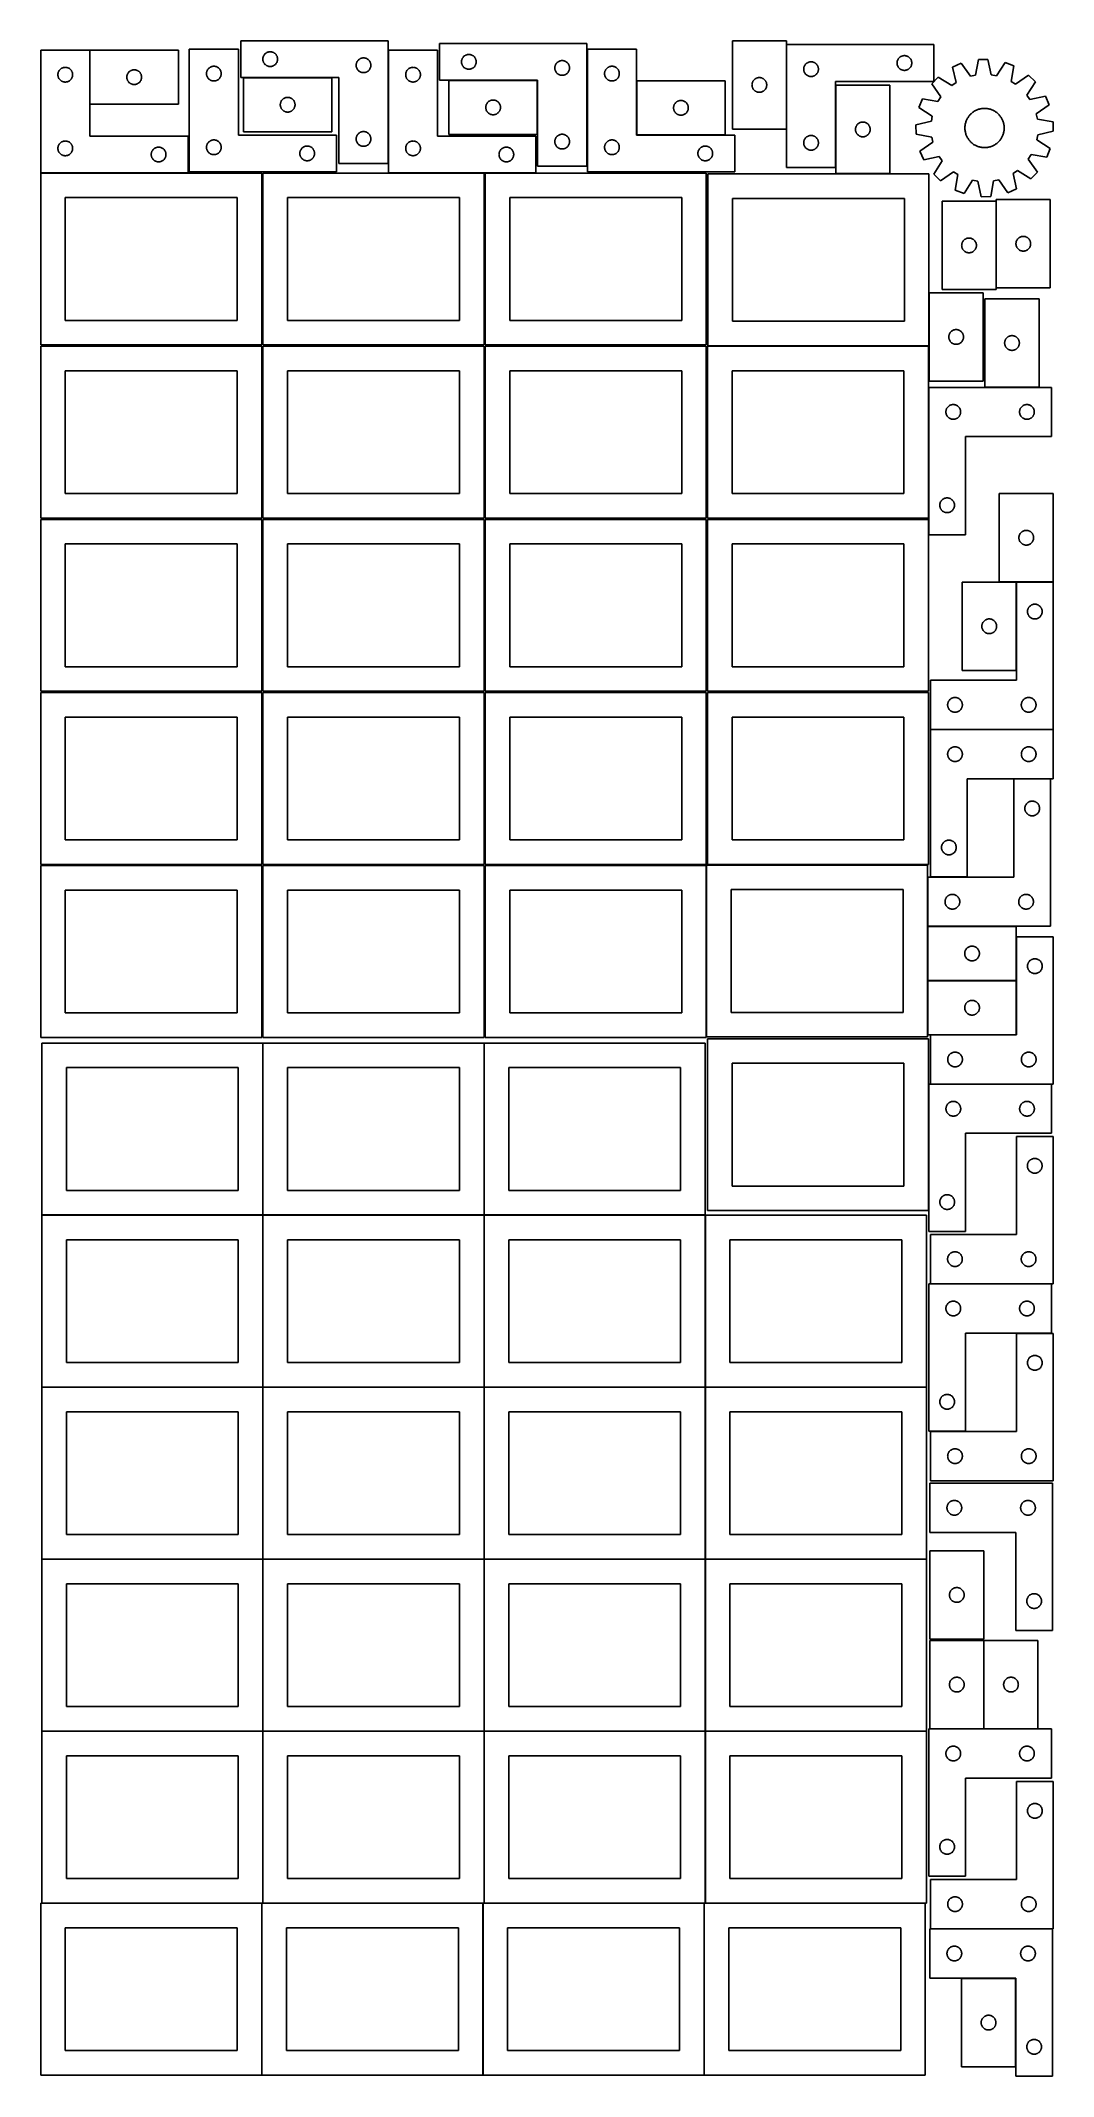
# Model space of a CAD drawing. Header units: millimetres. Extents: x 7 to 1243, y 7 to 2493.
import ezdxf

# ---------------------------------------------------------------- set-up
doc = ezdxf.new("R2010")
doc.units = ezdxf.units.MM
doc.layers.add('COMMON', color=5, linetype='CONTINUOUS', true_color=0x0000ff)
doc.layers.add('CUT', color=7, linetype='CONTINUOUS', true_color=0x000000)

msp = doc.modelspace()

# ---------------------------------------------------------------- linework, layer by layer
at = {"layer": 'COMMON'}
for p, q in [((917.524447, 2488.70978), (917.524447, 2385.40802)), ((66.620933, 2481.944399), (66.620933, 2415.944399)), ((362.183711, 2448.360272), (254.183711, 2448.360272)), ((613.191646, 2445.06535), (505.191646, 2445.06535)), ((977.724447, 2338.70978), (977.724447, 2439.046939)), ((734.588679, 2378.351528), (842.588679, 2378.351528)), ((1177.482526, 1832.142789), (1198.229088, 1832.142789)), ((1198.329089, 1724.042789), (1198.329089, 1832.042789)), ((1198.429089, 1832.142789), (1243.429089, 1832.142789)), ((1198.247739, 1411.374674), (1090.247739, 1411.374674)), ((277.941928, 1268.841937), (277.941928, 1058.841937)), ((548.141929, 1268.841937), (548.141929, 1058.841937)), ((7.841928, 1058.741936), (277.841928, 1058.741936)), ((277.941928, 1058.641936), (277.941928, 848.641936)), ((278.041929, 1058.741936), (548.041929, 1058.741936)), ((548.141929, 1058.641936), (548.141929, 848.641936)), ((548.24193, 1058.741936), (818.24193, 1058.741936)), ((818.34193, 1058.641936), (818.34193, 848.641936)), ((7.841928, 848.541935), (277.841928, 848.541935)), ((277.941928, 848.441935), (277.941928, 638.441935)), ((278.041929, 848.541935), (548.041929, 848.541935)), ((548.141929, 848.441935), (548.141929, 638.441935)), ((548.24193, 848.541935), (818.24193, 848.541935)), ((818.34193, 848.441935), (818.34193, 638.441935)), ((818.441931, 848.541935), (1088.441931, 848.541935)), ((277.841928, 638.341935), (7.841928, 638.341935)), ((277.941928, 638.241934), (277.941928, 428.241934)), ((548.041929, 638.341935), (278.041929, 638.341935)), ((548.14193, 428.241934), (548.14193, 638.241934)), ((548.24193, 638.341934), (818.24193, 638.341934)), ((818.34193, 638.241934), (818.34193, 428.241934)), ((818.441931, 638.341934), (1088.441931, 638.341934)), ((1158.704733, 539.0918), (1158.704733, 431.0918)), ((7.841928, 428.141933), (277.841928, 428.141933)), ((277.941928, 428.041933), (277.941928, 218.041933)), ((278.041929, 428.141933), (548.041929, 428.141933)), ((548.141929, 428.041933), (548.141929, 218.041933)), ((818.24193, 428.141934), (548.24193, 428.141934)), ((818.34193, 428.041933), (818.34193, 218.041933)), ((1088.441931, 428.141934), (818.441931, 428.141934)), ((7.841928, 217.941932), (276.520933, 217.941932)), ((276.620933, 217.841932), (276.620933, 7.841932)), ((278.041929, 217.941932), (546.720934, 217.941932)), ((546.820934, 217.841932), (546.820934, 7.841932)), ((548.24193, 217.941932), (816.920935, 217.941932)), ((817.020935, 217.841932), (817.020935, 7.841932)), ((818.441931, 217.941932), (1087.120936, 217.941932)), ((1197.504731, 126.098847), (1197.504731, 18.098847))]:
    msp.add_line(p, q, dxfattribs=at)
at = {"layer": 'CUT'}
for p, q in [((430.856196, 2493.460272), (250.856196, 2493.460272)), ((250.856196, 2493.460272), (250.856196, 2448.460272)), ((430.856196, 2343.460272), (430.856196, 2493.460272)), ((673.542414, 2490.16535), (493.542414, 2490.16535)), ((493.542414, 2490.16535), (493.542414, 2445.16535)), ((673.542414, 2340.16535), (673.542414, 2490.16535)), ((851.424446, 2493.40802), (851.424446, 2385.40802)), ((917.424446, 2493.40802), (851.424446, 2493.40802)), ((917.424446, 2385.40802), (917.424446, 2493.40802)), ((917.624447, 2488.70978), (1097.624447, 2488.70978)), ((917.624447, 2338.70978), (917.624447, 2488.70978)), ((1097.624447, 2488.70978), (1097.624447, 2443.70978)), ((66.520933, 2481.944399), (6.520933, 2481.944399)), ((6.520933, 2481.944399), (6.520933, 2331.944399)), ((66.520933, 2376.944399), (66.520933, 2481.944399)), ((174.720934, 2481.944399), (66.720934, 2481.944399)), ((66.720934, 2481.944399), (66.720934, 2415.944399)), ((174.720934, 2415.944399), (174.720934, 2481.944399)), ((248.041929, 2483.251528), (188.041929, 2483.251528)), ((188.041929, 2483.251528), (188.041929, 2333.251528)), ((215.712557, 2461.944861), (216.286116, 2462.078596)), ((216.286116, 2462.078596), (216.867193, 2462.174532)), ((216.867193, 2462.174532), (217.4533, 2462.232259)), ((217.4533, 2462.232259), (218.041929, 2462.251528)), ((218.041929, 2462.251528), (218.630557, 2462.232259)), ((218.630557, 2462.232259), (219.216664, 2462.174532)), ((219.216664, 2462.174532), (219.797742, 2462.078596)), ((219.797742, 2462.078596), (220.3713, 2461.944861)), ((248.041929, 2378.251528), (248.041929, 2483.251528)), ((277.856196, 2470.960272), (277.875465, 2471.5489)), ((277.875465, 2470.371644), (277.856196, 2470.960272)), ((277.875465, 2471.5489), (277.933192, 2472.135008)), ((277.933192, 2469.785536), (277.875465, 2470.371644)), ((277.933192, 2472.135008), (278.029128, 2472.716085)), ((278.029128, 2469.204459), (277.933192, 2469.785536)), ((278.029128, 2472.716085), (278.162863, 2473.289643)), ((278.162863, 2468.630901), (278.029128, 2469.204459)), ((278.162863, 2473.289643), (278.333824, 2473.853227)), ((278.333824, 2468.067317), (278.162863, 2468.630901)), ((278.333824, 2473.853227), (278.54128, 2474.404423)), ((278.54128, 2467.516121), (278.333824, 2468.067317)), ((278.54128, 2474.404423), (278.784341, 2474.94087)), ((278.784341, 2466.979674), (278.54128, 2467.516121)), ((278.784341, 2474.94087), (279.061967, 2475.460272)), ((279.061967, 2466.460272), (278.784341, 2466.979674)), ((279.061967, 2475.460272), (279.372969, 2475.960404)), ((279.372969, 2465.96014), (279.061967, 2466.460272)), ((279.372969, 2475.960404), (279.716016, 2476.439125)), ((279.716016, 2465.481419), (279.372969, 2465.96014)), ((279.716016, 2476.439125), (280.089637, 2476.894384)), ((280.089637, 2465.02616), (279.716016, 2465.481419)), ((280.089637, 2476.894384), (280.492235, 2477.324233)), ((280.492235, 2464.596311), (280.089637, 2465.02616)), ((280.492235, 2477.324233), (280.922083, 2477.72683)), ((280.922083, 2464.193714), (280.492235, 2464.596311)), ((280.922083, 2477.72683), (281.377343, 2478.100452)), ((281.377343, 2463.820092), (280.922083, 2464.193714)), ((281.377343, 2478.100452), (281.856063, 2478.443499)), ((281.856063, 2463.477046), (281.377343, 2463.820092)), ((281.856063, 2478.443499), (282.356196, 2478.754501)), ((282.356196, 2463.166043), (281.856063, 2463.477046)), ((282.356196, 2478.754501), (282.875597, 2479.032127)), ((282.875597, 2462.888417), (282.356196, 2463.166043)), ((282.875597, 2479.032127), (283.412045, 2479.275188)), ((283.412045, 2462.645356), (282.875597, 2462.888417)), ((283.412045, 2479.275188), (283.96324, 2479.482643)), ((283.96324, 2462.437901), (283.412045, 2462.645356)), ((283.96324, 2479.482643), (284.526824, 2479.653605)), ((284.526824, 2462.26694), (283.96324, 2462.437901)), ((284.526824, 2479.653605), (285.100383, 2479.78734)), ((285.100383, 2462.133205), (284.526824, 2462.26694)), ((285.100383, 2479.78734), (285.68146, 2479.883276)), ((285.68146, 2462.037268), (285.100383, 2462.133205)), ((285.68146, 2479.883276), (286.267567, 2479.941002)), ((286.267567, 2479.941002), (286.856196, 2479.960272)), ((286.856196, 2479.960272), (287.444824, 2479.941002)), ((287.444824, 2479.941002), (288.030931, 2479.883276)), ((288.030931, 2479.883276), (288.612008, 2479.78734)), ((288.612008, 2462.133205), (288.030931, 2462.037268)), ((288.612008, 2479.78734), (289.185567, 2479.653605)), ((289.185567, 2462.26694), (288.612008, 2462.133205)), ((289.185567, 2479.653605), (289.749151, 2479.482643)), ((289.749151, 2462.437901), (289.185567, 2462.26694)), ((289.749151, 2479.482643), (290.300346, 2479.275188)), ((290.300346, 2462.645356), (289.749151, 2462.437901)), ((290.300346, 2479.275188), (290.836794, 2479.032127)), ((290.836794, 2462.888417), (290.300346, 2462.645356)), ((290.836794, 2479.032127), (291.356196, 2478.754501)), ((291.356196, 2463.166043), (290.836794, 2462.888417)), ((291.356196, 2478.754501), (291.856328, 2478.443499)), ((291.856328, 2463.477046), (291.356196, 2463.166043)), ((291.856328, 2478.443499), (292.335048, 2478.100452)), ((292.335048, 2463.820092), (291.856328, 2463.477046)), ((292.335048, 2478.100452), (292.790308, 2477.72683)), ((292.790308, 2464.193714), (292.335048, 2463.820092)), ((292.790308, 2477.72683), (293.220157, 2477.324233)), ((293.220157, 2464.596311), (292.790308, 2464.193714)), ((293.220157, 2477.324233), (293.622754, 2476.894384)), ((293.622754, 2465.02616), (293.220157, 2464.596311)), ((293.622754, 2476.894384), (293.996376, 2476.439125)), ((293.996376, 2465.481419), (293.622754, 2465.02616)), ((293.996376, 2476.439125), (294.339422, 2475.960404)), ((294.339422, 2465.96014), (293.996376, 2465.481419)), ((294.339422, 2475.960404), (294.650424, 2475.460272)), ((294.650424, 2466.460272), (294.339422, 2465.96014)), ((294.650424, 2475.460272), (294.92805, 2474.94087)), ((294.92805, 2466.979674), (294.650424, 2466.460272)), ((294.92805, 2474.94087), (295.171111, 2474.404423)), ((295.171111, 2467.516121), (294.92805, 2466.979674)), ((295.171111, 2474.404423), (295.378567, 2473.853227)), ((295.378567, 2468.067317), (295.171111, 2467.516121)), ((295.378567, 2473.853227), (295.549528, 2473.289643)), ((295.549528, 2468.630901), (295.378567, 2468.067317)), ((295.549528, 2473.289643), (295.683263, 2472.716085)), ((295.683263, 2469.204459), (295.549528, 2468.630901)), ((295.683263, 2472.716085), (295.779199, 2472.135008)), ((295.779199, 2469.785536), (295.683263, 2469.204459)), ((295.779199, 2472.135008), (295.836926, 2471.5489)), ((295.836926, 2470.371644), (295.779199, 2469.785536)), ((295.836926, 2471.5489), (295.856196, 2470.960272)), ((295.856196, 2470.960272), (295.836926, 2470.371644)), ((391.856196, 2463.460272), (391.875465, 2464.0489)), ((391.875465, 2462.871644), (391.856196, 2463.460272)), ((391.875465, 2464.0489), (391.933192, 2464.635008)), ((391.933192, 2462.285536), (391.875465, 2462.871644)), ((391.933192, 2464.635008), (392.029128, 2465.216085)), ((392.029128, 2461.704459), (391.933192, 2462.285536)), ((392.029128, 2465.216085), (392.162863, 2465.789643)), ((392.162863, 2465.789643), (392.333824, 2466.353227)), ((392.333824, 2466.353227), (392.54128, 2466.904423)), ((392.54128, 2466.904423), (392.784341, 2467.44087)), ((392.784341, 2467.44087), (393.061967, 2467.960272)), ((393.061967, 2467.960272), (393.372969, 2468.460404)), ((393.372969, 2468.460404), (393.716016, 2468.939125)), ((393.716016, 2468.939125), (394.089637, 2469.394384)), ((394.089637, 2469.394384), (394.492235, 2469.824233)), ((394.492235, 2469.824233), (394.922083, 2470.22683)), ((394.922083, 2470.22683), (395.377343, 2470.600452)), ((395.377343, 2470.600452), (395.856063, 2470.943499)), ((395.856063, 2470.943499), (396.356196, 2471.254501)), ((396.356196, 2471.254501), (396.875597, 2471.532127)), ((396.875597, 2471.532127), (397.412045, 2471.775188)), ((397.412045, 2471.775188), (397.96324, 2471.982643)), ((397.96324, 2471.982643), (398.526824, 2472.153605)), ((398.526824, 2472.153605), (399.100383, 2472.28734)), ((399.100383, 2472.28734), (399.68146, 2472.383276)), ((399.68146, 2472.383276), (400.267567, 2472.441002)), ((400.267567, 2472.441002), (400.856196, 2472.460272)), ((400.856196, 2472.460272), (401.444824, 2472.441002)), ((401.444824, 2472.441002), (402.030931, 2472.383276)), ((402.030931, 2472.383276), (402.612008, 2472.28734)), ((402.612008, 2472.28734), (403.185567, 2472.153605)), ((403.185567, 2472.153605), (403.749151, 2471.982643)), ((403.749151, 2471.982643), (404.300346, 2471.775188)), ((404.300346, 2471.775188), (404.836794, 2471.532127)), ((404.836794, 2471.532127), (405.356196, 2471.254501)), ((405.356196, 2471.254501), (405.856328, 2470.943499)), ((405.856328, 2470.943499), (406.335048, 2470.600452)), ((406.335048, 2470.600452), (406.790308, 2470.22683)), ((406.790308, 2470.22683), (407.220157, 2469.824233)), ((407.220157, 2469.824233), (407.622754, 2469.394384)), ((407.622754, 2469.394384), (407.996376, 2468.939125)), ((407.996376, 2468.939125), (408.339422, 2468.460404)), ((408.339422, 2468.460404), (408.650424, 2467.960272)), ((408.650424, 2467.960272), (408.92805, 2467.44087)), ((408.92805, 2467.44087), (409.171111, 2466.904423)), ((409.171111, 2466.904423), (409.378567, 2466.353227)), ((409.378567, 2466.353227), (409.549528, 2465.789643)), ((409.549528, 2465.789643), (409.683263, 2465.216085)), ((409.683263, 2465.216085), (409.779199, 2464.635008)), ((409.779199, 2462.285536), (409.683263, 2461.704459)), ((409.779199, 2464.635008), (409.836926, 2464.0489)), ((409.836926, 2462.871644), (409.779199, 2462.285536)), ((409.836926, 2464.0489), (409.856196, 2463.460272)), ((409.856196, 2463.460272), (409.836926, 2462.871644)), ((491.351499, 2481.952212), (431.351499, 2481.952212)), ((431.351499, 2481.952212), (431.351499, 2331.952212)), ((491.351499, 2376.952212), (491.351499, 2481.952212)), ((520.542414, 2467.66535), (520.561684, 2468.253978)), ((520.561684, 2467.076722), (520.542414, 2467.66535)), ((520.561684, 2468.253978), (520.61941, 2468.840086)), ((520.61941, 2466.490614), (520.561684, 2467.076722)), ((520.61941, 2468.840086), (520.715346, 2469.421163)), ((520.715346, 2465.909537), (520.61941, 2466.490614)), ((520.715346, 2469.421163), (520.849081, 2469.994722)), ((520.849081, 2465.335979), (520.715346, 2465.909537)), ((520.849081, 2469.994722), (521.020043, 2470.558305)), ((521.020043, 2464.772395), (520.849081, 2465.335979)), ((521.020043, 2470.558305), (521.227498, 2471.109501)), ((521.227498, 2464.221199), (521.020043, 2464.772395)), ((521.227498, 2471.109501), (521.470559, 2471.645948)), ((521.470559, 2463.684752), (521.227498, 2464.221199)), ((521.470559, 2471.645948), (521.748185, 2472.16535)), ((521.748185, 2463.16535), (521.470559, 2463.684752)), ((521.748185, 2472.16535), (522.059187, 2472.665482)), ((522.059187, 2462.665218), (521.748185, 2463.16535)), ((522.059187, 2472.665482), (522.402234, 2473.144203)), ((522.402234, 2462.186497), (522.059187, 2462.665218)), ((522.402234, 2473.144203), (522.775856, 2473.599463)), ((522.775856, 2461.731238), (522.402234, 2462.186497)), ((522.775856, 2473.599463), (523.178453, 2474.029311)), ((523.178453, 2474.029311), (523.608301, 2474.431908)), ((523.608301, 2474.431908), (524.063561, 2474.80553)), ((524.063561, 2474.80553), (524.542282, 2475.148577)), ((524.542282, 2475.148577), (525.042414, 2475.459579)), ((525.042414, 2475.459579), (525.561816, 2475.737205)), ((525.561816, 2475.737205), (526.098263, 2475.980266)), ((526.098263, 2475.980266), (526.649459, 2476.187721)), ((526.649459, 2476.187721), (527.213042, 2476.358683)), ((527.213042, 2476.358683), (527.786601, 2476.492418)), ((527.786601, 2476.492418), (528.367678, 2476.588354)), ((528.367678, 2476.588354), (528.953786, 2476.646081)), ((528.953786, 2476.646081), (529.542414, 2476.66535)), ((529.542414, 2476.66535), (530.131042, 2476.646081)), ((530.131042, 2476.646081), (530.71715, 2476.588354)), ((530.71715, 2476.588354), (531.298227, 2476.492418)), ((531.298227, 2476.492418), (531.871785, 2476.358683)), ((531.871785, 2476.358683), (532.435369, 2476.187721)), ((532.435369, 2476.187721), (532.986565, 2475.980266)), ((532.986565, 2475.980266), (533.523012, 2475.737205)), ((533.523012, 2475.737205), (534.042414, 2475.459579)), ((534.042414, 2475.459579), (534.542546, 2475.148577)), ((534.542546, 2475.148577), (535.021267, 2474.80553)), ((535.021267, 2474.80553), (535.476526, 2474.431908)), ((535.476526, 2474.431908), (535.906375, 2474.029311)), ((535.906375, 2474.029311), (536.308972, 2473.599463)), ((536.308972, 2473.599463), (536.682594, 2473.144203)), ((536.682594, 2462.186497), (536.308972, 2461.731238)), ((536.682594, 2473.144203), (537.02564, 2472.665482)), ((537.02564, 2462.665218), (536.682594, 2462.186497)), ((537.02564, 2472.665482), (537.336642, 2472.16535)), ((537.336642, 2463.16535), (537.02564, 2462.665218)), ((537.336642, 2472.16535), (537.614269, 2471.645948)), ((537.614269, 2463.684752), (537.336642, 2463.16535)), ((537.614269, 2471.645948), (537.85733, 2471.109501)), ((537.85733, 2464.221199), (537.614269, 2463.684752)), ((537.85733, 2471.109501), (538.064785, 2470.558305)), ((538.064785, 2464.772395), (537.85733, 2464.221199)), ((538.064785, 2470.558305), (538.235746, 2469.994722)), ((538.235746, 2465.335979), (538.064785, 2464.772395)), ((538.235746, 2469.994722), (538.369481, 2469.421163)), ((538.369481, 2465.909537), (538.235746, 2465.335979)), ((538.369481, 2469.421163), (538.465418, 2468.840086)), ((538.465418, 2466.490614), (538.369481, 2465.909537)), ((538.465418, 2468.840086), (538.523144, 2468.253978)), ((538.523144, 2467.076722), (538.465418, 2466.490614)), ((538.523144, 2468.253978), (538.542414, 2467.66535)), ((538.542414, 2467.66535), (538.523144, 2467.076722)), ((634.715346, 2461.921163), (634.849081, 2462.494722)), ((634.849081, 2462.494722), (635.020043, 2463.058305)), ((635.020043, 2463.058305), (635.227498, 2463.609501)), ((635.227498, 2463.609501), (635.470559, 2464.145948)), ((635.470559, 2464.145948), (635.748185, 2464.66535)), ((635.748185, 2464.66535), (636.059187, 2465.165482)), ((636.059187, 2465.165482), (636.402234, 2465.644203)), ((636.402234, 2465.644203), (636.775856, 2466.099463)), ((636.775856, 2466.099463), (637.178453, 2466.529311)), ((637.178453, 2466.529311), (637.608301, 2466.931908)), ((637.608301, 2466.931908), (638.063561, 2467.30553)), ((638.063561, 2467.30553), (638.542282, 2467.648577)), ((638.542282, 2467.648577), (639.042414, 2467.959579)), ((639.042414, 2467.959579), (639.561816, 2468.237205)), ((639.561816, 2468.237205), (640.098263, 2468.480266)), ((640.098263, 2468.480266), (640.649459, 2468.687721)), ((640.649459, 2468.687721), (641.213042, 2468.858683)), ((641.213042, 2468.858683), (641.786601, 2468.992418)), ((641.786601, 2468.992418), (642.367678, 2469.088354)), ((642.367678, 2469.088354), (642.953786, 2469.146081)), ((642.953786, 2469.146081), (643.542414, 2469.16535)), ((643.542414, 2469.16535), (644.131042, 2469.146081)), ((644.131042, 2469.146081), (644.71715, 2469.088354)), ((644.71715, 2469.088354), (645.298227, 2468.992418)), ((645.298227, 2468.992418), (645.871785, 2468.858683)), ((645.871785, 2468.858683), (646.435369, 2468.687721)), ((646.435369, 2468.687721), (646.986565, 2468.480266)), ((646.986565, 2468.480266), (647.523012, 2468.237205)), ((647.523012, 2468.237205), (648.042414, 2467.959579)), ((648.042414, 2467.959579), (648.542546, 2467.648577)), ((648.542546, 2467.648577), (649.021267, 2467.30553)), ((649.021267, 2467.30553), (649.476526, 2466.931908)), ((649.476526, 2466.931908), (649.906375, 2466.529311)), ((649.906375, 2466.529311), (650.308972, 2466.099463)), ((650.308972, 2466.099463), (650.682594, 2465.644203)), ((650.682594, 2465.644203), (651.02564, 2465.165482)), ((651.02564, 2465.165482), (651.336642, 2464.66535)), ((651.336642, 2464.66535), (651.614269, 2464.145948)), ((651.614269, 2464.145948), (651.85733, 2463.609501)), ((651.85733, 2463.609501), (652.064785, 2463.058305)), ((652.064785, 2463.058305), (652.235746, 2462.494722)), ((652.235746, 2462.494722), (652.369481, 2461.921163)), ((734.361509, 2483.251528), (674.361509, 2483.251528)), ((674.361509, 2483.251528), (674.361509, 2333.251528)), ((702.032137, 2461.944861), (702.605696, 2462.078596)), ((702.605696, 2462.078596), (703.186773, 2462.174532)), ((703.186773, 2462.174532), (703.772881, 2462.232259)), ((703.772881, 2462.232259), (704.361509, 2462.251528)), ((704.361509, 2462.251528), (704.950137, 2462.232259)), ((704.950137, 2462.232259), (705.536244, 2462.174532)), ((705.536244, 2462.174532), (706.117322, 2462.078596)), ((706.117322, 2462.078596), (706.69088, 2461.944861)), ((734.361509, 2378.251528), (734.361509, 2483.251528)), ((939.309531, 2462.153931), (939.102076, 2461.602735)), ((939.552592, 2462.690378), (939.309531, 2462.153931)), ((939.830218, 2463.20978), (939.552592, 2462.690378)), ((940.14122, 2463.709912), (939.830218, 2463.20978)), ((940.484267, 2464.188633), (940.14122, 2463.709912)), ((940.857889, 2464.643893), (940.484267, 2464.188633)), ((941.260486, 2465.073741), (940.857889, 2464.643893)), ((941.690335, 2465.476339), (941.260486, 2465.073741)), ((942.145594, 2465.84996), (941.690335, 2465.476339)), ((942.624315, 2466.193007), (942.145594, 2465.84996)), ((943.124447, 2466.504009), (942.624315, 2466.193007)), ((943.643849, 2466.781635), (943.124447, 2466.504009)), ((944.180296, 2467.024696), (943.643849, 2466.781635)), ((944.731492, 2467.232151), (944.180296, 2467.024696)), ((945.295075, 2467.403113), (944.731492, 2467.232151)), ((945.868634, 2467.536848), (945.295075, 2467.403113)), ((946.449711, 2467.632784), (945.868634, 2467.536848)), ((947.035819, 2467.690511), (946.449711, 2467.632784)), ((947.624447, 2467.70978), (947.035819, 2467.690511)), ((948.213075, 2467.690511), (947.624447, 2467.70978)), ((948.799183, 2467.632784), (948.213075, 2467.690511)), ((949.38026, 2467.536848), (948.799183, 2467.632784)), ((949.953818, 2467.403113), (949.38026, 2467.536848)), ((950.517402, 2467.232151), (949.953818, 2467.403113)), ((951.068598, 2467.024696), (950.517402, 2467.232151)), ((951.605045, 2466.781635), (951.068598, 2467.024696)), ((952.124447, 2466.504009), (951.605045, 2466.781635)), ((952.624579, 2466.193007), (952.124447, 2466.504009)), ((953.1033, 2465.84996), (952.624579, 2466.193007)), ((953.558559, 2465.476339), (953.1033, 2465.84996)), ((953.988408, 2465.073741), (953.558559, 2465.476339)), ((954.391005, 2464.643893), (953.988408, 2465.073741)), ((954.764627, 2464.188633), (954.391005, 2464.643893)), ((955.107673, 2463.709912), (954.764627, 2464.188633)), ((955.418675, 2463.20978), (955.107673, 2463.709912)), ((955.696302, 2462.690378), (955.418675, 2463.20978)), ((955.939363, 2462.153931), (955.696302, 2462.690378)), ((956.146818, 2461.602735), (955.939363, 2462.153931)), ((1052.643717, 2466.798408), (1052.624447, 2466.20978)), ((1052.624447, 2466.20978), (1052.643717, 2465.621152)), ((1052.701443, 2467.384516), (1052.643717, 2466.798408)), ((1052.643717, 2465.621152), (1052.701443, 2465.035045)), ((1052.797379, 2467.965593), (1052.701443, 2467.384516)), ((1052.701443, 2465.035045), (1052.797379, 2464.453967)), ((1052.931114, 2468.539152), (1052.797379, 2467.965593)), ((1052.797379, 2464.453967), (1052.931114, 2463.880409)), ((1053.102076, 2469.102735), (1052.931114, 2468.539152)), ((1052.931114, 2463.880409), (1053.102076, 2463.316825)), ((1053.309531, 2469.653931), (1053.102076, 2469.102735)), ((1053.102076, 2463.316825), (1053.309531, 2462.765629)), ((1053.552592, 2470.190378), (1053.309531, 2469.653931)), ((1053.309531, 2462.765629), (1053.552592, 2462.229182)), ((1053.830218, 2470.70978), (1053.552592, 2470.190378)), ((1053.552592, 2462.229182), (1053.830218, 2461.70978)), ((1054.14122, 2471.209912), (1053.830218, 2470.70978)), ((1054.484267, 2471.688633), (1054.14122, 2471.209912)), ((1054.857889, 2472.143893), (1054.484267, 2471.688633)), ((1055.260486, 2472.573741), (1054.857889, 2472.143893)), ((1055.690335, 2472.976339), (1055.260486, 2472.573741)), ((1056.145594, 2473.34996), (1055.690335, 2472.976339)), ((1056.624315, 2473.693007), (1056.145594, 2473.34996)), ((1057.124447, 2474.004009), (1056.624315, 2473.693007)), ((1057.643849, 2474.281635), (1057.124447, 2474.004009)), ((1058.180296, 2474.524696), (1057.643849, 2474.281635)), ((1058.731492, 2474.732151), (1058.180296, 2474.524696)), ((1059.295075, 2474.903113), (1058.731492, 2474.732151)), ((1059.868634, 2475.036848), (1059.295075, 2474.903113)), ((1060.449711, 2475.132784), (1059.868634, 2475.036848)), ((1061.035819, 2475.190511), (1060.449711, 2475.132784)), ((1061.624447, 2475.20978), (1061.035819, 2475.190511)), ((1062.213075, 2475.190511), (1061.624447, 2475.20978)), ((1062.799183, 2475.132784), (1062.213075, 2475.190511)), ((1063.38026, 2475.036848), (1062.799183, 2475.132784)), ((1063.953818, 2474.903113), (1063.38026, 2475.036848)), ((1064.517402, 2474.732151), (1063.953818, 2474.903113)), ((1065.068598, 2474.524696), (1064.517402, 2474.732151)), ((1065.605045, 2474.281635), (1065.068598, 2474.524696)), ((1066.124447, 2474.004009), (1065.605045, 2474.281635)), ((1066.624579, 2473.693007), (1066.124447, 2474.004009)), ((1067.1033, 2473.34996), (1066.624579, 2473.693007)), ((1067.558559, 2472.976339), (1067.1033, 2473.34996)), ((1067.988408, 2472.573741), (1067.558559, 2472.976339)), ((1068.391005, 2472.143893), (1067.988408, 2472.573741)), ((1068.764627, 2471.688633), (1068.391005, 2472.143893)), ((1069.107673, 2471.209912), (1068.764627, 2471.688633)), ((1069.418675, 2470.70978), (1069.107673, 2471.209912)), ((1069.696302, 2470.190378), (1069.418675, 2470.70978)), ((1069.418675, 2461.70978), (1069.696302, 2462.229182)), ((1069.939363, 2469.653931), (1069.696302, 2470.190378)), ((1069.696302, 2462.229182), (1069.939363, 2462.765629)), ((1070.146818, 2469.102735), (1069.939363, 2469.653931)), ((1069.939363, 2462.765629), (1070.146818, 2463.316825)), ((1070.317779, 2468.539152), (1070.146818, 2469.102735)), ((1070.146818, 2463.316825), (1070.317779, 2463.880409)), ((1070.451514, 2467.965593), (1070.317779, 2468.539152)), ((1070.317779, 2463.880409), (1070.451514, 2464.453967)), ((1070.547451, 2467.384516), (1070.451514, 2467.965593)), ((1070.451514, 2464.453967), (1070.547451, 2465.035045)), ((1070.605177, 2466.798408), (1070.547451, 2467.384516)), ((1070.547451, 2465.035045), (1070.605177, 2465.621152)), ((1070.624447, 2466.20978), (1070.605177, 2466.798408)), ((1070.605177, 2465.621152), (1070.624447, 2466.20978)), ((1131.099626, 2465.839683), (1120.538703, 2461.197229)), ((1142.262496, 2450.001983), (1131.099626, 2465.839683)), ((1151.977605, 2470.460463), (1148.540404, 2451.391429)), ((1163.511215, 2470.708041), (1151.977605, 2470.460463)), ((1167.763537, 2451.804068), (1163.511215, 2470.708041)), ((1184.568249, 2466.987429), (1174.095285, 2450.685298)), ((1195.318659, 2462.802439), (1184.568249, 2466.987429)), ((1192.013055, 2443.710153), (1195.318659, 2462.802439)), ((27.520933, 2451.944399), (27.540202, 2452.533028)), ((27.540202, 2451.355771), (27.520933, 2451.944399)), ((27.540202, 2452.533028), (27.597929, 2453.119135)), ((27.597929, 2450.769664), (27.540202, 2451.355771)), ((27.597929, 2453.119135), (27.693865, 2453.700212)), ((27.693865, 2450.188586), (27.597929, 2450.769664)), ((27.693865, 2453.700212), (27.8276, 2454.273771)), ((27.8276, 2449.615028), (27.693865, 2450.188586)), ((27.8276, 2454.273771), (27.998561, 2454.837355)), ((27.998561, 2449.051444), (27.8276, 2449.615028)), ((27.998561, 2454.837355), (28.206017, 2455.38855)), ((28.206017, 2448.500249), (27.998561, 2449.051444)), ((28.206017, 2455.38855), (28.449078, 2455.924998)), ((28.449078, 2447.963801), (28.206017, 2448.500249)), ((28.449078, 2455.924998), (28.726704, 2456.444399)), ((28.726704, 2447.444399), (28.449078, 2447.963801)), ((28.726704, 2456.444399), (29.037706, 2456.944531)), ((29.037706, 2446.944267), (28.726704, 2447.444399)), ((29.037706, 2456.944531), (29.380752, 2457.423252)), ((29.380752, 2446.465547), (29.037706, 2446.944267)), ((29.380752, 2457.423252), (29.754374, 2457.878512)), ((29.754374, 2446.010287), (29.380752, 2446.465547)), ((29.754374, 2457.878512), (30.156972, 2458.30836)), ((30.156972, 2445.580438), (29.754374, 2446.010287)), ((30.156972, 2458.30836), (30.58682, 2458.710958)), ((30.58682, 2445.177841), (30.156972, 2445.580438)), ((30.58682, 2458.710958), (31.04208, 2459.084579)), ((31.04208, 2444.804219), (30.58682, 2445.177841)), ((31.04208, 2459.084579), (31.5208, 2459.427626)), ((31.5208, 2444.461173), (31.04208, 2444.804219)), ((31.5208, 2459.427626), (32.020933, 2459.738628)), ((32.020933, 2444.150171), (31.5208, 2444.461173)), ((32.020933, 2459.738628), (32.540334, 2460.016254)), ((32.540334, 2443.872545), (32.020933, 2444.150171)), ((32.540334, 2460.016254), (33.076782, 2460.259315)), ((33.076782, 2443.629484), (32.540334, 2443.872545)), ((33.076782, 2460.259315), (33.627977, 2460.466771)), ((33.627977, 2443.422028), (33.076782, 2443.629484)), ((33.627977, 2460.466771), (34.191561, 2460.637732)), ((34.191561, 2443.251067), (33.627977, 2443.422028)), ((34.191561, 2460.637732), (34.76512, 2460.771467)), ((34.76512, 2443.117332), (34.191561, 2443.251067)), ((34.76512, 2460.771467), (35.346197, 2460.867403)), ((35.346197, 2443.021396), (34.76512, 2443.117332)), ((35.346197, 2460.867403), (35.932304, 2460.92513)), ((35.932304, 2442.963669), (35.346197, 2443.021396)), ((35.932304, 2460.92513), (36.520933, 2460.944399)), ((36.520933, 2442.944399), (35.932304, 2442.963669)), ((36.520933, 2460.944399), (37.109561, 2460.92513)), ((37.109561, 2442.963669), (36.520933, 2442.944399)), ((37.109561, 2460.92513), (37.695668, 2460.867403)), ((37.695668, 2443.021396), (37.109561, 2442.963669)), ((37.695668, 2460.867403), (38.276745, 2460.771467)), ((38.276745, 2443.117332), (37.695668, 2443.021396)), ((38.276745, 2460.771467), (38.850304, 2460.637732)), ((38.850304, 2443.251067), (38.276745, 2443.117332)), ((38.850304, 2460.637732), (39.413888, 2460.466771)), ((39.413888, 2443.422028), (38.850304, 2443.251067)), ((39.413888, 2460.466771), (39.965083, 2460.259315)), ((39.965083, 2443.629484), (39.413888, 2443.422028)), ((39.965083, 2460.259315), (40.501531, 2460.016254)), ((40.501531, 2443.872545), (39.965083, 2443.629484)), ((40.501531, 2460.016254), (41.020933, 2459.738628)), ((41.020933, 2444.150171), (40.501531, 2443.872545)), ((41.020933, 2459.738628), (41.521065, 2459.427626)), ((41.521065, 2444.461173), (41.020933, 2444.150171)), ((41.521065, 2459.427626), (41.999785, 2459.084579)), ((41.999785, 2444.804219), (41.521065, 2444.461173)), ((41.999785, 2459.084579), (42.455045, 2458.710958)), ((42.455045, 2445.177841), (41.999785, 2444.804219)), ((42.455045, 2458.710958), (42.884894, 2458.30836)), ((42.884894, 2445.580438), (42.455045, 2445.177841)), ((42.884894, 2458.30836), (43.287491, 2457.878512)), ((43.287491, 2446.010287), (42.884894, 2445.580438)), ((43.287491, 2457.878512), (43.661113, 2457.423252)), ((43.661113, 2446.465547), (43.287491, 2446.010287)), ((43.661113, 2457.423252), (44.004159, 2456.944531)), ((44.004159, 2446.944267), (43.661113, 2446.465547)), ((44.004159, 2456.944531), (44.315161, 2456.444399)), ((44.315161, 2447.444399), (44.004159, 2446.944267)), ((44.315161, 2456.444399), (44.592787, 2455.924998)), ((44.592787, 2447.963801), (44.315161, 2447.444399)), ((44.592787, 2455.924998), (44.835848, 2455.38855)), ((44.835848, 2448.500249), (44.592787, 2447.963801)), ((44.835848, 2455.38855), (45.043304, 2454.837355)), ((45.043304, 2449.051444), (44.835848, 2448.500249)), ((45.043304, 2454.837355), (45.214265, 2454.273771)), ((45.214265, 2449.615028), (45.043304, 2449.051444)), ((45.214265, 2454.273771), (45.348, 2453.700212)), ((45.348, 2450.188586), (45.214265, 2449.615028)), ((45.348, 2453.700212), (45.443936, 2453.119135)), ((45.443936, 2450.769664), (45.348, 2450.188586)), ((45.443936, 2453.119135), (45.501663, 2452.533028)), ((45.501663, 2451.355771), (45.443936, 2450.769664)), ((45.501663, 2452.533028), (45.520933, 2451.944399)), ((45.520933, 2451.944399), (45.501663, 2451.355771)), ((111.720934, 2448.944399), (111.740203, 2449.533028)), ((111.740203, 2448.355771), (111.720934, 2448.944399)), ((111.740203, 2449.533028), (111.79793, 2450.119135)), ((111.79793, 2447.769664), (111.740203, 2448.355771)), ((111.79793, 2450.119135), (111.893866, 2450.700212)), ((111.893866, 2447.188586), (111.79793, 2447.769664)), ((111.893866, 2450.700212), (112.027601, 2451.273771)), ((112.027601, 2446.615028), (111.893866, 2447.188586)), ((112.027601, 2451.273771), (112.198562, 2451.837355)), ((112.198562, 2446.051444), (112.027601, 2446.615028)), ((112.198562, 2451.837355), (112.406018, 2452.38855)), ((112.406018, 2445.500249), (112.198562, 2446.051444)), ((112.406018, 2452.38855), (112.649079, 2452.924998)), ((112.649079, 2444.963801), (112.406018, 2445.500249)), ((112.649079, 2452.924998), (112.926705, 2453.444399)), ((112.926705, 2444.444399), (112.649079, 2444.963801)), ((112.926705, 2453.444399), (113.237707, 2453.944531)), ((113.237707, 2443.944267), (112.926705, 2444.444399)), ((113.237707, 2453.944531), (113.580753, 2454.423252)), ((113.580753, 2443.465547), (113.237707, 2443.944267)), ((113.580753, 2454.423252), (113.954375, 2454.878512)), ((113.954375, 2443.010287), (113.580753, 2443.465547)), ((113.954375, 2454.878512), (114.356973, 2455.30836)), ((114.356973, 2442.580438), (113.954375, 2443.010287)), ((114.356973, 2455.30836), (114.786821, 2455.710958)), ((114.786821, 2442.177841), (114.356973, 2442.580438)), ((114.786821, 2455.710958), (115.242081, 2456.084579)), ((115.242081, 2441.804219), (114.786821, 2442.177841)), ((115.242081, 2456.084579), (115.720801, 2456.427626)), ((115.720801, 2441.461173), (115.242081, 2441.804219)), ((115.720801, 2456.427626), (116.220934, 2456.738628)), ((116.220934, 2441.150171), (115.720801, 2441.461173)), ((116.220934, 2456.738628), (116.740335, 2457.016254)), ((116.740335, 2440.872545), (116.220934, 2441.150171)), ((116.740335, 2457.016254), (117.276783, 2457.259315)), ((117.276783, 2440.629484), (116.740335, 2440.872545)), ((117.276783, 2457.259315), (117.827978, 2457.466771)), ((117.827978, 2440.422028), (117.276783, 2440.629484)), ((117.827978, 2457.466771), (118.391562, 2457.637732)), ((118.391562, 2440.251067), (117.827978, 2440.422028)), ((118.391562, 2457.637732), (118.965121, 2457.771467)), ((118.965121, 2440.117332), (118.391562, 2440.251067)), ((118.965121, 2457.771467), (119.546198, 2457.867403)), ((119.546198, 2440.021396), (118.965121, 2440.117332)), ((119.546198, 2457.867403), (120.132305, 2457.92513)), ((120.132305, 2439.963669), (119.546198, 2440.021396)), ((120.132305, 2457.92513), (120.720934, 2457.944399)), ((120.720934, 2439.944399), (120.132305, 2439.963669)), ((120.720934, 2457.944399), (121.309562, 2457.92513)), ((121.309562, 2439.963669), (120.720934, 2439.944399)), ((121.309562, 2457.92513), (121.895669, 2457.867403)), ((121.895669, 2440.021396), (121.309562, 2439.963669)), ((121.895669, 2457.867403), (122.476746, 2457.771467)), ((122.476746, 2440.117332), (121.895669, 2440.021396)), ((122.476746, 2457.771467), (123.050305, 2457.637732)), ((123.050305, 2440.251067), (122.476746, 2440.117332)), ((123.050305, 2457.637732), (123.613889, 2457.466771)), ((123.613889, 2440.422028), (123.050305, 2440.251067)), ((123.613889, 2457.466771), (124.165084, 2457.259315)), ((124.165084, 2440.629484), (123.613889, 2440.422028)), ((124.165084, 2457.259315), (124.701532, 2457.016254)), ((124.701532, 2440.872545), (124.165084, 2440.629484)), ((124.701532, 2457.016254), (125.220934, 2456.738628)), ((125.220934, 2441.150171), (124.701532, 2440.872545)), ((125.220934, 2456.738628), (125.721066, 2456.427626)), ((125.721066, 2441.461173), (125.220934, 2441.150171)), ((125.721066, 2456.427626), (126.199786, 2456.084579)), ((126.199786, 2441.804219), (125.721066, 2441.461173)), ((126.199786, 2456.084579), (126.655046, 2455.710958)), ((126.655046, 2442.177841), (126.199786, 2441.804219)), ((126.655046, 2455.710958), (127.084895, 2455.30836)), ((127.084895, 2442.580438), (126.655046, 2442.177841)), ((127.084895, 2455.30836), (127.487492, 2454.878512)), ((127.487492, 2443.010287), (127.084895, 2442.580438)), ((127.487492, 2454.878512), (127.861114, 2454.423252)), ((127.861114, 2443.465547), (127.487492, 2443.010287)), ((127.861114, 2454.423252), (128.20416, 2453.944531)), ((128.20416, 2443.944267), (127.861114, 2443.465547)), ((128.20416, 2453.944531), (128.515162, 2453.444399)), ((128.515162, 2444.444399), (128.20416, 2443.944267)), ((128.515162, 2453.444399), (128.792788, 2452.924998)), ((128.792788, 2444.963801), (128.515162, 2444.444399)), ((128.792788, 2452.924998), (129.035849, 2452.38855)), ((129.035849, 2445.500249), (128.792788, 2444.963801)), ((129.035849, 2452.38855), (129.243305, 2451.837355)), ((129.243305, 2446.051444), (129.035849, 2445.500249)), ((129.243305, 2451.837355), (129.414266, 2451.273771)), ((129.414266, 2446.615028), (129.243305, 2446.051444)), ((129.414266, 2451.273771), (129.548001, 2450.700212)), ((129.548001, 2447.188586), (129.414266, 2446.615028)), ((129.548001, 2450.700212), (129.643937, 2450.119135)), ((129.643937, 2447.769664), (129.548001, 2447.188586)), ((129.643937, 2450.119135), (129.701664, 2449.533028)), ((129.701664, 2448.355771), (129.643937, 2447.769664)), ((129.701664, 2449.533028), (129.720934, 2448.944399)), ((129.720934, 2448.944399), (129.701664, 2448.355771)), ((209.041929, 2453.251528), (209.061198, 2453.840156)), ((209.061198, 2452.6629), (209.041929, 2453.251528)), ((209.061198, 2453.840156), (209.118925, 2454.426264)), ((209.118925, 2452.076793), (209.061198, 2452.6629)), ((209.118925, 2454.426264), (209.214861, 2455.007341)), ((209.214861, 2451.495715), (209.118925, 2452.076793)), ((209.214861, 2455.007341), (209.348596, 2455.5809)), ((209.348596, 2450.922157), (209.214861, 2451.495715)), ((209.348596, 2455.5809), (209.519557, 2456.144483)), ((209.519557, 2450.358573), (209.348596, 2450.922157)), ((209.519557, 2456.144483), (209.727013, 2456.695679)), ((209.727013, 2449.807377), (209.519557, 2450.358573)), ((209.727013, 2456.695679), (209.970074, 2457.232127)), ((209.970074, 2449.27093), (209.727013, 2449.807377)), ((209.970074, 2457.232127), (210.2477, 2457.751528)), ((210.2477, 2448.751528), (209.970074, 2449.27093)), ((210.2477, 2457.751528), (210.558702, 2458.25166)), ((210.558702, 2448.251396), (210.2477, 2448.751528)), ((210.558702, 2458.25166), (210.901749, 2458.730381)), ((210.901749, 2447.772675), (210.558702, 2448.251396)), ((210.901749, 2458.730381), (211.27537, 2459.185641)), ((211.27537, 2447.317416), (210.901749, 2447.772675)), ((211.27537, 2459.185641), (211.677968, 2459.615489)), ((211.677968, 2446.887567), (211.27537, 2447.317416)), ((211.677968, 2459.615489), (212.107816, 2460.018087)), ((212.107816, 2446.48497), (211.677968, 2446.887567)), ((212.107816, 2460.018087), (212.563076, 2460.391708)), ((212.563076, 2446.111348), (212.107816, 2446.48497)), ((212.563076, 2460.391708), (213.041797, 2460.734755)), ((213.041797, 2445.768302), (212.563076, 2446.111348)), ((213.041797, 2460.734755), (213.541929, 2461.045757)), ((213.541929, 2445.4573), (213.041797, 2445.768302)), ((213.541929, 2461.045757), (214.06133, 2461.323383)), ((214.06133, 2445.179674), (213.541929, 2445.4573)), ((214.06133, 2461.323383), (214.597778, 2461.566444)), ((214.597778, 2444.936613), (214.06133, 2445.179674)), ((214.597778, 2461.566444), (215.148973, 2461.773899)), ((215.148973, 2444.729157), (214.597778, 2444.936613)), ((215.148973, 2461.773899), (215.712557, 2461.944861)), ((215.712557, 2444.558196), (215.148973, 2444.729157)), ((216.286116, 2444.424461), (215.712557, 2444.558196)), ((216.867193, 2444.328525), (216.286116, 2444.424461)), ((217.4533, 2444.270798), (216.867193, 2444.328525)), ((218.041929, 2444.251528), (217.4533, 2444.270798)), ((218.630557, 2444.270798), (218.041929, 2444.251528)), ((219.216664, 2444.328525), (218.630557, 2444.270798)), ((219.797742, 2444.424461), (219.216664, 2444.328525)), ((220.3713, 2444.558196), (219.797742, 2444.424461)), ((220.3713, 2461.944861), (220.934884, 2461.773899)), ((220.934884, 2444.729157), (220.3713, 2444.558196)), ((220.934884, 2461.773899), (221.48608, 2461.566444)), ((221.48608, 2444.936613), (220.934884, 2444.729157)), ((221.48608, 2461.566444), (222.022527, 2461.323383)), ((222.022527, 2445.179674), (221.48608, 2444.936613)), ((222.022527, 2461.323383), (222.541929, 2461.045757)), ((222.541929, 2445.4573), (222.022527, 2445.179674)), ((222.541929, 2461.045757), (223.042061, 2460.734755)), ((223.042061, 2445.768302), (222.541929, 2445.4573)), ((223.042061, 2460.734755), (223.520781, 2460.391708)), ((223.520781, 2446.111348), (223.042061, 2445.768302)), ((223.520781, 2460.391708), (223.976041, 2460.018087)), ((223.976041, 2446.48497), (223.520781, 2446.111348)), ((223.976041, 2460.018087), (224.40589, 2459.615489)), ((224.40589, 2446.887567), (223.976041, 2446.48497)), ((224.40589, 2459.615489), (224.808487, 2459.185641)), ((224.808487, 2447.317416), (224.40589, 2446.887567)), ((224.808487, 2459.185641), (225.182109, 2458.730381)), ((225.182109, 2447.772675), (224.808487, 2447.317416)), ((225.182109, 2458.730381), (225.525155, 2458.25166)), ((225.525155, 2448.251396), (225.182109, 2447.772675)), ((225.525155, 2458.25166), (225.836157, 2457.751528)), ((225.836157, 2448.751528), (225.525155, 2448.251396)), ((225.836157, 2457.751528), (226.113783, 2457.232127)), ((226.113783, 2449.27093), (225.836157, 2448.751528)), ((226.113783, 2457.232127), (226.356844, 2456.695679)), ((226.356844, 2449.807377), (226.113783, 2449.27093)), ((226.356844, 2456.695679), (226.5643, 2456.144483)), ((226.5643, 2450.358573), (226.356844, 2449.807377)), ((226.5643, 2456.144483), (226.735261, 2455.5809)), ((226.735261, 2450.922157), (226.5643, 2450.358573)), ((226.735261, 2455.5809), (226.868996, 2455.007341)), ((226.868996, 2451.495715), (226.735261, 2450.922157)), ((226.868996, 2455.007341), (226.964932, 2454.426264)), ((226.964932, 2452.076793), (226.868996, 2451.495715)), ((226.964932, 2454.426264), (227.022659, 2453.840156)), ((227.022659, 2452.6629), (226.964932, 2452.076793)), ((227.022659, 2453.840156), (227.041929, 2453.251528)), ((227.041929, 2453.251528), (227.022659, 2452.6629)), ((250.856196, 2448.460272), (370.856196, 2448.460272)), ((362.183711, 2448.260271), (254.183711, 2448.260271)), ((254.183711, 2448.260271), (254.183711, 2382.260271)), ((286.267567, 2461.979542), (285.68146, 2462.037268)), ((286.856196, 2461.960272), (286.267567, 2461.979542)), ((287.444824, 2461.979542), (286.856196, 2461.960272)), ((288.030931, 2462.037268), (287.444824, 2461.979542)), ((362.183711, 2382.260271), (362.183711, 2448.260271)), ((370.856196, 2448.460272), (370.856196, 2343.460272)), ((392.162863, 2461.130901), (392.029128, 2461.704459)), ((392.333824, 2460.567317), (392.162863, 2461.130901)), ((392.54128, 2460.016121), (392.333824, 2460.567317)), ((392.784341, 2459.479674), (392.54128, 2460.016121)), ((393.061967, 2458.960272), (392.784341, 2459.479674)), ((393.372969, 2458.46014), (393.061967, 2458.960272)), ((393.716016, 2457.981419), (393.372969, 2458.46014)), ((394.089637, 2457.52616), (393.716016, 2457.981419)), ((394.492235, 2457.096311), (394.089637, 2457.52616)), ((394.922083, 2456.693714), (394.492235, 2457.096311)), ((395.377343, 2456.320092), (394.922083, 2456.693714)), ((395.856063, 2455.977046), (395.377343, 2456.320092)), ((396.356196, 2455.666043), (395.856063, 2455.977046)), ((396.875597, 2455.388417), (396.356196, 2455.666043)), ((397.412045, 2455.145356), (396.875597, 2455.388417)), ((397.96324, 2454.937901), (397.412045, 2455.145356)), ((398.526824, 2454.76694), (397.96324, 2454.937901)), ((399.100383, 2454.633205), (398.526824, 2454.76694)), ((399.68146, 2454.537268), (399.100383, 2454.633205)), ((400.267567, 2454.479542), (399.68146, 2454.537268)), ((400.856196, 2454.460272), (400.267567, 2454.479542)), ((401.444824, 2454.479542), (400.856196, 2454.460272)), ((402.030931, 2454.537268), (401.444824, 2454.479542)), ((402.612008, 2454.633205), (402.030931, 2454.537268)), ((403.185567, 2454.76694), (402.612008, 2454.633205)), ((403.749151, 2454.937901), (403.185567, 2454.76694)), ((404.300346, 2455.145356), (403.749151, 2454.937901)), ((404.836794, 2455.388417), (404.300346, 2455.145356)), ((405.356196, 2455.666043), (404.836794, 2455.388417)), ((405.856328, 2455.977046), (405.356196, 2455.666043)), ((406.335048, 2456.320092), (405.856328, 2455.977046)), ((406.790308, 2456.693714), (406.335048, 2456.320092)), ((407.220157, 2457.096311), (406.790308, 2456.693714)), ((407.622754, 2457.52616), (407.220157, 2457.096311)), ((407.996376, 2457.981419), (407.622754, 2457.52616)), ((408.339422, 2458.46014), (407.996376, 2457.981419)), ((408.650424, 2458.960272), (408.339422, 2458.46014)), ((408.92805, 2459.479674), (408.650424, 2458.960272)), ((409.171111, 2460.016121), (408.92805, 2459.479674)), ((409.378567, 2460.567317), (409.171111, 2460.016121)), ((409.549528, 2461.130901), (409.378567, 2460.567317)), ((409.683263, 2461.704459), (409.549528, 2461.130901)), ((452.351499, 2451.952212), (452.370769, 2452.54084)), ((452.370769, 2451.363584), (452.351499, 2451.952212)), ((452.370769, 2452.54084), (452.428495, 2453.126948)), ((452.428495, 2450.777476), (452.370769, 2451.363584)), ((452.428495, 2453.126948), (452.524431, 2453.708025)), ((452.524431, 2450.196399), (452.428495, 2450.777476)), ((452.524431, 2453.708025), (452.658167, 2454.281583)), ((452.658167, 2449.62284), (452.524431, 2450.196399)), ((452.658167, 2454.281583), (452.829128, 2454.845167)), ((452.829128, 2449.059257), (452.658167, 2449.62284)), ((452.829128, 2454.845167), (453.036583, 2455.396363)), ((453.036583, 2448.508061), (452.829128, 2449.059257)), ((453.036583, 2455.396363), (453.279644, 2455.93281)), ((453.279644, 2447.971614), (453.036583, 2448.508061)), ((453.279644, 2455.93281), (453.55727, 2456.452212)), ((453.55727, 2447.452212), (453.279644, 2447.971614)), ((453.55727, 2456.452212), (453.868272, 2456.952344)), ((453.868272, 2446.95208), (453.55727, 2447.452212)), ((453.868272, 2456.952344), (454.211319, 2457.431065)), ((454.211319, 2446.473359), (453.868272, 2446.95208)), ((454.211319, 2457.431065), (454.584941, 2457.886324)), ((454.584941, 2446.0181), (454.211319, 2446.473359)), ((454.584941, 2457.886324), (454.987538, 2458.316173)), ((454.987538, 2445.588251), (454.584941, 2446.0181)), ((454.987538, 2458.316173), (455.417387, 2458.71877)), ((455.417387, 2445.185654), (454.987538, 2445.588251)), ((455.417387, 2458.71877), (455.872646, 2459.092392)), ((455.872646, 2444.812032), (455.417387, 2445.185654)), ((455.872646, 2459.092392), (456.351367, 2459.435438)), ((456.351367, 2444.468985), (455.872646, 2444.812032)), ((456.351367, 2459.435438), (456.851499, 2459.746441)), ((456.851499, 2444.157983), (456.351367, 2444.468985)), ((456.851499, 2459.746441), (457.370901, 2460.024067)), ((457.370901, 2443.880357), (456.851499, 2444.157983)), ((457.370901, 2460.024067), (457.907348, 2460.267128)), ((457.907348, 2443.637296), (457.370901, 2443.880357)), ((457.907348, 2460.267128), (458.458544, 2460.474583)), ((458.458544, 2443.429841), (457.907348, 2443.637296)), ((458.458544, 2460.474583), (459.022128, 2460.645544)), ((459.022128, 2443.258879), (458.458544, 2443.429841)), ((459.022128, 2460.645544), (459.595686, 2460.779279)), ((459.595686, 2443.125144), (459.022128, 2443.258879)), ((459.595686, 2460.779279), (460.176763, 2460.875216)), ((460.176763, 2443.029208), (459.595686, 2443.125144)), ((460.176763, 2460.875216), (460.762871, 2460.932942)), ((460.762871, 2442.971482), (460.176763, 2443.029208)), ((460.762871, 2460.932942), (461.351499, 2460.952212)), ((461.351499, 2442.952212), (460.762871, 2442.971482)), ((461.351499, 2460.952212), (461.940127, 2460.932942)), ((461.940127, 2442.971482), (461.351499, 2442.952212)), ((461.940127, 2460.932942), (462.526235, 2460.875216)), ((462.526235, 2443.029208), (461.940127, 2442.971482)), ((462.526235, 2460.875216), (463.107312, 2460.779279)), ((463.107312, 2443.125144), (462.526235, 2443.029208)), ((463.107312, 2460.779279), (463.68087, 2460.645544)), ((463.68087, 2443.258879), (463.107312, 2443.125144)), ((463.68087, 2460.645544), (464.244454, 2460.474583)), ((464.244454, 2443.429841), (463.68087, 2443.258879)), ((464.244454, 2460.474583), (464.79565, 2460.267128)), ((464.79565, 2443.637296), (464.244454, 2443.429841)), ((464.79565, 2460.267128), (465.332097, 2460.024067)), ((465.332097, 2443.880357), (464.79565, 2443.637296)), ((465.332097, 2460.024067), (465.851499, 2459.746441)), ((465.851499, 2444.157983), (465.332097, 2443.880357)), ((465.851499, 2459.746441), (466.351631, 2459.435438)), ((466.351631, 2444.468985), (465.851499, 2444.157983)), ((466.351631, 2459.435438), (466.830352, 2459.092392)), ((466.830352, 2444.812032), (466.351631, 2444.468985)), ((466.830352, 2459.092392), (467.285611, 2458.71877)), ((467.285611, 2445.185654), (466.830352, 2444.812032)), ((467.285611, 2458.71877), (467.71546, 2458.316173)), ((467.71546, 2445.588251), (467.285611, 2445.185654)), ((467.71546, 2458.316173), (468.118057, 2457.886324)), ((468.118057, 2446.0181), (467.71546, 2445.588251)), ((468.118057, 2457.886324), (468.491679, 2457.431065)), ((468.491679, 2446.473359), (468.118057, 2446.0181)), ((468.491679, 2457.431065), (468.834725, 2456.952344)), ((468.834725, 2446.95208), (468.491679, 2446.473359)), ((468.834725, 2456.952344), (469.145728, 2456.452212)), ((469.145728, 2447.452212), (468.834725, 2446.95208)), ((469.145728, 2456.452212), (469.423354, 2455.93281)), ((469.423354, 2447.971614), (469.145728, 2447.452212)), ((469.423354, 2455.93281), (469.666415, 2455.396363)), ((469.666415, 2448.508061), (469.423354, 2447.971614)), ((469.666415, 2455.396363), (469.87387, 2454.845167)), ((469.87387, 2449.059257), (469.666415, 2448.508061)), ((469.87387, 2454.845167), (470.044831, 2454.281583)), ((470.044831, 2449.62284), (469.87387, 2449.059257)), ((470.044831, 2454.281583), (470.178566, 2453.708025)), ((470.178566, 2450.196399), (470.044831, 2449.62284)), ((470.178566, 2453.708025), (470.274503, 2453.126948)), ((470.274503, 2450.777476), (470.178566, 2450.196399)), ((470.274503, 2453.126948), (470.332229, 2452.54084)), ((470.332229, 2451.363584), (470.274503, 2450.777476)), ((470.332229, 2452.54084), (470.351499, 2451.952212)), ((470.351499, 2451.952212), (470.332229, 2451.363584)), ((493.542414, 2445.16535), (613.542414, 2445.16535)), ((613.191646, 2444.965349), (505.191646, 2444.965349)), ((505.191646, 2444.965349), (505.191646, 2378.965349)), ((523.178453, 2461.301389), (522.775856, 2461.731238)), ((523.608301, 2460.898792), (523.178453, 2461.301389)), ((524.063561, 2460.52517), (523.608301, 2460.898792)), ((524.542282, 2460.182124), (524.063561, 2460.52517)), ((525.042414, 2459.871122), (524.542282, 2460.182124)), ((525.561816, 2459.593496), (525.042414, 2459.871122)), ((526.098263, 2459.350434), (525.561816, 2459.593496)), ((526.649459, 2459.142979), (526.098263, 2459.350434)), ((527.213042, 2458.972018), (526.649459, 2459.142979)), ((527.786601, 2458.838283), (527.213042, 2458.972018)), ((528.367678, 2458.742346), (527.786601, 2458.838283)), ((528.953786, 2458.68462), (528.367678, 2458.742346)), ((529.542414, 2458.66535), (528.953786, 2458.68462)), ((530.131042, 2458.68462), (529.542414, 2458.66535)), ((530.71715, 2458.742346), (530.131042, 2458.68462)), ((531.298227, 2458.838283), (530.71715, 2458.742346)), ((531.871785, 2458.972018), (531.298227, 2458.838283)), ((532.435369, 2459.142979), (531.871785, 2458.972018)), ((532.986565, 2459.350434), (532.435369, 2459.142979)), ((533.523012, 2459.593496), (532.986565, 2459.350434)), ((534.042414, 2459.871122), (533.523012, 2459.593496)), ((534.542546, 2460.182124), (534.042414, 2459.871122)), ((535.021267, 2460.52517), (534.542546, 2460.182124)), ((535.476526, 2460.898792), (535.021267, 2460.52517)), ((535.906375, 2461.301389), (535.476526, 2460.898792)), ((536.308972, 2461.731238), (535.906375, 2461.301389)), ((613.191646, 2378.965349), (613.191646, 2444.965349)), ((613.542414, 2445.16535), (613.542414, 2340.16535)), ((634.542414, 2460.16535), (634.561684, 2460.753978)), ((634.561684, 2459.576722), (634.542414, 2460.16535)), ((634.561684, 2460.753978), (634.61941, 2461.340086)), ((634.61941, 2458.990614), (634.561684, 2459.576722)), ((634.61941, 2461.340086), (634.715346, 2461.921163)), ((634.715346, 2458.409537), (634.61941, 2458.990614)), ((634.849081, 2457.835979), (634.715346, 2458.409537)), ((635.020043, 2457.272395), (634.849081, 2457.835979)), ((635.227498, 2456.721199), (635.020043, 2457.272395)), ((635.470559, 2456.184752), (635.227498, 2456.721199)), ((635.748185, 2455.66535), (635.470559, 2456.184752)), ((636.059187, 2455.165218), (635.748185, 2455.66535)), ((636.402234, 2454.686497), (636.059187, 2455.165218)), ((636.775856, 2454.231238), (636.402234, 2454.686497)), ((637.178453, 2453.801389), (636.775856, 2454.231238)), ((637.608301, 2453.398792), (637.178453, 2453.801389)), ((638.063561, 2453.02517), (637.608301, 2453.398792)), ((638.542282, 2452.682124), (638.063561, 2453.02517)), ((639.042414, 2452.371122), (638.542282, 2452.682124)), ((639.561816, 2452.093496), (639.042414, 2452.371122)), ((640.098263, 2451.850434), (639.561816, 2452.093496)), ((640.649459, 2451.642979), (640.098263, 2451.850434)), ((641.213042, 2451.472018), (640.649459, 2451.642979)), ((641.786601, 2451.338283), (641.213042, 2451.472018)), ((642.367678, 2451.242346), (641.786601, 2451.338283)), ((642.953786, 2451.18462), (642.367678, 2451.242346)), ((643.542414, 2451.16535), (642.953786, 2451.18462)), ((644.131042, 2451.18462), (643.542414, 2451.16535)), ((644.71715, 2451.242346), (644.131042, 2451.18462)), ((645.298227, 2451.338283), (644.71715, 2451.242346)), ((645.871785, 2451.472018), (645.298227, 2451.338283)), ((646.435369, 2451.642979), (645.871785, 2451.472018)), ((646.986565, 2451.850434), (646.435369, 2451.642979)), ((647.523012, 2452.093496), (646.986565, 2451.850434)), ((648.042414, 2452.371122), (647.523012, 2452.093496)), ((648.542546, 2452.682124), (648.042414, 2452.371122)), ((649.021267, 2453.02517), (648.542546, 2452.682124)), ((649.476526, 2453.398792), (649.021267, 2453.02517)), ((649.906375, 2453.801389), (649.476526, 2453.398792)), ((650.308972, 2454.231238), (649.906375, 2453.801389)), ((650.682594, 2454.686497), (650.308972, 2454.231238)), ((651.02564, 2455.165218), (650.682594, 2454.686497)), ((651.336642, 2455.66535), (651.02564, 2455.165218)), ((651.614269, 2456.184752), (651.336642, 2455.66535)), ((651.85733, 2456.721199), (651.614269, 2456.184752)), ((652.064785, 2457.272395), (651.85733, 2456.721199)), ((652.235746, 2457.835979), (652.064785, 2457.272395)), ((652.369481, 2458.409537), (652.235746, 2457.835979)), ((652.369481, 2461.921163), (652.465418, 2461.340086)), ((652.465418, 2458.990614), (652.369481, 2458.409537)), ((652.465418, 2461.340086), (652.523144, 2460.753978)), ((652.523144, 2459.576722), (652.465418, 2458.990614)), ((652.523144, 2460.753978), (652.542414, 2460.16535)), ((652.542414, 2460.16535), (652.523144, 2459.576722)), ((695.361509, 2453.251528), (695.380778, 2453.840156)), ((695.380778, 2452.6629), (695.361509, 2453.251528)), ((695.380778, 2453.840156), (695.438505, 2454.426264)), ((695.438505, 2452.076793), (695.380778, 2452.6629)), ((695.438505, 2454.426264), (695.534441, 2455.007341)), ((695.534441, 2451.495715), (695.438505, 2452.076793)), ((695.534441, 2455.007341), (695.668176, 2455.5809)), ((695.668176, 2450.922157), (695.534441, 2451.495715)), ((695.668176, 2455.5809), (695.839138, 2456.144483)), ((695.839138, 2450.358573), (695.668176, 2450.922157)), ((695.839138, 2456.144483), (696.046593, 2456.695679)), ((696.046593, 2449.807377), (695.839138, 2450.358573)), ((696.046593, 2456.695679), (696.289654, 2457.232127)), ((696.289654, 2449.27093), (696.046593, 2449.807377)), ((696.289654, 2457.232127), (696.56728, 2457.751528)), ((696.56728, 2448.751528), (696.289654, 2449.27093)), ((696.56728, 2457.751528), (696.878282, 2458.25166)), ((696.878282, 2448.251396), (696.56728, 2448.751528)), ((696.878282, 2458.25166), (697.221329, 2458.730381)), ((697.221329, 2447.772675), (696.878282, 2448.251396)), ((697.221329, 2458.730381), (697.59495, 2459.185641)), ((697.59495, 2447.317416), (697.221329, 2447.772675)), ((697.59495, 2459.185641), (697.997548, 2459.615489)), ((697.997548, 2446.887567), (697.59495, 2447.317416)), ((697.997548, 2459.615489), (698.427396, 2460.018087)), ((698.427396, 2446.48497), (697.997548, 2446.887567)), ((698.427396, 2460.018087), (698.882656, 2460.391708)), ((698.882656, 2446.111348), (698.427396, 2446.48497)), ((698.882656, 2460.391708), (699.361377, 2460.734755)), ((699.361377, 2445.768302), (698.882656, 2446.111348)), ((699.361377, 2460.734755), (699.861509, 2461.045757)), ((699.861509, 2445.4573), (699.361377, 2445.768302)), ((699.861509, 2461.045757), (700.38091, 2461.323383)), ((700.38091, 2445.179674), (699.861509, 2445.4573)), ((700.38091, 2461.323383), (700.917358, 2461.566444)), ((700.917358, 2444.936613), (700.38091, 2445.179674)), ((700.917358, 2461.566444), (701.468554, 2461.773899)), ((701.468554, 2444.729157), (700.917358, 2444.936613)), ((701.468554, 2461.773899), (702.032137, 2461.944861)), ((702.032137, 2444.558196), (701.468554, 2444.729157)), ((702.605696, 2444.424461), (702.032137, 2444.558196)), ((703.186773, 2444.328525), (702.605696, 2444.424461)), ((703.772881, 2444.270798), (703.186773, 2444.328525)), ((704.361509, 2444.251528), (703.772881, 2444.270798)), ((704.950137, 2444.270798), (704.361509, 2444.251528)), ((705.536244, 2444.328525), (704.950137, 2444.270798)), ((706.117322, 2444.424461), (705.536244, 2444.328525)), ((706.69088, 2444.558196), (706.117322, 2444.424461)), ((706.69088, 2461.944861), (707.254464, 2461.773899)), ((707.254464, 2444.729157), (706.69088, 2444.558196)), ((707.254464, 2461.773899), (707.80566, 2461.566444)), ((707.80566, 2444.936613), (707.254464, 2444.729157)), ((707.80566, 2461.566444), (708.342107, 2461.323383)), ((708.342107, 2445.179674), (707.80566, 2444.936613)), ((708.342107, 2461.323383), (708.861509, 2461.045757)), ((708.861509, 2445.4573), (708.342107, 2445.179674)), ((708.861509, 2461.045757), (709.361641, 2460.734755)), ((709.361641, 2445.768302), (708.861509, 2445.4573)), ((709.361641, 2460.734755), (709.840362, 2460.391708)), ((709.840362, 2446.111348), (709.361641, 2445.768302)), ((709.840362, 2460.391708), (710.295621, 2460.018087)), ((710.295621, 2446.48497), (709.840362, 2446.111348)), ((710.295621, 2460.018087), (710.72547, 2459.615489)), ((710.72547, 2446.887567), (710.295621, 2446.48497)), ((710.72547, 2459.615489), (711.128067, 2459.185641)), ((711.128067, 2447.317416), (710.72547, 2446.887567)), ((711.128067, 2459.185641), (711.501689, 2458.730381)), ((711.501689, 2447.772675), (711.128067, 2447.317416)), ((711.501689, 2458.730381), (711.844735, 2458.25166)), ((711.844735, 2448.251396), (711.501689, 2447.772675)), ((711.844735, 2458.25166), (712.155737, 2457.751528)), ((712.155737, 2448.751528), (711.844735, 2448.251396)), ((712.155737, 2457.751528), (712.433363, 2457.232127)), ((712.433363, 2449.27093), (712.155737, 2448.751528)), ((712.433363, 2457.232127), (712.676425, 2456.695679)), ((712.676425, 2449.807377), (712.433363, 2449.27093)), ((712.676425, 2456.695679), (712.88388, 2456.144483)), ((712.88388, 2450.358573), (712.676425, 2449.807377)), ((712.88388, 2456.144483), (713.054841, 2455.5809)), ((713.054841, 2450.922157), (712.88388, 2450.358573)), ((713.054841, 2455.5809), (713.188576, 2455.007341)), ((713.188576, 2451.495715), (713.054841, 2450.922157)), ((713.188576, 2455.007341), (713.284512, 2454.426264)), ((713.284512, 2452.076793), (713.188576, 2451.495715)), ((713.284512, 2454.426264), (713.342239, 2453.840156)), ((713.342239, 2452.6629), (713.284512, 2452.076793)), ((713.342239, 2453.840156), (713.361509, 2453.251528)), ((713.361509, 2453.251528), (713.342239, 2452.6629)), ((842.588679, 2444.451529), (734.588679, 2444.451529)), ((734.588679, 2444.451529), (734.588679, 2378.451529)), ((842.588679, 2378.451529), (842.588679, 2444.451529)), ((875.424446, 2439.40802), (875.443716, 2439.996648)), ((875.443716, 2438.819392), (875.424446, 2439.40802)), ((875.443716, 2439.996648), (875.501442, 2440.582756)), ((875.501442, 2438.233285), (875.443716, 2438.819392)), ((875.501442, 2440.582756), (875.597378, 2441.163833)), ((875.597378, 2437.652207), (875.501442, 2438.233285)), ((875.597378, 2441.163833), (875.731113, 2441.737392)), ((875.731113, 2437.078649), (875.597378, 2437.652207)), ((875.731113, 2441.737392), (875.902075, 2442.300976)), ((875.902075, 2442.300976), (876.10953, 2442.852171)), ((876.10953, 2442.852171), (876.352591, 2443.388619)), ((876.352591, 2443.388619), (876.630217, 2443.90802)), ((876.630217, 2443.90802), (876.941219, 2444.408152)), ((876.941219, 2444.408152), (877.284266, 2444.886873)), ((877.284266, 2444.886873), (877.657888, 2445.342133)), ((877.657888, 2445.342133), (878.060485, 2445.771981)), ((878.060485, 2445.771981), (878.490334, 2446.174579)), ((878.490334, 2446.174579), (878.945593, 2446.5482)), ((878.945593, 2446.5482), (879.424314, 2446.891247)), ((879.424314, 2446.891247), (879.924446, 2447.202249)), ((879.924446, 2447.202249), (880.443848, 2447.479875)), ((880.443848, 2447.479875), (880.980295, 2447.722936)), ((880.980295, 2447.722936), (881.531491, 2447.930391)), ((881.531491, 2447.930391), (882.095074, 2448.101353)), ((882.095074, 2448.101353), (882.668633, 2448.235088)), ((882.668633, 2448.235088), (883.24971, 2448.331024)), ((883.24971, 2448.331024), (883.835818, 2448.388751)), ((883.835818, 2448.388751), (884.424446, 2448.40802)), ((884.424446, 2448.40802), (885.013074, 2448.388751)), ((885.013074, 2448.388751), (885.599182, 2448.331024)), ((885.599182, 2448.331024), (886.180259, 2448.235088)), ((886.180259, 2448.235088), (886.753817, 2448.101353)), ((886.753817, 2448.101353), (887.317401, 2447.930391)), ((887.317401, 2447.930391), (887.868597, 2447.722936)), ((887.868597, 2447.722936), (888.405044, 2447.479875)), ((888.405044, 2447.479875), (888.924446, 2447.202249)), ((888.924446, 2447.202249), (889.424578, 2446.891247)), ((889.424578, 2446.891247), (889.903299, 2446.5482)), ((889.903299, 2446.5482), (890.358558, 2446.174579)), ((890.358558, 2446.174579), (890.788407, 2445.771981)), ((890.788407, 2445.771981), (891.191004, 2445.342133)), ((891.191004, 2445.342133), (891.564626, 2444.886873)), ((891.564626, 2444.886873), (891.907672, 2444.408152)), ((891.907672, 2444.408152), (892.218674, 2443.90802)), ((892.218674, 2443.90802), (892.496301, 2443.388619)), ((892.496301, 2443.388619), (892.739362, 2442.852171)), ((892.739362, 2442.852171), (892.946817, 2442.300976)), ((892.946817, 2442.300976), (893.117778, 2441.737392)), ((893.117778, 2441.737392), (893.251513, 2441.163833)), ((893.251513, 2437.652207), (893.117778, 2437.078649)), ((893.251513, 2441.163833), (893.34745, 2440.582756)), ((893.34745, 2438.233285), (893.251513, 2437.652207)), ((893.34745, 2440.582756), (893.405176, 2439.996648)), ((893.405176, 2438.819392), (893.34745, 2438.233285)), ((893.405176, 2439.996648), (893.424446, 2439.40802)), ((893.424446, 2439.40802), (893.405176, 2438.819392)), ((938.643717, 2459.298408), (938.624447, 2458.70978)), ((938.624447, 2458.70978), (938.643717, 2458.121152)), ((938.701443, 2459.884516), (938.643717, 2459.298408)), ((938.643717, 2458.121152), (938.701443, 2457.535045)), ((938.797379, 2460.465593), (938.701443, 2459.884516)), ((938.701443, 2457.535045), (938.797379, 2456.953967)), ((938.931114, 2461.039152), (938.797379, 2460.465593)), ((938.797379, 2456.953967), (938.931114, 2456.380409)), ((939.102076, 2461.602735), (938.931114, 2461.039152)), ((938.931114, 2456.380409), (939.102076, 2455.816825)), ((939.102076, 2455.816825), (939.309531, 2455.265629)), ((939.309531, 2455.265629), (939.552592, 2454.729182)), ((939.552592, 2454.729182), (939.830218, 2454.20978)), ((939.830218, 2454.20978), (940.14122, 2453.709648)), ((940.14122, 2453.709648), (940.484267, 2453.230927)), ((940.484267, 2453.230927), (940.857889, 2452.775668)), ((940.857889, 2452.775668), (941.260486, 2452.345819)), ((941.260486, 2452.345819), (941.690335, 2451.943222)), ((941.690335, 2451.943222), (942.145594, 2451.5696)), ((942.145594, 2451.5696), (942.624315, 2451.226554)), ((942.624315, 2451.226554), (943.124447, 2450.915552)), ((943.124447, 2450.915552), (943.643849, 2450.637926)), ((943.643849, 2450.637926), (944.180296, 2450.394864)), ((944.180296, 2450.394864), (944.731492, 2450.187409)), ((944.731492, 2450.187409), (945.295075, 2450.016448)), ((945.295075, 2450.016448), (945.868634, 2449.882713)), ((945.868634, 2449.882713), (946.449711, 2449.786777)), ((946.449711, 2449.786777), (947.035819, 2449.72905)), ((947.035819, 2449.72905), (947.624447, 2449.70978)), ((947.624447, 2449.70978), (948.213075, 2449.72905)), ((948.213075, 2449.72905), (948.799183, 2449.786777)), ((948.799183, 2449.786777), (949.38026, 2449.882713)), ((949.38026, 2449.882713), (949.953818, 2450.016448)), ((949.953818, 2450.016448), (950.517402, 2450.187409)), ((950.517402, 2450.187409), (951.068598, 2450.394864)), ((951.068598, 2450.394864), (951.605045, 2450.637926)), ((951.605045, 2450.637926), (952.124447, 2450.915552)), ((952.124447, 2450.915552), (952.624579, 2451.226554)), ((952.624579, 2451.226554), (953.1033, 2451.5696)), ((953.1033, 2451.5696), (953.558559, 2451.943222)), ((953.558559, 2451.943222), (953.988408, 2452.345819)), ((953.988408, 2452.345819), (954.391005, 2452.775668)), ((954.391005, 2452.775668), (954.764627, 2453.230927)), ((954.764627, 2453.230927), (955.107673, 2453.709648)), ((955.107673, 2453.709648), (955.418675, 2454.20978)), ((955.418675, 2454.20978), (955.696302, 2454.729182)), ((955.696302, 2454.729182), (955.939363, 2455.265629)), ((955.939363, 2455.265629), (956.146818, 2455.816825)), ((956.317779, 2461.039152), (956.146818, 2461.602735)), ((956.146818, 2455.816825), (956.317779, 2456.380409)), ((956.451514, 2460.465593), (956.317779, 2461.039152)), ((956.317779, 2456.380409), (956.451514, 2456.953967)), ((956.547451, 2459.884516), (956.451514, 2460.465593)), ((956.451514, 2456.953967), (956.547451, 2457.535045)), ((956.605177, 2459.298408), (956.547451, 2459.884516)), ((956.547451, 2457.535045), (956.605177, 2458.121152)), ((956.624447, 2458.70978), (956.605177, 2459.298408)), ((956.605177, 2458.121152), (956.624447, 2458.70978)), ((1097.624447, 2443.70978), (977.624447, 2443.70978)), ((977.624447, 2443.70978), (977.624447, 2338.70978)), ((1043.824448, 2439.046939), (977.824448, 2439.046939)), ((977.824448, 2439.046939), (977.824448, 2331.046939)), ((1043.824448, 2331.046939), (1043.824448, 2439.046939)), ((1053.830218, 2461.70978), (1054.14122, 2461.209648)), ((1054.14122, 2461.209648), (1054.484267, 2460.730927)), ((1054.484267, 2460.730927), (1054.857889, 2460.275668)), ((1054.857889, 2460.275668), (1055.260486, 2459.845819)), ((1055.260486, 2459.845819), (1055.690335, 2459.443222)), ((1055.690335, 2459.443222), (1056.145594, 2459.0696)), ((1056.145594, 2459.0696), (1056.624315, 2458.726554)), ((1056.624315, 2458.726554), (1057.124447, 2458.415552)), ((1057.124447, 2458.415552), (1057.643849, 2458.137926)), ((1057.643849, 2458.137926), (1058.180296, 2457.894864)), ((1058.180296, 2457.894864), (1058.731492, 2457.687409)), ((1058.731492, 2457.687409), (1059.295075, 2457.516448)), ((1059.295075, 2457.516448), (1059.868634, 2457.382713)), ((1059.868634, 2457.382713), (1060.449711, 2457.286777)), ((1060.449711, 2457.286777), (1061.035819, 2457.22905)), ((1061.035819, 2457.22905), (1061.624447, 2457.20978)), ((1061.624447, 2457.20978), (1062.213075, 2457.22905)), ((1062.213075, 2457.22905), (1062.799183, 2457.286777)), ((1062.799183, 2457.286777), (1063.38026, 2457.382713)), ((1063.38026, 2457.382713), (1063.953818, 2457.516448)), ((1063.953818, 2457.516448), (1064.517402, 2457.687409)), ((1064.517402, 2457.687409), (1065.068598, 2457.894864)), ((1065.068598, 2457.894864), (1065.605045, 2458.137926)), ((1065.605045, 2458.137926), (1066.124447, 2458.415552)), ((1066.124447, 2458.415552), (1066.624579, 2458.726554)), ((1066.624579, 2458.726554), (1067.1033, 2459.0696)), ((1067.1033, 2459.0696), (1067.558559, 2459.443222)), ((1067.558559, 2459.443222), (1067.988408, 2459.845819)), ((1067.988408, 2459.845819), (1068.391005, 2460.275668)), ((1068.391005, 2460.275668), (1068.764627, 2460.730927)), ((1068.764627, 2460.730927), (1069.107673, 2461.209648)), ((1069.107673, 2461.209648), (1069.418675, 2461.70978)), ((1103.018262, 2448.938529), (1095.037832, 2440.60797)), ((1095.037832, 2440.60797), (1106.091207, 2424.693659)), ((1119.392234, 2438.578247), (1103.018262, 2448.938529)), ((1124.660547, 2442.264379), (1119.392234, 2438.578247)), ((1120.538703, 2461.197229), (1124.660547, 2442.264379)), ((1148.540404, 2451.391429), (1142.262496, 2450.001983)), ((1174.095285, 2450.685298), (1167.763537, 2451.804068)), ((1197.434693, 2440.253489), (1192.013055, 2443.710153)), ((1213.349005, 2451.306864), (1197.434693, 2440.253489)), ((1211.319281, 2426.952461), (1221.679563, 2443.326433)), ((1221.679563, 2443.326433), (1213.349005, 2451.306864)), ((66.720934, 2415.944399), (174.720934, 2415.944399)), ((299.183711, 2415.260271), (299.202981, 2415.848899)), ((299.202981, 2414.671643), (299.183711, 2415.260271)), ((299.202981, 2415.848899), (299.260707, 2416.435007)), ((299.260707, 2414.085535), (299.202981, 2414.671643)), ((299.260707, 2416.435007), (299.356644, 2417.016084)), ((299.356644, 2413.504458), (299.260707, 2414.085535)), ((299.356644, 2417.016084), (299.490379, 2417.589642)), ((299.490379, 2412.9309), (299.356644, 2413.504458)), ((299.490379, 2417.589642), (299.66134, 2418.153226)), ((299.66134, 2412.367316), (299.490379, 2412.9309)), ((299.66134, 2418.153226), (299.868795, 2418.704422)), ((299.868795, 2411.81612), (299.66134, 2412.367316)), ((299.868795, 2418.704422), (300.111857, 2419.240869)), ((300.111857, 2419.240869), (300.389483, 2419.760271)), ((300.389483, 2419.760271), (300.700485, 2420.260403)), ((300.700485, 2420.260403), (301.043531, 2420.739124)), ((301.043531, 2420.739124), (301.417153, 2421.194383)), ((301.417153, 2421.194383), (301.81975, 2421.624232)), ((301.81975, 2421.624232), (302.249599, 2422.026829)), ((302.249599, 2422.026829), (302.704858, 2422.400451)), ((302.704858, 2422.400451), (303.183579, 2422.743498)), ((303.183579, 2422.743498), (303.683711, 2423.0545)), ((303.683711, 2423.0545), (304.203113, 2423.332126)), ((304.203113, 2423.332126), (304.73956, 2423.575187)), ((304.73956, 2423.575187), (305.290756, 2423.782642)), ((305.290756, 2423.782642), (305.85434, 2423.953604)), ((305.85434, 2423.953604), (306.427898, 2424.087339)), ((306.427898, 2424.087339), (307.008975, 2424.183275)), ((307.008975, 2424.183275), (307.595083, 2424.241001)), ((307.595083, 2424.241001), (308.183711, 2424.260271)), ((308.183711, 2424.260271), (308.772339, 2424.241001)), ((308.772339, 2424.241001), (309.358447, 2424.183275)), ((309.358447, 2424.183275), (309.939524, 2424.087339)), ((309.939524, 2424.087339), (310.513083, 2423.953604)), ((310.513083, 2423.953604), (311.076666, 2423.782642)), ((311.076666, 2423.782642), (311.627862, 2423.575187)), ((311.627862, 2423.575187), (312.164309, 2423.332126)), ((312.164309, 2423.332126), (312.683711, 2423.0545)), ((312.683711, 2423.0545), (313.183843, 2422.743498)), ((313.183843, 2422.743498), (313.662564, 2422.400451)), ((313.662564, 2422.400451), (314.117824, 2422.026829)), ((314.117824, 2422.026829), (314.547672, 2421.624232)), ((314.547672, 2421.624232), (314.950269, 2421.194383)), ((314.950269, 2421.194383), (315.323891, 2420.739124)), ((315.323891, 2420.739124), (315.666938, 2420.260403)), ((315.666938, 2420.260403), (315.97794, 2419.760271)), ((315.97794, 2419.760271), (316.255566, 2419.240869)), ((316.255566, 2419.240869), (316.498627, 2418.704422)), ((316.498627, 2418.704422), (316.706082, 2418.153226)), ((316.706082, 2412.367316), (316.498627, 2411.81612)), ((316.706082, 2418.153226), (316.877044, 2417.589642)), ((316.877044, 2412.9309), (316.706082, 2412.367316)), ((316.877044, 2417.589642), (317.010779, 2417.016084)), ((317.010779, 2413.504458), (316.877044, 2412.9309)), ((317.010779, 2417.016084), (317.106715, 2416.435007)), ((317.106715, 2414.085535), (317.010779, 2413.504458)), ((317.106715, 2416.435007), (317.164442, 2415.848899)), ((317.164442, 2414.671643), (317.106715, 2414.085535)), ((317.164442, 2415.848899), (317.183711, 2415.260271)), ((317.183711, 2415.260271), (317.164442, 2414.671643)), ((550.191646, 2411.965349), (550.210915, 2412.553977)), ((550.210915, 2412.553977), (550.268642, 2413.140085)), ((550.268642, 2413.140085), (550.364578, 2413.721162)), ((550.364578, 2413.721162), (550.498313, 2414.294721)), ((550.498313, 2414.294721), (550.669275, 2414.858304)), ((550.669275, 2414.858304), (550.87673, 2415.4095)), ((550.87673, 2415.4095), (551.119791, 2415.945947)), ((551.119791, 2415.945947), (551.397417, 2416.465349)), ((551.397417, 2416.465349), (551.708419, 2416.965481)), ((551.708419, 2416.965481), (552.051466, 2417.444202)), ((552.051466, 2417.444202), (552.425088, 2417.899462)), ((552.425088, 2417.899462), (552.827685, 2418.32931)), ((552.827685, 2418.32931), (553.257533, 2418.731907)), ((553.257533, 2418.731907), (553.712793, 2419.105529)), ((553.712793, 2419.105529), (554.191514, 2419.448576)), ((554.191514, 2419.448576), (554.691646, 2419.759578)), ((554.691646, 2419.759578), (555.211048, 2420.037204)), ((555.211048, 2420.037204), (555.747495, 2420.280265)), ((555.747495, 2420.280265), (556.298691, 2420.48772)), ((556.298691, 2420.48772), (556.862274, 2420.658682)), ((556.862274, 2420.658682), (557.435833, 2420.792417)), ((557.435833, 2420.792417), (558.01691, 2420.888353)), ((558.01691, 2420.888353), (558.603018, 2420.94608)), ((558.603018, 2420.94608), (559.191646, 2420.965349)), ((559.191646, 2420.965349), (559.780274, 2420.94608)), ((559.780274, 2420.94608), (560.366381, 2420.888353)), ((560.366381, 2420.888353), (560.947459, 2420.792417)), ((560.947459, 2420.792417), (561.521017, 2420.658682)), ((561.521017, 2420.658682), (562.084601, 2420.48772)), ((562.084601, 2420.48772), (562.635797, 2420.280265)), ((562.635797, 2420.280265), (563.172244, 2420.037204)), ((563.172244, 2420.037204), (563.691646, 2419.759578)), ((563.691646, 2419.759578), (564.191778, 2419.448576)), ((564.191778, 2419.448576), (564.670499, 2419.105529)), ((564.670499, 2419.105529), (565.125758, 2418.731907)), ((565.125758, 2418.731907), (565.555607, 2418.32931)), ((565.555607, 2418.32931), (565.958204, 2417.899462)), ((565.958204, 2417.899462), (566.331826, 2417.444202)), ((566.331826, 2417.444202), (566.674872, 2416.965481)), ((566.674872, 2416.965481), (566.985874, 2416.465349)), ((566.985874, 2416.465349), (567.2635, 2415.945947)), ((567.2635, 2415.945947), (567.506562, 2415.4095)), ((567.506562, 2415.4095), (567.714017, 2414.858304)), ((567.714017, 2414.858304), (567.884978, 2414.294721)), ((567.884978, 2414.294721), (568.018713, 2413.721162)), ((568.018713, 2413.721162), (568.11465, 2413.140085)), ((568.11465, 2413.140085), (568.172376, 2412.553977)), ((568.172376, 2412.553977), (568.191646, 2411.965349)), ((779.607949, 2412.040157), (779.665676, 2412.626265)), ((779.665676, 2412.626265), (779.761612, 2413.207342)), ((779.761612, 2413.207342), (779.895347, 2413.780901)), ((779.895347, 2413.780901), (780.066308, 2414.344484)), ((780.066308, 2414.344484), (780.273764, 2414.89568)), ((780.273764, 2414.89568), (780.516825, 2415.432128)), ((780.516825, 2415.432128), (780.794451, 2415.951529)), ((780.794451, 2415.951529), (781.105453, 2416.451661)), ((781.105453, 2416.451661), (781.448499, 2416.930382)), ((781.448499, 2416.930382), (781.822121, 2417.385642)), ((781.822121, 2417.385642), (782.224718, 2417.81549)), ((782.224718, 2417.81549), (782.654567, 2418.218088)), ((782.654567, 2418.218088), (783.109827, 2418.591709)), ((783.109827, 2418.591709), (783.588547, 2418.934756)), ((783.588547, 2418.934756), (784.088679, 2419.245758)), ((784.088679, 2419.245758), (784.608081, 2419.523384)), ((784.608081, 2419.523384), (785.144529, 2419.766445)), ((785.144529, 2419.766445), (785.695724, 2419.9739)), ((785.695724, 2419.9739), (786.259308, 2420.144862)), ((786.259308, 2420.144862), (786.832867, 2420.278597)), ((786.832867, 2420.278597), (787.413944, 2420.374533)), ((787.413944, 2420.374533), (788.000051, 2420.43226)), ((788.000051, 2420.43226), (788.588679, 2420.451529)), ((788.588679, 2420.451529), (789.177308, 2420.43226)), ((789.177308, 2420.43226), (789.763415, 2420.374533)), ((789.763415, 2420.374533), (790.344492, 2420.278597)), ((790.344492, 2420.278597), (790.918051, 2420.144862)), ((790.918051, 2420.144862), (791.481635, 2419.9739)), ((791.481635, 2419.9739), (792.03283, 2419.766445)), ((792.03283, 2419.766445), (792.569278, 2419.523384)), ((792.569278, 2419.523384), (793.088679, 2419.245758)), ((793.088679, 2419.245758), (793.588812, 2418.934756)), ((793.588812, 2418.934756), (794.067532, 2418.591709)), ((794.067532, 2418.591709), (794.522792, 2418.218088)), ((794.522792, 2418.218088), (794.95264, 2417.81549)), ((794.95264, 2417.81549), (795.355238, 2417.385642)), ((795.355238, 2417.385642), (795.72886, 2416.930382)), ((795.72886, 2416.930382), (796.071906, 2416.451661)), ((796.071906, 2416.451661), (796.382908, 2415.951529)), ((796.382908, 2415.951529), (796.660534, 2415.432128)), ((796.660534, 2415.432128), (796.903595, 2414.89568)), ((796.903595, 2414.89568), (797.111051, 2414.344484)), ((797.111051, 2414.344484), (797.282012, 2413.780901)), ((797.282012, 2413.780901), (797.415747, 2413.207342)), ((797.415747, 2413.207342), (797.511683, 2412.626265)), ((797.511683, 2412.626265), (797.56941, 2412.040157)), ((875.902075, 2436.515065), (875.731113, 2437.078649)), ((876.10953, 2435.963869), (875.902075, 2436.515065)), ((876.352591, 2435.427422), (876.10953, 2435.963869)), ((876.630217, 2434.90802), (876.352591, 2435.427422)), ((876.941219, 2434.407888), (876.630217, 2434.90802)), ((877.284266, 2433.929167), (876.941219, 2434.407888)), ((877.657888, 2433.473908), (877.284266, 2433.929167)), ((878.060485, 2433.044059), (877.657888, 2433.473908)), ((878.490334, 2432.641462), (878.060485, 2433.044059)), ((878.945593, 2432.26784), (878.490334, 2432.641462)), ((879.424314, 2431.924794), (878.945593, 2432.26784)), ((879.924446, 2431.613792), (879.424314, 2431.924794)), ((880.443848, 2431.336166), (879.924446, 2431.613792)), ((880.980295, 2431.093105), (880.443848, 2431.336166)), ((881.531491, 2430.885649), (880.980295, 2431.093105)), ((882.095074, 2430.714688), (881.531491, 2430.885649)), ((882.668633, 2430.580953), (882.095074, 2430.714688)), ((883.24971, 2430.485017), (882.668633, 2430.580953)), ((883.835818, 2430.42729), (883.24971, 2430.485017)), ((884.424446, 2430.40802), (883.835818, 2430.42729)), ((885.013074, 2430.42729), (884.424446, 2430.40802)), ((885.599182, 2430.485017), (885.013074, 2430.42729)), ((886.180259, 2430.580953), (885.599182, 2430.485017)), ((886.753817, 2430.714688), (886.180259, 2430.580953)), ((887.317401, 2430.885649), (886.753817, 2430.714688)), ((887.868597, 2431.093105), (887.317401, 2430.885649)), ((888.405044, 2431.336166), (887.868597, 2431.093105)), ((888.924446, 2431.613792), (888.405044, 2431.336166)), ((889.424578, 2431.924794), (888.924446, 2431.613792)), ((889.903299, 2432.26784), (889.424578, 2431.924794)), ((890.358558, 2432.641462), (889.903299, 2432.26784)), ((890.788407, 2433.044059), (890.358558, 2432.641462)), ((891.191004, 2433.473908), (890.788407, 2433.044059)), ((891.564626, 2433.929167), (891.191004, 2433.473908)), ((891.907672, 2434.407888), (891.564626, 2433.929167)), ((892.218674, 2434.90802), (891.907672, 2434.407888)), ((892.496301, 2435.427422), (892.218674, 2434.90802)), ((892.739362, 2435.963869), (892.496301, 2435.427422)), ((892.946817, 2436.515065), (892.739362, 2435.963869)), ((893.117778, 2437.078649), (892.946817, 2436.515065)), ((1083.542256, 2422.577625), (1079.357267, 2411.827214)), ((1102.634542, 2419.27202), (1083.542256, 2422.577625)), ((1106.091207, 2424.693659), (1102.634542, 2419.27202)), ((1215.005413, 2421.684148), (1211.319281, 2426.952461)), ((1233.938264, 2425.805992), (1215.005413, 2421.684148)), ((1222.743017, 2404.0822), (1238.580718, 2415.245069)), ((1238.580718, 2415.245069), (1233.938264, 2425.805992)), ((300.111857, 2411.279673), (299.868795, 2411.81612)), ((300.389483, 2410.760271), (300.111857, 2411.279673)), ((300.700485, 2410.260139), (300.389483, 2410.760271)), ((301.043531, 2409.781418), (300.700485, 2410.260139)), ((301.417153, 2409.326159), (301.043531, 2409.781418)), ((301.81975, 2408.89631), (301.417153, 2409.326159)), ((302.249599, 2408.493713), (301.81975, 2408.89631)), ((302.704858, 2408.120091), (302.249599, 2408.493713)), ((303.183579, 2407.777045), (302.704858, 2408.120091)), ((303.683711, 2407.466042), (303.183579, 2407.777045)), ((304.203113, 2407.188416), (303.683711, 2407.466042)), ((304.73956, 2406.945355), (304.203113, 2407.188416)), ((305.290756, 2406.7379), (304.73956, 2406.945355)), ((305.85434, 2406.566939), (305.290756, 2406.7379)), ((306.427898, 2406.433204), (305.85434, 2406.566939)), ((307.008975, 2406.337267), (306.427898, 2406.433204)), ((307.595083, 2406.279541), (307.008975, 2406.337267)), ((308.183711, 2406.260271), (307.595083, 2406.279541)), ((308.772339, 2406.279541), (308.183711, 2406.260271)), ((309.358447, 2406.337267), (308.772339, 2406.279541)), ((309.939524, 2406.433204), (309.358447, 2406.337267)), ((310.513083, 2406.566939), (309.939524, 2406.433204)), ((311.076666, 2406.7379), (310.513083, 2406.566939)), ((311.627862, 2406.945355), (311.076666, 2406.7379)), ((312.164309, 2407.188416), (311.627862, 2406.945355)), ((312.683711, 2407.466042), (312.164309, 2407.188416)), ((313.183843, 2407.777045), (312.683711, 2407.466042)), ((313.662564, 2408.120091), (313.183843, 2407.777045)), ((314.117824, 2408.493713), (313.662564, 2408.120091)), ((314.547672, 2408.89631), (314.117824, 2408.493713)), ((314.950269, 2409.326159), (314.547672, 2408.89631)), ((315.323891, 2409.781418), (314.950269, 2409.326159)), ((315.666938, 2410.260139), (315.323891, 2409.781418)), ((315.97794, 2410.760271), (315.666938, 2410.260139)), ((316.255566, 2411.279673), (315.97794, 2410.760271)), ((316.498627, 2411.81612), (316.255566, 2411.279673)), ((550.210915, 2411.376721), (550.191646, 2411.965349)), ((550.268642, 2410.790613), (550.210915, 2411.376721)), ((550.364578, 2410.209536), (550.268642, 2410.790613)), ((550.498313, 2409.635978), (550.364578, 2410.209536)), ((550.669275, 2409.072394), (550.498313, 2409.635978)), ((550.87673, 2408.521198), (550.669275, 2409.072394)), ((551.119791, 2407.984751), (550.87673, 2408.521198)), ((551.397417, 2407.465349), (551.119791, 2407.984751)), ((551.708419, 2406.965217), (551.397417, 2407.465349)), ((552.051466, 2406.486496), (551.708419, 2406.965217)), ((552.425088, 2406.031237), (552.051466, 2406.486496)), ((552.827685, 2405.601388), (552.425088, 2406.031237)), ((553.257533, 2405.198791), (552.827685, 2405.601388)), ((553.712793, 2404.825169), (553.257533, 2405.198791)), ((554.191514, 2404.482123), (553.712793, 2404.825169)), ((554.691646, 2404.171121), (554.191514, 2404.482123)), ((555.211048, 2403.893495), (554.691646, 2404.171121)), ((555.747495, 2403.650433), (555.211048, 2403.893495)), ((556.298691, 2403.442978), (555.747495, 2403.650433)), ((556.862274, 2403.272017), (556.298691, 2403.442978)), ((557.435833, 2403.138282), (556.862274, 2403.272017)), ((558.01691, 2403.042345), (557.435833, 2403.138282)), ((558.603018, 2402.984619), (558.01691, 2403.042345)), ((559.191646, 2402.965349), (558.603018, 2402.984619)), ((559.780274, 2402.984619), (559.191646, 2402.965349)), ((560.366381, 2403.042345), (559.780274, 2402.984619)), ((560.947459, 2403.138282), (560.366381, 2403.042345)), ((561.521017, 2403.272017), (560.947459, 2403.138282)), ((562.084601, 2403.442978), (561.521017, 2403.272017)), ((562.635797, 2403.650433), (562.084601, 2403.442978)), ((563.172244, 2403.893495), (562.635797, 2403.650433)), ((563.691646, 2404.171121), (563.172244, 2403.893495)), ((564.191778, 2404.482123), (563.691646, 2404.171121)), ((564.670499, 2404.825169), (564.191778, 2404.482123)), ((565.125758, 2405.198791), (564.670499, 2404.825169)), ((565.555607, 2405.601388), (565.125758, 2405.198791)), ((565.958204, 2406.031237), (565.555607, 2405.601388)), ((566.331826, 2406.486496), (565.958204, 2406.031237)), ((566.674872, 2406.965217), (566.331826, 2406.486496)), ((566.985874, 2407.465349), (566.674872, 2406.965217)), ((567.2635, 2407.984751), (566.985874, 2407.465349)), ((567.506562, 2408.521198), (567.2635, 2407.984751)), ((567.714017, 2409.072394), (567.506562, 2408.521198)), ((567.884978, 2409.635978), (567.714017, 2409.072394)), ((568.018713, 2410.209536), (567.884978, 2409.635978)), ((568.11465, 2410.790613), (568.018713, 2410.209536)), ((568.172376, 2411.376721), (568.11465, 2410.790613)), ((568.191646, 2411.965349), (568.172376, 2411.376721)), ((779.588679, 2411.451529), (779.607949, 2412.040157)), ((779.607949, 2410.862901), (779.588679, 2411.451529)), ((779.665676, 2410.276794), (779.607949, 2410.862901)), ((779.761612, 2409.695716), (779.665676, 2410.276794)), ((779.895347, 2409.122158), (779.761612, 2409.695716)), ((780.066308, 2408.558574), (779.895347, 2409.122158)), ((780.273764, 2408.007378), (780.066308, 2408.558574)), ((780.516825, 2407.470931), (780.273764, 2408.007378)), ((780.794451, 2406.951529), (780.516825, 2407.470931)), ((781.105453, 2406.451397), (780.794451, 2406.951529)), ((781.448499, 2405.972676), (781.105453, 2406.451397)), ((781.822121, 2405.517417), (781.448499, 2405.972676)), ((782.224718, 2405.087568), (781.822121, 2405.517417)), ((782.654567, 2404.684971), (782.224718, 2405.087568)), ((783.109827, 2404.311349), (782.654567, 2404.684971)), ((783.588547, 2403.968303), (783.109827, 2404.311349)), ((784.088679, 2403.657301), (783.588547, 2403.968303)), ((784.608081, 2403.379675), (784.088679, 2403.657301)), ((785.144529, 2403.136614), (784.608081, 2403.379675)), ((785.695724, 2402.929158), (785.144529, 2403.136614)), ((786.259308, 2402.758197), (785.695724, 2402.929158)), ((786.832867, 2402.624462), (786.259308, 2402.758197)), ((787.413944, 2402.528526), (786.832867, 2402.624462)), ((788.000051, 2402.470799), (787.413944, 2402.528526)), ((788.588679, 2402.451529), (788.000051, 2402.470799)), ((789.177308, 2402.470799), (788.588679, 2402.451529)), ((789.763415, 2402.528526), (789.177308, 2402.470799)), ((790.344492, 2402.624462), (789.763415, 2402.528526)), ((790.918051, 2402.758197), (790.344492, 2402.624462)), ((791.481635, 2402.929158), (790.918051, 2402.758197)), ((792.03283, 2403.136614), (791.481635, 2402.929158)), ((792.569278, 2403.379675), (792.03283, 2403.136614)), ((793.088679, 2403.657301), (792.569278, 2403.379675)), ((793.588812, 2403.968303), (793.088679, 2403.657301)), ((794.067532, 2404.311349), (793.588812, 2403.968303)), ((794.522792, 2404.684971), (794.067532, 2404.311349)), ((794.95264, 2405.087568), (794.522792, 2404.684971)), ((795.355238, 2405.517417), (794.95264, 2405.087568)), ((795.72886, 2405.972676), (795.355238, 2405.517417)), ((796.071906, 2406.451397), (795.72886, 2405.972676)), ((796.382908, 2406.951529), (796.071906, 2406.451397)), ((796.660534, 2407.470931), (796.382908, 2406.951529)), ((796.903595, 2408.007378), (796.660534, 2407.470931)), ((797.111051, 2408.558574), (796.903595, 2408.007378)), ((797.282012, 2409.122158), (797.111051, 2408.558574)), ((797.415747, 2409.695716), (797.282012, 2409.122158)), ((797.511683, 2410.276794), (797.415747, 2409.695716)), ((797.56941, 2410.862901), (797.511683, 2410.276794)), ((797.56941, 2412.040157), (797.588679, 2411.451529)), ((797.588679, 2411.451529), (797.56941, 2410.862901)), ((1002.131115, 2387.376311), (1002.302077, 2387.939894)), ((1002.302077, 2387.939894), (1002.509532, 2388.49109)), ((1002.509532, 2388.49109), (1002.752593, 2389.027537)), ((1002.752593, 2389.027537), (1003.030219, 2389.546939)), ((1003.030219, 2389.546939), (1003.341221, 2390.047071)), ((1003.341221, 2390.047071), (1003.684268, 2390.525792)), ((1003.684268, 2390.525792), (1004.05789, 2390.981052)), ((1004.05789, 2390.981052), (1004.460487, 2391.4109)), ((1004.460487, 2391.4109), (1004.890336, 2391.813497)), ((1004.890336, 2391.813497), (1005.345595, 2392.187119)), ((1005.345595, 2392.187119), (1005.824316, 2392.530166)), ((1005.824316, 2392.530166), (1006.324448, 2392.841168)), ((1006.324448, 2392.841168), (1006.84385, 2393.118794)), ((1006.84385, 2393.118794), (1007.380297, 2393.361855)), ((1007.380297, 2393.361855), (1007.931493, 2393.56931)), ((1007.931493, 2393.56931), (1008.495076, 2393.740272)), ((1008.495076, 2393.740272), (1009.068635, 2393.874007)), ((1009.068635, 2393.874007), (1009.649712, 2393.969943)), ((1009.649712, 2393.969943), (1010.23582, 2394.02767)), ((1010.23582, 2394.02767), (1010.824448, 2394.046939)), ((1010.824448, 2394.046939), (1011.413076, 2394.02767)), ((1011.413076, 2394.02767), (1011.999184, 2393.969943)), ((1011.999184, 2393.969943), (1012.580261, 2393.874007)), ((1012.580261, 2393.874007), (1013.153819, 2393.740272)), ((1013.153819, 2393.740272), (1013.717403, 2393.56931)), ((1013.717403, 2393.56931), (1014.268599, 2393.361855)), ((1014.268599, 2393.361855), (1014.805046, 2393.118794)), ((1014.805046, 2393.118794), (1015.324448, 2392.841168)), ((1015.324448, 2392.841168), (1015.82458, 2392.530166)), ((1015.82458, 2392.530166), (1016.303301, 2392.187119)), ((1016.303301, 2392.187119), (1016.75856, 2391.813497)), ((1016.75856, 2391.813497), (1017.188409, 2391.4109)), ((1017.188409, 2391.4109), (1017.591006, 2390.981052)), ((1017.591006, 2390.981052), (1017.964628, 2390.525792)), ((1017.964628, 2390.525792), (1018.307674, 2390.047071)), ((1018.307674, 2390.047071), (1018.618676, 2389.546939)), ((1018.618676, 2389.546939), (1018.896303, 2389.027537)), ((1018.896303, 2389.027537), (1019.139364, 2388.49109)), ((1019.139364, 2388.49109), (1019.346819, 2387.939894)), ((1019.346819, 2387.939894), (1019.51778, 2387.376311)), ((1094.540627, 2395.022502), (1075.636654, 2390.770181)), ((1075.636654, 2390.770181), (1075.884232, 2379.23657)), ((1079.357267, 2411.827214), (1095.659397, 2401.354251)), ((1095.659397, 2401.354251), (1094.540627, 2395.022502)), ((1135.542899, 2386.76103), (1135.561208, 2387.739988)), ((1135.561208, 2387.739988), (1135.619432, 2388.717386)), ((1135.619432, 2388.717386), (1135.717474, 2389.691594)), ((1135.717474, 2389.691594), (1135.855171, 2390.660994)), ((1135.855171, 2390.660994), (1136.032293, 2391.62397)), ((1136.032293, 2391.62397), (1136.248547, 2392.578919)), ((1136.248547, 2392.578919), (1136.503572, 2393.524254)), ((1136.503572, 2393.524254), (1136.796943, 2394.4584)), ((1136.796943, 2394.4584), (1137.128173, 2395.379802)), ((1137.128173, 2395.379802), (1137.49671, 2396.286927)), ((1137.49671, 2396.286927), (1137.901941, 2397.178265)), ((1137.901941, 2397.178265), (1138.34319, 2398.052332)), ((1138.34319, 2398.052332), (1138.819725, 2398.907675)), ((1138.819725, 2398.907675), (1139.330751, 2399.742868)), ((1139.330751, 2399.742868), (1139.875418, 2400.556522)), ((1139.875418, 2400.556522), (1140.45282, 2401.347282)), ((1140.45282, 2401.347282), (1141.061995, 2402.113834)), ((1141.061995, 2402.113834), (1141.701929, 2402.854899)), ((1141.701929, 2402.854899), (1142.371559, 2403.569247)), ((1142.371559, 2403.569247), (1143.069768, 2404.255686)), ((1143.069768, 2404.255686), (1143.795395, 2404.913075)), ((1143.795395, 2404.913075), (1144.547232, 2405.54032)), ((1144.547232, 2405.54032), (1145.324028, 2406.136377)), ((1145.324028, 2406.136377), (1146.12449, 2406.700253)), ((1146.12449, 2406.700253), (1146.947285, 2407.23101)), ((1146.947285, 2407.23101), (1147.791044, 2407.727764)), ((1147.791044, 2407.727764), (1148.654363, 2408.18969)), ((1148.654363, 2408.18969), (1149.535805, 2408.616018)), ((1149.535805, 2408.616018), (1150.433903, 2409.006038)), ((1150.433903, 2409.006038), (1151.347162, 2409.359101)), ((1151.347162, 2409.359101), (1152.274061, 2409.67462)), ((1152.274061, 2409.67462), (1153.213059, 2409.952069)), ((1153.213059, 2409.952069), (1154.162592, 2410.190987)), ((1154.162592, 2410.190987), (1155.121081, 2410.390977)), ((1155.121081, 2410.390977), (1156.086928, 2410.551704)), ((1156.086928, 2410.551704), (1157.058528, 2410.672902)), ((1157.058528, 2410.672902), (1158.034263, 2410.754369)), ((1158.034263, 2410.754369), (1159.012508, 2410.79597)), ((1159.012508, 2410.79597), (1159.991637, 2410.797634)), ((1159.991637, 2410.797634), (1160.970018, 2410.75936)), ((1160.970018, 2410.75936), (1161.946024, 2410.681211)), ((1161.946024, 2410.681211), (1162.918031, 2410.563317)), ((1162.918031, 2410.563317), (1163.884419, 2410.405875)), ((1163.884419, 2410.405875), (1164.843582, 2410.209145)), ((1164.843582, 2410.209145), (1165.793922, 2409.973457)), ((1165.793922, 2409.973457), (1166.733858, 2409.699202)), ((1166.733858, 2409.699202), (1167.661825, 2409.386836)), ((1167.661825, 2409.386836), (1168.576279, 2409.03688)), ((1168.576279, 2409.03688), (1169.475697, 2408.649916)), ((1169.475697, 2408.649916), (1170.358584, 2408.226588)), ((1170.358584, 2408.226588), (1171.223468, 2407.7676)), ((1171.223468, 2407.7676), (1172.068912, 2407.273717)), ((1172.068912, 2407.273717), (1172.893507, 2406.745761)), ((1172.893507, 2406.745761), (1173.695881, 2406.18461)), ((1173.695881, 2406.18461), (1174.474699, 2405.591198)), ((1174.474699, 2405.591198), (1175.228665, 2404.966513)), ((1175.228665, 2404.966513), (1175.956523, 2404.311594)), ((1175.956523, 2404.311594), (1176.657062, 2403.627533)), ((1176.657062, 2403.627533), (1177.329116, 2402.915467)), ((1177.329116, 2402.915467), (1177.971567, 2402.176581)), ((1177.971567, 2402.176581), (1178.583345, 2401.412105)), ((1178.583345, 2401.412105), (1179.163431, 2400.623312)), ((1179.163431, 2400.623312), (1179.710862, 2399.811515)), ((1179.710862, 2399.811515), (1180.224725, 2398.978064)), ((1180.224725, 2398.978064), (1180.704165, 2398.124347)), ((1180.704165, 2398.124347), (1181.148384, 2397.251785)), ((1181.148384, 2397.251785), (1181.556642, 2396.36183)), ((1181.556642, 2396.36183), (1181.928261, 2395.455963)), ((1181.928261, 2395.455963), (1182.262622, 2394.535693)), ((1182.262622, 2394.535693), (1182.559168, 2393.60255)), ((1182.559168, 2393.60255), (1182.817406, 2392.658088)), ((1182.817406, 2392.658088), (1183.036905, 2391.703879)), ((1183.036905, 2391.703879), (1183.217301, 2390.741511)), ((1183.217301, 2390.741511), (1183.358293, 2389.772585)), ((1183.358293, 2389.772585), (1183.459647, 2388.798715)), ((1183.459647, 2388.798715), (1183.521193, 2387.821522)), ((1183.521193, 2387.821522), (1183.54283, 2386.842631)), ((1224.132463, 2397.804292), (1222.743017, 2404.0822)), ((1243.201498, 2394.36709), (1224.132463, 2397.804292)), ((1243.449076, 2382.83348), (1243.201498, 2394.36709)), ((27.540202, 2362.533028), (27.597929, 2363.119135)), ((27.597929, 2363.119135), (27.693865, 2363.700212)), ((27.693865, 2363.700212), (27.8276, 2364.273771)), ((27.8276, 2364.273771), (27.998561, 2364.837355)), ((27.998561, 2364.837355), (28.206017, 2365.38855)), ((28.206017, 2365.38855), (28.449078, 2365.924998)), ((28.449078, 2365.924998), (28.726704, 2366.444399)), ((28.726704, 2366.444399), (29.037706, 2366.944531)), ((29.037706, 2366.944531), (29.380752, 2367.423252)), ((29.380752, 2367.423252), (29.754374, 2367.878512)), ((29.754374, 2367.878512), (30.156972, 2368.30836)), ((30.156972, 2368.30836), (30.58682, 2368.710958)), ((30.58682, 2368.710958), (31.04208, 2369.084579)), ((31.04208, 2369.084579), (31.5208, 2369.427626)), ((31.5208, 2369.427626), (32.020933, 2369.738628)), ((32.020933, 2369.738628), (32.540334, 2370.016254)), ((32.540334, 2370.016254), (33.076782, 2370.259315)), ((33.076782, 2370.259315), (33.627977, 2370.466771)), ((33.627977, 2370.466771), (34.191561, 2370.637732)), ((34.191561, 2370.637732), (34.76512, 2370.771467)), ((34.76512, 2370.771467), (35.346197, 2370.867403)), ((35.346197, 2370.867403), (35.932304, 2370.92513)), ((35.932304, 2370.92513), (36.520933, 2370.944399)), ((36.520933, 2370.944399), (37.109561, 2370.92513)), ((37.109561, 2370.92513), (37.695668, 2370.867403)), ((37.695668, 2370.867403), (38.276745, 2370.771467)), ((38.276745, 2370.771467), (38.850304, 2370.637732)), ((38.850304, 2370.637732), (39.413888, 2370.466771)), ((39.413888, 2370.466771), (39.965083, 2370.259315)), ((39.965083, 2370.259315), (40.501531, 2370.016254)), ((40.501531, 2370.016254), (41.020933, 2369.738628)), ((41.020933, 2369.738628), (41.521065, 2369.427626)), ((41.521065, 2369.427626), (41.999785, 2369.084579)), ((41.999785, 2369.084579), (42.455045, 2368.710958)), ((42.455045, 2368.710958), (42.884894, 2368.30836)), ((42.884894, 2368.30836), (43.287491, 2367.878512)), ((43.287491, 2367.878512), (43.661113, 2367.423252)), ((43.661113, 2367.423252), (44.004159, 2366.944531)), ((44.004159, 2366.944531), (44.315161, 2366.444399)), ((44.315161, 2366.444399), (44.592787, 2365.924998)), ((44.592787, 2365.924998), (44.835848, 2365.38855)), ((44.835848, 2365.38855), (45.043304, 2364.837355)), ((45.043304, 2364.837355), (45.214265, 2364.273771)), ((45.214265, 2364.273771), (45.348, 2363.700212)), ((45.348, 2363.700212), (45.443936, 2363.119135)), ((45.443936, 2363.119135), (45.501663, 2362.533028)), ((186.520933, 2376.944399), (66.520933, 2376.944399)), ((146.540334, 2362.516254), (147.076782, 2362.759315)), ((147.076782, 2362.759315), (147.627977, 2362.966771)), ((147.627977, 2362.966771), (148.191561, 2363.137732)), ((148.191561, 2363.137732), (148.76512, 2363.271467)), ((148.76512, 2363.271467), (149.346197, 2363.367403)), ((149.346197, 2363.367403), (149.932304, 2363.42513)), ((149.932304, 2363.42513), (150.520933, 2363.444399)), ((150.520933, 2363.444399), (151.109561, 2363.42513)), ((151.109561, 2363.42513), (151.695668, 2363.367403)), ((151.695668, 2363.367403), (152.276745, 2363.271467)), ((152.276745, 2363.271467), (152.850304, 2363.137732)), ((152.850304, 2363.137732), (153.413888, 2362.966771)), ((153.413888, 2362.966771), (153.965083, 2362.759315)), ((153.965083, 2362.759315), (154.501531, 2362.516254)), ((186.520933, 2331.944399), (186.520933, 2376.944399)), ((209.041929, 2363.251528), (209.061198, 2363.840156)), ((209.061198, 2362.6629), (209.041929, 2363.251528)), ((209.061198, 2363.840156), (209.118925, 2364.426264)), ((209.118925, 2362.076793), (209.061198, 2362.6629)), ((209.118925, 2364.426264), (209.214861, 2365.007341)), ((209.214861, 2365.007341), (209.348596, 2365.5809)), ((209.348596, 2365.5809), (209.519557, 2366.144483)), ((209.519557, 2366.144483), (209.727013, 2366.695679)), ((209.727013, 2366.695679), (209.970074, 2367.232127)), ((209.970074, 2367.232127), (210.2477, 2367.751528)), ((210.2477, 2367.751528), (210.558702, 2368.25166)), ((210.558702, 2368.25166), (210.901749, 2368.730381)), ((210.901749, 2368.730381), (211.27537, 2369.185641)), ((211.27537, 2369.185641), (211.677968, 2369.615489)), ((211.677968, 2369.615489), (212.107816, 2370.018087)), ((212.107816, 2370.018087), (212.563076, 2370.391708)), ((212.563076, 2370.391708), (213.041797, 2370.734755)), ((213.041797, 2370.734755), (213.541929, 2371.045757)), ((213.541929, 2371.045757), (214.06133, 2371.323383)), ((214.06133, 2371.323383), (214.597778, 2371.566444)), ((214.597778, 2371.566444), (215.148973, 2371.773899)), ((215.148973, 2371.773899), (215.712557, 2371.944861)), ((215.712557, 2371.944861), (216.286116, 2372.078596)), ((216.286116, 2372.078596), (216.867193, 2372.174532)), ((216.867193, 2372.174532), (217.4533, 2372.232259)), ((217.4533, 2372.232259), (218.041929, 2372.251528)), ((218.041929, 2372.251528), (218.630557, 2372.232259)), ((218.630557, 2372.232259), (219.216664, 2372.174532)), ((219.216664, 2372.174532), (219.797742, 2372.078596)), ((219.797742, 2372.078596), (220.3713, 2371.944861)), ((220.3713, 2371.944861), (220.934884, 2371.773899)), ((220.934884, 2371.773899), (221.48608, 2371.566444)), ((221.48608, 2371.566444), (222.022527, 2371.323383)), ((222.022527, 2371.323383), (222.541929, 2371.045757)), ((222.541929, 2371.045757), (223.042061, 2370.734755)), ((223.042061, 2370.734755), (223.520781, 2370.391708)), ((223.520781, 2370.391708), (223.976041, 2370.018087)), ((223.976041, 2370.018087), (224.40589, 2369.615489)), ((224.40589, 2369.615489), (224.808487, 2369.185641)), ((224.808487, 2369.185641), (225.182109, 2368.730381)), ((225.182109, 2368.730381), (225.525155, 2368.25166)), ((225.525155, 2368.25166), (225.836157, 2367.751528)), ((225.836157, 2367.751528), (226.113783, 2367.232127)), ((226.113783, 2367.232127), (226.356844, 2366.695679)), ((226.356844, 2366.695679), (226.5643, 2366.144483)), ((226.5643, 2366.144483), (226.735261, 2365.5809)), ((226.735261, 2365.5809), (226.868996, 2365.007341)), ((226.868996, 2365.007341), (226.964932, 2364.426264)), ((226.964932, 2364.426264), (227.022659, 2363.840156)), ((227.022659, 2362.6629), (226.964932, 2362.076793)), ((227.022659, 2363.840156), (227.041929, 2363.251528)), ((227.041929, 2363.251528), (227.022659, 2362.6629)), ((368.041929, 2378.251528), (248.041929, 2378.251528)), ((254.183711, 2382.260271), (362.183711, 2382.260271)), ((326.107816, 2362.518087), (326.563076, 2362.891708)), ((326.563076, 2362.891708), (327.041797, 2363.234755)), ((327.041797, 2363.234755), (327.541929, 2363.545757)), ((327.541929, 2363.545757), (328.06133, 2363.823383)), ((328.06133, 2363.823383), (328.597778, 2364.066444)), ((328.597778, 2364.066444), (329.148973, 2364.273899)), ((329.148973, 2364.273899), (329.712557, 2364.444861)), ((329.712557, 2364.444861), (330.286116, 2364.578596)), ((330.286116, 2364.578596), (330.867193, 2364.674532)), ((330.867193, 2364.674532), (331.4533, 2364.732259)), ((331.4533, 2364.732259), (332.041929, 2364.751528)), ((332.041929, 2364.751528), (332.630557, 2364.732259)), ((332.630557, 2364.732259), (333.216664, 2364.674532)), ((333.216664, 2364.674532), (333.797742, 2364.578596)), ((333.797742, 2364.578596), (334.3713, 2364.444861)), ((334.3713, 2364.444861), (334.934884, 2364.273899)), ((334.934884, 2364.273899), (335.48608, 2364.066444)), ((335.48608, 2364.066444), (336.022527, 2363.823383)), ((336.022527, 2363.823383), (336.541929, 2363.545757)), ((336.541929, 2363.545757), (337.042061, 2363.234755)), ((337.042061, 2363.234755), (337.520781, 2362.891708)), ((337.520781, 2362.891708), (337.976041, 2362.518087)), ((368.041929, 2333.251528), (368.041929, 2378.251528)), ((391.856196, 2373.460272), (391.875465, 2374.0489)), ((391.875465, 2372.871644), (391.856196, 2373.460272)), ((391.875465, 2374.0489), (391.933192, 2374.635008)), ((391.933192, 2372.285536), (391.875465, 2372.871644)), ((391.933192, 2374.635008), (392.029128, 2375.216085)), ((392.029128, 2371.704459), (391.933192, 2372.285536)), ((392.029128, 2375.216085), (392.162863, 2375.789643)), ((392.162863, 2371.130901), (392.029128, 2371.704459)), ((392.162863, 2375.789643), (392.333824, 2376.353227)), ((392.333824, 2370.567317), (392.162863, 2371.130901)), ((392.333824, 2376.353227), (392.54128, 2376.904423)), ((392.54128, 2370.016121), (392.333824, 2370.567317)), ((392.54128, 2376.904423), (392.784341, 2377.44087)), ((392.784341, 2369.479674), (392.54128, 2370.016121)), ((392.784341, 2377.44087), (393.061967, 2377.960272)), ((393.061967, 2368.960272), (392.784341, 2369.479674)), ((393.061967, 2377.960272), (393.372969, 2378.460404)), ((393.372969, 2368.46014), (393.061967, 2368.960272)), ((393.372969, 2378.460404), (393.716016, 2378.939125)), ((393.716016, 2367.981419), (393.372969, 2368.46014)), ((393.716016, 2378.939125), (394.089637, 2379.394384)), ((394.089637, 2367.52616), (393.716016, 2367.981419)), ((394.089637, 2379.394384), (394.492235, 2379.824233)), ((394.492235, 2367.096311), (394.089637, 2367.52616)), ((394.492235, 2379.824233), (394.922083, 2380.22683)), ((394.922083, 2366.693714), (394.492235, 2367.096311)), ((394.922083, 2380.22683), (395.377343, 2380.600452)), ((395.377343, 2366.320092), (394.922083, 2366.693714)), ((395.377343, 2380.600452), (395.856063, 2380.943499)), ((395.856063, 2365.977046), (395.377343, 2366.320092)), ((395.856063, 2380.943499), (396.356196, 2381.254501)), ((396.356196, 2365.666043), (395.856063, 2365.977046)), ((396.356196, 2381.254501), (396.875597, 2381.532127)), ((396.875597, 2365.388417), (396.356196, 2365.666043)), ((396.875597, 2381.532127), (397.412045, 2381.775188)), ((397.412045, 2365.145356), (396.875597, 2365.388417)), ((397.412045, 2381.775188), (397.96324, 2381.982643)), ((397.96324, 2364.937901), (397.412045, 2365.145356)), ((397.96324, 2381.982643), (398.526824, 2382.153605)), ((398.526824, 2364.76694), (397.96324, 2364.937901)), ((398.526824, 2382.153605), (399.100383, 2382.28734)), ((399.100383, 2364.633205), (398.526824, 2364.76694)), ((399.100383, 2382.28734), (399.68146, 2382.383276)), ((399.68146, 2364.537268), (399.100383, 2364.633205)), ((399.68146, 2382.383276), (400.267567, 2382.441002)), ((400.267567, 2364.479542), (399.68146, 2364.537268)), ((400.267567, 2382.441002), (400.856196, 2382.460272)), ((400.856196, 2364.460272), (400.267567, 2364.479542)), ((400.856196, 2382.460272), (401.444824, 2382.441002)), ((401.444824, 2364.479542), (400.856196, 2364.460272)), ((401.444824, 2382.441002), (402.030931, 2382.383276)), ((402.030931, 2364.537268), (401.444824, 2364.479542)), ((402.030931, 2382.383276), (402.612008, 2382.28734)), ((402.612008, 2364.633205), (402.030931, 2364.537268)), ((402.612008, 2382.28734), (403.185567, 2382.153605)), ((403.185567, 2364.76694), (402.612008, 2364.633205)), ((403.185567, 2382.153605), (403.749151, 2381.982643)), ((403.749151, 2364.937901), (403.185567, 2364.76694)), ((403.749151, 2381.982643), (404.300346, 2381.775188)), ((404.300346, 2365.145356), (403.749151, 2364.937901)), ((404.300346, 2381.775188), (404.836794, 2381.532127)), ((404.836794, 2365.388417), (404.300346, 2365.145356)), ((404.836794, 2381.532127), (405.356196, 2381.254501)), ((405.356196, 2365.666043), (404.836794, 2365.388417)), ((405.356196, 2381.254501), (405.856328, 2380.943499)), ((405.856328, 2365.977046), (405.356196, 2365.666043)), ((405.856328, 2380.943499), (406.335048, 2380.600452)), ((406.335048, 2366.320092), (405.856328, 2365.977046)), ((406.335048, 2380.600452), (406.790308, 2380.22683)), ((406.790308, 2366.693714), (406.335048, 2366.320092)), ((406.790308, 2380.22683), (407.220157, 2379.824233)), ((407.220157, 2367.096311), (406.790308, 2366.693714)), ((407.220157, 2379.824233), (407.622754, 2379.394384)), ((407.622754, 2367.52616), (407.220157, 2367.096311)), ((407.622754, 2379.394384), (407.996376, 2378.939125)), ((407.996376, 2367.981419), (407.622754, 2367.52616)), ((407.996376, 2378.939125), (408.339422, 2378.460404)), ((408.339422, 2368.46014), (407.996376, 2367.981419)), ((408.339422, 2378.460404), (408.650424, 2377.960272)), ((408.650424, 2368.960272), (408.339422, 2368.46014)), ((408.650424, 2377.960272), (408.92805, 2377.44087)), ((408.92805, 2369.479674), (408.650424, 2368.960272)), ((408.92805, 2377.44087), (409.171111, 2376.904423)), ((409.171111, 2370.016121), (408.92805, 2369.479674)), ((409.171111, 2376.904423), (409.378567, 2376.353227)), ((409.378567, 2370.567317), (409.171111, 2370.016121)), ((409.378567, 2376.353227), (409.549528, 2375.789643)), ((409.549528, 2371.130901), (409.378567, 2370.567317)), ((409.549528, 2375.789643), (409.683263, 2375.216085)), ((409.683263, 2371.704459), (409.549528, 2371.130901)), ((409.683263, 2375.216085), (409.779199, 2374.635008)), ((409.779199, 2372.285536), (409.683263, 2371.704459)), ((409.779199, 2374.635008), (409.836926, 2374.0489)), ((409.836926, 2372.871644), (409.779199, 2372.285536)), ((409.836926, 2374.0489), (409.856196, 2373.460272)), ((409.856196, 2373.460272), (409.836926, 2372.871644)), ((452.370769, 2362.54084), (452.428495, 2363.126948)), ((452.428495, 2363.126948), (452.524431, 2363.708025)), ((452.524431, 2363.708025), (452.658167, 2364.281583)), ((452.658167, 2364.281583), (452.829128, 2364.845167)), ((452.829128, 2364.845167), (453.036583, 2365.396363)), ((453.036583, 2365.396363), (453.279644, 2365.93281)), ((453.279644, 2365.93281), (453.55727, 2366.452212)), ((453.55727, 2366.452212), (453.868272, 2366.952344)), ((453.868272, 2366.952344), (454.211319, 2367.431065)), ((454.211319, 2367.431065), (454.584941, 2367.886324)), ((454.584941, 2367.886324), (454.987538, 2368.316173)), ((454.987538, 2368.316173), (455.417387, 2368.71877)), ((455.417387, 2368.71877), (455.872646, 2369.092392)), ((455.872646, 2369.092392), (456.351367, 2369.435438)), ((456.351367, 2369.435438), (456.851499, 2369.746441)), ((456.851499, 2369.746441), (457.370901, 2370.024067)), ((457.370901, 2370.024067), (457.907348, 2370.267128)), ((457.907348, 2370.267128), (458.458544, 2370.474583)), ((458.458544, 2370.474583), (459.022128, 2370.645544)), ((459.022128, 2370.645544), (459.595686, 2370.779279)), ((459.595686, 2370.779279), (460.176763, 2370.875216)), ((460.176763, 2370.875216), (460.762871, 2370.932942)), ((460.762871, 2370.932942), (461.351499, 2370.952212)), ((461.351499, 2370.952212), (461.940127, 2370.932942)), ((461.940127, 2370.932942), (462.526235, 2370.875216)), ((462.526235, 2370.875216), (463.107312, 2370.779279)), ((463.107312, 2370.779279), (463.68087, 2370.645544)), ((463.68087, 2370.645544), (464.244454, 2370.474583)), ((464.244454, 2370.474583), (464.79565, 2370.267128)), ((464.79565, 2370.267128), (465.332097, 2370.024067)), ((465.332097, 2370.024067), (465.851499, 2369.746441)), ((465.851499, 2369.746441), (466.351631, 2369.435438)), ((466.351631, 2369.435438), (466.830352, 2369.092392)), ((466.830352, 2369.092392), (467.285611, 2368.71877)), ((467.285611, 2368.71877), (467.71546, 2368.316173)), ((467.71546, 2368.316173), (468.118057, 2367.886324)), ((468.118057, 2367.886324), (468.491679, 2367.431065)), ((468.491679, 2367.431065), (468.834725, 2366.952344)), ((468.834725, 2366.952344), (469.145728, 2366.452212)), ((469.145728, 2366.452212), (469.423354, 2365.93281)), ((469.423354, 2365.93281), (469.666415, 2365.396363)), ((469.666415, 2365.396363), (469.87387, 2364.845167)), ((469.87387, 2364.845167), (470.044831, 2364.281583)), ((470.044831, 2364.281583), (470.178566, 2363.708025)), ((470.178566, 2363.708025), (470.274503, 2363.126948)), ((470.274503, 2363.126948), (470.332229, 2362.54084)), ((611.351499, 2376.952212), (491.351499, 2376.952212)), ((505.191646, 2378.965349), (613.191646, 2378.965349)), ((571.370901, 2362.524067), (571.907348, 2362.767128)), ((571.907348, 2362.767128), (572.458544, 2362.974583)), ((572.458544, 2362.974583), (573.022128, 2363.145544)), ((573.022128, 2363.145544), (573.595686, 2363.279279)), ((573.595686, 2363.279279), (574.176763, 2363.375216)), ((574.176763, 2363.375216), (574.762871, 2363.432942)), ((574.762871, 2363.432942), (575.351499, 2363.452212)), ((575.351499, 2363.452212), (575.940127, 2363.432942)), ((575.940127, 2363.432942), (576.526235, 2363.375216)), ((576.526235, 2363.375216), (577.107312, 2363.279279)), ((577.107312, 2363.279279), (577.68087, 2363.145544)), ((577.68087, 2363.145544), (578.244454, 2362.974583)), ((578.244454, 2362.974583), (578.79565, 2362.767128)), ((578.79565, 2362.767128), (579.332097, 2362.524067)), ((611.351499, 2331.952212), (611.351499, 2376.952212)), ((634.542414, 2370.16535), (634.561684, 2370.753978)), ((634.561684, 2369.576722), (634.542414, 2370.16535)), ((634.561684, 2370.753978), (634.61941, 2371.340086)), ((634.61941, 2368.990614), (634.561684, 2369.576722)), ((634.61941, 2371.340086), (634.715346, 2371.921163)), ((634.715346, 2368.409537), (634.61941, 2368.990614)), ((634.715346, 2371.921163), (634.849081, 2372.494722)), ((634.849081, 2367.835979), (634.715346, 2368.409537)), ((634.849081, 2372.494722), (635.020043, 2373.058305)), ((635.020043, 2367.272395), (634.849081, 2367.835979)), ((635.020043, 2373.058305), (635.227498, 2373.609501)), ((635.227498, 2366.721199), (635.020043, 2367.272395)), ((635.227498, 2373.609501), (635.470559, 2374.145948)), ((635.470559, 2366.184752), (635.227498, 2366.721199)), ((635.470559, 2374.145948), (635.748185, 2374.66535)), ((635.748185, 2365.66535), (635.470559, 2366.184752)), ((635.748185, 2374.66535), (636.059187, 2375.165482)), ((636.059187, 2365.165218), (635.748185, 2365.66535)), ((636.059187, 2375.165482), (636.402234, 2375.644203)), ((636.402234, 2364.686497), (636.059187, 2365.165218)), ((636.402234, 2375.644203), (636.775856, 2376.099463)), ((636.775856, 2364.231238), (636.402234, 2364.686497)), ((636.775856, 2376.099463), (637.178453, 2376.529311)), ((637.178453, 2363.801389), (636.775856, 2364.231238)), ((637.178453, 2376.529311), (637.608301, 2376.931908)), ((637.608301, 2363.398792), (637.178453, 2363.801389)), ((637.608301, 2376.931908), (638.063561, 2377.30553)), ((638.063561, 2363.02517), (637.608301, 2363.398792)), ((638.063561, 2377.30553), (638.542282, 2377.648577)), ((638.542282, 2362.682124), (638.063561, 2363.02517)), ((638.542282, 2377.648577), (639.042414, 2377.959579)), ((639.042414, 2362.371122), (638.542282, 2362.682124)), ((639.042414, 2377.959579), (639.561816, 2378.237205)), ((639.561816, 2378.237205), (640.098263, 2378.480266)), ((640.098263, 2378.480266), (640.649459, 2378.687721)), ((640.649459, 2378.687721), (641.213042, 2378.858683)), ((641.213042, 2378.858683), (641.786601, 2378.992418)), ((641.786601, 2378.992418), (642.367678, 2379.088354)), ((642.367678, 2379.088354), (642.953786, 2379.146081)), ((642.953786, 2379.146081), (643.542414, 2379.16535)), ((643.542414, 2379.16535), (644.131042, 2379.146081)), ((644.131042, 2379.146081), (644.71715, 2379.088354)), ((644.71715, 2379.088354), (645.298227, 2378.992418)), ((645.298227, 2378.992418), (645.871785, 2378.858683)), ((645.871785, 2378.858683), (646.435369, 2378.687721)), ((646.435369, 2378.687721), (646.986565, 2378.480266)), ((646.986565, 2378.480266), (647.523012, 2378.237205)), ((647.523012, 2378.237205), (648.042414, 2377.959579)), ((648.042414, 2377.959579), (648.542546, 2377.648577)), ((648.542546, 2362.682124), (648.042414, 2362.371122)), ((648.542546, 2377.648577), (649.021267, 2377.30553)), ((649.021267, 2363.02517), (648.542546, 2362.682124)), ((649.021267, 2377.30553), (649.476526, 2376.931908)), ((649.476526, 2363.398792), (649.021267, 2363.02517)), ((649.476526, 2376.931908), (649.906375, 2376.529311)), ((649.906375, 2363.801389), (649.476526, 2363.398792)), ((649.906375, 2376.529311), (650.308972, 2376.099463)), ((650.308972, 2364.231238), (649.906375, 2363.801389)), ((650.308972, 2376.099463), (650.682594, 2375.644203)), ((650.682594, 2364.686497), (650.308972, 2364.231238)), ((650.682594, 2375.644203), (651.02564, 2375.165482)), ((651.02564, 2365.165218), (650.682594, 2364.686497)), ((651.02564, 2375.165482), (651.336642, 2374.66535)), ((651.336642, 2365.66535), (651.02564, 2365.165218)), ((651.336642, 2374.66535), (651.614269, 2374.145948)), ((651.614269, 2366.184752), (651.336642, 2365.66535)), ((651.614269, 2374.145948), (651.85733, 2373.609501)), ((651.85733, 2366.721199), (651.614269, 2366.184752)), ((651.85733, 2373.609501), (652.064785, 2373.058305)), ((652.064785, 2367.272395), (651.85733, 2366.721199)), ((652.064785, 2373.058305), (652.235746, 2372.494722)), ((652.235746, 2367.835979), (652.064785, 2367.272395)), ((652.235746, 2372.494722), (652.369481, 2371.921163)), ((652.369481, 2368.409537), (652.235746, 2367.835979)), ((652.369481, 2371.921163), (652.465418, 2371.340086)), ((652.465418, 2368.990614), (652.369481, 2368.409537)), ((652.465418, 2371.340086), (652.523144, 2370.753978)), ((652.523144, 2369.576722), (652.465418, 2368.990614)), ((652.523144, 2370.753978), (652.542414, 2370.16535)), ((652.542414, 2370.16535), (652.523144, 2369.576722)), ((695.361509, 2363.251528), (695.380778, 2363.840156)), ((695.380778, 2362.6629), (695.361509, 2363.251528)), ((695.380778, 2363.840156), (695.438505, 2364.426264)), ((695.438505, 2362.076793), (695.380778, 2362.6629)), ((695.438505, 2364.426264), (695.534441, 2365.007341)), ((695.534441, 2365.007341), (695.668176, 2365.5809)), ((695.668176, 2365.5809), (695.839138, 2366.144483)), ((695.839138, 2366.144483), (696.046593, 2366.695679)), ((696.046593, 2366.695679), (696.289654, 2367.232127)), ((696.289654, 2367.232127), (696.56728, 2367.751528)), ((696.56728, 2367.751528), (696.878282, 2368.25166)), ((696.878282, 2368.25166), (697.221329, 2368.730381)), ((697.221329, 2368.730381), (697.59495, 2369.185641)), ((697.59495, 2369.185641), (697.997548, 2369.615489)), ((697.997548, 2369.615489), (698.427396, 2370.018087)), ((698.427396, 2370.018087), (698.882656, 2370.391708)), ((698.882656, 2370.391708), (699.361377, 2370.734755)), ((699.361377, 2370.734755), (699.861509, 2371.045757)), ((699.861509, 2371.045757), (700.38091, 2371.323383)), ((700.38091, 2371.323383), (700.917358, 2371.566444)), ((700.917358, 2371.566444), (701.468554, 2371.773899)), ((701.468554, 2371.773899), (702.032137, 2371.944861)), ((702.032137, 2371.944861), (702.605696, 2372.078596)), ((702.605696, 2372.078596), (703.186773, 2372.174532)), ((703.186773, 2372.174532), (703.772881, 2372.232259)), ((703.772881, 2372.232259), (704.361509, 2372.251528)), ((704.361509, 2372.251528), (704.950137, 2372.232259)), ((704.950137, 2372.232259), (705.536244, 2372.174532)), ((705.536244, 2372.174532), (706.117322, 2372.078596)), ((706.117322, 2372.078596), (706.69088, 2371.944861)), ((706.69088, 2371.944861), (707.254464, 2371.773899)), ((707.254464, 2371.773899), (707.80566, 2371.566444)), ((707.80566, 2371.566444), (708.342107, 2371.323383)), ((708.342107, 2371.323383), (708.861509, 2371.045757)), ((708.861509, 2371.045757), (709.361641, 2370.734755)), ((709.361641, 2370.734755), (709.840362, 2370.391708)), ((709.840362, 2370.391708), (710.295621, 2370.018087)), ((710.295621, 2370.018087), (710.72547, 2369.615489)), ((710.72547, 2369.615489), (711.128067, 2369.185641)), ((711.128067, 2369.185641), (711.501689, 2368.730381)), ((711.501689, 2368.730381), (711.844735, 2368.25166)), ((711.844735, 2368.25166), (712.155737, 2367.751528)), ((712.155737, 2367.751528), (712.433363, 2367.232127)), ((712.433363, 2367.232127), (712.676425, 2366.695679)), ((712.676425, 2366.695679), (712.88388, 2366.144483)), ((712.88388, 2366.144483), (713.054841, 2365.5809)), ((713.054841, 2365.5809), (713.188576, 2365.007341)), ((713.188576, 2365.007341), (713.284512, 2364.426264)), ((713.284512, 2364.426264), (713.342239, 2363.840156)), ((713.342239, 2362.6629), (713.284512, 2362.076793)), ((713.342239, 2363.840156), (713.361509, 2363.251528)), ((713.361509, 2363.251528), (713.342239, 2362.6629)), ((854.361509, 2378.251528), (734.361509, 2378.251528)), ((734.588679, 2378.451529), (842.588679, 2378.451529)), ((812.427396, 2362.518087), (812.882656, 2362.891708)), ((812.882656, 2362.891708), (813.361377, 2363.234755)), ((813.361377, 2363.234755), (813.861509, 2363.545757)), ((813.861509, 2363.545757), (814.38091, 2363.823383)), ((814.38091, 2363.823383), (814.917358, 2364.066444)), ((814.917358, 2364.066444), (815.468554, 2364.273899)), ((815.468554, 2364.273899), (816.032137, 2364.444861)), ((816.032137, 2364.444861), (816.605696, 2364.578596)), ((816.605696, 2364.578596), (817.186773, 2364.674532)), ((817.186773, 2364.674532), (817.772881, 2364.732259)), ((817.772881, 2364.732259), (818.361509, 2364.751528)), ((818.361509, 2364.751528), (818.950137, 2364.732259)), ((818.950137, 2364.732259), (819.536244, 2364.674532)), ((819.536244, 2364.674532), (820.117322, 2364.578596)), ((820.117322, 2364.578596), (820.69088, 2364.444861)), ((820.69088, 2364.444861), (821.254464, 2364.273899)), ((821.254464, 2364.273899), (821.80566, 2364.066444)), ((821.80566, 2364.066444), (822.342107, 2363.823383)), ((822.342107, 2363.823383), (822.861509, 2363.545757)), ((822.861509, 2363.545757), (823.361641, 2363.234755)), ((823.361641, 2363.234755), (823.840362, 2362.891708)), ((823.840362, 2362.891708), (824.295621, 2362.518087)), ((851.424446, 2385.40802), (917.424446, 2385.40802)), ((854.361509, 2333.251528), (854.361509, 2378.251528)), ((938.643717, 2369.298408), (938.624447, 2368.70978)), ((938.624447, 2368.70978), (938.643717, 2368.121152)), ((938.701443, 2369.884516), (938.643717, 2369.298408)), ((938.643717, 2368.121152), (938.701443, 2367.535045)), ((938.797379, 2370.465593), (938.701443, 2369.884516)), ((938.701443, 2367.535045), (938.797379, 2366.953967)), ((938.931114, 2371.039152), (938.797379, 2370.465593)), ((938.797379, 2366.953967), (938.931114, 2366.380409)), ((939.102076, 2371.602735), (938.931114, 2371.039152)), ((938.931114, 2366.380409), (939.102076, 2365.816825)), ((939.309531, 2372.153931), (939.102076, 2371.602735)), ((939.102076, 2365.816825), (939.309531, 2365.265629)), ((939.552592, 2372.690378), (939.309531, 2372.153931)), ((939.309531, 2365.265629), (939.552592, 2364.729182)), ((939.830218, 2373.20978), (939.552592, 2372.690378)), ((939.552592, 2364.729182), (939.830218, 2364.20978)), ((940.14122, 2373.709912), (939.830218, 2373.20978)), ((939.830218, 2364.20978), (940.14122, 2363.709648)), ((940.484267, 2374.188633), (940.14122, 2373.709912)), ((940.14122, 2363.709648), (940.484267, 2363.230927)), ((940.857889, 2374.643893), (940.484267, 2374.188633)), ((940.484267, 2363.230927), (940.857889, 2362.775668)), ((941.260486, 2375.073741), (940.857889, 2374.643893)), ((940.857889, 2362.775668), (941.260486, 2362.345819)), ((941.690335, 2375.476339), (941.260486, 2375.073741)), ((942.145594, 2375.84996), (941.690335, 2375.476339)), ((942.624315, 2376.193007), (942.145594, 2375.84996)), ((943.124447, 2376.504009), (942.624315, 2376.193007)), ((943.643849, 2376.781635), (943.124447, 2376.504009)), ((944.180296, 2377.024696), (943.643849, 2376.781635)), ((944.731492, 2377.232151), (944.180296, 2377.024696)), ((945.295075, 2377.403113), (944.731492, 2377.232151)), ((945.868634, 2377.536848), (945.295075, 2377.403113)), ((946.449711, 2377.632784), (945.868634, 2377.536848)), ((947.035819, 2377.690511), (946.449711, 2377.632784)), ((947.624447, 2377.70978), (947.035819, 2377.690511)), ((948.213075, 2377.690511), (947.624447, 2377.70978)), ((948.799183, 2377.632784), (948.213075, 2377.690511)), ((949.38026, 2377.536848), (948.799183, 2377.632784)), ((949.953818, 2377.403113), (949.38026, 2377.536848)), ((950.517402, 2377.232151), (949.953818, 2377.403113)), ((951.068598, 2377.024696), (950.517402, 2377.232151)), ((951.605045, 2376.781635), (951.068598, 2377.024696)), ((952.124447, 2376.504009), (951.605045, 2376.781635)), ((952.624579, 2376.193007), (952.124447, 2376.504009)), ((953.1033, 2375.84996), (952.624579, 2376.193007)), ((953.558559, 2375.476339), (953.1033, 2375.84996)), ((953.988408, 2375.073741), (953.558559, 2375.476339)), ((954.391005, 2374.643893), (953.988408, 2375.073741)), ((953.988408, 2362.345819), (954.391005, 2362.775668)), ((954.764627, 2374.188633), (954.391005, 2374.643893)), ((954.391005, 2362.775668), (954.764627, 2363.230927)), ((955.107673, 2373.709912), (954.764627, 2374.188633)), ((954.764627, 2363.230927), (955.107673, 2363.709648)), ((955.418675, 2373.20978), (955.107673, 2373.709912)), ((955.107673, 2363.709648), (955.418675, 2364.20978)), ((955.696302, 2372.690378), (955.418675, 2373.20978)), ((955.418675, 2364.20978), (955.696302, 2364.729182)), ((955.939363, 2372.153931), (955.696302, 2372.690378)), ((955.696302, 2364.729182), (955.939363, 2365.265629)), ((956.146818, 2371.602735), (955.939363, 2372.153931)), ((955.939363, 2365.265629), (956.146818, 2365.816825)), ((956.317779, 2371.039152), (956.146818, 2371.602735)), ((956.146818, 2365.816825), (956.317779, 2366.380409)), ((956.451514, 2370.465593), (956.317779, 2371.039152)), ((956.317779, 2366.380409), (956.451514, 2366.953967)), ((956.547451, 2369.884516), (956.451514, 2370.465593)), ((956.451514, 2366.953967), (956.547451, 2367.535045)), ((956.605177, 2369.298408), (956.547451, 2369.884516)), ((956.547451, 2367.535045), (956.605177, 2368.121152)), ((956.624447, 2368.70978), (956.605177, 2369.298408)), ((956.605177, 2368.121152), (956.624447, 2368.70978)), ((1001.824448, 2385.046939), (1001.843718, 2385.635567)), ((1001.843718, 2384.458311), (1001.824448, 2385.046939)), ((1001.843718, 2385.635567), (1001.901444, 2386.221675)), ((1001.901444, 2383.872203), (1001.843718, 2384.458311)), ((1001.901444, 2386.221675), (1001.99738, 2386.802752)), ((1001.99738, 2383.291126), (1001.901444, 2383.872203)), ((1001.99738, 2386.802752), (1002.131115, 2387.376311)), ((1002.131115, 2382.717568), (1001.99738, 2383.291126)), ((1002.302077, 2382.153984), (1002.131115, 2382.717568)), ((1002.509532, 2381.602788), (1002.302077, 2382.153984)), ((1002.752593, 2381.066341), (1002.509532, 2381.602788)), ((1003.030219, 2380.546939), (1002.752593, 2381.066341)), ((1003.341221, 2380.046807), (1003.030219, 2380.546939)), ((1003.684268, 2379.568086), (1003.341221, 2380.046807)), ((1004.05789, 2379.112827), (1003.684268, 2379.568086)), ((1004.460487, 2378.682978), (1004.05789, 2379.112827)), ((1004.890336, 2378.280381), (1004.460487, 2378.682978)), ((1005.345595, 2377.906759), (1004.890336, 2378.280381)), ((1005.824316, 2377.563713), (1005.345595, 2377.906759)), ((1006.324448, 2377.252711), (1005.824316, 2377.563713)), ((1006.84385, 2376.975085), (1006.324448, 2377.252711)), ((1007.380297, 2376.732023), (1006.84385, 2376.975085)), ((1007.931493, 2376.524568), (1007.380297, 2376.732023)), ((1008.495076, 2376.353607), (1007.931493, 2376.524568)), ((1009.068635, 2376.219872), (1008.495076, 2376.353607)), ((1009.649712, 2376.123935), (1009.068635, 2376.219872)), ((1010.23582, 2376.066209), (1009.649712, 2376.123935)), ((1010.824448, 2376.046939), (1010.23582, 2376.066209)), ((1011.413076, 2376.066209), (1010.824448, 2376.046939)), ((1011.999184, 2376.123935), (1011.413076, 2376.066209)), ((1012.580261, 2376.219872), (1011.999184, 2376.123935)), ((1013.153819, 2376.353607), (1012.580261, 2376.219872)), ((1013.717403, 2376.524568), (1013.153819, 2376.353607)), ((1014.268599, 2376.732023), (1013.717403, 2376.524568)), ((1014.805046, 2376.975085), (1014.268599, 2376.732023)), ((1015.324448, 2377.252711), (1014.805046, 2376.975085)), ((1015.82458, 2377.563713), (1015.324448, 2377.252711)), ((1016.303301, 2377.906759), (1015.82458, 2377.563713)), ((1016.75856, 2378.280381), (1016.303301, 2377.906759)), ((1017.188409, 2378.682978), (1016.75856, 2378.280381)), ((1017.591006, 2379.112827), (1017.188409, 2378.682978)), ((1017.964628, 2379.568086), (1017.591006, 2379.112827)), ((1018.307674, 2380.046807), (1017.964628, 2379.568086)), ((1018.618676, 2380.546939), (1018.307674, 2380.046807)), ((1018.896303, 2381.066341), (1018.618676, 2380.546939)), ((1019.139364, 2381.602788), (1018.896303, 2381.066341)), ((1019.346819, 2382.153984), (1019.139364, 2381.602788)), ((1019.51778, 2382.717568), (1019.346819, 2382.153984)), ((1019.51778, 2387.376311), (1019.651515, 2386.802752)), ((1019.651515, 2383.291126), (1019.51778, 2382.717568)), ((1019.651515, 2386.802752), (1019.747452, 2386.221675)), ((1019.747452, 2383.872203), (1019.651515, 2383.291126)), ((1019.747452, 2386.221675), (1019.805178, 2385.635567)), ((1019.805178, 2384.458311), (1019.747452, 2383.872203)), ((1019.805178, 2385.635567), (1019.824448, 2385.046939)), ((1019.824448, 2385.046939), (1019.805178, 2384.458311)), ((1075.884232, 2379.23657), (1094.953266, 2375.799369)), ((1096.342713, 2369.521461), (1080.505012, 2358.358592)), ((1094.953266, 2375.799369), (1096.342713, 2369.521461)), ((1135.564536, 2385.782139), (1135.542899, 2386.76103)), ((1135.626083, 2384.804946), (1135.564536, 2385.782139)), ((1135.727437, 2383.831076), (1135.626083, 2384.804946)), ((1135.868429, 2382.86215), (1135.727437, 2383.831076)), ((1136.048825, 2381.899782), (1135.868429, 2382.86215)), ((1136.268324, 2380.945573), (1136.048825, 2381.899782)), ((1136.526562, 2380.001111), (1136.268324, 2380.945573)), ((1136.823108, 2379.067968), (1136.526562, 2380.001111)), ((1137.157468, 2378.147697), (1136.823108, 2379.067968)), ((1137.529087, 2377.241831), (1137.157468, 2378.147697)), ((1137.937346, 2376.351876), (1137.529087, 2377.241831)), ((1138.381565, 2375.479314), (1137.937346, 2376.351876)), ((1138.861005, 2374.625597), (1138.381565, 2375.479314)), ((1139.374868, 2373.792146), (1138.861005, 2374.625597)), ((1139.922298, 2372.980348), (1139.374868, 2373.792146)), ((1140.502385, 2372.191556), (1139.922298, 2372.980348)), ((1141.114163, 2371.42708), (1140.502385, 2372.191556)), ((1141.756614, 2370.688194), (1141.114163, 2371.42708)), ((1142.428668, 2369.976128), (1141.756614, 2370.688194)), ((1143.129207, 2369.292066), (1142.428668, 2369.976128)), ((1143.857065, 2368.637148), (1143.129207, 2369.292066)), ((1144.61103, 2368.012463), (1143.857065, 2368.637148)), ((1145.389848, 2367.419051), (1144.61103, 2368.012463)), ((1146.192223, 2366.8579), (1145.389848, 2367.419051)), ((1147.016818, 2366.329944), (1146.192223, 2366.8579)), ((1147.862261, 2365.836061), (1147.016818, 2366.329944)), ((1148.727146, 2365.377073), (1147.862261, 2365.836061)), ((1149.610032, 2364.953745), (1148.727146, 2365.377073)), ((1150.509451, 2364.566781), (1149.610032, 2364.953745)), ((1151.423905, 2364.216825), (1150.509451, 2364.566781)), ((1152.351872, 2363.904459), (1151.423905, 2364.216825)), ((1153.291808, 2363.630204), (1152.351872, 2363.904459)), ((1154.242148, 2363.394515), (1153.291808, 2363.630204)), ((1155.20131, 2363.197786), (1154.242148, 2363.394515)), ((1156.167699, 2363.040344), (1155.20131, 2363.197786)), ((1157.139705, 2362.92245), (1156.167699, 2363.040344)), ((1158.115711, 2362.844301), (1157.139705, 2362.92245)), ((1159.094093, 2362.806027), (1158.115711, 2362.844301)), ((1160.073221, 2362.807691), (1159.094093, 2362.806027)), ((1161.051467, 2362.849292), (1160.073221, 2362.807691)), ((1162.027202, 2362.930759), (1161.051467, 2362.849292)), ((1162.998801, 2363.051957), (1162.027202, 2362.930759)), ((1163.964649, 2363.212684), (1162.998801, 2363.051957)), ((1164.923137, 2363.412673), (1163.964649, 2363.212684)), ((1165.87267, 2363.651591), (1164.923137, 2363.412673)), ((1166.811668, 2363.929041), (1165.87267, 2363.651591)), ((1167.738568, 2364.24456), (1166.811668, 2363.929041)), ((1168.651827, 2364.597623), (1167.738568, 2364.24456)), ((1169.549924, 2364.987643), (1168.651827, 2364.597623)), ((1170.431366, 2365.413971), (1169.549924, 2364.987643)), ((1171.294685, 2365.875896), (1170.431366, 2365.413971)), ((1172.138445, 2366.372651), (1171.294685, 2365.875896)), ((1172.96124, 2366.903408), (1172.138445, 2366.372651)), ((1173.761702, 2367.467284), (1172.96124, 2366.903408)), ((1174.538498, 2368.063341), (1173.761702, 2367.467284)), ((1175.290335, 2368.690586), (1174.538498, 2368.063341)), ((1176.015962, 2369.347975), (1175.290335, 2368.690586)), ((1176.714171, 2370.034414), (1176.015962, 2369.347975)), ((1177.3838, 2370.748761), (1176.714171, 2370.034414)), ((1178.023735, 2371.489827), (1177.3838, 2370.748761)), ((1178.63291, 2372.256379), (1178.023735, 2371.489827)), ((1179.210312, 2373.047139), (1178.63291, 2372.256379)), ((1179.754979, 2373.860793), (1179.210312, 2373.047139)), ((1180.266005, 2374.695986), (1179.754979, 2373.860793)), ((1180.742539, 2375.551328), (1180.266005, 2374.695986)), ((1181.183789, 2376.425396), (1180.742539, 2375.551328)), ((1181.58902, 2377.316734), (1181.183789, 2376.425396)), ((1181.957556, 2378.223859), (1181.58902, 2377.316734)), ((1182.288786, 2379.145261), (1181.957556, 2378.223859)), ((1182.582158, 2380.079407), (1182.288786, 2379.145261)), ((1182.837183, 2381.024741), (1182.582158, 2380.079407)), ((1183.053436, 2381.979691), (1182.837183, 2381.024741)), ((1183.230559, 2382.942667), (1183.053436, 2381.979691)), ((1183.368256, 2383.912066), (1183.230559, 2382.942667)), ((1183.466298, 2384.886275), (1183.368256, 2383.912066)), ((1183.524522, 2385.863672), (1183.466298, 2384.886275)), ((1183.54283, 2386.842631), (1183.524522, 2385.863672)), ((1223.426333, 2372.24941), (1224.545103, 2378.581159)), ((1239.728463, 2361.776447), (1223.426333, 2372.24941)), ((1224.545103, 2378.581159), (1243.449076, 2382.83348)), ((27.520933, 2361.944399), (27.540202, 2362.533028)), ((27.540202, 2361.355771), (27.520933, 2361.944399)), ((27.597929, 2360.769664), (27.540202, 2361.355771)), ((27.693865, 2360.188586), (27.597929, 2360.769664)), ((27.8276, 2359.615028), (27.693865, 2360.188586)), ((27.998561, 2359.051444), (27.8276, 2359.615028)), ((28.206017, 2358.500249), (27.998561, 2359.051444)), ((28.449078, 2357.963801), (28.206017, 2358.500249)), ((28.726704, 2357.444399), (28.449078, 2357.963801)), ((29.037706, 2356.944267), (28.726704, 2357.444399)), ((29.380752, 2356.465547), (29.037706, 2356.944267)), ((29.754374, 2356.010287), (29.380752, 2356.465547)), ((30.156972, 2355.580438), (29.754374, 2356.010287)), ((30.58682, 2355.177841), (30.156972, 2355.580438)), ((31.04208, 2354.804219), (30.58682, 2355.177841)), ((31.5208, 2354.461173), (31.04208, 2354.804219)), ((32.020933, 2354.150171), (31.5208, 2354.461173)), ((32.540334, 2353.872545), (32.020933, 2354.150171)), ((33.076782, 2353.629484), (32.540334, 2353.872545)), ((33.627977, 2353.422028), (33.076782, 2353.629484)), ((34.191561, 2353.251067), (33.627977, 2353.422028)), ((34.76512, 2353.117332), (34.191561, 2353.251067)), ((35.346197, 2353.021396), (34.76512, 2353.117332)), ((35.932304, 2352.963669), (35.346197, 2353.021396)), ((36.520933, 2352.944399), (35.932304, 2352.963669)), ((37.109561, 2352.963669), (36.520933, 2352.944399)), ((37.695668, 2353.021396), (37.109561, 2352.963669)), ((38.276745, 2353.117332), (37.695668, 2353.021396)), ((38.850304, 2353.251067), (38.276745, 2353.117332)), ((39.413888, 2353.422028), (38.850304, 2353.251067)), ((39.965083, 2353.629484), (39.413888, 2353.422028)), ((40.501531, 2353.872545), (39.965083, 2353.629484)), ((41.020933, 2354.150171), (40.501531, 2353.872545)), ((41.521065, 2354.461173), (41.020933, 2354.150171)), ((41.999785, 2354.804219), (41.521065, 2354.461173)), ((42.455045, 2355.177841), (41.999785, 2354.804219)), ((42.884894, 2355.580438), (42.455045, 2355.177841)), ((43.287491, 2356.010287), (42.884894, 2355.580438)), ((43.661113, 2356.465547), (43.287491, 2356.010287)), ((44.004159, 2356.944267), (43.661113, 2356.465547)), ((44.315161, 2357.444399), (44.004159, 2356.944267)), ((44.592787, 2357.963801), (44.315161, 2357.444399)), ((44.835848, 2358.500249), (44.592787, 2357.963801)), ((45.043304, 2359.051444), (44.835848, 2358.500249)), ((45.214265, 2359.615028), (45.043304, 2359.051444)), ((45.348, 2360.188586), (45.214265, 2359.615028)), ((45.443936, 2360.769664), (45.348, 2360.188586)), ((45.501663, 2361.355771), (45.443936, 2360.769664)), ((45.501663, 2362.533028), (45.520933, 2361.944399)), ((45.520933, 2361.944399), (45.501663, 2361.355771)), ((141.520933, 2354.444399), (141.540202, 2355.033028)), ((141.540202, 2353.855771), (141.520933, 2354.444399)), ((141.540202, 2355.033028), (141.597929, 2355.619135)), ((141.597929, 2353.269664), (141.540202, 2353.855771)), ((141.597929, 2355.619135), (141.693865, 2356.200212)), ((141.693865, 2352.688586), (141.597929, 2353.269664)), ((141.693865, 2356.200212), (141.8276, 2356.773771)), ((141.8276, 2352.115028), (141.693865, 2352.688586)), ((141.8276, 2356.773771), (141.998561, 2357.337355)), ((141.998561, 2351.551444), (141.8276, 2352.115028)), ((141.998561, 2357.337355), (142.206017, 2357.88855)), ((142.206017, 2351.000249), (141.998561, 2351.551444)), ((142.206017, 2357.88855), (142.449078, 2358.424998)), ((142.449078, 2350.463801), (142.206017, 2351.000249)), ((142.449078, 2358.424998), (142.726704, 2358.944399)), ((142.726704, 2349.944399), (142.449078, 2350.463801)), ((142.726704, 2358.944399), (143.037706, 2359.444531)), ((143.037706, 2349.444267), (142.726704, 2349.944399)), ((143.037706, 2359.444531), (143.380752, 2359.923252)), ((143.380752, 2348.965547), (143.037706, 2349.444267)), ((143.380752, 2359.923252), (143.754374, 2360.378512)), ((143.754374, 2348.510287), (143.380752, 2348.965547)), ((143.754374, 2360.378512), (144.156972, 2360.80836)), ((144.156972, 2348.080438), (143.754374, 2348.510287)), ((144.156972, 2360.80836), (144.58682, 2361.210958)), ((144.58682, 2347.677841), (144.156972, 2348.080438)), ((144.58682, 2361.210958), (145.04208, 2361.584579)), ((145.04208, 2347.304219), (144.58682, 2347.677841)), ((145.04208, 2361.584579), (145.5208, 2361.927626)), ((145.5208, 2346.961173), (145.04208, 2347.304219)), ((145.5208, 2361.927626), (146.020933, 2362.238628)), ((146.020933, 2346.650171), (145.5208, 2346.961173)), ((146.020933, 2362.238628), (146.540334, 2362.516254)), ((146.540334, 2346.372545), (146.020933, 2346.650171)), ((147.076782, 2346.129484), (146.540334, 2346.372545)), ((147.627977, 2345.922028), (147.076782, 2346.129484)), ((148.191561, 2345.751067), (147.627977, 2345.922028)), ((148.76512, 2345.617332), (148.191561, 2345.751067)), ((149.346197, 2345.521396), (148.76512, 2345.617332)), ((149.932304, 2345.463669), (149.346197, 2345.521396)), ((150.520933, 2345.444399), (149.932304, 2345.463669)), ((151.109561, 2345.463669), (150.520933, 2345.444399)), ((151.695668, 2345.521396), (151.109561, 2345.463669)), ((152.276745, 2345.617332), (151.695668, 2345.521396)), ((152.850304, 2345.751067), (152.276745, 2345.617332)), ((153.413888, 2345.922028), (152.850304, 2345.751067)), ((153.965083, 2346.129484), (153.413888, 2345.922028)), ((154.501531, 2346.372545), (153.965083, 2346.129484)), ((154.501531, 2362.516254), (155.020933, 2362.238628)), ((155.020933, 2346.650171), (154.501531, 2346.372545)), ((155.020933, 2362.238628), (155.521065, 2361.927626)), ((155.521065, 2346.961173), (155.020933, 2346.650171)), ((155.521065, 2361.927626), (155.999785, 2361.584579)), ((155.999785, 2347.304219), (155.521065, 2346.961173)), ((155.999785, 2361.584579), (156.455045, 2361.210958)), ((156.455045, 2347.677841), (155.999785, 2347.304219)), ((156.455045, 2361.210958), (156.884894, 2360.80836)), ((156.884894, 2348.080438), (156.455045, 2347.677841)), ((156.884894, 2360.80836), (157.287491, 2360.378512)), ((157.287491, 2348.510287), (156.884894, 2348.080438)), ((157.287491, 2360.378512), (157.661113, 2359.923252)), ((157.661113, 2348.965547), (157.287491, 2348.510287)), ((157.661113, 2359.923252), (158.004159, 2359.444531)), ((158.004159, 2349.444267), (157.661113, 2348.965547)), ((158.004159, 2359.444531), (158.315161, 2358.944399)), ((158.315161, 2349.944399), (158.004159, 2349.444267)), ((158.315161, 2358.944399), (158.592787, 2358.424998)), ((158.592787, 2350.463801), (158.315161, 2349.944399)), ((158.592787, 2358.424998), (158.835848, 2357.88855)), ((158.835848, 2351.000249), (158.592787, 2350.463801)), ((158.835848, 2357.88855), (159.043304, 2357.337355)), ((159.043304, 2351.551444), (158.835848, 2351.000249)), ((159.043304, 2357.337355), (159.214265, 2356.773771)), ((159.214265, 2352.115028), (159.043304, 2351.551444)), ((159.214265, 2356.773771), (159.348, 2356.200212)), ((159.348, 2352.688586), (159.214265, 2352.115028)), ((159.348, 2356.200212), (159.443936, 2355.619135)), ((159.443936, 2353.269664), (159.348, 2352.688586)), ((159.443936, 2355.619135), (159.501663, 2355.033028)), ((159.501663, 2353.855771), (159.443936, 2353.269664)), ((159.501663, 2355.033028), (159.520933, 2354.444399)), ((159.520933, 2354.444399), (159.501663, 2353.855771)), ((209.214861, 2361.495715), (209.118925, 2362.076793)), ((209.348596, 2360.922157), (209.214861, 2361.495715)), ((209.519557, 2360.358573), (209.348596, 2360.922157)), ((209.727013, 2359.807377), (209.519557, 2360.358573)), ((209.970074, 2359.27093), (209.727013, 2359.807377)), ((210.2477, 2358.751528), (209.970074, 2359.27093)), ((210.558702, 2358.251396), (210.2477, 2358.751528)), ((210.901749, 2357.772675), (210.558702, 2358.251396)), ((211.27537, 2357.317416), (210.901749, 2357.772675)), ((211.677968, 2356.887567), (211.27537, 2357.317416)), ((212.107816, 2356.48497), (211.677968, 2356.887567)), ((212.563076, 2356.111348), (212.107816, 2356.48497)), ((213.041797, 2355.768302), (212.563076, 2356.111348)), ((213.541929, 2355.4573), (213.041797, 2355.768302)), ((214.06133, 2355.179674), (213.541929, 2355.4573)), ((214.597778, 2354.936613), (214.06133, 2355.179674)), ((215.148973, 2354.729157), (214.597778, 2354.936613)), ((215.712557, 2354.558196), (215.148973, 2354.729157)), ((216.286116, 2354.424461), (215.712557, 2354.558196)), ((216.867193, 2354.328525), (216.286116, 2354.424461)), ((217.4533, 2354.270798), (216.867193, 2354.328525)), ((218.041929, 2354.251528), (217.4533, 2354.270798)), ((218.630557, 2354.270798), (218.041929, 2354.251528)), ((219.216664, 2354.328525), (218.630557, 2354.270798)), ((219.797742, 2354.424461), (219.216664, 2354.328525)), ((220.3713, 2354.558196), (219.797742, 2354.424461)), ((220.934884, 2354.729157), (220.3713, 2354.558196)), ((221.48608, 2354.936613), (220.934884, 2354.729157)), ((222.022527, 2355.179674), (221.48608, 2354.936613)), ((222.541929, 2355.4573), (222.022527, 2355.179674)), ((223.042061, 2355.768302), (222.541929, 2355.4573)), ((223.520781, 2356.111348), (223.042061, 2355.768302)), ((223.976041, 2356.48497), (223.520781, 2356.111348)), ((224.40589, 2356.887567), (223.976041, 2356.48497)), ((224.808487, 2357.317416), (224.40589, 2356.887567)), ((225.182109, 2357.772675), (224.808487, 2357.317416)), ((225.525155, 2358.251396), (225.182109, 2357.772675)), ((225.836157, 2358.751528), (225.525155, 2358.251396)), ((226.113783, 2359.27093), (225.836157, 2358.751528)), ((226.356844, 2359.807377), (226.113783, 2359.27093)), ((226.5643, 2360.358573), (226.356844, 2359.807377)), ((226.735261, 2360.922157), (226.5643, 2360.358573)), ((226.868996, 2361.495715), (226.735261, 2360.922157)), ((226.964932, 2362.076793), (226.868996, 2361.495715)), ((323.041929, 2355.751528), (323.061198, 2356.340156)), ((323.061198, 2355.1629), (323.041929, 2355.751528)), ((323.061198, 2356.340156), (323.118925, 2356.926264)), ((323.118925, 2354.576793), (323.061198, 2355.1629)), ((323.118925, 2356.926264), (323.214861, 2357.507341)), ((323.214861, 2353.995715), (323.118925, 2354.576793)), ((323.214861, 2357.507341), (323.348596, 2358.0809)), ((323.348596, 2353.422157), (323.214861, 2353.995715)), ((323.348596, 2358.0809), (323.519557, 2358.644483)), ((323.519557, 2352.858573), (323.348596, 2353.422157)), ((323.519557, 2358.644483), (323.727013, 2359.195679)), ((323.727013, 2352.307377), (323.519557, 2352.858573)), ((323.727013, 2359.195679), (323.970074, 2359.732127)), ((323.970074, 2351.77093), (323.727013, 2352.307377)), ((323.970074, 2359.732127), (324.2477, 2360.251528)), ((324.2477, 2351.251528), (323.970074, 2351.77093)), ((324.2477, 2360.251528), (324.558702, 2360.75166)), ((324.558702, 2350.751396), (324.2477, 2351.251528)), ((324.558702, 2360.75166), (324.901749, 2361.230381)), ((324.901749, 2350.272675), (324.558702, 2350.751396)), ((324.901749, 2361.230381), (325.27537, 2361.685641)), ((325.27537, 2349.817416), (324.901749, 2350.272675)), ((325.27537, 2361.685641), (325.677968, 2362.115489)), ((325.677968, 2349.387567), (325.27537, 2349.817416)), ((325.677968, 2362.115489), (326.107816, 2362.518087)), ((326.107816, 2348.98497), (325.677968, 2349.387567)), ((326.563076, 2348.611348), (326.107816, 2348.98497)), ((327.041797, 2348.268302), (326.563076, 2348.611348)), ((327.541929, 2347.9573), (327.041797, 2348.268302)), ((328.06133, 2347.679674), (327.541929, 2347.9573)), ((328.597778, 2347.436613), (328.06133, 2347.679674)), ((329.148973, 2347.229157), (328.597778, 2347.436613)), ((329.712557, 2347.058196), (329.148973, 2347.229157)), ((330.286116, 2346.924461), (329.712557, 2347.058196)), ((330.867193, 2346.828525), (330.286116, 2346.924461)), ((331.4533, 2346.770798), (330.867193, 2346.828525)), ((332.041929, 2346.751528), (331.4533, 2346.770798)), ((332.630557, 2346.770798), (332.041929, 2346.751528)), ((333.216664, 2346.828525), (332.630557, 2346.770798)), ((333.797742, 2346.924461), (333.216664, 2346.828525)), ((334.3713, 2347.058196), (333.797742, 2346.924461)), ((334.934884, 2347.229157), (334.3713, 2347.058196)), ((335.48608, 2347.436613), (334.934884, 2347.229157)), ((336.022527, 2347.679674), (335.48608, 2347.436613)), ((336.541929, 2347.9573), (336.022527, 2347.679674)), ((337.042061, 2348.268302), (336.541929, 2347.9573)), ((337.520781, 2348.611348), (337.042061, 2348.268302)), ((337.976041, 2348.98497), (337.520781, 2348.611348)), ((337.976041, 2362.518087), (338.40589, 2362.115489)), ((338.40589, 2349.387567), (337.976041, 2348.98497)), ((338.40589, 2362.115489), (338.808487, 2361.685641)), ((338.808487, 2349.817416), (338.40589, 2349.387567)), ((338.808487, 2361.685641), (339.182109, 2361.230381)), ((339.182109, 2350.272675), (338.808487, 2349.817416)), ((339.182109, 2361.230381), (339.525155, 2360.75166)), ((339.525155, 2350.751396), (339.182109, 2350.272675)), ((339.525155, 2360.75166), (339.836157, 2360.251528)), ((339.836157, 2351.251528), (339.525155, 2350.751396)), ((339.836157, 2360.251528), (340.113783, 2359.732127)), ((340.113783, 2351.77093), (339.836157, 2351.251528)), ((340.113783, 2359.732127), (340.356844, 2359.195679)), ((340.356844, 2352.307377), (340.113783, 2351.77093)), ((340.356844, 2359.195679), (340.5643, 2358.644483)), ((340.5643, 2352.858573), (340.356844, 2352.307377)), ((340.5643, 2358.644483), (340.735261, 2358.0809)), ((340.735261, 2353.422157), (340.5643, 2352.858573)), ((340.735261, 2358.0809), (340.868996, 2357.507341)), ((340.868996, 2353.995715), (340.735261, 2353.422157)), ((340.868996, 2357.507341), (340.964932, 2356.926264)), ((340.964932, 2354.576793), (340.868996, 2353.995715)), ((340.964932, 2356.926264), (341.022659, 2356.340156)), ((341.022659, 2355.1629), (340.964932, 2354.576793)), ((341.022659, 2356.340156), (341.041929, 2355.751528)), ((341.041929, 2355.751528), (341.022659, 2355.1629)), ((370.856196, 2343.460272), (430.856196, 2343.460272)), ((452.351499, 2361.952212), (452.370769, 2362.54084)), ((452.370769, 2361.363584), (452.351499, 2361.952212)), ((452.428495, 2360.777476), (452.370769, 2361.363584)), ((452.524431, 2360.196399), (452.428495, 2360.777476)), ((452.658167, 2359.62284), (452.524431, 2360.196399)), ((452.829128, 2359.059257), (452.658167, 2359.62284)), ((453.036583, 2358.508061), (452.829128, 2359.059257)), ((453.279644, 2357.971614), (453.036583, 2358.508061)), ((453.55727, 2357.452212), (453.279644, 2357.971614)), ((453.868272, 2356.95208), (453.55727, 2357.452212)), ((454.211319, 2356.473359), (453.868272, 2356.95208)), ((454.584941, 2356.0181), (454.211319, 2356.473359)), ((454.987538, 2355.588251), (454.584941, 2356.0181)), ((455.417387, 2355.185654), (454.987538, 2355.588251)), ((455.872646, 2354.812032), (455.417387, 2355.185654)), ((456.351367, 2354.468985), (455.872646, 2354.812032)), ((456.851499, 2354.157983), (456.351367, 2354.468985)), ((457.370901, 2353.880357), (456.851499, 2354.157983)), ((457.907348, 2353.637296), (457.370901, 2353.880357)), ((458.458544, 2353.429841), (457.907348, 2353.637296)), ((459.022128, 2353.258879), (458.458544, 2353.429841)), ((459.595686, 2353.125144), (459.022128, 2353.258879)), ((460.176763, 2353.029208), (459.595686, 2353.125144)), ((460.762871, 2352.971482), (460.176763, 2353.029208)), ((461.351499, 2352.952212), (460.762871, 2352.971482)), ((461.940127, 2352.971482), (461.351499, 2352.952212)), ((462.526235, 2353.029208), (461.940127, 2352.971482)), ((463.107312, 2353.125144), (462.526235, 2353.029208)), ((463.68087, 2353.258879), (463.107312, 2353.125144)), ((464.244454, 2353.429841), (463.68087, 2353.258879)), ((464.79565, 2353.637296), (464.244454, 2353.429841)), ((465.332097, 2353.880357), (464.79565, 2353.637296)), ((465.851499, 2354.157983), (465.332097, 2353.880357)), ((466.351631, 2354.468985), (465.851499, 2354.157983)), ((466.830352, 2354.812032), (466.351631, 2354.468985)), ((467.285611, 2355.185654), (466.830352, 2354.812032)), ((467.71546, 2355.588251), (467.285611, 2355.185654)), ((468.118057, 2356.0181), (467.71546, 2355.588251)), ((468.491679, 2356.473359), (468.118057, 2356.0181)), ((468.834725, 2356.95208), (468.491679, 2356.473359)), ((469.145728, 2357.452212), (468.834725, 2356.95208)), ((469.423354, 2357.971614), (469.145728, 2357.452212)), ((469.666415, 2358.508061), (469.423354, 2357.971614)), ((469.87387, 2359.059257), (469.666415, 2358.508061)), ((470.044831, 2359.62284), (469.87387, 2359.059257)), ((470.178566, 2360.196399), (470.044831, 2359.62284)), ((470.274503, 2360.777476), (470.178566, 2360.196399)), ((470.332229, 2361.363584), (470.274503, 2360.777476)), ((470.332229, 2362.54084), (470.351499, 2361.952212)), ((470.351499, 2361.952212), (470.332229, 2361.363584)), ((566.351499, 2354.452212), (566.370769, 2355.04084)), ((566.370769, 2353.863584), (566.351499, 2354.452212)), ((566.370769, 2355.04084), (566.428495, 2355.626948)), ((566.428495, 2353.277476), (566.370769, 2353.863584)), ((566.428495, 2355.626948), (566.524431, 2356.208025)), ((566.524431, 2352.696399), (566.428495, 2353.277476)), ((566.524431, 2356.208025), (566.658167, 2356.781583)), ((566.658167, 2352.12284), (566.524431, 2352.696399)), ((566.658167, 2356.781583), (566.829128, 2357.345167)), ((566.829128, 2351.559257), (566.658167, 2352.12284)), ((566.829128, 2357.345167), (567.036583, 2357.896363)), ((567.036583, 2351.008061), (566.829128, 2351.559257)), ((567.036583, 2357.896363), (567.279644, 2358.43281)), ((567.279644, 2350.471614), (567.036583, 2351.008061)), ((567.279644, 2358.43281), (567.55727, 2358.952212)), ((567.55727, 2349.952212), (567.279644, 2350.471614)), ((567.55727, 2358.952212), (567.868272, 2359.452344)), ((567.868272, 2349.45208), (567.55727, 2349.952212)), ((567.868272, 2359.452344), (568.211319, 2359.931065)), ((568.211319, 2348.973359), (567.868272, 2349.45208)), ((568.211319, 2359.931065), (568.584941, 2360.386324)), ((568.584941, 2348.5181), (568.211319, 2348.973359)), ((568.584941, 2360.386324), (568.987538, 2360.816173)), ((568.987538, 2348.088251), (568.584941, 2348.5181)), ((568.987538, 2360.816173), (569.417387, 2361.21877)), ((569.417387, 2347.685654), (568.987538, 2348.088251)), ((569.417387, 2361.21877), (569.872646, 2361.592392)), ((569.872646, 2347.312032), (569.417387, 2347.685654)), ((569.872646, 2361.592392), (570.351367, 2361.935438)), ((570.351367, 2346.968985), (569.872646, 2347.312032)), ((570.351367, 2361.935438), (570.851499, 2362.246441)), ((570.851499, 2346.657983), (570.351367, 2346.968985)), ((570.851499, 2362.246441), (571.370901, 2362.524067)), ((571.370901, 2346.380357), (570.851499, 2346.657983)), ((571.907348, 2346.137296), (571.370901, 2346.380357)), ((572.458544, 2345.929841), (571.907348, 2346.137296)), ((573.022128, 2345.758879), (572.458544, 2345.929841)), ((573.595686, 2345.625144), (573.022128, 2345.758879)), ((574.176763, 2345.529208), (573.595686, 2345.625144)), ((574.762871, 2345.471482), (574.176763, 2345.529208)), ((575.351499, 2345.452212), (574.762871, 2345.471482)), ((575.940127, 2345.471482), (575.351499, 2345.452212)), ((576.526235, 2345.529208), (575.940127, 2345.471482)), ((577.107312, 2345.625144), (576.526235, 2345.529208)), ((577.68087, 2345.758879), (577.107312, 2345.625144)), ((578.244454, 2345.929841), (577.68087, 2345.758879)), ((578.79565, 2346.137296), (578.244454, 2345.929841)), ((579.332097, 2346.380357), (578.79565, 2346.137296)), ((579.332097, 2362.524067), (579.851499, 2362.246441)), ((579.851499, 2346.657983), (579.332097, 2346.380357)), ((579.851499, 2362.246441), (580.351631, 2361.935438)), ((580.351631, 2346.968985), (579.851499, 2346.657983)), ((580.351631, 2361.935438), (580.830352, 2361.592392)), ((580.830352, 2347.312032), (580.351631, 2346.968985)), ((580.830352, 2361.592392), (581.285611, 2361.21877)), ((581.285611, 2347.685654), (580.830352, 2347.312032)), ((581.285611, 2361.21877), (581.71546, 2360.816173)), ((581.71546, 2348.088251), (581.285611, 2347.685654)), ((581.71546, 2360.816173), (582.118057, 2360.386324)), ((582.118057, 2348.5181), (581.71546, 2348.088251)), ((582.118057, 2360.386324), (582.491679, 2359.931065)), ((582.491679, 2348.973359), (582.118057, 2348.5181)), ((582.491679, 2359.931065), (582.834725, 2359.452344)), ((582.834725, 2349.45208), (582.491679, 2348.973359)), ((582.834725, 2359.452344), (583.145728, 2358.952212)), ((583.145728, 2349.952212), (582.834725, 2349.45208)), ((583.145728, 2358.952212), (583.423354, 2358.43281)), ((583.423354, 2350.471614), (583.145728, 2349.952212)), ((583.423354, 2358.43281), (583.666415, 2357.896363)), ((583.666415, 2351.008061), (583.423354, 2350.471614)), ((583.666415, 2357.896363), (583.87387, 2357.345167)), ((583.87387, 2351.559257), (583.666415, 2351.008061)), ((583.87387, 2357.345167), (584.044831, 2356.781583)), ((584.044831, 2352.12284), (583.87387, 2351.559257)), ((584.044831, 2356.781583), (584.178566, 2356.208025)), ((584.178566, 2352.696399), (584.044831, 2352.12284)), ((584.178566, 2356.208025), (584.274503, 2355.626948)), ((584.274503, 2353.277476), (584.178566, 2352.696399)), ((584.274503, 2355.626948), (584.332229, 2355.04084)), ((584.332229, 2353.863584), (584.274503, 2353.277476)), ((584.332229, 2355.04084), (584.351499, 2354.452212)), ((584.351499, 2354.452212), (584.332229, 2353.863584)), ((613.542414, 2340.16535), (673.542414, 2340.16535)), ((639.561816, 2362.093496), (639.042414, 2362.371122)), ((640.098263, 2361.850434), (639.561816, 2362.093496)), ((640.649459, 2361.642979), (640.098263, 2361.850434)), ((641.213042, 2361.472018), (640.649459, 2361.642979)), ((641.786601, 2361.338283), (641.213042, 2361.472018)), ((642.367678, 2361.242346), (641.786601, 2361.338283)), ((642.953786, 2361.18462), (642.367678, 2361.242346)), ((643.542414, 2361.16535), (642.953786, 2361.18462)), ((644.131042, 2361.18462), (643.542414, 2361.16535)), ((644.71715, 2361.242346), (644.131042, 2361.18462)), ((645.298227, 2361.338283), (644.71715, 2361.242346)), ((645.871785, 2361.472018), (645.298227, 2361.338283)), ((646.435369, 2361.642979), (645.871785, 2361.472018)), ((646.986565, 2361.850434), (646.435369, 2361.642979)), ((647.523012, 2362.093496), (646.986565, 2361.850434)), ((648.042414, 2362.371122), (647.523012, 2362.093496)), ((695.534441, 2361.495715), (695.438505, 2362.076793)), ((695.668176, 2360.922157), (695.534441, 2361.495715)), ((695.839138, 2360.358573), (695.668176, 2360.922157)), ((696.046593, 2359.807377), (695.839138, 2360.358573)), ((696.289654, 2359.27093), (696.046593, 2359.807377)), ((696.56728, 2358.751528), (696.289654, 2359.27093)), ((696.878282, 2358.251396), (696.56728, 2358.751528)), ((697.221329, 2357.772675), (696.878282, 2358.251396)), ((697.59495, 2357.317416), (697.221329, 2357.772675)), ((697.997548, 2356.887567), (697.59495, 2357.317416)), ((698.427396, 2356.48497), (697.997548, 2356.887567)), ((698.882656, 2356.111348), (698.427396, 2356.48497)), ((699.361377, 2355.768302), (698.882656, 2356.111348)), ((699.861509, 2355.4573), (699.361377, 2355.768302)), ((700.38091, 2355.179674), (699.861509, 2355.4573)), ((700.917358, 2354.936613), (700.38091, 2355.179674)), ((701.468554, 2354.729157), (700.917358, 2354.936613)), ((702.032137, 2354.558196), (701.468554, 2354.729157)), ((702.605696, 2354.424461), (702.032137, 2354.558196)), ((703.186773, 2354.328525), (702.605696, 2354.424461)), ((703.772881, 2354.270798), (703.186773, 2354.328525)), ((704.361509, 2354.251528), (703.772881, 2354.270798)), ((704.950137, 2354.270798), (704.361509, 2354.251528)), ((705.536244, 2354.328525), (704.950137, 2354.270798)), ((706.117322, 2354.424461), (705.536244, 2354.328525)), ((706.69088, 2354.558196), (706.117322, 2354.424461)), ((707.254464, 2354.729157), (706.69088, 2354.558196)), ((707.80566, 2354.936613), (707.254464, 2354.729157)), ((708.342107, 2355.179674), (707.80566, 2354.936613)), ((708.861509, 2355.4573), (708.342107, 2355.179674)), ((709.361641, 2355.768302), (708.861509, 2355.4573)), ((709.840362, 2356.111348), (709.361641, 2355.768302)), ((710.295621, 2356.48497), (709.840362, 2356.111348)), ((710.72547, 2356.887567), (710.295621, 2356.48497)), ((711.128067, 2357.317416), (710.72547, 2356.887567)), ((711.501689, 2357.772675), (711.128067, 2357.317416)), ((711.844735, 2358.251396), (711.501689, 2357.772675)), ((712.155737, 2358.751528), (711.844735, 2358.251396)), ((712.433363, 2359.27093), (712.155737, 2358.751528)), ((712.676425, 2359.807377), (712.433363, 2359.27093)), ((712.88388, 2360.358573), (712.676425, 2359.807377)), ((713.054841, 2360.922157), (712.88388, 2360.358573)), ((713.188576, 2361.495715), (713.054841, 2360.922157)), ((713.284512, 2362.076793), (713.188576, 2361.495715)), ((809.361509, 2355.751528), (809.380778, 2356.340156)), ((809.380778, 2355.1629), (809.361509, 2355.751528)), ((809.380778, 2356.340156), (809.438505, 2356.926264)), ((809.438505, 2354.576793), (809.380778, 2355.1629)), ((809.438505, 2356.926264), (809.534441, 2357.507341)), ((809.534441, 2353.995715), (809.438505, 2354.576793)), ((809.534441, 2357.507341), (809.668176, 2358.0809)), ((809.668176, 2353.422157), (809.534441, 2353.995715)), ((809.668176, 2358.0809), (809.839138, 2358.644483)), ((809.839138, 2352.858573), (809.668176, 2353.422157)), ((809.839138, 2358.644483), (810.046593, 2359.195679)), ((810.046593, 2352.307377), (809.839138, 2352.858573)), ((810.046593, 2359.195679), (810.289654, 2359.732127)), ((810.289654, 2351.77093), (810.046593, 2352.307377)), ((810.289654, 2359.732127), (810.56728, 2360.251528)), ((810.56728, 2351.251528), (810.289654, 2351.77093)), ((810.56728, 2360.251528), (810.878282, 2360.75166)), ((810.878282, 2350.751396), (810.56728, 2351.251528)), ((810.878282, 2360.75166), (811.221329, 2361.230381)), ((811.221329, 2350.272675), (810.878282, 2350.751396)), ((811.221329, 2361.230381), (811.59495, 2361.685641)), ((811.59495, 2349.817416), (811.221329, 2350.272675)), ((811.59495, 2361.685641), (811.997548, 2362.115489)), ((811.997548, 2349.387567), (811.59495, 2349.817416)), ((811.997548, 2362.115489), (812.427396, 2362.518087)), ((812.427396, 2348.98497), (811.997548, 2349.387567)), ((812.882656, 2348.611348), (812.427396, 2348.98497)), ((813.361377, 2348.268302), (812.882656, 2348.611348)), ((813.861509, 2347.9573), (813.361377, 2348.268302)), ((814.38091, 2347.679674), (813.861509, 2347.9573)), ((814.917358, 2347.436613), (814.38091, 2347.679674)), ((815.468554, 2347.229157), (814.917358, 2347.436613)), ((816.032137, 2347.058196), (815.468554, 2347.229157)), ((816.605696, 2346.924461), (816.032137, 2347.058196)), ((817.186773, 2346.828525), (816.605696, 2346.924461)), ((817.772881, 2346.770798), (817.186773, 2346.828525)), ((818.361509, 2346.751528), (817.772881, 2346.770798)), ((818.950137, 2346.770798), (818.361509, 2346.751528)), ((819.536244, 2346.828525), (818.950137, 2346.770798)), ((820.117322, 2346.924461), (819.536244, 2346.828525)), ((820.69088, 2347.058196), (820.117322, 2346.924461)), ((821.254464, 2347.229157), (820.69088, 2347.058196)), ((821.80566, 2347.436613), (821.254464, 2347.229157)), ((822.342107, 2347.679674), (821.80566, 2347.436613)), ((822.861509, 2347.9573), (822.342107, 2347.679674)), ((823.361641, 2348.268302), (822.861509, 2347.9573)), ((823.840362, 2348.611348), (823.361641, 2348.268302)), ((824.295621, 2348.98497), (823.840362, 2348.611348)), ((824.295621, 2362.518087), (824.72547, 2362.115489)), ((824.72547, 2349.387567), (824.295621, 2348.98497)), ((824.72547, 2362.115489), (825.128067, 2361.685641)), ((825.128067, 2349.817416), (824.72547, 2349.387567)), ((825.128067, 2361.685641), (825.501689, 2361.230381)), ((825.501689, 2350.272675), (825.128067, 2349.817416)), ((825.501689, 2361.230381), (825.844735, 2360.75166)), ((825.844735, 2350.751396), (825.501689, 2350.272675)), ((825.844735, 2360.75166), (826.155737, 2360.251528)), ((826.155737, 2351.251528), (825.844735, 2350.751396)), ((826.155737, 2360.251528), (826.433363, 2359.732127)), ((826.433363, 2351.77093), (826.155737, 2351.251528)), ((826.433363, 2359.732127), (826.676425, 2359.195679)), ((826.676425, 2352.307377), (826.433363, 2351.77093)), ((826.676425, 2359.195679), (826.88388, 2358.644483)), ((826.88388, 2352.858573), (826.676425, 2352.307377)), ((826.88388, 2358.644483), (827.054841, 2358.0809)), ((827.054841, 2353.422157), (826.88388, 2352.858573)), ((827.054841, 2358.0809), (827.188576, 2357.507341)), ((827.188576, 2353.995715), (827.054841, 2353.422157)), ((827.188576, 2357.507341), (827.284512, 2356.926264)), ((827.284512, 2354.576793), (827.188576, 2353.995715)), ((827.284512, 2356.926264), (827.342239, 2356.340156)), ((827.342239, 2355.1629), (827.284512, 2354.576793)), ((827.342239, 2356.340156), (827.361509, 2355.751528)), ((827.361509, 2355.751528), (827.342239, 2355.1629)), ((977.624447, 2338.70978), (917.624447, 2338.70978)), ((941.260486, 2362.345819), (941.690335, 2361.943222)), ((941.690335, 2361.943222), (942.145594, 2361.5696)), ((942.145594, 2361.5696), (942.624315, 2361.226554)), ((942.624315, 2361.226554), (943.124447, 2360.915552)), ((943.124447, 2360.915552), (943.643849, 2360.637926)), ((943.643849, 2360.637926), (944.180296, 2360.394864)), ((944.180296, 2360.394864), (944.731492, 2360.187409)), ((944.731492, 2360.187409), (945.295075, 2360.016448)), ((945.295075, 2360.016448), (945.868634, 2359.882713)), ((945.868634, 2359.882713), (946.449711, 2359.786777)), ((946.449711, 2359.786777), (947.035819, 2359.72905)), ((947.035819, 2359.72905), (947.624447, 2359.70978)), ((947.624447, 2359.70978), (948.213075, 2359.72905)), ((948.213075, 2359.72905), (948.799183, 2359.786777)), ((948.799183, 2359.786777), (949.38026, 2359.882713)), ((949.38026, 2359.882713), (949.953818, 2360.016448)), ((949.953818, 2360.016448), (950.517402, 2360.187409)), ((950.517402, 2360.187409), (951.068598, 2360.394864)), ((951.068598, 2360.394864), (951.605045, 2360.637926)), ((951.605045, 2360.637926), (952.124447, 2360.915552)), ((952.124447, 2360.915552), (952.624579, 2361.226554)), ((952.624579, 2361.226554), (953.1033, 2361.5696)), ((953.1033, 2361.5696), (953.558559, 2361.943222)), ((953.558559, 2361.943222), (953.988408, 2362.345819)), ((1080.505012, 2358.358592), (1085.147466, 2347.797669)), ((1085.147466, 2347.797669), (1104.080316, 2351.919512)), ((1107.766449, 2346.6512), (1097.406167, 2330.277227)), ((1104.080316, 2351.919512), (1107.766449, 2346.6512)), ((1212.994523, 2348.910002), (1216.451187, 2354.33164)), ((1224.047898, 2332.995691), (1212.994523, 2348.910002)), ((1216.451187, 2354.33164), (1235.543474, 2351.026036)), ((1235.543474, 2351.026036), (1239.728463, 2361.776447)), ((6.520933, 2331.944399), (186.520933, 2331.944399)), ((276.520933, 2331.730531), (6.520933, 2331.730531)), ((6.520933, 2331.730531), (6.520933, 2121.730531)), ((188.041929, 2333.251528), (368.041929, 2333.251528)), ((276.520933, 2121.730531), (276.520933, 2331.730531)), ((548.041929, 2331.730531), (278.041929, 2331.730531)), ((278.041929, 2331.730531), (278.041929, 2121.730531)), ((431.351499, 2331.952212), (611.351499, 2331.952212)), ((548.041929, 2121.730531), (548.041929, 2331.730531)), ((819.562864, 2331.730531), (549.562864, 2331.730531)), ((549.562864, 2331.730531), (549.562864, 2121.730531)), ((674.361509, 2333.251528), (854.361509, 2333.251528)), ((819.562864, 2121.730531), (819.562864, 2331.730531)), ((1091.609251, 2330.815248), (821.609251, 2330.815248)), ((821.609251, 2330.815248), (821.609251, 2120.815248)), ((977.824448, 2331.046939), (1043.824448, 2331.046939)), ((1091.609251, 2120.815248), (1091.609251, 2330.815248)), ((1097.406167, 2330.277227), (1105.736725, 2322.296797)), ((1105.736725, 2322.296797), (1121.651037, 2333.350172)), ((1121.651037, 2333.350172), (1127.072675, 2329.893508)), ((1127.072675, 2329.893508), (1123.76707, 2310.801222)), ((1134.517481, 2306.616232), (1144.990444, 2322.918363)), ((1144.990444, 2322.918363), (1151.322193, 2321.799592)), ((1151.322193, 2321.799592), (1155.574514, 2302.89562)), ((1167.108125, 2303.143198), (1170.545326, 2322.212232)), ((1170.545326, 2322.212232), (1176.823234, 2323.601678)), ((1176.823234, 2323.601678), (1187.986104, 2307.763978)), ((1194.425183, 2331.339282), (1199.693495, 2335.025414)), ((1198.547026, 2312.406432), (1194.425183, 2331.339282)), ((1199.693495, 2335.025414), (1216.067468, 2324.665132)), ((1216.067468, 2324.665132), (1224.047898, 2332.995691)), ((246.520933, 2301.730531), (36.520933, 2301.730531)), ((36.520933, 2301.730531), (36.520933, 2151.730531)), ((246.520933, 2151.730531), (246.520933, 2301.730531)), ((518.041929, 2301.730531), (308.041929, 2301.730531)), ((308.041929, 2301.730531), (308.041929, 2151.730531)), ((518.041929, 2151.730531), (518.041929, 2301.730531)), ((789.562864, 2301.730531), (579.562864, 2301.730531)), ((579.562864, 2301.730531), (579.562864, 2151.730531)), ((789.562864, 2151.730531), (789.562864, 2301.730531)), ((1061.609251, 2300.815248), (851.609251, 2300.815248)), ((851.609251, 2300.815248), (851.609251, 2150.815248)), ((1061.609251, 2150.815248), (1061.609251, 2300.815248)), ((1173.561726, 2297.342838), (1107.561726, 2297.342838)), ((1107.561726, 2297.342838), (1107.561726, 2189.342838)), ((1123.76707, 2310.801222), (1134.517481, 2306.616232)), ((1155.574514, 2302.89562), (1167.108125, 2303.143198)), ((1173.561726, 2189.342838), (1173.561726, 2297.342838)), ((1239.86517, 2299.370426), (1173.86517, 2299.370426)), ((1173.86517, 2299.370426), (1173.86517, 2191.370426)), ((1187.986104, 2307.763978), (1198.547026, 2312.406432)), ((1239.86517, 2191.370426), (1239.86517, 2299.370426)), ((1131.561726, 2243.342838), (1131.580996, 2243.931466)), ((1131.580996, 2242.754209), (1131.561726, 2243.342838)), ((1131.580996, 2243.931466), (1131.638722, 2244.517573)), ((1131.638722, 2242.168102), (1131.580996, 2242.754209)), ((1131.638722, 2244.517573), (1131.734659, 2245.098651)), ((1131.734659, 2241.587025), (1131.638722, 2242.168102)), ((1131.734659, 2245.098651), (1131.868394, 2245.672209)), ((1131.868394, 2241.013466), (1131.734659, 2241.587025)), ((1131.868394, 2245.672209), (1132.039355, 2246.235793)), ((1132.039355, 2240.449882), (1131.868394, 2241.013466)), ((1132.039355, 2246.235793), (1132.24681, 2246.786989)), ((1132.24681, 2239.898687), (1132.039355, 2240.449882)), ((1132.24681, 2246.786989), (1132.489872, 2247.323436)), ((1132.489872, 2239.362239), (1132.24681, 2239.898687)), ((1132.489872, 2247.323436), (1132.767498, 2247.842838)), ((1132.767498, 2238.842838), (1132.489872, 2239.362239)), ((1132.767498, 2247.842838), (1133.0785, 2248.34297)), ((1133.0785, 2238.342706), (1132.767498, 2238.842838)), ((1133.0785, 2248.34297), (1133.421546, 2248.821691)), ((1133.421546, 2237.863985), (1133.0785, 2238.342706)), ((1133.421546, 2248.821691), (1133.795168, 2249.27695)), ((1133.795168, 2249.27695), (1134.197765, 2249.706799)), ((1134.197765, 2249.706799), (1134.627614, 2250.109396)), ((1134.627614, 2250.109396), (1135.082873, 2250.483018)), ((1135.082873, 2250.483018), (1135.561594, 2250.826064)), ((1135.561594, 2250.826064), (1136.061726, 2251.137066)), ((1136.061726, 2251.137066), (1136.581128, 2251.414692)), ((1136.581128, 2251.414692), (1137.117575, 2251.657753)), ((1137.117575, 2251.657753), (1137.668771, 2251.865209)), ((1137.668771, 2251.865209), (1138.232355, 2252.03617)), ((1138.232355, 2252.03617), (1138.805913, 2252.169905)), ((1138.805913, 2252.169905), (1139.386991, 2252.265841)), ((1139.386991, 2252.265841), (1139.973098, 2252.323568)), ((1139.973098, 2252.323568), (1140.561726, 2252.342838)), ((1140.561726, 2252.342838), (1141.150354, 2252.323568)), ((1141.150354, 2252.323568), (1141.736462, 2252.265841)), ((1141.736462, 2252.265841), (1142.317539, 2252.169905)), ((1142.317539, 2252.169905), (1142.891098, 2252.03617)), ((1142.891098, 2252.03617), (1143.454681, 2251.865209)), ((1143.454681, 2251.865209), (1144.005877, 2251.657753)), ((1144.005877, 2251.657753), (1144.542324, 2251.414692)), ((1144.542324, 2251.414692), (1145.061726, 2251.137066)), ((1145.061726, 2251.137066), (1145.561858, 2250.826064)), ((1145.561858, 2250.826064), (1146.040579, 2250.483018)), ((1146.040579, 2250.483018), (1146.495839, 2250.109396)), ((1146.495839, 2250.109396), (1146.925687, 2249.706799)), ((1146.925687, 2249.706799), (1147.328285, 2249.27695)), ((1147.328285, 2249.27695), (1147.701906, 2248.821691)), ((1147.701906, 2248.821691), (1148.044953, 2248.34297)), ((1148.044953, 2238.342706), (1147.701906, 2237.863985)), ((1148.044953, 2248.34297), (1148.355955, 2247.842838)), ((1148.355955, 2238.842838), (1148.044953, 2238.342706)), ((1148.355955, 2247.842838), (1148.633581, 2247.323436)), ((1148.633581, 2239.362239), (1148.355955, 2238.842838)), ((1148.633581, 2247.323436), (1148.876642, 2246.786989)), ((1148.876642, 2239.898687), (1148.633581, 2239.362239)), ((1148.876642, 2246.786989), (1149.084097, 2246.235793)), ((1149.084097, 2240.449882), (1148.876642, 2239.898687)), ((1149.084097, 2246.235793), (1149.255059, 2245.672209)), ((1149.255059, 2241.013466), (1149.084097, 2240.449882)), ((1149.255059, 2245.672209), (1149.388794, 2245.098651)), ((1149.388794, 2241.587025), (1149.255059, 2241.013466)), ((1149.388794, 2245.098651), (1149.48473, 2244.517573)), ((1149.48473, 2242.168102), (1149.388794, 2241.587025)), ((1149.48473, 2244.517573), (1149.542457, 2243.931466)), ((1149.542457, 2242.754209), (1149.48473, 2242.168102)), ((1149.542457, 2243.931466), (1149.561726, 2243.342838)), ((1149.561726, 2243.342838), (1149.542457, 2242.754209)), ((1197.86517, 2245.370426), (1197.88444, 2245.959054)), ((1197.88444, 2244.781797), (1197.86517, 2245.370426)), ((1197.88444, 2245.959054), (1197.942166, 2246.545161)), ((1197.942166, 2244.19569), (1197.88444, 2244.781797)), ((1197.942166, 2246.545161), (1198.038103, 2247.126238)), ((1198.038103, 2243.614613), (1197.942166, 2244.19569)), ((1198.038103, 2247.126238), (1198.171838, 2247.699797)), ((1198.171838, 2243.041054), (1198.038103, 2243.614613)), ((1198.171838, 2247.699797), (1198.342799, 2248.263381)), ((1198.342799, 2242.47747), (1198.171838, 2243.041054)), ((1198.342799, 2248.263381), (1198.550254, 2248.814576)), ((1198.550254, 2241.926275), (1198.342799, 2242.47747)), ((1198.550254, 2248.814576), (1198.793315, 2249.351024)), ((1198.793315, 2241.389827), (1198.550254, 2241.926275)), ((1198.793315, 2249.351024), (1199.070942, 2249.870426)), ((1199.070942, 2240.870426), (1198.793315, 2241.389827)), ((1199.070942, 2249.870426), (1199.381944, 2250.370558)), ((1199.381944, 2240.370293), (1199.070942, 2240.870426)), ((1199.381944, 2250.370558), (1199.72499, 2250.849278)), ((1199.72499, 2239.891573), (1199.381944, 2240.370293)), ((1199.72499, 2250.849278), (1200.098612, 2251.304538)), ((1200.098612, 2239.436313), (1199.72499, 2239.891573)), ((1200.098612, 2251.304538), (1200.501209, 2251.734387)), ((1200.501209, 2239.006465), (1200.098612, 2239.436313)), ((1200.501209, 2251.734387), (1200.931058, 2252.136984)), ((1200.931058, 2238.603867), (1200.501209, 2239.006465)), ((1200.931058, 2252.136984), (1201.386317, 2252.510606)), ((1201.386317, 2238.230245), (1200.931058, 2238.603867)), ((1201.386317, 2252.510606), (1201.865038, 2252.853652)), ((1201.865038, 2252.853652), (1202.36517, 2253.164654)), ((1202.36517, 2253.164654), (1202.884572, 2253.44228)), ((1202.884572, 2253.44228), (1203.421019, 2253.685341)), ((1203.421019, 2253.685341), (1203.972215, 2253.892797)), ((1203.972215, 2253.892797), (1204.535799, 2254.063758)), ((1204.535799, 2254.063758), (1205.109357, 2254.197493)), ((1205.109357, 2254.197493), (1205.690434, 2254.293429)), ((1205.690434, 2254.293429), (1206.276542, 2254.351156)), ((1206.276542, 2254.351156), (1206.86517, 2254.370426)), ((1206.86517, 2254.370426), (1207.453798, 2254.351156)), ((1207.453798, 2254.351156), (1208.039906, 2254.293429)), ((1208.039906, 2254.293429), (1208.620983, 2254.197493)), ((1208.620983, 2254.197493), (1209.194542, 2254.063758)), ((1209.194542, 2254.063758), (1209.758125, 2253.892797)), ((1209.758125, 2253.892797), (1210.309321, 2253.685341)), ((1210.309321, 2253.685341), (1210.845768, 2253.44228)), ((1210.845768, 2253.44228), (1211.36517, 2253.164654)), ((1211.36517, 2253.164654), (1211.865302, 2252.853652)), ((1211.865302, 2252.853652), (1212.344023, 2252.510606)), ((1212.344023, 2252.510606), (1212.799282, 2252.136984)), ((1212.799282, 2238.603867), (1212.344023, 2238.230245)), ((1212.799282, 2252.136984), (1213.229131, 2251.734387)), ((1213.229131, 2239.006465), (1212.799282, 2238.603867)), ((1213.229131, 2251.734387), (1213.631728, 2251.304538)), ((1213.631728, 2239.436313), (1213.229131, 2239.006465)), ((1213.631728, 2251.304538), (1214.00535, 2250.849278)), ((1214.00535, 2239.891573), (1213.631728, 2239.436313)), ((1214.00535, 2250.849278), (1214.348397, 2250.370558)), ((1214.348397, 2240.370293), (1214.00535, 2239.891573)), ((1214.348397, 2250.370558), (1214.659399, 2249.870426)), ((1214.659399, 2240.870426), (1214.348397, 2240.370293)), ((1214.659399, 2249.870426), (1214.937025, 2249.351024)), ((1214.937025, 2241.389827), (1214.659399, 2240.870426)), ((1214.937025, 2249.351024), (1215.180086, 2248.814576)), ((1215.180086, 2241.926275), (1214.937025, 2241.389827)), ((1215.180086, 2248.814576), (1215.387541, 2248.263381)), ((1215.387541, 2242.47747), (1215.180086, 2241.926275)), ((1215.387541, 2248.263381), (1215.558503, 2247.699797)), ((1215.558503, 2243.041054), (1215.387541, 2242.47747)), ((1215.558503, 2247.699797), (1215.692238, 2247.126238)), ((1215.692238, 2243.614613), (1215.558503, 2243.041054)), ((1215.692238, 2247.126238), (1215.788174, 2246.545161)), ((1215.788174, 2244.19569), (1215.692238, 2243.614613)), ((1215.788174, 2246.545161), (1215.8459, 2245.959054)), ((1215.8459, 2244.781797), (1215.788174, 2244.19569)), ((1215.8459, 2245.959054), (1215.86517, 2245.370426)), ((1215.86517, 2245.370426), (1215.8459, 2244.781797)), ((1133.795168, 2237.408725), (1133.421546, 2237.863985)), ((1134.197765, 2236.978877), (1133.795168, 2237.408725)), ((1134.627614, 2236.576279), (1134.197765, 2236.978877)), ((1135.082873, 2236.202658), (1134.627614, 2236.576279)), ((1135.561594, 2235.859611), (1135.082873, 2236.202658)), ((1136.061726, 2235.548609), (1135.561594, 2235.859611)), ((1136.581128, 2235.270983), (1136.061726, 2235.548609)), ((1137.117575, 2235.027922), (1136.581128, 2235.270983)), ((1137.668771, 2234.820466), (1137.117575, 2235.027922)), ((1138.232355, 2234.649505), (1137.668771, 2234.820466)), ((1138.805913, 2234.51577), (1138.232355, 2234.649505)), ((1139.386991, 2234.419834), (1138.805913, 2234.51577)), ((1139.973098, 2234.362107), (1139.386991, 2234.419834)), ((1140.561726, 2234.342838), (1139.973098, 2234.362107)), ((1141.150354, 2234.362107), (1140.561726, 2234.342838)), ((1141.736462, 2234.419834), (1141.150354, 2234.362107)), ((1142.317539, 2234.51577), (1141.736462, 2234.419834)), ((1142.891098, 2234.649505), (1142.317539, 2234.51577)), ((1143.454681, 2234.820466), (1142.891098, 2234.649505)), ((1144.005877, 2235.027922), (1143.454681, 2234.820466)), ((1144.542324, 2235.270983), (1144.005877, 2235.027922)), ((1145.061726, 2235.548609), (1144.542324, 2235.270983)), ((1145.561858, 2235.859611), (1145.061726, 2235.548609)), ((1146.040579, 2236.202658), (1145.561858, 2235.859611)), ((1146.495839, 2236.576279), (1146.040579, 2236.202658)), ((1146.925687, 2236.978877), (1146.495839, 2236.576279)), ((1147.328285, 2237.408725), (1146.925687, 2236.978877)), ((1147.701906, 2237.863985), (1147.328285, 2237.408725)), ((1201.865038, 2237.887199), (1201.386317, 2238.230245)), ((1202.36517, 2237.576197), (1201.865038, 2237.887199)), ((1202.884572, 2237.298571), (1202.36517, 2237.576197)), ((1203.421019, 2237.05551), (1202.884572, 2237.298571)), ((1203.972215, 2236.848054), (1203.421019, 2237.05551)), ((1204.535799, 2236.677093), (1203.972215, 2236.848054)), ((1205.109357, 2236.543358), (1204.535799, 2236.677093)), ((1205.690434, 2236.447422), (1205.109357, 2236.543358)), ((1206.276542, 2236.389695), (1205.690434, 2236.447422)), ((1206.86517, 2236.370426), (1206.276542, 2236.389695)), ((1207.453798, 2236.389695), (1206.86517, 2236.370426)), ((1208.039906, 2236.447422), (1207.453798, 2236.389695)), ((1208.620983, 2236.543358), (1208.039906, 2236.447422)), ((1209.194542, 2236.677093), (1208.620983, 2236.543358)), ((1209.758125, 2236.848054), (1209.194542, 2236.677093)), ((1210.309321, 2237.05551), (1209.758125, 2236.848054)), ((1210.845768, 2237.298571), (1210.309321, 2237.05551)), ((1211.36517, 2237.576197), (1210.845768, 2237.298571)), ((1211.865302, 2237.887199), (1211.36517, 2237.576197)), ((1212.344023, 2238.230245), (1211.865302, 2237.887199)), ((1107.561726, 2189.342838), (1173.561726, 2189.342838)), ((1173.86517, 2191.370426), (1239.86517, 2191.370426)), ((1157.825032, 2185.522037), (1091.825032, 2185.522037)), ((1091.825032, 2185.522037), (1091.825032, 2077.522037)), ((1157.825032, 2077.522037), (1157.825032, 2185.522037)), ((1226.035199, 2178.157535), (1160.035199, 2178.157535)), ((1160.035199, 2178.157535), (1160.035199, 2070.157535)), ((1226.035199, 2070.157535), (1226.035199, 2178.157535)), ((36.520933, 2151.730531), (246.520933, 2151.730531)), ((308.041929, 2151.730531), (518.041929, 2151.730531)), ((579.562864, 2151.730531), (789.562864, 2151.730531)), ((851.609251, 2150.815248), (1061.609251, 2150.815248)), ((1119.346179, 2138.662217), (1119.8249, 2139.005263)), ((1119.8249, 2139.005263), (1120.325032, 2139.316266)), ((1120.325032, 2139.316266), (1120.844434, 2139.593892)), ((1120.844434, 2139.593892), (1121.380881, 2139.836953)), ((1121.380881, 2139.836953), (1121.932077, 2140.044408)), ((1121.932077, 2140.044408), (1122.495661, 2140.215369)), ((1122.495661, 2140.215369), (1123.069219, 2140.349104)), ((1123.069219, 2140.349104), (1123.650296, 2140.445041)), ((1123.650296, 2140.445041), (1124.236404, 2140.502767)), ((1124.236404, 2140.502767), (1124.825032, 2140.522037)), ((1124.825032, 2140.522037), (1125.41366, 2140.502767)), ((1125.41366, 2140.502767), (1125.999768, 2140.445041)), ((1125.999768, 2140.445041), (1126.580845, 2140.349104)), ((1126.580845, 2140.349104), (1127.154403, 2140.215369)), ((1127.154403, 2140.215369), (1127.717987, 2140.044408)), ((1127.717987, 2140.044408), (1128.269183, 2139.836953)), ((1128.269183, 2139.836953), (1128.80563, 2139.593892)), ((1128.80563, 2139.593892), (1129.325032, 2139.316266)), ((1129.325032, 2139.316266), (1129.825164, 2139.005263)), ((1129.825164, 2139.005263), (1130.303885, 2138.662217)), ((6.520933, 2121.730531), (276.520933, 2121.730531)), ((276.520933, 2120.209657), (6.520933, 2120.209657)), ((6.520933, 2120.209657), (6.520933, 1910.209657)), ((276.520933, 1910.209657), (276.520933, 2120.209657)), ((278.041929, 2121.730531), (548.041929, 2121.730531)), ((548.041929, 2120.209657), (278.041929, 2120.209657)), ((278.041929, 2120.209657), (278.041929, 1910.209657)), ((548.041929, 1910.209657), (548.041929, 2120.209657)), ((549.562864, 2121.730531), (819.562864, 2121.730531)), ((819.562864, 2120.209657), (549.562864, 2120.209657)), ((549.562864, 2120.209657), (549.562864, 1910.209657)), ((819.562864, 1910.209657), (819.562864, 2120.209657)), ((1091.083738, 2120.209657), (821.083738, 2120.209657)), ((821.083738, 2120.209657), (821.083738, 1910.209657)), ((821.609251, 2120.815248), (1091.609251, 2120.815248)), ((1091.083738, 1910.209657), (1091.083738, 2120.209657)), ((1115.825032, 2131.522037), (1115.844302, 2132.110665)), ((1115.844302, 2130.933409), (1115.825032, 2131.522037)), ((1115.844302, 2132.110665), (1115.902028, 2132.696773)), ((1115.902028, 2130.347301), (1115.844302, 2130.933409)), ((1115.902028, 2132.696773), (1115.997964, 2133.27785)), ((1115.997964, 2129.766224), (1115.902028, 2130.347301)), ((1115.997964, 2133.27785), (1116.131699, 2133.851408)), ((1116.131699, 2129.192665), (1115.997964, 2129.766224)), ((1116.131699, 2133.851408), (1116.302661, 2134.414992)), ((1116.302661, 2128.629082), (1116.131699, 2129.192665)), ((1116.302661, 2134.414992), (1116.510116, 2134.966188)), ((1116.510116, 2128.077886), (1116.302661, 2128.629082)), ((1116.510116, 2134.966188), (1116.753177, 2135.502635)), ((1116.753177, 2127.541439), (1116.510116, 2128.077886)), ((1116.753177, 2135.502635), (1117.030803, 2136.022037)), ((1117.030803, 2127.022037), (1116.753177, 2127.541439)), ((1117.030803, 2136.022037), (1117.341805, 2136.522169)), ((1117.341805, 2126.521905), (1117.030803, 2127.022037)), ((1117.341805, 2136.522169), (1117.684852, 2137.00089)), ((1117.684852, 2126.043184), (1117.341805, 2126.521905)), ((1117.684852, 2137.00089), (1118.058474, 2137.456149)), ((1118.058474, 2125.587925), (1117.684852, 2126.043184)), ((1118.058474, 2137.456149), (1118.461071, 2137.885998)), ((1118.461071, 2125.158076), (1118.058474, 2125.587925)), ((1118.461071, 2137.885998), (1118.89092, 2138.288595)), ((1118.89092, 2124.755479), (1118.461071, 2125.158076)), ((1118.89092, 2138.288595), (1119.346179, 2138.662217)), ((1119.346179, 2124.381857), (1118.89092, 2124.755479)), ((1119.8249, 2124.03881), (1119.346179, 2124.381857)), ((1120.325032, 2123.727808), (1119.8249, 2124.03881)), ((1120.844434, 2123.450182), (1120.325032, 2123.727808)), ((1121.380881, 2123.207121), (1120.844434, 2123.450182)), ((1121.932077, 2122.999666), (1121.380881, 2123.207121)), ((1122.495661, 2122.828704), (1121.932077, 2122.999666)), ((1123.069219, 2122.694969), (1122.495661, 2122.828704)), ((1123.650296, 2122.599033), (1123.069219, 2122.694969)), ((1124.236404, 2122.541307), (1123.650296, 2122.599033)), ((1124.825032, 2122.522037), (1124.236404, 2122.541307)), ((1125.41366, 2122.541307), (1124.825032, 2122.522037)), ((1125.999768, 2122.599033), (1125.41366, 2122.541307)), ((1126.580845, 2122.694969), (1125.999768, 2122.599033)), ((1127.154403, 2122.828704), (1126.580845, 2122.694969)), ((1127.717987, 2122.999666), (1127.154403, 2122.828704)), ((1128.269183, 2123.207121), (1127.717987, 2122.999666)), ((1128.80563, 2123.450182), (1128.269183, 2123.207121)), ((1129.325032, 2123.727808), (1128.80563, 2123.450182)), ((1129.825164, 2124.03881), (1129.325032, 2123.727808)), ((1130.303885, 2124.381857), (1129.825164, 2124.03881)), ((1130.303885, 2138.662217), (1130.759144, 2138.288595)), ((1130.759144, 2124.755479), (1130.303885, 2124.381857)), ((1130.759144, 2138.288595), (1131.188993, 2137.885998)), ((1131.188993, 2125.158076), (1130.759144, 2124.755479)), ((1131.188993, 2137.885998), (1131.59159, 2137.456149)), ((1131.59159, 2125.587925), (1131.188993, 2125.158076)), ((1131.59159, 2137.456149), (1131.965212, 2137.00089)), ((1131.965212, 2126.043184), (1131.59159, 2125.587925)), ((1131.965212, 2137.00089), (1132.308258, 2136.522169)), ((1132.308258, 2126.521905), (1131.965212, 2126.043184)), ((1132.308258, 2136.522169), (1132.619261, 2136.022037)), ((1132.619261, 2127.022037), (1132.308258, 2126.521905)), ((1132.619261, 2136.022037), (1132.896887, 2135.502635)), ((1132.896887, 2127.541439), (1132.619261, 2127.022037)), ((1132.896887, 2135.502635), (1133.139948, 2134.966188)), ((1133.139948, 2128.077886), (1132.896887, 2127.541439)), ((1133.139948, 2134.966188), (1133.347403, 2134.414992)), ((1133.347403, 2128.629082), (1133.139948, 2128.077886)), ((1133.347403, 2134.414992), (1133.518364, 2133.851408)), ((1133.518364, 2129.192665), (1133.347403, 2128.629082)), ((1133.518364, 2133.851408), (1133.652099, 2133.27785)), ((1133.652099, 2129.766224), (1133.518364, 2129.192665)), ((1133.652099, 2133.27785), (1133.748036, 2132.696773)), ((1133.748036, 2130.347301), (1133.652099, 2129.766224)), ((1133.748036, 2132.696773), (1133.805762, 2132.110665)), ((1133.805762, 2130.933409), (1133.748036, 2130.347301)), ((1133.805762, 2132.110665), (1133.825032, 2131.522037)), ((1133.825032, 2131.522037), (1133.805762, 2130.933409)), ((1184.035199, 2124.157535), (1184.054469, 2124.746163)), ((1184.054469, 2123.568907), (1184.035199, 2124.157535)), ((1184.054469, 2124.746163), (1184.112195, 2125.332271)), ((1184.112195, 2122.982799), (1184.054469, 2123.568907)), ((1184.112195, 2125.332271), (1184.208131, 2125.913348)), ((1184.208131, 2122.401722), (1184.112195, 2122.982799)), ((1184.208131, 2125.913348), (1184.341866, 2126.486906)), ((1184.341866, 2121.828164), (1184.208131, 2122.401722)), ((1184.341866, 2126.486906), (1184.512828, 2127.05049)), ((1184.512828, 2121.26458), (1184.341866, 2121.828164)), ((1184.512828, 2127.05049), (1184.720283, 2127.601686)), ((1184.720283, 2120.713384), (1184.512828, 2121.26458)), ((1184.720283, 2127.601686), (1184.963344, 2128.138133)), ((1184.963344, 2120.176937), (1184.720283, 2120.713384)), ((1184.963344, 2128.138133), (1185.24097, 2128.657535)), ((1185.24097, 2119.657535), (1184.963344, 2120.176937)), ((1185.24097, 2128.657535), (1185.551972, 2129.157667)), ((1185.551972, 2119.157403), (1185.24097, 2119.657535)), ((1185.551972, 2129.157667), (1185.895019, 2129.636388)), ((1185.895019, 2118.678682), (1185.551972, 2119.157403)), ((1185.895019, 2129.636388), (1186.268641, 2130.091647)), ((1186.268641, 2118.223423), (1185.895019, 2118.678682)), ((1186.268641, 2130.091647), (1186.671238, 2130.521496)), ((1186.671238, 2117.793574), (1186.268641, 2118.223423)), ((1186.671238, 2130.521496), (1187.101087, 2130.924093)), ((1187.101087, 2117.390977), (1186.671238, 2117.793574)), ((1187.101087, 2130.924093), (1187.556346, 2131.297715)), ((1187.556346, 2117.017355), (1187.101087, 2117.390977)), ((1187.556346, 2131.297715), (1188.035067, 2131.640761)), ((1188.035067, 2116.674308), (1187.556346, 2117.017355)), ((1188.035067, 2131.640761), (1188.535199, 2131.951764)), ((1188.535199, 2116.363306), (1188.035067, 2116.674308)), ((1188.535199, 2131.951764), (1189.054601, 2132.22939)), ((1189.054601, 2116.08568), (1188.535199, 2116.363306)), ((1189.054601, 2132.22939), (1189.591048, 2132.472451)), ((1189.591048, 2115.842619), (1189.054601, 2116.08568)), ((1189.591048, 2132.472451), (1190.142244, 2132.679906)), ((1190.142244, 2115.635164), (1189.591048, 2115.842619)), ((1190.142244, 2132.679906), (1190.705827, 2132.850867)), ((1190.705827, 2115.464202), (1190.142244, 2115.635164)), ((1190.705827, 2132.850867), (1191.279386, 2132.984602)), ((1191.279386, 2115.330467), (1190.705827, 2115.464202)), ((1191.279386, 2132.984602), (1191.860463, 2133.080539)), ((1191.860463, 2115.234531), (1191.279386, 2115.330467)), ((1191.860463, 2133.080539), (1192.446571, 2133.138265)), ((1192.446571, 2115.176805), (1191.860463, 2115.234531)), ((1192.446571, 2133.138265), (1193.035199, 2133.157535)), ((1193.035199, 2115.157535), (1192.446571, 2115.176805)), ((1193.035199, 2133.157535), (1193.623827, 2133.138265)), ((1193.623827, 2115.176805), (1193.035199, 2115.157535)), ((1193.623827, 2133.138265), (1194.209935, 2133.080539)), ((1194.209935, 2115.234531), (1193.623827, 2115.176805)), ((1194.209935, 2133.080539), (1194.791012, 2132.984602)), ((1194.791012, 2115.330467), (1194.209935, 2115.234531)), ((1194.791012, 2132.984602), (1195.36457, 2132.850867)), ((1195.36457, 2115.464202), (1194.791012, 2115.330467)), ((1195.36457, 2132.850867), (1195.928154, 2132.679906)), ((1195.928154, 2115.635164), (1195.36457, 2115.464202)), ((1195.928154, 2132.679906), (1196.47935, 2132.472451)), ((1196.47935, 2115.842619), (1195.928154, 2115.635164)), ((1196.47935, 2132.472451), (1197.015797, 2132.22939)), ((1197.015797, 2116.08568), (1196.47935, 2115.842619)), ((1197.015797, 2132.22939), (1197.535199, 2131.951764)), ((1197.535199, 2116.363306), (1197.015797, 2116.08568)), ((1197.535199, 2131.951764), (1198.035331, 2131.640761)), ((1198.035331, 2116.674308), (1197.535199, 2116.363306)), ((1198.035331, 2131.640761), (1198.514052, 2131.297715)), ((1198.514052, 2117.017355), (1198.035331, 2116.674308)), ((1198.514052, 2131.297715), (1198.969311, 2130.924093)), ((1198.969311, 2117.390977), (1198.514052, 2117.017355)), ((1198.969311, 2130.924093), (1199.39916, 2130.521496)), ((1199.39916, 2117.793574), (1198.969311, 2117.390977)), ((1199.39916, 2130.521496), (1199.801757, 2130.091647)), ((1199.801757, 2118.223423), (1199.39916, 2117.793574)), ((1199.801757, 2130.091647), (1200.175379, 2129.636388)), ((1200.175379, 2118.678682), (1199.801757, 2118.223423)), ((1200.175379, 2129.636388), (1200.518425, 2129.157667)), ((1200.518425, 2119.157403), (1200.175379, 2118.678682)), ((1200.518425, 2129.157667), (1200.829427, 2128.657535)), ((1200.829427, 2119.657535), (1200.518425, 2119.157403)), ((1200.829427, 2128.657535), (1201.107054, 2128.138133)), ((1201.107054, 2120.176937), (1200.829427, 2119.657535)), ((1201.107054, 2128.138133), (1201.350115, 2127.601686)), ((1201.350115, 2120.713384), (1201.107054, 2120.176937)), ((1201.350115, 2127.601686), (1201.55757, 2127.05049)), ((1201.55757, 2121.26458), (1201.350115, 2120.713384)), ((1201.55757, 2127.05049), (1201.728531, 2126.486906)), ((1201.728531, 2121.828164), (1201.55757, 2121.26458)), ((1201.728531, 2126.486906), (1201.862266, 2125.913348)), ((1201.862266, 2122.401722), (1201.728531, 2121.828164)), ((1201.862266, 2125.913348), (1201.958203, 2125.332271)), ((1201.958203, 2122.982799), (1201.862266, 2122.401722)), ((1201.958203, 2125.332271), (1202.015929, 2124.746163)), ((1202.015929, 2123.568907), (1201.958203, 2122.982799)), ((1202.015929, 2124.746163), (1202.035199, 2124.157535)), ((1202.035199, 2124.157535), (1202.015929, 2123.568907)), ((246.520933, 2090.209657), (36.520933, 2090.209657)), ((36.520933, 2090.209657), (36.520933, 1940.209657)), ((246.520933, 1940.209657), (246.520933, 2090.209657)), ((518.041929, 2090.209657), (308.041929, 2090.209657)), ((308.041929, 2090.209657), (308.041929, 1940.209657)), ((518.041929, 1940.209657), (518.041929, 2090.209657)), ((789.562864, 2090.209657), (579.562864, 2090.209657)), ((579.562864, 2090.209657), (579.562864, 1940.209657)), ((789.562864, 1940.209657), (789.562864, 2090.209657)), ((1061.083738, 2090.209657), (851.083738, 2090.209657)), ((851.083738, 2090.209657), (851.083738, 1940.209657)), ((1061.083738, 1940.209657), (1061.083738, 2090.209657)), ((1091.30194, 2069.944639), (1091.30194, 1889.944639)), ((1241.30194, 2069.944639), (1091.30194, 2069.944639)), ((1091.825032, 2077.522037), (1157.825032, 2077.522037)), ((1160.035199, 2070.157535), (1226.035199, 2070.157535)), ((1241.30194, 2009.944639), (1241.30194, 2069.944639)), ((1112.30194, 2039.944639), (1112.321209, 2040.533268)), ((1112.321209, 2039.356011), (1112.30194, 2039.944639)), ((1112.321209, 2040.533268), (1112.378936, 2041.119375)), ((1112.378936, 2038.769904), (1112.321209, 2039.356011)), ((1112.378936, 2041.119375), (1112.474872, 2041.700452)), ((1112.474872, 2041.700452), (1112.608607, 2042.274011)), ((1112.608607, 2042.274011), (1112.779569, 2042.837595)), ((1112.779569, 2042.837595), (1112.987024, 2043.38879)), ((1112.987024, 2043.38879), (1113.230085, 2043.925238)), ((1113.230085, 2043.925238), (1113.507711, 2044.444639)), ((1113.507711, 2044.444639), (1113.818713, 2044.944772)), ((1113.818713, 2044.944772), (1114.16176, 2045.423492)), ((1114.16176, 2045.423492), (1114.535382, 2045.878752)), ((1114.535382, 2045.878752), (1114.937979, 2046.3086)), ((1114.937979, 2046.3086), (1115.367827, 2046.711198)), ((1115.367827, 2046.711198), (1115.823087, 2047.08482)), ((1115.823087, 2047.08482), (1116.301808, 2047.427866)), ((1116.301808, 2047.427866), (1116.80194, 2047.738868)), ((1116.80194, 2047.738868), (1117.321342, 2048.016494)), ((1117.321342, 2048.016494), (1117.857789, 2048.259555)), ((1117.857789, 2048.259555), (1118.408985, 2048.467011)), ((1118.408985, 2048.467011), (1118.972568, 2048.637972)), ((1118.972568, 2048.637972), (1119.546127, 2048.771707)), ((1119.546127, 2048.771707), (1120.127204, 2048.867643)), ((1120.127204, 2048.867643), (1120.713312, 2048.92537)), ((1120.713312, 2048.92537), (1121.30194, 2048.944639)), ((1121.30194, 2048.944639), (1121.890568, 2048.92537)), ((1121.890568, 2048.92537), (1122.476676, 2048.867643)), ((1122.476676, 2048.867643), (1123.057753, 2048.771707)), ((1123.057753, 2048.771707), (1123.631311, 2048.637972)), ((1123.631311, 2048.637972), (1124.194895, 2048.467011)), ((1124.194895, 2048.467011), (1124.746091, 2048.259555)), ((1124.746091, 2048.259555), (1125.282538, 2048.016494)), ((1125.282538, 2048.016494), (1125.80194, 2047.738868)), ((1125.80194, 2047.738868), (1126.302072, 2047.427866)), ((1126.302072, 2047.427866), (1126.780793, 2047.08482)), ((1126.780793, 2047.08482), (1127.236052, 2046.711198)), ((1127.236052, 2046.711198), (1127.665901, 2046.3086)), ((1127.665901, 2046.3086), (1128.068498, 2045.878752)), ((1128.068498, 2045.878752), (1128.44212, 2045.423492)), ((1128.44212, 2045.423492), (1128.785166, 2044.944772)), ((1128.785166, 2044.944772), (1129.096168, 2044.444639)), ((1129.096168, 2044.444639), (1129.373794, 2043.925238)), ((1129.373794, 2043.925238), (1129.616856, 2043.38879)), ((1129.616856, 2043.38879), (1129.824311, 2042.837595)), ((1129.824311, 2042.837595), (1129.995272, 2042.274011)), ((1129.995272, 2042.274011), (1130.129007, 2041.700452)), ((1130.129007, 2041.700452), (1130.224944, 2041.119375)), ((1130.224944, 2041.119375), (1130.28267, 2040.533268)), ((1130.28267, 2039.356011), (1130.224944, 2038.769904)), ((1130.28267, 2040.533268), (1130.30194, 2039.944639)), ((1130.30194, 2039.944639), (1130.28267, 2039.356011)), ((1202.30194, 2039.944639), (1202.321209, 2040.533268)), ((1202.321209, 2039.356011), (1202.30194, 2039.944639)), ((1202.321209, 2040.533268), (1202.378936, 2041.119375)), ((1202.378936, 2038.769904), (1202.321209, 2039.356011)), ((1202.378936, 2041.119375), (1202.474872, 2041.700452)), ((1202.474872, 2041.700452), (1202.608607, 2042.274011)), ((1202.608607, 2042.274011), (1202.779569, 2042.837595)), ((1202.779569, 2042.837595), (1202.987024, 2043.38879)), ((1202.987024, 2043.38879), (1203.230085, 2043.925238)), ((1203.230085, 2043.925238), (1203.507711, 2044.444639)), ((1203.507711, 2044.444639), (1203.818713, 2044.944772)), ((1203.818713, 2044.944772), (1204.16176, 2045.423492)), ((1204.16176, 2045.423492), (1204.535382, 2045.878752)), ((1204.535382, 2045.878752), (1204.937979, 2046.3086)), ((1204.937979, 2046.3086), (1205.367827, 2046.711198)), ((1205.367827, 2046.711198), (1205.823087, 2047.08482)), ((1205.823087, 2047.08482), (1206.301808, 2047.427866)), ((1206.301808, 2047.427866), (1206.80194, 2047.738868)), ((1206.80194, 2047.738868), (1207.321342, 2048.016494)), ((1207.321342, 2048.016494), (1207.857789, 2048.259555)), ((1207.857789, 2048.259555), (1208.408985, 2048.467011)), ((1208.408985, 2048.467011), (1208.972568, 2048.637972)), ((1208.972568, 2048.637972), (1209.546127, 2048.771707)), ((1209.546127, 2048.771707), (1210.127204, 2048.867643)), ((1210.127204, 2048.867643), (1210.713312, 2048.92537)), ((1210.713312, 2048.92537), (1211.30194, 2048.944639)), ((1211.30194, 2048.944639), (1211.890568, 2048.92537)), ((1211.890568, 2048.92537), (1212.476676, 2048.867643)), ((1212.476676, 2048.867643), (1213.057753, 2048.771707)), ((1213.057753, 2048.771707), (1213.631311, 2048.637972)), ((1213.631311, 2048.637972), (1214.194895, 2048.467011)), ((1214.194895, 2048.467011), (1214.746091, 2048.259555)), ((1214.746091, 2048.259555), (1215.282538, 2048.016494)), ((1215.282538, 2048.016494), (1215.80194, 2047.738868)), ((1215.80194, 2047.738868), (1216.302072, 2047.427866)), ((1216.302072, 2047.427866), (1216.780793, 2047.08482)), ((1216.780793, 2047.08482), (1217.236052, 2046.711198)), ((1217.236052, 2046.711198), (1217.665901, 2046.3086)), ((1217.665901, 2046.3086), (1218.068498, 2045.878752)), ((1218.068498, 2045.878752), (1218.44212, 2045.423492)), ((1218.44212, 2045.423492), (1218.785166, 2044.944772)), ((1218.785166, 2044.944772), (1219.096168, 2044.444639)), ((1219.096168, 2044.444639), (1219.373794, 2043.925238)), ((1219.373794, 2043.925238), (1219.616856, 2043.38879)), ((1219.616856, 2043.38879), (1219.824311, 2042.837595)), ((1219.824311, 2042.837595), (1219.995272, 2042.274011)), ((1219.995272, 2042.274011), (1220.129007, 2041.700452)), ((1220.129007, 2041.700452), (1220.224944, 2041.119375)), ((1220.224944, 2041.119375), (1220.28267, 2040.533268)), ((1220.28267, 2039.356011), (1220.224944, 2038.769904)), ((1220.28267, 2040.533268), (1220.30194, 2039.944639)), ((1220.30194, 2039.944639), (1220.28267, 2039.356011)), ((1112.474872, 2038.188827), (1112.378936, 2038.769904)), ((1112.608607, 2037.615268), (1112.474872, 2038.188827)), ((1112.779569, 2037.051684), (1112.608607, 2037.615268)), ((1112.987024, 2036.500489), (1112.779569, 2037.051684)), ((1113.230085, 2035.964041), (1112.987024, 2036.500489)), ((1113.507711, 2035.444639), (1113.230085, 2035.964041)), ((1113.818713, 2034.944507), (1113.507711, 2035.444639)), ((1114.16176, 2034.465787), (1113.818713, 2034.944507)), ((1114.535382, 2034.010527), (1114.16176, 2034.465787)), ((1114.937979, 2033.580678), (1114.535382, 2034.010527)), ((1115.367827, 2033.178081), (1114.937979, 2033.580678)), ((1115.823087, 2032.804459), (1115.367827, 2033.178081)), ((1116.301808, 2032.461413), (1115.823087, 2032.804459)), ((1116.80194, 2032.150411), (1116.301808, 2032.461413)), ((1117.321342, 2031.872785), (1116.80194, 2032.150411)), ((1117.857789, 2031.629724), (1117.321342, 2031.872785)), ((1118.408985, 2031.422268), (1117.857789, 2031.629724)), ((1118.972568, 2031.251307), (1118.408985, 2031.422268)), ((1119.546127, 2031.117572), (1118.972568, 2031.251307)), ((1120.127204, 2031.021636), (1119.546127, 2031.117572)), ((1120.713312, 2030.963909), (1120.127204, 2031.021636)), ((1121.30194, 2030.944639), (1120.713312, 2030.963909)), ((1121.890568, 2030.963909), (1121.30194, 2030.944639)), ((1122.476676, 2031.021636), (1121.890568, 2030.963909)), ((1123.057753, 2031.117572), (1122.476676, 2031.021636)), ((1123.631311, 2031.251307), (1123.057753, 2031.117572)), ((1124.194895, 2031.422268), (1123.631311, 2031.251307)), ((1124.746091, 2031.629724), (1124.194895, 2031.422268)), ((1125.282538, 2031.872785), (1124.746091, 2031.629724)), ((1125.80194, 2032.150411), (1125.282538, 2031.872785)), ((1126.302072, 2032.461413), (1125.80194, 2032.150411)), ((1126.780793, 2032.804459), (1126.302072, 2032.461413)), ((1127.236052, 2033.178081), (1126.780793, 2032.804459)), ((1127.665901, 2033.580678), (1127.236052, 2033.178081)), ((1128.068498, 2034.010527), (1127.665901, 2033.580678)), ((1128.44212, 2034.465787), (1128.068498, 2034.010527)), ((1128.785166, 2034.944507), (1128.44212, 2034.465787)), ((1129.096168, 2035.444639), (1128.785166, 2034.944507)), ((1129.373794, 2035.964041), (1129.096168, 2035.444639)), ((1129.616856, 2036.500489), (1129.373794, 2035.964041)), ((1129.824311, 2037.051684), (1129.616856, 2036.500489)), ((1129.995272, 2037.615268), (1129.824311, 2037.051684)), ((1130.129007, 2038.188827), (1129.995272, 2037.615268)), ((1130.224944, 2038.769904), (1130.129007, 2038.188827)), ((1202.474872, 2038.188827), (1202.378936, 2038.769904)), ((1202.608607, 2037.615268), (1202.474872, 2038.188827)), ((1202.779569, 2037.051684), (1202.608607, 2037.615268)), ((1202.987024, 2036.500489), (1202.779569, 2037.051684)), ((1203.230085, 2035.964041), (1202.987024, 2036.500489)), ((1203.507711, 2035.444639), (1203.230085, 2035.964041)), ((1203.818713, 2034.944507), (1203.507711, 2035.444639)), ((1204.16176, 2034.465787), (1203.818713, 2034.944507)), ((1204.535382, 2034.010527), (1204.16176, 2034.465787)), ((1204.937979, 2033.580678), (1204.535382, 2034.010527)), ((1205.367827, 2033.178081), (1204.937979, 2033.580678)), ((1205.823087, 2032.804459), (1205.367827, 2033.178081)), ((1206.301808, 2032.461413), (1205.823087, 2032.804459)), ((1206.80194, 2032.150411), (1206.301808, 2032.461413)), ((1207.321342, 2031.872785), (1206.80194, 2032.150411)), ((1207.857789, 2031.629724), (1207.321342, 2031.872785)), ((1208.408985, 2031.422268), (1207.857789, 2031.629724)), ((1208.972568, 2031.251307), (1208.408985, 2031.422268)), ((1209.546127, 2031.117572), (1208.972568, 2031.251307)), ((1210.127204, 2031.021636), (1209.546127, 2031.117572)), ((1210.713312, 2030.963909), (1210.127204, 2031.021636)), ((1211.30194, 2030.944639), (1210.713312, 2030.963909)), ((1211.890568, 2030.963909), (1211.30194, 2030.944639)), ((1212.476676, 2031.021636), (1211.890568, 2030.963909)), ((1213.057753, 2031.117572), (1212.476676, 2031.021636)), ((1213.631311, 2031.251307), (1213.057753, 2031.117572)), ((1214.194895, 2031.422268), (1213.631311, 2031.251307)), ((1214.746091, 2031.629724), (1214.194895, 2031.422268)), ((1215.282538, 2031.872785), (1214.746091, 2031.629724)), ((1215.80194, 2032.150411), (1215.282538, 2031.872785)), ((1216.302072, 2032.461413), (1215.80194, 2032.150411)), ((1216.780793, 2032.804459), (1216.302072, 2032.461413)), ((1217.236052, 2033.178081), (1216.780793, 2032.804459)), ((1217.665901, 2033.580678), (1217.236052, 2033.178081)), ((1218.068498, 2034.010527), (1217.665901, 2033.580678)), ((1218.44212, 2034.465787), (1218.068498, 2034.010527)), ((1218.785166, 2034.944507), (1218.44212, 2034.465787)), ((1219.096168, 2035.444639), (1218.785166, 2034.944507)), ((1219.373794, 2035.964041), (1219.096168, 2035.444639)), ((1219.616856, 2036.500489), (1219.373794, 2035.964041)), ((1219.824311, 2037.051684), (1219.616856, 2036.500489)), ((1219.995272, 2037.615268), (1219.824311, 2037.051684)), ((1220.129007, 2038.188827), (1219.995272, 2037.615268)), ((1220.224944, 2038.769904), (1220.129007, 2038.188827)), ((1136.30194, 1889.944639), (1136.30194, 2009.944639)), ((1136.30194, 2009.944639), (1241.30194, 2009.944639)), ((36.520933, 1940.209657), (246.520933, 1940.209657)), ((308.041929, 1940.209657), (518.041929, 1940.209657)), ((579.562864, 1940.209657), (789.562864, 1940.209657)), ((851.083738, 1940.209657), (1061.083738, 1940.209657)), ((1243.482526, 1940.24279), (1177.482526, 1940.24279)), ((1177.482526, 1940.24279), (1177.482526, 1832.24279)), ((1243.482526, 1832.24279), (1243.482526, 1940.24279)), ((1104.80194, 1925.944639), (1104.821209, 1926.533268)), ((1104.821209, 1925.356011), (1104.80194, 1925.944639)), ((1104.821209, 1926.533268), (1104.878936, 1927.119375)), ((1104.878936, 1924.769904), (1104.821209, 1925.356011)), ((1104.878936, 1927.119375), (1104.974872, 1927.700452)), ((1104.974872, 1924.188827), (1104.878936, 1924.769904)), ((1104.974872, 1927.700452), (1105.108607, 1928.274011)), ((1105.108607, 1923.615268), (1104.974872, 1924.188827)), ((1105.108607, 1928.274011), (1105.279569, 1928.837595)), ((1105.279569, 1923.051684), (1105.108607, 1923.615268)), ((1105.279569, 1928.837595), (1105.487024, 1929.38879)), ((1105.487024, 1922.500489), (1105.279569, 1923.051684)), ((1105.487024, 1929.38879), (1105.730085, 1929.925238)), ((1105.730085, 1921.964041), (1105.487024, 1922.500489)), ((1105.730085, 1929.925238), (1106.007711, 1930.444639)), ((1106.007711, 1921.444639), (1105.730085, 1921.964041)), ((1106.007711, 1930.444639), (1106.318713, 1930.944772)), ((1106.318713, 1920.944507), (1106.007711, 1921.444639)), ((1106.318713, 1930.944772), (1106.66176, 1931.423492)), ((1106.66176, 1920.465787), (1106.318713, 1920.944507)), ((1106.66176, 1931.423492), (1107.035382, 1931.878752)), ((1107.035382, 1920.010527), (1106.66176, 1920.465787)), ((1107.035382, 1931.878752), (1107.437979, 1932.3086)), ((1107.437979, 1919.580678), (1107.035382, 1920.010527)), ((1107.437979, 1932.3086), (1107.867827, 1932.711198)), ((1107.867827, 1919.178081), (1107.437979, 1919.580678)), ((1107.867827, 1932.711198), (1108.323087, 1933.08482)), ((1108.323087, 1918.804459), (1107.867827, 1919.178081)), ((1108.323087, 1933.08482), (1108.801808, 1933.427866)), ((1108.801808, 1918.461413), (1108.323087, 1918.804459)), ((1108.801808, 1933.427866), (1109.30194, 1933.738868)), ((1109.30194, 1918.150411), (1108.801808, 1918.461413)), ((1109.30194, 1933.738868), (1109.821342, 1934.016494)), ((1109.821342, 1917.872785), (1109.30194, 1918.150411)), ((1109.821342, 1934.016494), (1110.357789, 1934.259555)), ((1110.357789, 1917.629724), (1109.821342, 1917.872785)), ((1110.357789, 1934.259555), (1110.908985, 1934.467011)), ((1110.908985, 1917.422268), (1110.357789, 1917.629724)), ((1110.908985, 1934.467011), (1111.472568, 1934.637972)), ((1111.472568, 1917.251307), (1110.908985, 1917.422268)), ((1111.472568, 1934.637972), (1112.046127, 1934.771707)), ((1112.046127, 1917.117572), (1111.472568, 1917.251307)), ((1112.046127, 1934.771707), (1112.627204, 1934.867643)), ((1112.627204, 1917.021636), (1112.046127, 1917.117572)), ((1112.627204, 1934.867643), (1113.213312, 1934.92537)), ((1113.213312, 1916.963909), (1112.627204, 1917.021636)), ((1113.213312, 1934.92537), (1113.80194, 1934.944639)), ((1113.80194, 1916.944639), (1113.213312, 1916.963909)), ((1113.80194, 1934.944639), (1114.390568, 1934.92537)), ((1114.390568, 1916.963909), (1113.80194, 1916.944639)), ((1114.390568, 1934.92537), (1114.976676, 1934.867643)), ((1114.976676, 1917.021636), (1114.390568, 1916.963909)), ((1114.976676, 1934.867643), (1115.557753, 1934.771707)), ((1115.557753, 1917.117572), (1114.976676, 1917.021636)), ((1115.557753, 1934.771707), (1116.131311, 1934.637972)), ((1116.131311, 1917.251307), (1115.557753, 1917.117572)), ((1116.131311, 1934.637972), (1116.694895, 1934.467011)), ((1116.694895, 1917.422268), (1116.131311, 1917.251307)), ((1116.694895, 1934.467011), (1117.246091, 1934.259555)), ((1117.246091, 1917.629724), (1116.694895, 1917.422268)), ((1117.246091, 1934.259555), (1117.782538, 1934.016494)), ((1117.782538, 1917.872785), (1117.246091, 1917.629724)), ((1117.782538, 1934.016494), (1118.30194, 1933.738868)), ((1118.30194, 1918.150411), (1117.782538, 1917.872785)), ((1118.30194, 1933.738868), (1118.802072, 1933.427866)), ((1118.802072, 1918.461413), (1118.30194, 1918.150411)), ((1118.802072, 1933.427866), (1119.280793, 1933.08482)), ((1119.280793, 1918.804459), (1118.802072, 1918.461413)), ((1119.280793, 1933.08482), (1119.736052, 1932.711198)), ((1119.736052, 1919.178081), (1119.280793, 1918.804459)), ((1119.736052, 1932.711198), (1120.165901, 1932.3086)), ((1120.165901, 1919.580678), (1119.736052, 1919.178081)), ((1120.165901, 1932.3086), (1120.568498, 1931.878752)), ((1120.568498, 1920.010527), (1120.165901, 1919.580678)), ((1120.568498, 1931.878752), (1120.94212, 1931.423492)), ((1120.94212, 1920.465787), (1120.568498, 1920.010527)), ((1120.94212, 1931.423492), (1121.285166, 1930.944772)), ((1121.285166, 1920.944507), (1120.94212, 1920.465787)), ((1121.285166, 1930.944772), (1121.596168, 1930.444639)), ((1121.596168, 1921.444639), (1121.285166, 1920.944507)), ((1121.596168, 1930.444639), (1121.873794, 1929.925238)), ((1121.873794, 1921.964041), (1121.596168, 1921.444639)), ((1121.873794, 1929.925238), (1122.116856, 1929.38879)), ((1122.116856, 1922.500489), (1121.873794, 1921.964041)), ((1122.116856, 1929.38879), (1122.324311, 1928.837595)), ((1122.324311, 1923.051684), (1122.116856, 1922.500489)), ((1122.324311, 1928.837595), (1122.495272, 1928.274011)), ((1122.495272, 1923.615268), (1122.324311, 1923.051684)), ((1122.495272, 1928.274011), (1122.629007, 1927.700452)), ((1122.629007, 1924.188827), (1122.495272, 1923.615268)), ((1122.629007, 1927.700452), (1122.724944, 1927.119375)), ((1122.724944, 1924.769904), (1122.629007, 1924.188827)), ((1122.724944, 1927.119375), (1122.78267, 1926.533268)), ((1122.78267, 1925.356011), (1122.724944, 1924.769904)), ((1122.78267, 1926.533268), (1122.80194, 1925.944639)), ((1122.80194, 1925.944639), (1122.78267, 1925.356011)), ((6.520933, 1910.209657), (276.520933, 1910.209657)), ((276.520933, 1908.688661), (6.520933, 1908.688661)), ((6.520933, 1908.688661), (6.520933, 1698.688661)), ((276.520933, 1698.688661), (276.520933, 1908.688661)), ((278.041929, 1910.209657), (548.041929, 1910.209657)), ((548.041929, 1908.688661), (278.041929, 1908.688661)), ((278.041929, 1908.688661), (278.041929, 1698.688661)), ((548.041929, 1698.688661), (548.041929, 1908.688661)), ((549.562864, 1910.209657), (819.562864, 1910.209657)), ((819.562864, 1908.688661), (549.562864, 1908.688661)), ((549.562864, 1908.688661), (549.562864, 1698.688661)), ((819.562864, 1698.688661), (819.562864, 1908.688661)), ((821.083738, 1910.209657), (1091.083738, 1910.209657)), ((1091.083738, 1908.688661), (821.083738, 1908.688661)), ((821.083738, 1908.688661), (821.083738, 1698.688661)), ((1091.083738, 1698.688661), (1091.083738, 1908.688661)), ((1202.16761, 1889.686941), (1202.410671, 1890.223388)), ((1202.410671, 1890.223388), (1202.688297, 1890.74279)), ((1202.688297, 1890.74279), (1202.999299, 1891.242922)), ((1202.999299, 1891.242922), (1203.342345, 1891.721643)), ((1203.342345, 1891.721643), (1203.715967, 1892.176902)), ((1203.715967, 1892.176902), (1204.118564, 1892.606751)), ((1204.118564, 1892.606751), (1204.548413, 1893.009348)), ((1204.548413, 1893.009348), (1205.003673, 1893.38297)), ((1205.003673, 1893.38297), (1205.482393, 1893.726016)), ((1205.482393, 1893.726016), (1205.982526, 1894.037018)), ((1205.982526, 1894.037018), (1206.501927, 1894.314644)), ((1206.501927, 1894.314644), (1207.038375, 1894.557706)), ((1207.038375, 1894.557706), (1207.58957, 1894.765161)), ((1207.58957, 1894.765161), (1208.153154, 1894.936122)), ((1208.153154, 1894.936122), (1208.726713, 1895.069857)), ((1208.726713, 1895.069857), (1209.30779, 1895.165794)), ((1209.30779, 1895.165794), (1209.893897, 1895.22352)), ((1209.893897, 1895.22352), (1210.482526, 1895.24279)), ((1210.482526, 1895.24279), (1211.071154, 1895.22352)), ((1211.071154, 1895.22352), (1211.657261, 1895.165794)), ((1211.657261, 1895.165794), (1212.238338, 1895.069857)), ((1212.238338, 1895.069857), (1212.811897, 1894.936122)), ((1212.811897, 1894.936122), (1213.375481, 1894.765161)), ((1213.375481, 1894.765161), (1213.926676, 1894.557706)), ((1213.926676, 1894.557706), (1214.463124, 1894.314644)), ((1214.463124, 1894.314644), (1214.982526, 1894.037018)), ((1214.982526, 1894.037018), (1215.482658, 1893.726016)), ((1215.482658, 1893.726016), (1215.961378, 1893.38297)), ((1215.961378, 1893.38297), (1216.416638, 1893.009348)), ((1216.416638, 1893.009348), (1216.846487, 1892.606751)), ((1216.846487, 1892.606751), (1217.249084, 1892.176902)), ((1217.249084, 1892.176902), (1217.622706, 1891.721643)), ((1217.622706, 1891.721643), (1217.965752, 1891.242922)), ((1217.965752, 1891.242922), (1218.276754, 1890.74279)), ((1218.276754, 1890.74279), (1218.55438, 1890.223388)), ((1218.55438, 1890.223388), (1218.797441, 1889.686941)), ((246.520933, 1878.688661), (36.520933, 1878.688661)), ((36.520933, 1878.688661), (36.520933, 1728.688661)), ((246.520933, 1728.688661), (246.520933, 1878.688661)), ((518.041929, 1878.688661), (308.041929, 1878.688661)), ((308.041929, 1878.688661), (308.041929, 1728.688661)), ((518.041929, 1728.688661), (518.041929, 1878.688661)), ((789.562864, 1878.688661), (579.562864, 1878.688661)), ((579.562864, 1878.688661), (579.562864, 1728.688661)), ((789.562864, 1728.688661), (789.562864, 1878.688661)), ((1061.083738, 1878.688661), (851.083738, 1878.688661)), ((851.083738, 1878.688661), (851.083738, 1728.688661)), ((1061.083738, 1728.688661), (1061.083738, 1878.688661)), ((1091.30194, 1889.944639), (1136.30194, 1889.944639)), ((1201.482526, 1886.24279), (1201.501795, 1886.831418)), ((1201.501795, 1885.654162), (1201.482526, 1886.24279)), ((1201.501795, 1886.831418), (1201.559522, 1887.417526)), ((1201.559522, 1885.068054), (1201.501795, 1885.654162)), ((1201.559522, 1887.417526), (1201.655458, 1887.998603)), ((1201.655458, 1884.486977), (1201.559522, 1885.068054)), ((1201.655458, 1887.998603), (1201.789193, 1888.572161)), ((1201.789193, 1883.913418), (1201.655458, 1884.486977)), ((1201.789193, 1888.572161), (1201.960154, 1889.135745)), ((1201.960154, 1883.349835), (1201.789193, 1883.913418)), ((1201.960154, 1889.135745), (1202.16761, 1889.686941)), ((1202.16761, 1882.798639), (1201.960154, 1883.349835)), ((1202.410671, 1882.262192), (1202.16761, 1882.798639)), ((1202.688297, 1881.74279), (1202.410671, 1882.262192)), ((1202.999299, 1881.242658), (1202.688297, 1881.74279)), ((1203.342345, 1880.763937), (1202.999299, 1881.242658)), ((1203.715967, 1880.308677), (1203.342345, 1880.763937)), ((1204.118564, 1879.878829), (1203.715967, 1880.308677)), ((1204.548413, 1879.476232), (1204.118564, 1879.878829)), ((1205.003673, 1879.10261), (1204.548413, 1879.476232)), ((1205.482393, 1878.759563), (1205.003673, 1879.10261)), ((1205.982526, 1878.448561), (1205.482393, 1878.759563)), ((1206.501927, 1878.170935), (1205.982526, 1878.448561)), ((1207.038375, 1877.927874), (1206.501927, 1878.170935)), ((1207.58957, 1877.720419), (1207.038375, 1877.927874)), ((1208.153154, 1877.549457), (1207.58957, 1877.720419)), ((1208.726713, 1877.415722), (1208.153154, 1877.549457)), ((1209.30779, 1877.319786), (1208.726713, 1877.415722)), ((1209.893897, 1877.26206), (1209.30779, 1877.319786)), ((1210.482526, 1877.24279), (1209.893897, 1877.26206)), ((1211.071154, 1877.26206), (1210.482526, 1877.24279)), ((1211.657261, 1877.319786), (1211.071154, 1877.26206)), ((1212.238338, 1877.415722), (1211.657261, 1877.319786)), ((1212.811897, 1877.549457), (1212.238338, 1877.415722)), ((1213.375481, 1877.720419), (1212.811897, 1877.549457)), ((1213.926676, 1877.927874), (1213.375481, 1877.720419)), ((1214.463124, 1878.170935), (1213.926676, 1877.927874)), ((1214.982526, 1878.448561), (1214.463124, 1878.170935)), ((1215.482658, 1878.759563), (1214.982526, 1878.448561)), ((1215.961378, 1879.10261), (1215.482658, 1878.759563)), ((1216.416638, 1879.476232), (1215.961378, 1879.10261)), ((1216.846487, 1879.878829), (1216.416638, 1879.476232)), ((1217.249084, 1880.308677), (1216.846487, 1879.878829)), ((1217.622706, 1880.763937), (1217.249084, 1880.308677)), ((1217.965752, 1881.242658), (1217.622706, 1880.763937)), ((1218.276754, 1881.74279), (1217.965752, 1881.242658)), ((1218.55438, 1882.262192), (1218.276754, 1881.74279)), ((1218.797441, 1882.798639), (1218.55438, 1882.262192)), ((1218.797441, 1889.686941), (1219.004897, 1889.135745)), ((1219.004897, 1883.349835), (1218.797441, 1882.798639)), ((1219.004897, 1889.135745), (1219.175858, 1888.572161)), ((1219.175858, 1883.913418), (1219.004897, 1883.349835)), ((1219.175858, 1888.572161), (1219.309593, 1887.998603)), ((1219.309593, 1884.486977), (1219.175858, 1883.913418)), ((1219.309593, 1887.998603), (1219.405529, 1887.417526)), ((1219.405529, 1885.068054), (1219.309593, 1884.486977)), ((1219.405529, 1887.417526), (1219.463256, 1886.831418)), ((1219.463256, 1885.654162), (1219.405529, 1885.068054)), ((1219.463256, 1886.831418), (1219.482526, 1886.24279)), ((1219.482526, 1886.24279), (1219.463256, 1885.654162)), ((1198.229088, 1832.042789), (1132.229088, 1832.042789)), ((1132.229088, 1832.042789), (1132.229088, 1724.042789)), ((1177.482526, 1832.24279), (1243.482526, 1832.24279)), ((1198.229088, 1724.042789), (1198.229088, 1832.042789)), ((1243.429089, 1832.042789), (1198.429089, 1832.042789)), ((1198.429089, 1832.042789), (1198.429089, 1712.042789)), ((1243.429089, 1652.042789), (1243.429089, 1832.042789)), ((1211.929089, 1796.042789), (1211.948359, 1796.631417)), ((1211.948359, 1795.454161), (1211.929089, 1796.042789)), ((1211.948359, 1796.631417), (1212.006085, 1797.217525)), ((1212.006085, 1794.868053), (1211.948359, 1795.454161)), ((1212.006085, 1797.217525), (1212.102022, 1797.798602)), ((1212.102022, 1794.286976), (1212.006085, 1794.868053)), ((1212.102022, 1797.798602), (1212.235757, 1798.37216)), ((1212.235757, 1793.713417), (1212.102022, 1794.286976)), ((1212.235757, 1798.37216), (1212.406718, 1798.935744)), ((1212.406718, 1793.149834), (1212.235757, 1793.713417)), ((1212.406718, 1798.935744), (1212.614173, 1799.48694)), ((1212.614173, 1792.598638), (1212.406718, 1793.149834)), ((1212.614173, 1799.48694), (1212.857235, 1800.023387)), ((1212.857235, 1792.062191), (1212.614173, 1792.598638)), ((1212.857235, 1800.023387), (1213.134861, 1800.542789)), ((1213.134861, 1791.542789), (1212.857235, 1792.062191)), ((1213.134861, 1800.542789), (1213.445863, 1801.042921)), ((1213.445863, 1791.042657), (1213.134861, 1791.542789)), ((1213.445863, 1801.042921), (1213.788909, 1801.521642)), ((1213.788909, 1790.563936), (1213.445863, 1791.042657)), ((1213.788909, 1801.521642), (1214.162531, 1801.976901)), ((1214.162531, 1801.976901), (1214.565128, 1802.40675)), ((1214.565128, 1802.40675), (1214.994977, 1802.809347)), ((1214.994977, 1802.809347), (1215.450236, 1803.182969)), ((1215.450236, 1803.182969), (1215.928957, 1803.526015)), ((1215.928957, 1803.526015), (1216.429089, 1803.837017)), ((1216.429089, 1803.837017), (1216.948491, 1804.114643)), ((1216.948491, 1804.114643), (1217.484938, 1804.357705)), ((1217.484938, 1804.357705), (1218.036134, 1804.56516)), ((1218.036134, 1804.56516), (1218.599718, 1804.736121)), ((1218.599718, 1804.736121), (1219.173276, 1804.869856)), ((1219.173276, 1804.869856), (1219.754353, 1804.965793)), ((1219.754353, 1804.965793), (1220.340461, 1805.023519)), ((1220.340461, 1805.023519), (1220.929089, 1805.042789)), ((1220.929089, 1805.042789), (1221.517717, 1805.023519)), ((1221.517717, 1805.023519), (1222.103825, 1804.965793)), ((1222.103825, 1804.965793), (1222.684902, 1804.869856)), ((1222.684902, 1804.869856), (1223.258461, 1804.736121)), ((1223.258461, 1804.736121), (1223.822044, 1804.56516)), ((1223.822044, 1804.56516), (1224.37324, 1804.357705)), ((1224.37324, 1804.357705), (1224.909687, 1804.114643)), ((1224.909687, 1804.114643), (1225.429089, 1803.837017)), ((1225.429089, 1803.837017), (1225.929221, 1803.526015)), ((1225.929221, 1803.526015), (1226.407942, 1803.182969)), ((1226.407942, 1803.182969), (1226.863202, 1802.809347)), ((1226.863202, 1802.809347), (1227.29305, 1802.40675)), ((1227.29305, 1802.40675), (1227.695647, 1801.976901)), ((1227.695647, 1801.976901), (1228.069269, 1801.521642)), ((1228.069269, 1801.521642), (1228.412316, 1801.042921)), ((1228.412316, 1791.042657), (1228.069269, 1790.563936)), ((1228.412316, 1801.042921), (1228.723318, 1800.542789)), ((1228.723318, 1791.542789), (1228.412316, 1791.042657)), ((1228.723318, 1800.542789), (1229.000944, 1800.023387)), ((1229.000944, 1792.062191), (1228.723318, 1791.542789)), ((1229.000944, 1800.023387), (1229.244005, 1799.48694)), ((1229.244005, 1792.598638), (1229.000944, 1792.062191)), ((1229.244005, 1799.48694), (1229.45146, 1798.935744)), ((1229.45146, 1793.149834), (1229.244005, 1792.598638)), ((1229.45146, 1798.935744), (1229.622422, 1798.37216)), ((1229.622422, 1793.713417), (1229.45146, 1793.149834)), ((1229.622422, 1798.37216), (1229.756157, 1797.798602)), ((1229.756157, 1794.286976), (1229.622422, 1793.713417)), ((1229.756157, 1797.798602), (1229.852093, 1797.217525)), ((1229.852093, 1794.868053), (1229.756157, 1794.286976)), ((1229.852093, 1797.217525), (1229.90982, 1796.631417)), ((1229.90982, 1795.454161), (1229.852093, 1794.868053)), ((1229.90982, 1796.631417), (1229.929089, 1796.042789)), ((1229.929089, 1796.042789), (1229.90982, 1795.454161)), ((1156.229088, 1778.042789), (1156.248358, 1778.631417)), ((1156.248358, 1777.454161), (1156.229088, 1778.042789)), ((1156.248358, 1778.631417), (1156.306084, 1779.217525)), ((1156.306084, 1776.868053), (1156.248358, 1777.454161)), ((1156.306084, 1779.217525), (1156.402021, 1779.798602)), ((1156.402021, 1776.286976), (1156.306084, 1776.868053)), ((1156.402021, 1779.798602), (1156.535756, 1780.37216)), ((1156.535756, 1775.713417), (1156.402021, 1776.286976)), ((1156.535756, 1780.37216), (1156.706717, 1780.935744)), ((1156.706717, 1775.149834), (1156.535756, 1775.713417)), ((1156.706717, 1780.935744), (1156.914172, 1781.48694)), ((1156.914172, 1774.598638), (1156.706717, 1775.149834)), ((1156.914172, 1781.48694), (1157.157234, 1782.023387)), ((1157.157234, 1774.062191), (1156.914172, 1774.598638)), ((1157.157234, 1782.023387), (1157.43486, 1782.542789)), ((1157.43486, 1773.542789), (1157.157234, 1774.062191)), ((1157.43486, 1782.542789), (1157.745862, 1783.042921)), ((1157.745862, 1773.042657), (1157.43486, 1773.542789)), ((1157.745862, 1783.042921), (1158.088908, 1783.521642)), ((1158.088908, 1772.563936), (1157.745862, 1773.042657)), ((1158.088908, 1783.521642), (1158.46253, 1783.976901)), ((1158.46253, 1772.108676), (1158.088908, 1772.563936)), ((1158.46253, 1783.976901), (1158.865127, 1784.40675)), ((1158.865127, 1771.678828), (1158.46253, 1772.108676)), ((1158.865127, 1784.40675), (1159.294976, 1784.809347)), ((1159.294976, 1771.276231), (1158.865127, 1771.678828)), ((1159.294976, 1784.809347), (1159.750235, 1785.182969)), ((1159.750235, 1770.902609), (1159.294976, 1771.276231)), ((1159.750235, 1785.182969), (1160.228956, 1785.526015)), ((1160.228956, 1770.559562), (1159.750235, 1770.902609)), ((1160.228956, 1785.526015), (1160.729088, 1785.837017)), ((1160.729088, 1770.24856), (1160.228956, 1770.559562)), ((1160.729088, 1785.837017), (1161.24849, 1786.114643)), ((1161.24849, 1769.970934), (1160.729088, 1770.24856)), ((1161.24849, 1786.114643), (1161.784937, 1786.357705)), ((1161.784937, 1769.727873), (1161.24849, 1769.970934)), ((1161.784937, 1786.357705), (1162.336133, 1786.56516)), ((1162.336133, 1769.520418), (1161.784937, 1769.727873)), ((1162.336133, 1786.56516), (1162.899717, 1786.736121)), ((1162.899717, 1769.349456), (1162.336133, 1769.520418)), ((1162.899717, 1786.736121), (1163.473275, 1786.869856)), ((1163.473275, 1769.215721), (1162.899717, 1769.349456)), ((1163.473275, 1786.869856), (1164.054352, 1786.965793)), ((1164.054352, 1769.119785), (1163.473275, 1769.215721)), ((1164.054352, 1786.965793), (1164.64046, 1787.023519)), ((1164.64046, 1769.062059), (1164.054352, 1769.119785)), ((1164.64046, 1787.023519), (1165.229088, 1787.042789)), ((1165.229088, 1769.042789), (1164.64046, 1769.062059)), ((1165.229088, 1787.042789), (1165.817716, 1787.023519)), ((1165.817716, 1769.062059), (1165.229088, 1769.042789)), ((1165.817716, 1787.023519), (1166.403824, 1786.965793)), ((1166.403824, 1769.119785), (1165.817716, 1769.062059)), ((1166.403824, 1786.965793), (1166.984901, 1786.869856)), ((1166.984901, 1769.215721), (1166.403824, 1769.119785)), ((1166.984901, 1786.869856), (1167.55846, 1786.736121)), ((1167.55846, 1769.349456), (1166.984901, 1769.215721)), ((1167.55846, 1786.736121), (1168.122043, 1786.56516)), ((1168.122043, 1769.520418), (1167.55846, 1769.349456)), ((1168.122043, 1786.56516), (1168.673239, 1786.357705)), ((1168.673239, 1769.727873), (1168.122043, 1769.520418)), ((1168.673239, 1786.357705), (1169.209686, 1786.114643)), ((1169.209686, 1769.970934), (1168.673239, 1769.727873)), ((1169.209686, 1786.114643), (1169.729088, 1785.837017)), ((1169.729088, 1770.24856), (1169.209686, 1769.970934)), ((1169.729088, 1785.837017), (1170.22922, 1785.526015)), ((1170.22922, 1770.559562), (1169.729088, 1770.24856)), ((1170.22922, 1785.526015), (1170.707941, 1785.182969)), ((1170.707941, 1770.902609), (1170.22922, 1770.559562)), ((1170.707941, 1785.182969), (1171.163201, 1784.809347)), ((1171.163201, 1771.276231), (1170.707941, 1770.902609)), ((1171.163201, 1784.809347), (1171.593049, 1784.40675)), ((1171.593049, 1771.678828), (1171.163201, 1771.276231)), ((1171.593049, 1784.40675), (1171.995646, 1783.976901)), ((1171.995646, 1772.108676), (1171.593049, 1771.678828)), ((1171.995646, 1783.976901), (1172.369268, 1783.521642)), ((1172.369268, 1772.563936), (1171.995646, 1772.108676)), ((1172.369268, 1783.521642), (1172.712315, 1783.042921)), ((1172.712315, 1773.042657), (1172.369268, 1772.563936)), ((1172.712315, 1783.042921), (1173.023317, 1782.542789)), ((1173.023317, 1773.542789), (1172.712315, 1773.042657)), ((1173.023317, 1782.542789), (1173.300943, 1782.023387)), ((1173.300943, 1774.062191), (1173.023317, 1773.542789)), ((1173.300943, 1782.023387), (1173.544004, 1781.48694)), ((1173.544004, 1774.598638), (1173.300943, 1774.062191)), ((1173.544004, 1781.48694), (1173.751459, 1780.935744)), ((1173.751459, 1775.149834), (1173.544004, 1774.598638)), ((1173.751459, 1780.935744), (1173.922421, 1780.37216)), ((1173.922421, 1775.713417), (1173.751459, 1775.149834)), ((1173.922421, 1780.37216), (1174.056156, 1779.798602)), ((1174.056156, 1776.286976), (1173.922421, 1775.713417)), ((1174.056156, 1779.798602), (1174.152092, 1779.217525)), ((1174.152092, 1776.868053), (1174.056156, 1776.286976)), ((1174.152092, 1779.217525), (1174.209819, 1778.631417)), ((1174.209819, 1777.454161), (1174.152092, 1776.868053)), ((1174.209819, 1778.631417), (1174.229088, 1778.042789)), ((1174.229088, 1778.042789), (1174.209819, 1777.454161)), ((1214.162531, 1790.108676), (1213.788909, 1790.563936)), ((1214.565128, 1789.678828), (1214.162531, 1790.108676)), ((1214.994977, 1789.276231), (1214.565128, 1789.678828)), ((1215.450236, 1788.902609), (1214.994977, 1789.276231)), ((1215.928957, 1788.559562), (1215.450236, 1788.902609)), ((1216.429089, 1788.24856), (1215.928957, 1788.559562)), ((1216.948491, 1787.970934), (1216.429089, 1788.24856)), ((1217.484938, 1787.727873), (1216.948491, 1787.970934)), ((1218.036134, 1787.520418), (1217.484938, 1787.727873)), ((1218.599718, 1787.349456), (1218.036134, 1787.520418)), ((1219.173276, 1787.215721), (1218.599718, 1787.349456)), ((1219.754353, 1787.119785), (1219.173276, 1787.215721)), ((1220.340461, 1787.062059), (1219.754353, 1787.119785)), ((1220.929089, 1787.042789), (1220.340461, 1787.062059)), ((1221.517717, 1787.062059), (1220.929089, 1787.042789)), ((1222.103825, 1787.119785), (1221.517717, 1787.062059)), ((1222.684902, 1787.215721), (1222.103825, 1787.119785)), ((1223.258461, 1787.349456), (1222.684902, 1787.215721)), ((1223.822044, 1787.520418), (1223.258461, 1787.349456)), ((1224.37324, 1787.727873), (1223.822044, 1787.520418)), ((1224.909687, 1787.970934), (1224.37324, 1787.727873)), ((1225.429089, 1788.24856), (1224.909687, 1787.970934)), ((1225.929221, 1788.559562), (1225.429089, 1788.24856)), ((1226.407942, 1788.902609), (1225.929221, 1788.559562)), ((1226.863202, 1789.276231), (1226.407942, 1788.902609)), ((1227.29305, 1789.678828), (1226.863202, 1789.276231)), ((1227.695647, 1790.108676), (1227.29305, 1789.678828)), ((1228.069269, 1790.563936), (1227.695647, 1790.108676)), ((36.520933, 1728.688661), (246.520933, 1728.688661)), ((308.041929, 1728.688661), (518.041929, 1728.688661)), ((579.562864, 1728.688661), (789.562864, 1728.688661)), ((851.083738, 1728.688661), (1061.083738, 1728.688661)), ((1132.229088, 1724.042789), (1198.229088, 1724.042789)), ((6.520933, 1698.688661), (276.520933, 1698.688661)), ((276.520933, 1697.167665), (6.520933, 1697.167665)), ((6.520933, 1697.167665), (6.520933, 1487.167665)), ((276.520933, 1487.167665), (276.520933, 1697.167665)), ((278.041929, 1698.688661), (548.041929, 1698.688661)), ((548.041929, 1697.167665), (278.041929, 1697.167665)), ((278.041929, 1697.167665), (278.041929, 1487.167665)), ((548.041929, 1487.167665), (548.041929, 1697.167665)), ((549.562864, 1698.688661), (819.562864, 1698.688661)), ((819.562864, 1697.167665), (549.562864, 1697.167665)), ((549.562864, 1697.167665), (549.562864, 1487.167665)), ((819.562864, 1487.167665), (819.562864, 1697.167665)), ((821.083738, 1698.688661), (1091.083738, 1698.688661)), ((1091.083738, 1697.167665), (821.083738, 1697.167665)), ((821.083738, 1697.167665), (821.083738, 1487.167665)), ((1091.083738, 1487.167665), (1091.083738, 1697.167665)), ((1198.429089, 1712.042789), (1093.429089, 1712.042789)), ((1093.429089, 1712.042789), (1093.429089, 1652.042789)), ((246.520933, 1667.167665), (36.520933, 1667.167665)), ((36.520933, 1667.167665), (36.520933, 1517.167665)), ((246.520933, 1517.167665), (246.520933, 1667.167665)), ((518.041929, 1667.167665), (308.041929, 1667.167665)), ((308.041929, 1667.167665), (308.041929, 1517.167665)), ((518.041929, 1517.167665), (518.041929, 1667.167665)), ((789.562864, 1667.167665), (579.562864, 1667.167665)), ((579.562864, 1667.167665), (579.562864, 1517.167665)), ((789.562864, 1517.167665), (789.562864, 1667.167665)), ((1061.083738, 1667.167665), (851.083738, 1667.167665)), ((851.083738, 1667.167665), (851.083738, 1517.167665)), ((1061.083738, 1517.167665), (1061.083738, 1667.167665)), ((1114.429089, 1682.042789), (1114.448359, 1682.631417)), ((1114.448359, 1681.454161), (1114.429089, 1682.042789)), ((1114.448359, 1682.631417), (1114.506085, 1683.217525)), ((1114.506085, 1680.868053), (1114.448359, 1681.454161)), ((1114.506085, 1683.217525), (1114.602022, 1683.798602)), ((1114.602022, 1680.286976), (1114.506085, 1680.868053)), ((1114.602022, 1683.798602), (1114.735757, 1684.37216)), ((1114.735757, 1679.713417), (1114.602022, 1680.286976)), ((1114.735757, 1684.37216), (1114.906718, 1684.935744)), ((1114.906718, 1679.149834), (1114.735757, 1679.713417)), ((1114.906718, 1684.935744), (1115.114173, 1685.48694)), ((1115.114173, 1678.598638), (1114.906718, 1679.149834)), ((1115.114173, 1685.48694), (1115.357235, 1686.023387)), ((1115.357235, 1678.062191), (1115.114173, 1678.598638)), ((1115.357235, 1686.023387), (1115.634861, 1686.542789)), ((1115.634861, 1677.542789), (1115.357235, 1678.062191)), ((1115.634861, 1686.542789), (1115.945863, 1687.042921)), ((1115.945863, 1677.042657), (1115.634861, 1677.542789)), ((1115.945863, 1687.042921), (1116.288909, 1687.521642)), ((1116.288909, 1676.563936), (1115.945863, 1677.042657)), ((1116.288909, 1687.521642), (1116.662531, 1687.976901)), ((1116.662531, 1676.108676), (1116.288909, 1676.563936)), ((1116.662531, 1687.976901), (1117.065128, 1688.40675)), ((1117.065128, 1675.678828), (1116.662531, 1676.108676)), ((1117.065128, 1688.40675), (1117.494977, 1688.809347)), ((1117.494977, 1675.276231), (1117.065128, 1675.678828)), ((1117.494977, 1688.809347), (1117.950236, 1689.182969)), ((1117.950236, 1674.902609), (1117.494977, 1675.276231)), ((1117.950236, 1689.182969), (1118.428957, 1689.526015)), ((1118.428957, 1674.559562), (1117.950236, 1674.902609)), ((1118.428957, 1689.526015), (1118.929089, 1689.837017)), ((1118.929089, 1674.24856), (1118.428957, 1674.559562)), ((1118.929089, 1689.837017), (1119.448491, 1690.114643)), ((1119.448491, 1673.970934), (1118.929089, 1674.24856)), ((1119.448491, 1690.114643), (1119.984938, 1690.357705)), ((1119.984938, 1673.727873), (1119.448491, 1673.970934)), ((1119.984938, 1690.357705), (1120.536134, 1690.56516)), ((1120.536134, 1673.520418), (1119.984938, 1673.727873)), ((1120.536134, 1690.56516), (1121.099718, 1690.736121)), ((1121.099718, 1673.349456), (1120.536134, 1673.520418)), ((1121.099718, 1690.736121), (1121.673276, 1690.869856)), ((1121.673276, 1673.215721), (1121.099718, 1673.349456)), ((1121.673276, 1690.869856), (1122.254353, 1690.965793)), ((1122.254353, 1673.119785), (1121.673276, 1673.215721)), ((1122.254353, 1690.965793), (1122.840461, 1691.023519)), ((1122.840461, 1673.062059), (1122.254353, 1673.119785)), ((1122.840461, 1691.023519), (1123.429089, 1691.042789)), ((1123.429089, 1673.042789), (1122.840461, 1673.062059)), ((1123.429089, 1691.042789), (1124.017717, 1691.023519)), ((1124.017717, 1673.062059), (1123.429089, 1673.042789)), ((1124.017717, 1691.023519), (1124.603825, 1690.965793)), ((1124.603825, 1673.119785), (1124.017717, 1673.062059)), ((1124.603825, 1690.965793), (1125.184902, 1690.869856)), ((1125.184902, 1673.215721), (1124.603825, 1673.119785)), ((1125.184902, 1690.869856), (1125.758461, 1690.736121)), ((1125.758461, 1673.349456), (1125.184902, 1673.215721)), ((1125.758461, 1690.736121), (1126.322044, 1690.56516)), ((1126.322044, 1673.520418), (1125.758461, 1673.349456)), ((1126.322044, 1690.56516), (1126.87324, 1690.357705)), ((1126.87324, 1673.727873), (1126.322044, 1673.520418)), ((1126.87324, 1690.357705), (1127.409687, 1690.114643)), ((1127.409687, 1673.970934), (1126.87324, 1673.727873)), ((1127.409687, 1690.114643), (1127.929089, 1689.837017)), ((1127.929089, 1674.24856), (1127.409687, 1673.970934)), ((1127.929089, 1689.837017), (1128.429221, 1689.526015)), ((1128.429221, 1674.559562), (1127.929089, 1674.24856)), ((1128.429221, 1689.526015), (1128.907942, 1689.182969)), ((1128.907942, 1674.902609), (1128.429221, 1674.559562)), ((1128.907942, 1689.182969), (1129.363202, 1688.809347)), ((1129.363202, 1675.276231), (1128.907942, 1674.902609)), ((1129.363202, 1688.809347), (1129.79305, 1688.40675)), ((1129.79305, 1675.678828), (1129.363202, 1675.276231)), ((1129.79305, 1688.40675), (1130.195647, 1687.976901)), ((1130.195647, 1676.108676), (1129.79305, 1675.678828)), ((1130.195647, 1687.976901), (1130.569269, 1687.521642)), ((1130.569269, 1676.563936), (1130.195647, 1676.108676)), ((1130.569269, 1687.521642), (1130.912316, 1687.042921)), ((1130.912316, 1677.042657), (1130.569269, 1676.563936)), ((1130.912316, 1687.042921), (1131.223318, 1686.542789)), ((1131.223318, 1677.542789), (1130.912316, 1677.042657)), ((1131.223318, 1686.542789), (1131.500944, 1686.023387)), ((1131.500944, 1678.062191), (1131.223318, 1677.542789)), ((1131.500944, 1686.023387), (1131.744005, 1685.48694)), ((1131.744005, 1678.598638), (1131.500944, 1678.062191)), ((1131.744005, 1685.48694), (1131.95146, 1684.935744)), ((1131.95146, 1679.149834), (1131.744005, 1678.598638)), ((1131.95146, 1684.935744), (1132.122422, 1684.37216)), ((1132.122422, 1679.713417), (1131.95146, 1679.149834)), ((1132.122422, 1684.37216), (1132.256157, 1683.798602)), ((1132.256157, 1680.286976), (1132.122422, 1679.713417)), ((1132.256157, 1683.798602), (1132.352093, 1683.217525)), ((1132.352093, 1680.868053), (1132.256157, 1680.286976)), ((1132.352093, 1683.217525), (1132.40982, 1682.631417)), ((1132.40982, 1681.454161), (1132.352093, 1680.868053)), ((1132.40982, 1682.631417), (1132.429089, 1682.042789)), ((1132.429089, 1682.042789), (1132.40982, 1681.454161)), ((1204.429089, 1682.042789), (1204.448359, 1682.631417)), ((1204.448359, 1681.454161), (1204.429089, 1682.042789)), ((1204.448359, 1682.631417), (1204.506085, 1683.217525)), ((1204.506085, 1680.868053), (1204.448359, 1681.454161)), ((1204.506085, 1683.217525), (1204.602022, 1683.798602)), ((1204.602022, 1680.286976), (1204.506085, 1680.868053)), ((1204.602022, 1683.798602), (1204.735757, 1684.37216)), ((1204.735757, 1679.713417), (1204.602022, 1680.286976)), ((1204.735757, 1684.37216), (1204.906718, 1684.935744)), ((1204.906718, 1679.149834), (1204.735757, 1679.713417)), ((1204.906718, 1684.935744), (1205.114173, 1685.48694)), ((1205.114173, 1678.598638), (1204.906718, 1679.149834)), ((1205.114173, 1685.48694), (1205.357235, 1686.023387)), ((1205.357235, 1678.062191), (1205.114173, 1678.598638)), ((1205.357235, 1686.023387), (1205.634861, 1686.542789)), ((1205.634861, 1677.542789), (1205.357235, 1678.062191)), ((1205.634861, 1686.542789), (1205.945863, 1687.042921)), ((1205.945863, 1677.042657), (1205.634861, 1677.542789)), ((1205.945863, 1687.042921), (1206.288909, 1687.521642)), ((1206.288909, 1676.563936), (1205.945863, 1677.042657)), ((1206.288909, 1687.521642), (1206.662531, 1687.976901)), ((1206.662531, 1676.108676), (1206.288909, 1676.563936)), ((1206.662531, 1687.976901), (1207.065128, 1688.40675)), ((1207.065128, 1675.678828), (1206.662531, 1676.108676)), ((1207.065128, 1688.40675), (1207.494977, 1688.809347)), ((1207.494977, 1675.276231), (1207.065128, 1675.678828)), ((1207.494977, 1688.809347), (1207.950236, 1689.182969)), ((1207.950236, 1674.902609), (1207.494977, 1675.276231)), ((1207.950236, 1689.182969), (1208.428957, 1689.526015)), ((1208.428957, 1674.559562), (1207.950236, 1674.902609)), ((1208.428957, 1689.526015), (1208.929089, 1689.837017)), ((1208.929089, 1674.24856), (1208.428957, 1674.559562)), ((1208.929089, 1689.837017), (1209.448491, 1690.114643)), ((1209.448491, 1673.970934), (1208.929089, 1674.24856)), ((1209.448491, 1690.114643), (1209.984938, 1690.357705)), ((1209.984938, 1673.727873), (1209.448491, 1673.970934)), ((1209.984938, 1690.357705), (1210.536134, 1690.56516)), ((1210.536134, 1673.520418), (1209.984938, 1673.727873)), ((1210.536134, 1690.56516), (1211.099718, 1690.736121)), ((1211.099718, 1673.349456), (1210.536134, 1673.520418)), ((1211.099718, 1690.736121), (1211.673276, 1690.869856)), ((1211.673276, 1673.215721), (1211.099718, 1673.349456)), ((1211.673276, 1690.869856), (1212.254353, 1690.965793)), ((1212.254353, 1673.119785), (1211.673276, 1673.215721)), ((1212.254353, 1690.965793), (1212.840461, 1691.023519)), ((1212.840461, 1673.062059), (1212.254353, 1673.119785)), ((1212.840461, 1691.023519), (1213.429089, 1691.042789)), ((1213.429089, 1673.042789), (1212.840461, 1673.062059)), ((1213.429089, 1691.042789), (1214.017717, 1691.023519)), ((1214.017717, 1673.062059), (1213.429089, 1673.042789)), ((1214.017717, 1691.023519), (1214.603825, 1690.965793)), ((1214.603825, 1673.119785), (1214.017717, 1673.062059)), ((1214.603825, 1690.965793), (1215.184902, 1690.869856)), ((1215.184902, 1673.215721), (1214.603825, 1673.119785)), ((1215.184902, 1690.869856), (1215.758461, 1690.736121)), ((1215.758461, 1673.349456), (1215.184902, 1673.215721)), ((1215.758461, 1690.736121), (1216.322044, 1690.56516)), ((1216.322044, 1673.520418), (1215.758461, 1673.349456)), ((1216.322044, 1690.56516), (1216.87324, 1690.357705)), ((1216.87324, 1673.727873), (1216.322044, 1673.520418)), ((1216.87324, 1690.357705), (1217.409687, 1690.114643)), ((1217.409687, 1673.970934), (1216.87324, 1673.727873)), ((1217.409687, 1690.114643), (1217.929089, 1689.837017)), ((1217.929089, 1674.24856), (1217.409687, 1673.970934)), ((1217.929089, 1689.837017), (1218.429221, 1689.526015)), ((1218.429221, 1674.559562), (1217.929089, 1674.24856)), ((1218.429221, 1689.526015), (1218.907942, 1689.182969)), ((1218.907942, 1674.902609), (1218.429221, 1674.559562)), ((1218.907942, 1689.182969), (1219.363202, 1688.809347)), ((1219.363202, 1675.276231), (1218.907942, 1674.902609)), ((1219.363202, 1688.809347), (1219.79305, 1688.40675)), ((1219.79305, 1675.678828), (1219.363202, 1675.276231)), ((1219.79305, 1688.40675), (1220.195647, 1687.976901)), ((1220.195647, 1676.108676), (1219.79305, 1675.678828)), ((1220.195647, 1687.976901), (1220.569269, 1687.521642)), ((1220.569269, 1676.563936), (1220.195647, 1676.108676)), ((1220.569269, 1687.521642), (1220.912316, 1687.042921)), ((1220.912316, 1677.042657), (1220.569269, 1676.563936)), ((1220.912316, 1687.042921), (1221.223318, 1686.542789)), ((1221.223318, 1677.542789), (1220.912316, 1677.042657)), ((1221.223318, 1686.542789), (1221.500944, 1686.023387)), ((1221.500944, 1678.062191), (1221.223318, 1677.542789)), ((1221.500944, 1686.023387), (1221.744005, 1685.48694)), ((1221.744005, 1678.598638), (1221.500944, 1678.062191)), ((1221.744005, 1685.48694), (1221.95146, 1684.935744)), ((1221.95146, 1679.149834), (1221.744005, 1678.598638)), ((1221.95146, 1684.935744), (1222.122422, 1684.37216)), ((1222.122422, 1679.713417), (1221.95146, 1679.149834)), ((1222.122422, 1684.37216), (1222.256157, 1683.798602)), ((1222.256157, 1680.286976), (1222.122422, 1679.713417)), ((1222.256157, 1683.798602), (1222.352093, 1683.217525)), ((1222.352093, 1680.868053), (1222.256157, 1680.286976)), ((1222.352093, 1683.217525), (1222.40982, 1682.631417)), ((1222.40982, 1681.454161), (1222.352093, 1680.868053)), ((1222.40982, 1682.631417), (1222.429089, 1682.042789)), ((1222.429089, 1682.042789), (1222.40982, 1681.454161)), ((1093.429089, 1652.042789), (1243.429089, 1652.042789)), ((1093.441069, 1651.797545), (1093.441069, 1471.797545)), ((1243.441069, 1651.797545), (1093.441069, 1651.797545)), ((1243.441069, 1591.797545), (1243.441069, 1651.797545)), ((1114.441069, 1621.797545), (1114.460339, 1622.386173)), ((1114.460339, 1621.208917), (1114.441069, 1621.797545)), ((1114.460339, 1622.386173), (1114.518066, 1622.97228)), ((1114.518066, 1620.622809), (1114.460339, 1621.208917)), ((1114.518066, 1622.97228), (1114.614002, 1623.553358)), ((1114.614002, 1620.041732), (1114.518066, 1620.622809)), ((1114.614002, 1623.553358), (1114.747737, 1624.126916)), ((1114.747737, 1619.468173), (1114.614002, 1620.041732)), ((1114.747737, 1624.126916), (1114.918698, 1624.6905)), ((1114.918698, 1618.90459), (1114.747737, 1619.468173)), ((1114.918698, 1624.6905), (1115.126154, 1625.241696)), ((1115.126154, 1618.353394), (1114.918698, 1618.90459)), ((1115.126154, 1625.241696), (1115.369215, 1625.778143)), ((1115.369215, 1617.816947), (1115.126154, 1618.353394)), ((1115.369215, 1625.778143), (1115.646841, 1626.297545)), ((1115.646841, 1617.297545), (1115.369215, 1617.816947)), ((1115.646841, 1626.297545), (1115.957843, 1626.797677)), ((1115.957843, 1616.797413), (1115.646841, 1617.297545)), ((1115.957843, 1626.797677), (1116.300889, 1627.276398)), ((1116.300889, 1616.318692), (1115.957843, 1616.797413)), ((1116.300889, 1627.276398), (1116.674511, 1627.731657)), ((1116.674511, 1627.731657), (1117.077108, 1628.161506)), ((1117.077108, 1628.161506), (1117.506957, 1628.564103)), ((1117.506957, 1628.564103), (1117.962217, 1628.937725)), ((1117.962217, 1628.937725), (1118.440937, 1629.280771)), ((1118.440937, 1629.280771), (1118.941069, 1629.591773)), ((1118.941069, 1629.591773), (1119.460471, 1629.869399)), ((1119.460471, 1629.869399), (1119.996919, 1630.112461)), ((1119.996919, 1630.112461), (1120.548114, 1630.319916)), ((1120.548114, 1630.319916), (1121.111698, 1630.490877)), ((1121.111698, 1630.490877), (1121.685257, 1630.624612)), ((1121.685257, 1630.624612), (1122.266334, 1630.720548)), ((1122.266334, 1630.720548), (1122.852441, 1630.778275)), ((1122.852441, 1630.778275), (1123.441069, 1630.797545)), ((1123.441069, 1630.797545), (1124.029698, 1630.778275)), ((1124.029698, 1630.778275), (1124.615805, 1630.720548)), ((1124.615805, 1630.720548), (1125.196882, 1630.624612)), ((1125.196882, 1630.624612), (1125.770441, 1630.490877)), ((1125.770441, 1630.490877), (1126.334025, 1630.319916)), ((1126.334025, 1630.319916), (1126.88522, 1630.112461)), ((1126.88522, 1630.112461), (1127.421668, 1629.869399)), ((1127.421668, 1629.869399), (1127.941069, 1629.591773)), ((1127.941069, 1629.591773), (1128.441202, 1629.280771)), ((1128.441202, 1629.280771), (1128.919922, 1628.937725)), ((1128.919922, 1628.937725), (1129.375182, 1628.564103)), ((1129.375182, 1628.564103), (1129.80503, 1628.161506)), ((1129.80503, 1628.161506), (1130.207628, 1627.731657)), ((1130.207628, 1627.731657), (1130.581249, 1627.276398)), ((1130.581249, 1627.276398), (1130.924296, 1626.797677)), ((1130.924296, 1616.797413), (1130.581249, 1616.318692)), ((1130.924296, 1626.797677), (1131.235298, 1626.297545)), ((1131.235298, 1617.297545), (1130.924296, 1616.797413)), ((1131.235298, 1626.297545), (1131.512924, 1625.778143)), ((1131.512924, 1617.816947), (1131.235298, 1617.297545)), ((1131.512924, 1625.778143), (1131.755985, 1625.241696)), ((1131.755985, 1618.353394), (1131.512924, 1617.816947)), ((1131.755985, 1625.241696), (1131.963441, 1624.6905)), ((1131.963441, 1618.90459), (1131.755985, 1618.353394)), ((1131.963441, 1624.6905), (1132.134402, 1624.126916)), ((1132.134402, 1619.468173), (1131.963441, 1618.90459)), ((1132.134402, 1624.126916), (1132.268137, 1623.553358)), ((1132.268137, 1620.041732), (1132.134402, 1619.468173)), ((1132.268137, 1623.553358), (1132.364073, 1622.97228)), ((1132.364073, 1620.622809), (1132.268137, 1620.041732)), ((1132.364073, 1622.97228), (1132.4218, 1622.386173)), ((1132.4218, 1621.208917), (1132.364073, 1620.622809)), ((1132.4218, 1622.386173), (1132.441069, 1621.797545)), ((1132.441069, 1621.797545), (1132.4218, 1621.208917)), ((1204.441069, 1621.797545), (1204.460339, 1622.386173)), ((1204.460339, 1621.208917), (1204.441069, 1621.797545)), ((1204.460339, 1622.386173), (1204.518066, 1622.97228)), ((1204.518066, 1620.622809), (1204.460339, 1621.208917)), ((1204.518066, 1622.97228), (1204.614002, 1623.553358)), ((1204.614002, 1620.041732), (1204.518066, 1620.622809)), ((1204.614002, 1623.553358), (1204.747737, 1624.126916)), ((1204.747737, 1619.468173), (1204.614002, 1620.041732)), ((1204.747737, 1624.126916), (1204.918698, 1624.6905)), ((1204.918698, 1618.90459), (1204.747737, 1619.468173)), ((1204.918698, 1624.6905), (1205.126154, 1625.241696)), ((1205.126154, 1618.353394), (1204.918698, 1618.90459)), ((1205.126154, 1625.241696), (1205.369215, 1625.778143)), ((1205.369215, 1617.816947), (1205.126154, 1618.353394)), ((1205.369215, 1625.778143), (1205.646841, 1626.297545)), ((1205.646841, 1617.297545), (1205.369215, 1617.816947)), ((1205.646841, 1626.297545), (1205.957843, 1626.797677)), ((1205.957843, 1616.797413), (1205.646841, 1617.297545)), ((1205.957843, 1626.797677), (1206.300889, 1627.276398)), ((1206.300889, 1616.318692), (1205.957843, 1616.797413)), ((1206.300889, 1627.276398), (1206.674511, 1627.731657)), ((1206.674511, 1627.731657), (1207.077108, 1628.161506)), ((1207.077108, 1628.161506), (1207.506957, 1628.564103)), ((1207.506957, 1628.564103), (1207.962217, 1628.937725)), ((1207.962217, 1628.937725), (1208.440937, 1629.280771)), ((1208.440937, 1629.280771), (1208.941069, 1629.591773)), ((1208.941069, 1629.591773), (1209.460471, 1629.869399)), ((1209.460471, 1629.869399), (1209.996919, 1630.112461)), ((1209.996919, 1630.112461), (1210.548114, 1630.319916)), ((1210.548114, 1630.319916), (1211.111698, 1630.490877)), ((1211.111698, 1630.490877), (1211.685257, 1630.624612)), ((1211.685257, 1630.624612), (1212.266334, 1630.720548)), ((1212.266334, 1630.720548), (1212.852441, 1630.778275)), ((1212.852441, 1630.778275), (1213.441069, 1630.797545)), ((1213.441069, 1630.797545), (1214.029698, 1630.778275)), ((1214.029698, 1630.778275), (1214.615805, 1630.720548)), ((1214.615805, 1630.720548), (1215.196882, 1630.624612)), ((1215.196882, 1630.624612), (1215.770441, 1630.490877)), ((1215.770441, 1630.490877), (1216.334025, 1630.319916)), ((1216.334025, 1630.319916), (1216.88522, 1630.112461)), ((1216.88522, 1630.112461), (1217.421668, 1629.869399)), ((1217.421668, 1629.869399), (1217.941069, 1629.591773)), ((1217.941069, 1629.591773), (1218.441202, 1629.280771)), ((1218.441202, 1629.280771), (1218.919922, 1628.937725)), ((1218.919922, 1628.937725), (1219.375182, 1628.564103)), ((1219.375182, 1628.564103), (1219.80503, 1628.161506)), ((1219.80503, 1628.161506), (1220.207628, 1627.731657)), ((1220.207628, 1627.731657), (1220.581249, 1627.276398)), ((1220.581249, 1627.276398), (1220.924296, 1626.797677)), ((1220.924296, 1616.797413), (1220.581249, 1616.318692)), ((1220.924296, 1626.797677), (1221.235298, 1626.297545)), ((1221.235298, 1617.297545), (1220.924296, 1616.797413)), ((1221.235298, 1626.297545), (1221.512924, 1625.778143)), ((1221.512924, 1617.816947), (1221.235298, 1617.297545)), ((1221.512924, 1625.778143), (1221.755985, 1625.241696)), ((1221.755985, 1618.353394), (1221.512924, 1617.816947)), ((1221.755985, 1625.241696), (1221.963441, 1624.6905)), ((1221.963441, 1618.90459), (1221.755985, 1618.353394)), ((1221.963441, 1624.6905), (1222.134402, 1624.126916)), ((1222.134402, 1619.468173), (1221.963441, 1618.90459)), ((1222.134402, 1624.126916), (1222.268137, 1623.553358)), ((1222.268137, 1620.041732), (1222.134402, 1619.468173)), ((1222.268137, 1623.553358), (1222.364073, 1622.97228)), ((1222.364073, 1620.622809), (1222.268137, 1620.041732)), ((1222.364073, 1622.97228), (1222.4218, 1622.386173)), ((1222.4218, 1621.208917), (1222.364073, 1620.622809)), ((1222.4218, 1622.386173), (1222.441069, 1621.797545)), ((1222.441069, 1621.797545), (1222.4218, 1621.208917)), ((1116.674511, 1615.863432), (1116.300889, 1616.318692)), ((1117.077108, 1615.433584), (1116.674511, 1615.863432)), ((1117.506957, 1615.030986), (1117.077108, 1615.433584)), ((1117.962217, 1614.657365), (1117.506957, 1615.030986)), ((1118.440937, 1614.314318), (1117.962217, 1614.657365)), ((1118.941069, 1614.003316), (1118.440937, 1614.314318)), ((1119.460471, 1613.72569), (1118.941069, 1614.003316)), ((1119.996919, 1613.482629), (1119.460471, 1613.72569)), ((1120.548114, 1613.275174), (1119.996919, 1613.482629)), ((1121.111698, 1613.104212), (1120.548114, 1613.275174)), ((1121.685257, 1612.970477), (1121.111698, 1613.104212)), ((1122.266334, 1612.874541), (1121.685257, 1612.970477)), ((1122.852441, 1612.816814), (1122.266334, 1612.874541)), ((1123.441069, 1612.797545), (1122.852441, 1612.816814)), ((1124.029698, 1612.816814), (1123.441069, 1612.797545)), ((1124.615805, 1612.874541), (1124.029698, 1612.816814)), ((1125.196882, 1612.970477), (1124.615805, 1612.874541)), ((1125.770441, 1613.104212), (1125.196882, 1612.970477)), ((1126.334025, 1613.275174), (1125.770441, 1613.104212)), ((1126.88522, 1613.482629), (1126.334025, 1613.275174)), ((1127.421668, 1613.72569), (1126.88522, 1613.482629)), ((1127.941069, 1614.003316), (1127.421668, 1613.72569)), ((1128.441202, 1614.314318), (1127.941069, 1614.003316)), ((1128.919922, 1614.657365), (1128.441202, 1614.314318)), ((1129.375182, 1615.030986), (1128.919922, 1614.657365)), ((1129.80503, 1615.433584), (1129.375182, 1615.030986)), ((1130.207628, 1615.863432), (1129.80503, 1615.433584)), ((1130.581249, 1616.318692), (1130.207628, 1615.863432)), ((1138.441069, 1471.797545), (1138.441069, 1591.797545)), ((1138.441069, 1591.797545), (1243.441069, 1591.797545)), ((1206.674511, 1615.863432), (1206.300889, 1616.318692)), ((1207.077108, 1615.433584), (1206.674511, 1615.863432)), ((1207.506957, 1615.030986), (1207.077108, 1615.433584)), ((1207.962217, 1614.657365), (1207.506957, 1615.030986)), ((1208.440937, 1614.314318), (1207.962217, 1614.657365)), ((1208.941069, 1614.003316), (1208.440937, 1614.314318)), ((1209.460471, 1613.72569), (1208.941069, 1614.003316)), ((1209.996919, 1613.482629), (1209.460471, 1613.72569)), ((1210.548114, 1613.275174), (1209.996919, 1613.482629)), ((1211.111698, 1613.104212), (1210.548114, 1613.275174)), ((1211.685257, 1612.970477), (1211.111698, 1613.104212)), ((1212.266334, 1612.874541), (1211.685257, 1612.970477)), ((1212.852441, 1612.816814), (1212.266334, 1612.874541)), ((1213.441069, 1612.797545), (1212.852441, 1612.816814)), ((1214.029698, 1612.816814), (1213.441069, 1612.797545)), ((1214.615805, 1612.874541), (1214.029698, 1612.816814)), ((1215.196882, 1612.970477), (1214.615805, 1612.874541)), ((1215.770441, 1613.104212), (1215.196882, 1612.970477)), ((1216.334025, 1613.275174), (1215.770441, 1613.104212)), ((1216.88522, 1613.482629), (1216.334025, 1613.275174)), ((1217.421668, 1613.72569), (1216.88522, 1613.482629)), ((1217.941069, 1614.003316), (1217.421668, 1613.72569)), ((1218.441202, 1614.314318), (1217.941069, 1614.003316)), ((1218.919922, 1614.657365), (1218.441202, 1614.314318)), ((1219.375182, 1615.030986), (1218.919922, 1614.657365)), ((1219.80503, 1615.433584), (1219.375182, 1615.030986)), ((1220.207628, 1615.863432), (1219.80503, 1615.433584)), ((1220.581249, 1616.318692), (1220.207628, 1615.863432)), ((1240.247739, 1591.474674), (1195.247739, 1591.474674)), ((1195.247739, 1591.474674), (1195.247739, 1471.474674)), ((1240.247739, 1411.474674), (1240.247739, 1591.474674)), ((1208.747739, 1555.474674), (1208.767008, 1556.063302)), ((1208.767008, 1554.886045), (1208.747739, 1555.474674)), ((1208.767008, 1556.063302), (1208.824735, 1556.649409)), ((1208.824735, 1554.299938), (1208.767008, 1554.886045)), ((1208.824735, 1556.649409), (1208.920671, 1557.230486)), ((1208.920671, 1553.718861), (1208.824735, 1554.299938)), ((1208.920671, 1557.230486), (1209.054406, 1557.804045)), ((1209.054406, 1553.145302), (1208.920671, 1553.718861)), ((1209.054406, 1557.804045), (1209.225367, 1558.367629)), ((1209.225367, 1552.581718), (1209.054406, 1553.145302)), ((1209.225367, 1558.367629), (1209.432823, 1558.918824)), ((1209.432823, 1552.030523), (1209.225367, 1552.581718)), ((1209.432823, 1558.918824), (1209.675884, 1559.455272)), ((1209.675884, 1551.494075), (1209.432823, 1552.030523)), ((1209.675884, 1559.455272), (1209.95351, 1559.974674)), ((1209.95351, 1550.974674), (1209.675884, 1551.494075)), ((1209.95351, 1559.974674), (1210.264512, 1560.474806)), ((1210.264512, 1550.474541), (1209.95351, 1550.974674)), ((1210.264512, 1560.474806), (1210.607558, 1560.953526)), ((1210.607558, 1549.995821), (1210.264512, 1550.474541)), ((1210.607558, 1560.953526), (1210.98118, 1561.408786)), ((1210.98118, 1549.540561), (1210.607558, 1549.995821)), ((1210.98118, 1561.408786), (1211.383777, 1561.838635)), ((1211.383777, 1549.110713), (1210.98118, 1549.540561)), ((1211.383777, 1561.838635), (1211.813626, 1562.241232)), ((1211.813626, 1548.708115), (1211.383777, 1549.110713)), ((1211.813626, 1562.241232), (1212.268886, 1562.614854)), ((1212.268886, 1548.334494), (1211.813626, 1548.708115)), ((1212.268886, 1562.614854), (1212.747606, 1562.9579)), ((1212.747606, 1547.991447), (1212.268886, 1548.334494)), ((1212.747606, 1562.9579), (1213.247739, 1563.268902)), ((1213.247739, 1547.680445), (1212.747606, 1547.991447)), ((1213.247739, 1563.268902), (1213.76714, 1563.546528)), ((1213.76714, 1547.402819), (1213.247739, 1547.680445)), ((1213.76714, 1563.546528), (1214.303588, 1563.789589)), ((1214.303588, 1547.159758), (1213.76714, 1547.402819)), ((1214.303588, 1563.789589), (1214.854783, 1563.997045)), ((1214.854783, 1546.952302), (1214.303588, 1547.159758)), ((1214.854783, 1563.997045), (1215.418367, 1564.168006)), ((1215.418367, 1546.781341), (1214.854783, 1546.952302)), ((1215.418367, 1564.168006), (1215.991926, 1564.301741)), ((1215.991926, 1546.647606), (1215.418367, 1546.781341)), ((1215.991926, 1564.301741), (1216.573003, 1564.397677)), ((1216.573003, 1546.55167), (1215.991926, 1546.647606)), ((1216.573003, 1564.397677), (1217.15911, 1564.455404)), ((1217.15911, 1546.493943), (1216.573003, 1546.55167)), ((1217.15911, 1564.455404), (1217.747739, 1564.474674)), ((1217.747739, 1546.474674), (1217.15911, 1546.493943)), ((1217.747739, 1564.474674), (1218.336367, 1564.455404)), ((1218.336367, 1546.493943), (1217.747739, 1546.474674)), ((1218.336367, 1564.455404), (1218.922474, 1564.397677)), ((1218.922474, 1546.55167), (1218.336367, 1546.493943)), ((1218.922474, 1564.397677), (1219.503551, 1564.301741)), ((1219.503551, 1546.647606), (1218.922474, 1546.55167)), ((1219.503551, 1564.301741), (1220.07711, 1564.168006)), ((1220.07711, 1546.781341), (1219.503551, 1546.647606)), ((1220.07711, 1564.168006), (1220.640694, 1563.997045)), ((1220.640694, 1546.952302), (1220.07711, 1546.781341)), ((1220.640694, 1563.997045), (1221.191889, 1563.789589)), ((1221.191889, 1547.159758), (1220.640694, 1546.952302)), ((1221.191889, 1563.789589), (1221.728337, 1563.546528)), ((1221.728337, 1547.402819), (1221.191889, 1547.159758)), ((1221.728337, 1563.546528), (1222.247739, 1563.268902)), ((1222.247739, 1547.680445), (1221.728337, 1547.402819)), ((1222.247739, 1563.268902), (1222.747871, 1562.9579)), ((1222.747871, 1547.991447), (1222.247739, 1547.680445)), ((1222.747871, 1562.9579), (1223.226591, 1562.614854)), ((1223.226591, 1548.334494), (1222.747871, 1547.991447)), ((1223.226591, 1562.614854), (1223.681851, 1562.241232)), ((1223.681851, 1548.708115), (1223.226591, 1548.334494)), ((1223.681851, 1562.241232), (1224.1117, 1561.838635)), ((1224.1117, 1549.110713), (1223.681851, 1548.708115)), ((1224.1117, 1561.838635), (1224.514297, 1561.408786)), ((1224.514297, 1549.540561), (1224.1117, 1549.110713)), ((1224.514297, 1561.408786), (1224.887919, 1560.953526)), ((1224.887919, 1549.995821), (1224.514297, 1549.540561)), ((1224.887919, 1560.953526), (1225.230965, 1560.474806)), ((1225.230965, 1550.474541), (1224.887919, 1549.995821)), ((1225.230965, 1560.474806), (1225.541967, 1559.974674)), ((1225.541967, 1550.974674), (1225.230965, 1550.474541)), ((1225.541967, 1559.974674), (1225.819593, 1559.455272)), ((1225.819593, 1551.494075), (1225.541967, 1550.974674)), ((1225.819593, 1559.455272), (1226.062654, 1558.918824)), ((1226.062654, 1552.030523), (1225.819593, 1551.494075)), ((1226.062654, 1558.918824), (1226.27011, 1558.367629)), ((1226.27011, 1552.581718), (1226.062654, 1552.030523)), ((1226.27011, 1558.367629), (1226.441071, 1557.804045)), ((1226.441071, 1553.145302), (1226.27011, 1552.581718)), ((1226.441071, 1557.804045), (1226.574806, 1557.230486)), ((1226.574806, 1553.718861), (1226.441071, 1553.145302)), ((1226.574806, 1557.230486), (1226.670742, 1556.649409)), ((1226.670742, 1554.299938), (1226.574806, 1553.718861)), ((1226.670742, 1556.649409), (1226.728469, 1556.063302)), ((1226.728469, 1554.886045), (1226.670742, 1554.299938)), ((1226.728469, 1556.063302), (1226.747739, 1555.474674)), ((1226.747739, 1555.474674), (1226.728469, 1554.886045)), ((36.520933, 1517.167665), (246.520933, 1517.167665)), ((308.041929, 1517.167665), (518.041929, 1517.167665)), ((579.562864, 1517.167665), (789.562864, 1517.167665)), ((851.083738, 1517.167665), (1061.083738, 1517.167665)), ((1106.941069, 1507.797545), (1106.960339, 1508.386173)), ((1106.960339, 1507.208917), (1106.941069, 1507.797545)), ((1106.960339, 1508.386173), (1107.018066, 1508.97228)), ((1107.018066, 1506.622809), (1106.960339, 1507.208917)), ((1107.018066, 1508.97228), (1107.114002, 1509.553358)), ((1107.114002, 1506.041732), (1107.018066, 1506.622809)), ((1107.114002, 1509.553358), (1107.247737, 1510.126916)), ((1107.247737, 1505.468173), (1107.114002, 1506.041732)), ((1107.247737, 1510.126916), (1107.418698, 1510.6905)), ((1107.418698, 1504.90459), (1107.247737, 1505.468173)), ((1107.418698, 1510.6905), (1107.626154, 1511.241696)), ((1107.626154, 1504.353394), (1107.418698, 1504.90459)), ((1107.626154, 1511.241696), (1107.869215, 1511.778143)), ((1107.869215, 1503.816947), (1107.626154, 1504.353394)), ((1107.869215, 1511.778143), (1108.146841, 1512.297545)), ((1108.146841, 1503.297545), (1107.869215, 1503.816947)), ((1108.146841, 1512.297545), (1108.457843, 1512.797677)), ((1108.457843, 1502.797413), (1108.146841, 1503.297545)), ((1108.457843, 1512.797677), (1108.800889, 1513.276398)), ((1108.800889, 1502.318692), (1108.457843, 1502.797413)), ((1108.800889, 1513.276398), (1109.174511, 1513.731657)), ((1109.174511, 1501.863432), (1108.800889, 1502.318692)), ((1109.174511, 1513.731657), (1109.577108, 1514.161506)), ((1109.577108, 1501.433584), (1109.174511, 1501.863432)), ((1109.577108, 1514.161506), (1110.006957, 1514.564103)), ((1110.006957, 1501.030986), (1109.577108, 1501.433584)), ((1110.006957, 1514.564103), (1110.462217, 1514.937725)), ((1110.462217, 1500.657365), (1110.006957, 1501.030986)), ((1110.462217, 1514.937725), (1110.940937, 1515.280771)), ((1110.940937, 1500.314318), (1110.462217, 1500.657365)), ((1110.940937, 1515.280771), (1111.441069, 1515.591773)), ((1111.441069, 1500.003316), (1110.940937, 1500.314318)), ((1111.441069, 1515.591773), (1111.960471, 1515.869399)), ((1111.960471, 1499.72569), (1111.441069, 1500.003316)), ((1111.960471, 1515.869399), (1112.496919, 1516.112461)), ((1112.496919, 1499.482629), (1111.960471, 1499.72569)), ((1112.496919, 1516.112461), (1113.048114, 1516.319916)), ((1113.048114, 1499.275174), (1112.496919, 1499.482629)), ((1113.048114, 1516.319916), (1113.611698, 1516.490877)), ((1113.611698, 1499.104212), (1113.048114, 1499.275174)), ((1113.611698, 1516.490877), (1114.185257, 1516.624612)), ((1114.185257, 1498.970477), (1113.611698, 1499.104212)), ((1114.185257, 1516.624612), (1114.766334, 1516.720548)), ((1114.766334, 1498.874541), (1114.185257, 1498.970477)), ((1114.766334, 1516.720548), (1115.352441, 1516.778275)), ((1115.352441, 1498.816814), (1114.766334, 1498.874541)), ((1115.352441, 1516.778275), (1115.941069, 1516.797545)), ((1115.941069, 1498.797545), (1115.352441, 1498.816814)), ((1115.941069, 1516.797545), (1116.529698, 1516.778275)), ((1116.529698, 1498.816814), (1115.941069, 1498.797545)), ((1116.529698, 1516.778275), (1117.115805, 1516.720548)), ((1117.115805, 1498.874541), (1116.529698, 1498.816814)), ((1117.115805, 1516.720548), (1117.696882, 1516.624612)), ((1117.696882, 1498.970477), (1117.115805, 1498.874541)), ((1117.696882, 1516.624612), (1118.270441, 1516.490877)), ((1118.270441, 1499.104212), (1117.696882, 1498.970477)), ((1118.270441, 1516.490877), (1118.834025, 1516.319916)), ((1118.834025, 1499.275174), (1118.270441, 1499.104212)), ((1118.834025, 1516.319916), (1119.38522, 1516.112461)), ((1119.38522, 1499.482629), (1118.834025, 1499.275174)), ((1119.38522, 1516.112461), (1119.921668, 1515.869399)), ((1119.921668, 1499.72569), (1119.38522, 1499.482629)), ((1119.921668, 1515.869399), (1120.441069, 1515.591773)), ((1120.441069, 1500.003316), (1119.921668, 1499.72569)), ((1120.441069, 1515.591773), (1120.941202, 1515.280771)), ((1120.941202, 1500.314318), (1120.441069, 1500.003316)), ((1120.941202, 1515.280771), (1121.419922, 1514.937725)), ((1121.419922, 1500.657365), (1120.941202, 1500.314318)), ((1121.419922, 1514.937725), (1121.875182, 1514.564103)), ((1121.875182, 1501.030986), (1121.419922, 1500.657365)), ((1121.875182, 1514.564103), (1122.30503, 1514.161506)), ((1122.30503, 1501.433584), (1121.875182, 1501.030986)), ((1122.30503, 1514.161506), (1122.707628, 1513.731657)), ((1122.707628, 1501.863432), (1122.30503, 1501.433584)), ((1122.707628, 1513.731657), (1123.081249, 1513.276398)), ((1123.081249, 1502.318692), (1122.707628, 1501.863432)), ((1123.081249, 1513.276398), (1123.424296, 1512.797677)), ((1123.424296, 1502.797413), (1123.081249, 1502.318692)), ((1123.424296, 1512.797677), (1123.735298, 1512.297545)), ((1123.735298, 1503.297545), (1123.424296, 1502.797413)), ((1123.735298, 1512.297545), (1124.012924, 1511.778143)), ((1124.012924, 1503.816947), (1123.735298, 1503.297545)), ((1124.012924, 1511.778143), (1124.255985, 1511.241696)), ((1124.255985, 1504.353394), (1124.012924, 1503.816947)), ((1124.255985, 1511.241696), (1124.463441, 1510.6905)), ((1124.463441, 1504.90459), (1124.255985, 1504.353394)), ((1124.463441, 1510.6905), (1124.634402, 1510.126916)), ((1124.634402, 1505.468173), (1124.463441, 1504.90459)), ((1124.634402, 1510.126916), (1124.768137, 1509.553358)), ((1124.768137, 1506.041732), (1124.634402, 1505.468173)), ((1124.768137, 1509.553358), (1124.864073, 1508.97228)), ((1124.864073, 1506.622809), (1124.768137, 1506.041732)), ((1124.864073, 1508.97228), (1124.9218, 1508.386173)), ((1124.9218, 1507.208917), (1124.864073, 1506.622809)), ((1124.9218, 1508.386173), (1124.941069, 1507.797545)), ((1124.941069, 1507.797545), (1124.9218, 1507.208917)), ((6.520933, 1487.167665), (276.520933, 1487.167665)), ((276.520933, 1485.646669), (6.520933, 1485.646669)), ((6.520933, 1485.646669), (6.520933, 1275.646669)), ((276.520933, 1275.646669), (276.520933, 1485.646669)), ((278.041929, 1487.167665), (548.041929, 1487.167665)), ((548.041929, 1485.646669), (278.041929, 1485.646669)), ((278.041929, 1485.646669), (278.041929, 1275.646669)), ((548.041929, 1275.646669), (548.041929, 1485.646669)), ((549.562864, 1487.167665), (819.562864, 1487.167665)), ((819.562864, 1485.646669), (549.562864, 1485.646669)), ((549.562864, 1485.646669), (549.562864, 1275.646669)), ((819.562864, 1275.646669), (819.562864, 1485.646669)), ((1089.980162, 1486.282411), (819.980162, 1486.282411)), ((819.980162, 1486.282411), (819.980162, 1276.282411)), ((821.083738, 1487.167665), (1091.083738, 1487.167665)), ((1089.980162, 1276.282411), (1089.980162, 1486.282411)), ((1195.247739, 1471.474674), (1090.247739, 1471.474674)), ((1090.247739, 1471.474674), (1090.247739, 1411.474674)), ((1093.441069, 1471.797545), (1138.441069, 1471.797545)), ((246.520933, 1455.646669), (36.520933, 1455.646669)), ((36.520933, 1455.646669), (36.520933, 1305.646669)), ((246.520933, 1305.646669), (246.520933, 1455.646669)), ((518.041929, 1455.646669), (308.041929, 1455.646669)), ((308.041929, 1455.646669), (308.041929, 1305.646669)), ((518.041929, 1305.646669), (518.041929, 1455.646669)), ((789.562864, 1455.646669), (579.562864, 1455.646669)), ((579.562864, 1455.646669), (579.562864, 1305.646669)), ((789.562864, 1305.646669), (789.562864, 1455.646669)), ((1059.980162, 1456.282411), (849.980162, 1456.282411)), ((849.980162, 1456.282411), (849.980162, 1306.282411)), ((1059.980162, 1306.282411), (1059.980162, 1456.282411)), ((1111.267008, 1442.063302), (1111.324735, 1442.649409)), ((1111.324735, 1442.649409), (1111.420671, 1443.230486)), ((1111.420671, 1443.230486), (1111.554406, 1443.804045)), ((1111.554406, 1443.804045), (1111.725367, 1444.367629)), ((1111.725367, 1444.367629), (1111.932823, 1444.918824)), ((1111.932823, 1444.918824), (1112.175884, 1445.455272)), ((1112.175884, 1445.455272), (1112.45351, 1445.974674)), ((1112.45351, 1445.974674), (1112.764512, 1446.474806)), ((1112.764512, 1446.474806), (1113.107558, 1446.953526)), ((1113.107558, 1446.953526), (1113.48118, 1447.408786)), ((1113.48118, 1447.408786), (1113.883777, 1447.838635)), ((1113.883777, 1447.838635), (1114.313626, 1448.241232)), ((1114.313626, 1448.241232), (1114.768886, 1448.614854)), ((1114.768886, 1448.614854), (1115.247606, 1448.9579)), ((1115.247606, 1448.9579), (1115.747739, 1449.268902)), ((1115.747739, 1449.268902), (1116.26714, 1449.546528)), ((1116.26714, 1449.546528), (1116.803588, 1449.789589)), ((1116.803588, 1449.789589), (1117.354783, 1449.997045)), ((1117.354783, 1449.997045), (1117.918367, 1450.168006)), ((1117.918367, 1450.168006), (1118.491926, 1450.301741)), ((1118.491926, 1450.301741), (1119.073003, 1450.397677)), ((1119.073003, 1450.397677), (1119.65911, 1450.455404)), ((1119.65911, 1450.455404), (1120.247739, 1450.474674)), ((1120.247739, 1450.474674), (1120.836367, 1450.455404)), ((1120.836367, 1450.455404), (1121.422474, 1450.397677)), ((1121.422474, 1450.397677), (1122.003551, 1450.301741)), ((1122.003551, 1450.301741), (1122.57711, 1450.168006)), ((1122.57711, 1450.168006), (1123.140694, 1449.997045)), ((1123.140694, 1449.997045), (1123.691889, 1449.789589)), ((1123.691889, 1449.789589), (1124.228337, 1449.546528)), ((1124.228337, 1449.546528), (1124.747739, 1449.268902)), ((1124.747739, 1449.268902), (1125.247871, 1448.9579)), ((1125.247871, 1448.9579), (1125.726591, 1448.614854)), ((1125.726591, 1448.614854), (1126.181851, 1448.241232)), ((1126.181851, 1448.241232), (1126.6117, 1447.838635)), ((1126.6117, 1447.838635), (1127.014297, 1447.408786)), ((1127.014297, 1447.408786), (1127.387919, 1446.953526)), ((1127.387919, 1446.953526), (1127.730965, 1446.474806)), ((1127.730965, 1446.474806), (1128.041967, 1445.974674)), ((1128.041967, 1445.974674), (1128.319593, 1445.455272)), ((1128.319593, 1445.455272), (1128.562654, 1444.918824)), ((1128.562654, 1444.918824), (1128.77011, 1444.367629)), ((1128.77011, 1444.367629), (1128.941071, 1443.804045)), ((1128.941071, 1443.804045), (1129.074806, 1443.230486)), ((1129.074806, 1443.230486), (1129.170742, 1442.649409)), ((1129.170742, 1442.649409), (1129.228469, 1442.063302)), ((1201.267008, 1442.063302), (1201.324735, 1442.649409)), ((1201.324735, 1442.649409), (1201.420671, 1443.230486)), ((1201.420671, 1443.230486), (1201.554406, 1443.804045)), ((1201.554406, 1443.804045), (1201.725367, 1444.367629)), ((1201.725367, 1444.367629), (1201.932823, 1444.918824)), ((1201.932823, 1444.918824), (1202.175884, 1445.455272)), ((1202.175884, 1445.455272), (1202.45351, 1445.974674)), ((1202.45351, 1445.974674), (1202.764512, 1446.474806)), ((1202.764512, 1446.474806), (1203.107558, 1446.953526)), ((1203.107558, 1446.953526), (1203.48118, 1447.408786)), ((1203.48118, 1447.408786), (1203.883777, 1447.838635)), ((1203.883777, 1447.838635), (1204.313626, 1448.241232)), ((1204.313626, 1448.241232), (1204.768886, 1448.614854)), ((1204.768886, 1448.614854), (1205.247606, 1448.9579)), ((1205.247606, 1448.9579), (1205.747739, 1449.268902)), ((1205.747739, 1449.268902), (1206.26714, 1449.546528)), ((1206.26714, 1449.546528), (1206.803588, 1449.789589)), ((1206.803588, 1449.789589), (1207.354783, 1449.997045)), ((1207.354783, 1449.997045), (1207.918367, 1450.168006)), ((1207.918367, 1450.168006), (1208.491926, 1450.301741)), ((1208.491926, 1450.301741), (1209.073003, 1450.397677)), ((1209.073003, 1450.397677), (1209.65911, 1450.455404)), ((1209.65911, 1450.455404), (1210.247739, 1450.474674)), ((1210.247739, 1450.474674), (1210.836367, 1450.455404)), ((1210.836367, 1450.455404), (1211.422474, 1450.397677)), ((1211.422474, 1450.397677), (1212.003551, 1450.301741)), ((1212.003551, 1450.301741), (1212.57711, 1450.168006)), ((1212.57711, 1450.168006), (1213.140694, 1449.997045)), ((1213.140694, 1449.997045), (1213.691889, 1449.789589)), ((1213.691889, 1449.789589), (1214.228337, 1449.546528)), ((1214.228337, 1449.546528), (1214.747739, 1449.268902)), ((1214.747739, 1449.268902), (1215.247871, 1448.9579)), ((1215.247871, 1448.9579), (1215.726591, 1448.614854)), ((1215.726591, 1448.614854), (1216.181851, 1448.241232)), ((1216.181851, 1448.241232), (1216.6117, 1447.838635)), ((1216.6117, 1447.838635), (1217.014297, 1447.408786)), ((1217.014297, 1447.408786), (1217.387919, 1446.953526)), ((1217.387919, 1446.953526), (1217.730965, 1446.474806)), ((1217.730965, 1446.474806), (1218.041967, 1445.974674)), ((1218.041967, 1445.974674), (1218.319593, 1445.455272)), ((1218.319593, 1445.455272), (1218.562654, 1444.918824)), ((1218.562654, 1444.918824), (1218.77011, 1444.367629)), ((1218.77011, 1444.367629), (1218.941071, 1443.804045)), ((1218.941071, 1443.804045), (1219.074806, 1443.230486)), ((1219.074806, 1443.230486), (1219.170742, 1442.649409)), ((1219.170742, 1442.649409), (1219.228469, 1442.063302)), ((1111.247739, 1441.474674), (1111.267008, 1442.063302)), ((1111.267008, 1440.886045), (1111.247739, 1441.474674)), ((1111.324735, 1440.299938), (1111.267008, 1440.886045)), ((1111.420671, 1439.718861), (1111.324735, 1440.299938)), ((1111.554406, 1439.145302), (1111.420671, 1439.718861)), ((1111.725367, 1438.581718), (1111.554406, 1439.145302)), ((1111.932823, 1438.030523), (1111.725367, 1438.581718)), ((1112.175884, 1437.494075), (1111.932823, 1438.030523)), ((1112.45351, 1436.974674), (1112.175884, 1437.494075)), ((1112.764512, 1436.474541), (1112.45351, 1436.974674)), ((1113.107558, 1435.995821), (1112.764512, 1436.474541)), ((1113.48118, 1435.540561), (1113.107558, 1435.995821)), ((1113.883777, 1435.110713), (1113.48118, 1435.540561)), ((1114.313626, 1434.708115), (1113.883777, 1435.110713)), ((1114.768886, 1434.334494), (1114.313626, 1434.708115)), ((1115.247606, 1433.991447), (1114.768886, 1434.334494)), ((1115.747739, 1433.680445), (1115.247606, 1433.991447)), ((1116.26714, 1433.402819), (1115.747739, 1433.680445)), ((1116.803588, 1433.159758), (1116.26714, 1433.402819)), ((1117.354783, 1432.952302), (1116.803588, 1433.159758)), ((1117.918367, 1432.781341), (1117.354783, 1432.952302)), ((1118.491926, 1432.647606), (1117.918367, 1432.781341)), ((1119.073003, 1432.55167), (1118.491926, 1432.647606)), ((1119.65911, 1432.493943), (1119.073003, 1432.55167)), ((1120.247739, 1432.474674), (1119.65911, 1432.493943)), ((1120.836367, 1432.493943), (1120.247739, 1432.474674)), ((1121.422474, 1432.55167), (1120.836367, 1432.493943)), ((1122.003551, 1432.647606), (1121.422474, 1432.55167)), ((1122.57711, 1432.781341), (1122.003551, 1432.647606)), ((1123.140694, 1432.952302), (1122.57711, 1432.781341)), ((1123.691889, 1433.159758), (1123.140694, 1432.952302)), ((1124.228337, 1433.402819), (1123.691889, 1433.159758)), ((1124.747739, 1433.680445), (1124.228337, 1433.402819)), ((1125.247871, 1433.991447), (1124.747739, 1433.680445)), ((1125.726591, 1434.334494), (1125.247871, 1433.991447)), ((1126.181851, 1434.708115), (1125.726591, 1434.334494)), ((1126.6117, 1435.110713), (1126.181851, 1434.708115)), ((1127.014297, 1435.540561), (1126.6117, 1435.110713)), ((1127.387919, 1435.995821), (1127.014297, 1435.540561)), ((1127.730965, 1436.474541), (1127.387919, 1435.995821)), ((1128.041967, 1436.974674), (1127.730965, 1436.474541)), ((1128.319593, 1437.494075), (1128.041967, 1436.974674)), ((1128.562654, 1438.030523), (1128.319593, 1437.494075)), ((1128.77011, 1438.581718), (1128.562654, 1438.030523)), ((1128.941071, 1439.145302), (1128.77011, 1438.581718)), ((1129.074806, 1439.718861), (1128.941071, 1439.145302)), ((1129.170742, 1440.299938), (1129.074806, 1439.718861)), ((1129.228469, 1440.886045), (1129.170742, 1440.299938)), ((1129.228469, 1442.063302), (1129.247739, 1441.474674)), ((1129.247739, 1441.474674), (1129.228469, 1440.886045)), ((1201.247739, 1441.474674), (1201.267008, 1442.063302)), ((1201.267008, 1440.886045), (1201.247739, 1441.474674)), ((1201.324735, 1440.299938), (1201.267008, 1440.886045)), ((1201.420671, 1439.718861), (1201.324735, 1440.299938)), ((1201.554406, 1439.145302), (1201.420671, 1439.718861)), ((1201.725367, 1438.581718), (1201.554406, 1439.145302)), ((1201.932823, 1438.030523), (1201.725367, 1438.581718)), ((1202.175884, 1437.494075), (1201.932823, 1438.030523)), ((1202.45351, 1436.974674), (1202.175884, 1437.494075)), ((1202.764512, 1436.474541), (1202.45351, 1436.974674)), ((1203.107558, 1435.995821), (1202.764512, 1436.474541)), ((1203.48118, 1435.540561), (1203.107558, 1435.995821)), ((1203.883777, 1435.110713), (1203.48118, 1435.540561)), ((1204.313626, 1434.708115), (1203.883777, 1435.110713)), ((1204.768886, 1434.334494), (1204.313626, 1434.708115)), ((1205.247606, 1433.991447), (1204.768886, 1434.334494)), ((1205.747739, 1433.680445), (1205.247606, 1433.991447)), ((1206.26714, 1433.402819), (1205.747739, 1433.680445)), ((1206.803588, 1433.159758), (1206.26714, 1433.402819)), ((1207.354783, 1432.952302), (1206.803588, 1433.159758)), ((1207.918367, 1432.781341), (1207.354783, 1432.952302)), ((1208.491926, 1432.647606), (1207.918367, 1432.781341)), ((1209.073003, 1432.55167), (1208.491926, 1432.647606)), ((1209.65911, 1432.493943), (1209.073003, 1432.55167)), ((1210.247739, 1432.474674), (1209.65911, 1432.493943)), ((1210.836367, 1432.493943), (1210.247739, 1432.474674)), ((1211.422474, 1432.55167), (1210.836367, 1432.493943)), ((1212.003551, 1432.647606), (1211.422474, 1432.55167)), ((1212.57711, 1432.781341), (1212.003551, 1432.647606)), ((1213.140694, 1432.952302), (1212.57711, 1432.781341)), ((1213.691889, 1433.159758), (1213.140694, 1432.952302)), ((1214.228337, 1433.402819), (1213.691889, 1433.159758)), ((1214.747739, 1433.680445), (1214.228337, 1433.402819)), ((1215.247871, 1433.991447), (1214.747739, 1433.680445)), ((1215.726591, 1434.334494), (1215.247871, 1433.991447)), ((1216.181851, 1434.708115), (1215.726591, 1434.334494)), ((1216.6117, 1435.110713), (1216.181851, 1434.708115)), ((1217.014297, 1435.540561), (1216.6117, 1435.110713)), ((1217.387919, 1435.995821), (1217.014297, 1435.540561)), ((1217.730965, 1436.474541), (1217.387919, 1435.995821)), ((1218.041967, 1436.974674), (1217.730965, 1436.474541)), ((1218.319593, 1437.494075), (1218.041967, 1436.974674)), ((1218.562654, 1438.030523), (1218.319593, 1437.494075)), ((1218.77011, 1438.581718), (1218.562654, 1438.030523)), ((1218.941071, 1439.145302), (1218.77011, 1438.581718)), ((1219.074806, 1439.718861), (1218.941071, 1439.145302)), ((1219.170742, 1440.299938), (1219.074806, 1439.718861)), ((1219.228469, 1440.886045), (1219.170742, 1440.299938)), ((1219.228469, 1442.063302), (1219.247739, 1441.474674)), ((1219.247739, 1441.474674), (1219.228469, 1440.886045)), ((1090.247739, 1411.474674), (1240.247739, 1411.474674)), ((1198.247739, 1411.274673), (1090.247739, 1411.274673)), ((1090.247739, 1411.274673), (1090.247739, 1345.274673)), ((1198.247739, 1345.274673), (1198.247739, 1411.274673)), ((1243.483662, 1398.792301), (1198.483662, 1398.792301)), ((1198.483662, 1398.792301), (1198.483662, 1278.792301)), ((1243.483662, 1218.792301), (1243.483662, 1398.792301)), ((1135.247739, 1378.274673), (1135.267008, 1378.863301)), ((1135.267008, 1377.686044), (1135.247739, 1378.274673)), ((1135.267008, 1378.863301), (1135.324735, 1379.449408)), ((1135.324735, 1377.099937), (1135.267008, 1377.686044)), ((1135.324735, 1379.449408), (1135.420671, 1380.030485)), ((1135.420671, 1376.51886), (1135.324735, 1377.099937)), ((1135.420671, 1380.030485), (1135.554406, 1380.604044)), ((1135.554406, 1375.945301), (1135.420671, 1376.51886)), ((1135.554406, 1380.604044), (1135.725367, 1381.167628)), ((1135.725367, 1375.381717), (1135.554406, 1375.945301)), ((1135.725367, 1381.167628), (1135.932823, 1381.718823)), ((1135.932823, 1374.830522), (1135.725367, 1375.381717)), ((1135.932823, 1381.718823), (1136.175884, 1382.255271)), ((1136.175884, 1374.294074), (1135.932823, 1374.830522)), ((1136.175884, 1382.255271), (1136.45351, 1382.774673)), ((1136.45351, 1373.774673), (1136.175884, 1374.294074)), ((1136.45351, 1382.774673), (1136.764512, 1383.274805)), ((1136.764512, 1373.27454), (1136.45351, 1373.774673)), ((1136.764512, 1383.274805), (1137.107558, 1383.753525)), ((1137.107558, 1372.79582), (1136.764512, 1373.27454)), ((1137.107558, 1383.753525), (1137.48118, 1384.208785)), ((1137.48118, 1372.34056), (1137.107558, 1372.79582)), ((1137.48118, 1384.208785), (1137.883777, 1384.638634)), ((1137.883777, 1371.910712), (1137.48118, 1372.34056)), ((1137.883777, 1384.638634), (1138.313626, 1385.041231)), ((1138.313626, 1371.508114), (1137.883777, 1371.910712)), ((1138.313626, 1385.041231), (1138.768886, 1385.414853)), ((1138.768886, 1371.134493), (1138.313626, 1371.508114)), ((1138.768886, 1385.414853), (1139.247606, 1385.757899)), ((1139.247606, 1370.791446), (1138.768886, 1371.134493)), ((1139.247606, 1385.757899), (1139.747739, 1386.068901)), ((1139.747739, 1370.480444), (1139.247606, 1370.791446)), ((1139.747739, 1386.068901), (1140.26714, 1386.346527)), ((1140.26714, 1370.202818), (1139.747739, 1370.480444)), ((1140.26714, 1386.346527), (1140.803588, 1386.589588)), ((1140.803588, 1369.959757), (1140.26714, 1370.202818)), ((1140.803588, 1386.589588), (1141.354783, 1386.797044)), ((1141.354783, 1369.752301), (1140.803588, 1369.959757)), ((1141.354783, 1386.797044), (1141.918367, 1386.968005)), ((1141.918367, 1369.58134), (1141.354783, 1369.752301)), ((1141.918367, 1386.968005), (1142.491926, 1387.10174)), ((1142.491926, 1369.447605), (1141.918367, 1369.58134)), ((1142.491926, 1387.10174), (1143.073003, 1387.197676)), ((1143.073003, 1369.351669), (1142.491926, 1369.447605)), ((1143.073003, 1387.197676), (1143.65911, 1387.255403)), ((1143.65911, 1369.293942), (1143.073003, 1369.351669)), ((1143.65911, 1387.255403), (1144.247739, 1387.274673)), ((1144.247739, 1369.274673), (1143.65911, 1369.293942)), ((1144.247739, 1387.274673), (1144.836367, 1387.255403)), ((1144.836367, 1369.293942), (1144.247739, 1369.274673)), ((1144.836367, 1387.255403), (1145.422474, 1387.197676)), ((1145.422474, 1369.351669), (1144.836367, 1369.293942)), ((1145.422474, 1387.197676), (1146.003551, 1387.10174)), ((1146.003551, 1369.447605), (1145.422474, 1369.351669)), ((1146.003551, 1387.10174), (1146.57711, 1386.968005)), ((1146.57711, 1369.58134), (1146.003551, 1369.447605)), ((1146.57711, 1386.968005), (1147.140694, 1386.797044)), ((1147.140694, 1369.752301), (1146.57711, 1369.58134)), ((1147.140694, 1386.797044), (1147.691889, 1386.589588)), ((1147.691889, 1369.959757), (1147.140694, 1369.752301)), ((1147.691889, 1386.589588), (1148.228337, 1386.346527)), ((1148.228337, 1370.202818), (1147.691889, 1369.959757)), ((1148.228337, 1386.346527), (1148.747739, 1386.068901)), ((1148.747739, 1370.480444), (1148.228337, 1370.202818)), ((1148.747739, 1386.068901), (1149.247871, 1385.757899)), ((1149.247871, 1370.791446), (1148.747739, 1370.480444)), ((1149.247871, 1385.757899), (1149.726591, 1385.414853)), ((1149.726591, 1371.134493), (1149.247871, 1370.791446)), ((1149.726591, 1385.414853), (1150.181851, 1385.041231)), ((1150.181851, 1371.508114), (1149.726591, 1371.134493)), ((1150.181851, 1385.041231), (1150.6117, 1384.638634)), ((1150.6117, 1371.910712), (1150.181851, 1371.508114)), ((1150.6117, 1384.638634), (1151.014297, 1384.208785)), ((1151.014297, 1372.34056), (1150.6117, 1371.910712)), ((1151.014297, 1384.208785), (1151.387919, 1383.753525)), ((1151.387919, 1372.79582), (1151.014297, 1372.34056)), ((1151.387919, 1383.753525), (1151.730965, 1383.274805)), ((1151.730965, 1373.27454), (1151.387919, 1372.79582)), ((1151.730965, 1383.274805), (1152.041967, 1382.774673)), ((1152.041967, 1373.774673), (1151.730965, 1373.27454)), ((1152.041967, 1382.774673), (1152.319593, 1382.255271)), ((1152.319593, 1374.294074), (1152.041967, 1373.774673)), ((1152.319593, 1382.255271), (1152.562654, 1381.718823)), ((1152.562654, 1374.830522), (1152.319593, 1374.294074)), ((1152.562654, 1381.718823), (1152.77011, 1381.167628)), ((1152.77011, 1375.381717), (1152.562654, 1374.830522)), ((1152.77011, 1381.167628), (1152.941071, 1380.604044)), ((1152.941071, 1375.945301), (1152.77011, 1375.381717)), ((1152.941071, 1380.604044), (1153.074806, 1380.030485)), ((1153.074806, 1376.51886), (1152.941071, 1375.945301)), ((1153.074806, 1380.030485), (1153.170742, 1379.449408)), ((1153.170742, 1377.099937), (1153.074806, 1376.51886)), ((1153.170742, 1379.449408), (1153.228469, 1378.863301)), ((1153.228469, 1377.686044), (1153.170742, 1377.099937)), ((1153.228469, 1378.863301), (1153.247739, 1378.274673)), ((1153.247739, 1378.274673), (1153.228469, 1377.686044)), ((1213.500436, 1367.792433), (1213.843482, 1368.271153)), ((1213.843482, 1368.271153), (1214.217104, 1368.726413)), ((1214.217104, 1368.726413), (1214.619701, 1369.156262)), ((1214.619701, 1369.156262), (1215.04955, 1369.558859)), ((1215.04955, 1369.558859), (1215.504809, 1369.932481)), ((1215.504809, 1369.932481), (1215.98353, 1370.275527)), ((1215.98353, 1370.275527), (1216.483662, 1370.586529)), ((1216.483662, 1370.586529), (1217.003064, 1370.864155)), ((1217.003064, 1370.864155), (1217.539511, 1371.107216)), ((1217.539511, 1371.107216), (1218.090707, 1371.314672)), ((1218.090707, 1371.314672), (1218.654291, 1371.485633)), ((1218.654291, 1371.485633), (1219.227849, 1371.619368)), ((1219.227849, 1371.619368), (1219.808927, 1371.715304)), ((1219.808927, 1371.715304), (1220.395034, 1371.773031)), ((1220.395034, 1371.773031), (1220.983662, 1371.792301)), ((1220.983662, 1371.792301), (1221.57229, 1371.773031)), ((1221.57229, 1371.773031), (1222.158398, 1371.715304)), ((1222.158398, 1371.715304), (1222.739475, 1371.619368)), ((1222.739475, 1371.619368), (1223.313034, 1371.485633)), ((1223.313034, 1371.485633), (1223.876617, 1371.314672)), ((1223.876617, 1371.314672), (1224.427813, 1371.107216)), ((1224.427813, 1371.107216), (1224.96426, 1370.864155)), ((1224.96426, 1370.864155), (1225.483662, 1370.586529)), ((1225.483662, 1370.586529), (1225.983794, 1370.275527)), ((1225.983794, 1370.275527), (1226.462515, 1369.932481)), ((1226.462515, 1369.932481), (1226.917775, 1369.558859)), ((1226.917775, 1369.558859), (1227.347623, 1369.156262)), ((1227.347623, 1369.156262), (1227.750221, 1368.726413)), ((1227.750221, 1368.726413), (1228.123842, 1368.271153)), ((1228.123842, 1368.271153), (1228.466889, 1367.792433)), ((1090.247739, 1345.274673), (1198.247739, 1345.274673)), ((1198.264369, 1345.02326), (1090.264369, 1345.02326)), ((1090.264369, 1345.02326), (1090.264369, 1279.02326)), ((1198.264369, 1279.02326), (1198.264369, 1345.02326)), ((1211.983662, 1362.792301), (1212.002932, 1363.380929)), ((1212.002932, 1362.203672), (1211.983662, 1362.792301)), ((1212.002932, 1363.380929), (1212.060659, 1363.967036)), ((1212.060659, 1361.617565), (1212.002932, 1362.203672)), ((1212.060659, 1363.967036), (1212.156595, 1364.548113)), ((1212.156595, 1361.036488), (1212.060659, 1361.617565)), ((1212.156595, 1364.548113), (1212.29033, 1365.121672)), ((1212.29033, 1360.462929), (1212.156595, 1361.036488)), ((1212.29033, 1365.121672), (1212.461291, 1365.685256)), ((1212.461291, 1359.899345), (1212.29033, 1360.462929)), ((1212.461291, 1365.685256), (1212.668746, 1366.236451)), ((1212.668746, 1359.34815), (1212.461291, 1359.899345)), ((1212.668746, 1366.236451), (1212.911808, 1366.772899)), ((1212.911808, 1358.811702), (1212.668746, 1359.34815)), ((1212.911808, 1366.772899), (1213.189434, 1367.292301)), ((1213.189434, 1358.292301), (1212.911808, 1358.811702)), ((1213.189434, 1367.292301), (1213.500436, 1367.792433)), ((1213.500436, 1357.792168), (1213.189434, 1358.292301)), ((1213.843482, 1357.313448), (1213.500436, 1357.792168)), ((1214.217104, 1356.858188), (1213.843482, 1357.313448)), ((1214.619701, 1356.42834), (1214.217104, 1356.858188)), ((1215.04955, 1356.025742), (1214.619701, 1356.42834)), ((1215.504809, 1355.65212), (1215.04955, 1356.025742)), ((1215.98353, 1355.309074), (1215.504809, 1355.65212)), ((1216.483662, 1354.998072), (1215.98353, 1355.309074)), ((1217.003064, 1354.720446), (1216.483662, 1354.998072)), ((1217.539511, 1354.477385), (1217.003064, 1354.720446)), ((1218.090707, 1354.269929), (1217.539511, 1354.477385)), ((1218.654291, 1354.098968), (1218.090707, 1354.269929)), ((1219.227849, 1353.965233), (1218.654291, 1354.098968)), ((1219.808927, 1353.869297), (1219.227849, 1353.965233)), ((1220.395034, 1353.81157), (1219.808927, 1353.869297)), ((1220.983662, 1353.792301), (1220.395034, 1353.81157)), ((1221.57229, 1353.81157), (1220.983662, 1353.792301)), ((1222.158398, 1353.869297), (1221.57229, 1353.81157)), ((1222.739475, 1353.965233), (1222.158398, 1353.869297)), ((1223.313034, 1354.098968), (1222.739475, 1353.965233)), ((1223.876617, 1354.269929), (1223.313034, 1354.098968)), ((1224.427813, 1354.477385), (1223.876617, 1354.269929)), ((1224.96426, 1354.720446), (1224.427813, 1354.477385)), ((1225.483662, 1354.998072), (1224.96426, 1354.720446)), ((1225.983794, 1355.309074), (1225.483662, 1354.998072)), ((1226.462515, 1355.65212), (1225.983794, 1355.309074)), ((1226.917775, 1356.025742), (1226.462515, 1355.65212)), ((1227.347623, 1356.42834), (1226.917775, 1356.025742)), ((1227.750221, 1356.858188), (1227.347623, 1356.42834)), ((1228.123842, 1357.313448), (1227.750221, 1356.858188)), ((1228.466889, 1357.792168), (1228.123842, 1357.313448)), ((1228.466889, 1367.792433), (1228.777891, 1367.292301)), ((1228.777891, 1358.292301), (1228.466889, 1357.792168)), ((1228.777891, 1367.292301), (1229.055517, 1366.772899)), ((1229.055517, 1358.811702), (1228.777891, 1358.292301)), ((1229.055517, 1366.772899), (1229.298578, 1366.236451)), ((1229.298578, 1359.34815), (1229.055517, 1358.811702)), ((1229.298578, 1366.236451), (1229.506033, 1365.685256)), ((1229.506033, 1359.899345), (1229.298578, 1359.34815)), ((1229.506033, 1365.685256), (1229.676995, 1365.121672)), ((1229.676995, 1360.462929), (1229.506033, 1359.899345)), ((1229.676995, 1365.121672), (1229.81073, 1364.548113)), ((1229.81073, 1361.036488), (1229.676995, 1360.462929)), ((1229.81073, 1364.548113), (1229.906666, 1363.967036)), ((1229.906666, 1361.617565), (1229.81073, 1361.036488)), ((1229.906666, 1363.967036), (1229.964393, 1363.380929)), ((1229.964393, 1362.203672), (1229.906666, 1361.617565)), ((1229.964393, 1363.380929), (1229.983662, 1362.792301)), ((1229.983662, 1362.792301), (1229.964393, 1362.203672)), ((1137.497811, 1317.957372), (1137.900408, 1318.387221)), ((1137.900408, 1318.387221), (1138.330257, 1318.789818)), ((1138.330257, 1318.789818), (1138.785516, 1319.16344)), ((1138.785516, 1319.16344), (1139.264237, 1319.506486)), ((1139.264237, 1319.506486), (1139.764369, 1319.817489)), ((1139.764369, 1319.817489), (1140.283771, 1320.095115)), ((1140.283771, 1320.095115), (1140.820218, 1320.338176)), ((1140.820218, 1320.338176), (1141.371414, 1320.545631)), ((1141.371414, 1320.545631), (1141.934998, 1320.716592)), ((1141.934998, 1320.716592), (1142.508556, 1320.850327)), ((1142.508556, 1320.850327), (1143.089633, 1320.946264)), ((1143.089633, 1320.946264), (1143.675741, 1321.00399)), ((1143.675741, 1321.00399), (1144.264369, 1321.02326)), ((1144.264369, 1321.02326), (1144.852997, 1321.00399)), ((1144.852997, 1321.00399), (1145.439105, 1320.946264)), ((1145.439105, 1320.946264), (1146.020182, 1320.850327)), ((1146.020182, 1320.850327), (1146.593741, 1320.716592)), ((1146.593741, 1320.716592), (1147.157324, 1320.545631)), ((1147.157324, 1320.545631), (1147.70852, 1320.338176)), ((1147.70852, 1320.338176), (1148.244967, 1320.095115)), ((1148.244967, 1320.095115), (1148.764369, 1319.817489)), ((1148.764369, 1319.817489), (1149.264501, 1319.506486)), ((1149.264501, 1319.506486), (1149.743222, 1319.16344)), ((1149.743222, 1319.16344), (1150.198481, 1318.789818)), ((1150.198481, 1318.789818), (1150.62833, 1318.387221)), ((1150.62833, 1318.387221), (1151.030927, 1317.957372)), ((36.520933, 1305.646669), (246.520933, 1305.646669)), ((308.041929, 1305.646669), (518.041929, 1305.646669)), ((579.562864, 1305.646669), (789.562864, 1305.646669)), ((849.980162, 1306.282411), (1059.980162, 1306.282411)), ((1135.264369, 1312.02326), (1135.283639, 1312.611888)), ((1135.283639, 1311.434632), (1135.264369, 1312.02326)), ((1135.283639, 1312.611888), (1135.341365, 1313.197996)), ((1135.341365, 1310.848524), (1135.283639, 1311.434632)), ((1135.341365, 1313.197996), (1135.437302, 1313.779073)), ((1135.437302, 1310.267447), (1135.341365, 1310.848524)), ((1135.437302, 1313.779073), (1135.571037, 1314.352631)), ((1135.571037, 1309.693889), (1135.437302, 1310.267447)), ((1135.571037, 1314.352631), (1135.741998, 1314.916215)), ((1135.741998, 1309.130305), (1135.571037, 1309.693889)), ((1135.741998, 1314.916215), (1135.949453, 1315.467411)), ((1135.949453, 1308.579109), (1135.741998, 1309.130305)), ((1135.949453, 1315.467411), (1136.192514, 1316.003858)), ((1136.192514, 1308.042662), (1135.949453, 1308.579109)), ((1136.192514, 1316.003858), (1136.470141, 1316.52326)), ((1136.470141, 1307.52326), (1136.192514, 1308.042662)), ((1136.470141, 1316.52326), (1136.781143, 1317.023392)), ((1136.781143, 1307.023128), (1136.470141, 1307.52326)), ((1136.781143, 1317.023392), (1137.124189, 1317.502113)), ((1137.124189, 1306.544407), (1136.781143, 1307.023128)), ((1137.124189, 1317.502113), (1137.497811, 1317.957372)), ((1137.497811, 1306.089148), (1137.124189, 1306.544407)), ((1137.900408, 1305.659299), (1137.497811, 1306.089148)), ((1138.330257, 1305.256702), (1137.900408, 1305.659299)), ((1138.785516, 1304.88308), (1138.330257, 1305.256702)), ((1139.264237, 1304.540033), (1138.785516, 1304.88308)), ((1139.764369, 1304.229031), (1139.264237, 1304.540033)), ((1140.283771, 1303.951405), (1139.764369, 1304.229031)), ((1140.820218, 1303.708344), (1140.283771, 1303.951405)), ((1141.371414, 1303.500889), (1140.820218, 1303.708344)), ((1141.934998, 1303.329927), (1141.371414, 1303.500889)), ((1142.508556, 1303.196192), (1141.934998, 1303.329927)), ((1143.089633, 1303.100256), (1142.508556, 1303.196192)), ((1143.675741, 1303.04253), (1143.089633, 1303.100256)), ((1144.264369, 1303.02326), (1143.675741, 1303.04253)), ((1144.852997, 1303.04253), (1144.264369, 1303.02326)), ((1145.439105, 1303.100256), (1144.852997, 1303.04253)), ((1146.020182, 1303.196192), (1145.439105, 1303.100256)), ((1146.593741, 1303.329927), (1146.020182, 1303.196192)), ((1147.157324, 1303.500889), (1146.593741, 1303.329927)), ((1147.70852, 1303.708344), (1147.157324, 1303.500889)), ((1148.244967, 1303.951405), (1147.70852, 1303.708344)), ((1148.764369, 1304.229031), (1148.244967, 1303.951405)), ((1149.264501, 1304.540033), (1148.764369, 1304.229031)), ((1149.743222, 1304.88308), (1149.264501, 1304.540033)), ((1150.198481, 1305.256702), (1149.743222, 1304.88308)), ((1150.62833, 1305.659299), (1150.198481, 1305.256702)), ((1151.030927, 1306.089148), (1150.62833, 1305.659299)), ((1151.030927, 1317.957372), (1151.404549, 1317.502113)), ((1151.404549, 1306.544407), (1151.030927, 1306.089148)), ((1151.404549, 1317.502113), (1151.747596, 1317.023392)), ((1151.747596, 1307.023128), (1151.404549, 1306.544407)), ((1151.747596, 1317.023392), (1152.058598, 1316.52326)), ((1152.058598, 1307.52326), (1151.747596, 1307.023128)), ((1152.058598, 1316.52326), (1152.336224, 1316.003858)), ((1152.336224, 1308.042662), (1152.058598, 1307.52326)), ((1152.336224, 1316.003858), (1152.579285, 1315.467411)), ((1152.579285, 1308.579109), (1152.336224, 1308.042662)), ((1152.579285, 1315.467411), (1152.78674, 1314.916215)), ((1152.78674, 1309.130305), (1152.579285, 1308.579109)), ((1152.78674, 1314.916215), (1152.957702, 1314.352631)), ((1152.957702, 1309.693889), (1152.78674, 1309.130305)), ((1152.957702, 1314.352631), (1153.091437, 1313.779073)), ((1153.091437, 1310.267447), (1152.957702, 1309.693889)), ((1153.091437, 1313.779073), (1153.187373, 1313.197996)), ((1153.187373, 1310.848524), (1153.091437, 1310.267447)), ((1153.187373, 1313.197996), (1153.245099, 1312.611888)), ((1153.245099, 1311.434632), (1153.187373, 1310.848524)), ((1153.245099, 1312.611888), (1153.264369, 1312.02326)), ((1153.264369, 1312.02326), (1153.245099, 1311.434632)), ((6.520933, 1275.646669), (276.520933, 1275.646669)), ((277.841928, 1268.841937), (7.841928, 1268.841937)), ((7.841928, 1268.841937), (7.841928, 1058.841937)), ((277.841928, 1058.841937), (277.841928, 1268.841937)), ((278.041929, 1275.646669), (548.041929, 1275.646669)), ((548.041929, 1268.841937), (278.041929, 1268.841937)), ((278.041929, 1268.841937), (278.041929, 1058.841937)), ((548.041929, 1058.841937), (548.041929, 1268.841937)), ((818.24193, 1268.841937), (548.24193, 1268.841937)), ((548.24193, 1268.841937), (548.24193, 1058.841937)), ((549.562864, 1275.646669), (819.562864, 1275.646669)), ((818.24193, 1058.841937), (818.24193, 1268.841937)), ((819.980162, 1276.282411), (1089.980162, 1276.282411)), ((1091.083738, 1274.125673), (821.083738, 1274.125673)), ((821.083738, 1274.125673), (821.083738, 1064.125673)), ((1090.264369, 1279.02326), (1198.264369, 1279.02326)), ((1091.083738, 1064.125673), (1091.083738, 1274.125673)), ((1198.483662, 1278.792301), (1093.483662, 1278.792301)), ((1093.483662, 1278.792301), (1093.483662, 1218.792301)), ((1061.083738, 1244.125673), (851.083738, 1244.125673)), ((851.083738, 1244.125673), (851.083738, 1094.125673)), ((1061.083738, 1094.125673), (1061.083738, 1244.125673)), ((1114.483662, 1248.792301), (1114.502932, 1249.380929)), ((1114.502932, 1248.203672), (1114.483662, 1248.792301)), ((1114.502932, 1249.380929), (1114.560659, 1249.967036)), ((1114.560659, 1247.617565), (1114.502932, 1248.203672)), ((1114.560659, 1249.967036), (1114.656595, 1250.548113)), ((1114.656595, 1247.036488), (1114.560659, 1247.617565)), ((1114.656595, 1250.548113), (1114.79033, 1251.121672)), ((1114.79033, 1246.462929), (1114.656595, 1247.036488)), ((1114.79033, 1251.121672), (1114.961291, 1251.685256)), ((1114.961291, 1245.899345), (1114.79033, 1246.462929)), ((1114.961291, 1251.685256), (1115.168746, 1252.236451)), ((1115.168746, 1245.34815), (1114.961291, 1245.899345)), ((1115.168746, 1252.236451), (1115.411808, 1252.772899)), ((1115.411808, 1244.811702), (1115.168746, 1245.34815)), ((1115.411808, 1252.772899), (1115.689434, 1253.292301)), ((1115.689434, 1244.292301), (1115.411808, 1244.811702)), ((1115.689434, 1253.292301), (1116.000436, 1253.792433)), ((1116.000436, 1243.792168), (1115.689434, 1244.292301)), ((1116.000436, 1253.792433), (1116.343482, 1254.271153)), ((1116.343482, 1243.313448), (1116.000436, 1243.792168)), ((1116.343482, 1254.271153), (1116.717104, 1254.726413)), ((1116.717104, 1254.726413), (1117.119701, 1255.156262)), ((1117.119701, 1255.156262), (1117.54955, 1255.558859)), ((1117.54955, 1255.558859), (1118.004809, 1255.932481)), ((1118.004809, 1255.932481), (1118.48353, 1256.275527)), ((1118.48353, 1256.275527), (1118.983662, 1256.586529)), ((1118.983662, 1256.586529), (1119.503064, 1256.864155)), ((1119.503064, 1256.864155), (1120.039511, 1257.107216)), ((1120.039511, 1257.107216), (1120.590707, 1257.314672)), ((1120.590707, 1257.314672), (1121.154291, 1257.485633)), ((1121.154291, 1257.485633), (1121.727849, 1257.619368)), ((1121.727849, 1257.619368), (1122.308927, 1257.715304)), ((1122.308927, 1257.715304), (1122.895034, 1257.773031)), ((1122.895034, 1257.773031), (1123.483662, 1257.792301)), ((1123.483662, 1257.792301), (1124.07229, 1257.773031)), ((1124.07229, 1257.773031), (1124.658398, 1257.715304)), ((1124.658398, 1257.715304), (1125.239475, 1257.619368)), ((1125.239475, 1257.619368), (1125.813034, 1257.485633)), ((1125.813034, 1257.485633), (1126.376617, 1257.314672)), ((1126.376617, 1257.314672), (1126.927813, 1257.107216)), ((1126.927813, 1257.107216), (1127.46426, 1256.864155)), ((1127.46426, 1256.864155), (1127.983662, 1256.586529)), ((1127.983662, 1256.586529), (1128.483794, 1256.275527)), ((1128.483794, 1256.275527), (1128.962515, 1255.932481)), ((1128.962515, 1255.932481), (1129.417775, 1255.558859)), ((1129.417775, 1255.558859), (1129.847623, 1255.156262)), ((1129.847623, 1255.156262), (1130.250221, 1254.726413)), ((1130.250221, 1254.726413), (1130.623842, 1254.271153)), ((1130.623842, 1254.271153), (1130.966889, 1253.792433)), ((1130.966889, 1243.792168), (1130.623842, 1243.313448)), ((1130.966889, 1253.792433), (1131.277891, 1253.292301)), ((1131.277891, 1244.292301), (1130.966889, 1243.792168)), ((1131.277891, 1253.292301), (1131.555517, 1252.772899)), ((1131.555517, 1244.811702), (1131.277891, 1244.292301)), ((1131.555517, 1252.772899), (1131.798578, 1252.236451)), ((1131.798578, 1245.34815), (1131.555517, 1244.811702)), ((1131.798578, 1252.236451), (1132.006033, 1251.685256)), ((1132.006033, 1245.899345), (1131.798578, 1245.34815)), ((1132.006033, 1251.685256), (1132.176995, 1251.121672)), ((1132.176995, 1246.462929), (1132.006033, 1245.899345)), ((1132.176995, 1251.121672), (1132.31073, 1250.548113)), ((1132.31073, 1247.036488), (1132.176995, 1246.462929)), ((1132.31073, 1250.548113), (1132.406666, 1249.967036)), ((1132.406666, 1247.617565), (1132.31073, 1247.036488)), ((1132.406666, 1249.967036), (1132.464393, 1249.380929)), ((1132.464393, 1248.203672), (1132.406666, 1247.617565)), ((1132.464393, 1249.380929), (1132.483662, 1248.792301)), ((1132.483662, 1248.792301), (1132.464393, 1248.203672)), ((1204.483662, 1248.792301), (1204.502932, 1249.380929)), ((1204.502932, 1248.203672), (1204.483662, 1248.792301)), ((1204.502932, 1249.380929), (1204.560659, 1249.967036)), ((1204.560659, 1247.617565), (1204.502932, 1248.203672)), ((1204.560659, 1249.967036), (1204.656595, 1250.548113)), ((1204.656595, 1247.036488), (1204.560659, 1247.617565)), ((1204.656595, 1250.548113), (1204.79033, 1251.121672)), ((1204.79033, 1246.462929), (1204.656595, 1247.036488)), ((1204.79033, 1251.121672), (1204.961291, 1251.685256)), ((1204.961291, 1245.899345), (1204.79033, 1246.462929)), ((1204.961291, 1251.685256), (1205.168746, 1252.236451)), ((1205.168746, 1245.34815), (1204.961291, 1245.899345)), ((1205.168746, 1252.236451), (1205.411808, 1252.772899)), ((1205.411808, 1244.811702), (1205.168746, 1245.34815)), ((1205.411808, 1252.772899), (1205.689434, 1253.292301)), ((1205.689434, 1244.292301), (1205.411808, 1244.811702)), ((1205.689434, 1253.292301), (1206.000436, 1253.792433)), ((1206.000436, 1243.792168), (1205.689434, 1244.292301)), ((1206.000436, 1253.792433), (1206.343482, 1254.271153)), ((1206.343482, 1243.313448), (1206.000436, 1243.792168)), ((1206.343482, 1254.271153), (1206.717104, 1254.726413)), ((1206.717104, 1254.726413), (1207.119701, 1255.156262)), ((1207.119701, 1255.156262), (1207.54955, 1255.558859)), ((1207.54955, 1255.558859), (1208.004809, 1255.932481)), ((1208.004809, 1255.932481), (1208.48353, 1256.275527)), ((1208.48353, 1256.275527), (1208.983662, 1256.586529)), ((1208.983662, 1256.586529), (1209.503064, 1256.864155)), ((1209.503064, 1256.864155), (1210.039511, 1257.107216)), ((1210.039511, 1257.107216), (1210.590707, 1257.314672)), ((1210.590707, 1257.314672), (1211.154291, 1257.485633)), ((1211.154291, 1257.485633), (1211.727849, 1257.619368)), ((1211.727849, 1257.619368), (1212.308927, 1257.715304)), ((1212.308927, 1257.715304), (1212.895034, 1257.773031)), ((1212.895034, 1257.773031), (1213.483662, 1257.792301)), ((1213.483662, 1257.792301), (1214.07229, 1257.773031)), ((1214.07229, 1257.773031), (1214.658398, 1257.715304)), ((1214.658398, 1257.715304), (1215.239475, 1257.619368)), ((1215.239475, 1257.619368), (1215.813034, 1257.485633)), ((1215.813034, 1257.485633), (1216.376617, 1257.314672)), ((1216.376617, 1257.314672), (1216.927813, 1257.107216)), ((1216.927813, 1257.107216), (1217.46426, 1256.864155)), ((1217.46426, 1256.864155), (1217.983662, 1256.586529)), ((1217.983662, 1256.586529), (1218.483794, 1256.275527)), ((1218.483794, 1256.275527), (1218.962515, 1255.932481)), ((1218.962515, 1255.932481), (1219.417775, 1255.558859)), ((1219.417775, 1255.558859), (1219.847623, 1255.156262)), ((1219.847623, 1255.156262), (1220.250221, 1254.726413)), ((1220.250221, 1254.726413), (1220.623842, 1254.271153)), ((1220.623842, 1254.271153), (1220.966889, 1253.792433)), ((1220.966889, 1243.792168), (1220.623842, 1243.313448)), ((1220.966889, 1253.792433), (1221.277891, 1253.292301)), ((1221.277891, 1244.292301), (1220.966889, 1243.792168)), ((1221.277891, 1253.292301), (1221.555517, 1252.772899)), ((1221.555517, 1244.811702), (1221.277891, 1244.292301)), ((1221.555517, 1252.772899), (1221.798578, 1252.236451)), ((1221.798578, 1245.34815), (1221.555517, 1244.811702)), ((1221.798578, 1252.236451), (1222.006033, 1251.685256)), ((1222.006033, 1245.899345), (1221.798578, 1245.34815)), ((1222.006033, 1251.685256), (1222.176995, 1251.121672)), ((1222.176995, 1246.462929), (1222.006033, 1245.899345)), ((1222.176995, 1251.121672), (1222.31073, 1250.548113)), ((1222.31073, 1247.036488), (1222.176995, 1246.462929)), ((1222.31073, 1250.548113), (1222.406666, 1249.967036)), ((1222.406666, 1247.617565), (1222.31073, 1247.036488)), ((1222.406666, 1249.967036), (1222.464393, 1249.380929)), ((1222.464393, 1248.203672), (1222.406666, 1247.617565)), ((1222.464393, 1249.380929), (1222.483662, 1248.792301)), ((1222.483662, 1248.792301), (1222.464393, 1248.203672)), ((247.841928, 1238.841937), (37.841928, 1238.841937)), ((37.841928, 1238.841937), (37.841928, 1088.841937)), ((247.841928, 1088.841937), (247.841928, 1238.841937)), ((518.041929, 1238.841937), (308.041929, 1238.841937)), ((308.041929, 1238.841937), (308.041929, 1088.841937)), ((518.041929, 1088.841937), (518.041929, 1238.841937)), ((788.24193, 1238.841937), (578.24193, 1238.841937)), ((578.24193, 1238.841937), (578.24193, 1088.841937)), ((788.24193, 1088.841937), (788.24193, 1238.841937)), ((1093.483662, 1218.792301), (1243.483662, 1218.792301)), ((1116.717104, 1242.858188), (1116.343482, 1243.313448)), ((1117.119701, 1242.42834), (1116.717104, 1242.858188)), ((1117.54955, 1242.025742), (1117.119701, 1242.42834)), ((1118.004809, 1241.65212), (1117.54955, 1242.025742)), ((1118.48353, 1241.309074), (1118.004809, 1241.65212)), ((1118.983662, 1240.998072), (1118.48353, 1241.309074)), ((1119.503064, 1240.720446), (1118.983662, 1240.998072)), ((1120.039511, 1240.477385), (1119.503064, 1240.720446)), ((1120.590707, 1240.269929), (1120.039511, 1240.477385)), ((1121.154291, 1240.098968), (1120.590707, 1240.269929)), ((1121.727849, 1239.965233), (1121.154291, 1240.098968)), ((1122.308927, 1239.869297), (1121.727849, 1239.965233)), ((1122.895034, 1239.81157), (1122.308927, 1239.869297)), ((1123.483662, 1239.792301), (1122.895034, 1239.81157)), ((1124.07229, 1239.81157), (1123.483662, 1239.792301)), ((1124.658398, 1239.869297), (1124.07229, 1239.81157)), ((1125.239475, 1239.965233), (1124.658398, 1239.869297)), ((1125.813034, 1240.098968), (1125.239475, 1239.965233)), ((1126.376617, 1240.269929), (1125.813034, 1240.098968)), ((1126.927813, 1240.477385), (1126.376617, 1240.269929)), ((1127.46426, 1240.720446), (1126.927813, 1240.477385)), ((1127.983662, 1240.998072), (1127.46426, 1240.720446)), ((1128.483794, 1241.309074), (1127.983662, 1240.998072)), ((1128.962515, 1241.65212), (1128.483794, 1241.309074)), ((1129.417775, 1242.025742), (1128.962515, 1241.65212)), ((1129.847623, 1242.42834), (1129.417775, 1242.025742)), ((1130.250221, 1242.858188), (1129.847623, 1242.42834)), ((1130.623842, 1243.313448), (1130.250221, 1242.858188)), ((1206.717104, 1242.858188), (1206.343482, 1243.313448)), ((1207.119701, 1242.42834), (1206.717104, 1242.858188)), ((1207.54955, 1242.025742), (1207.119701, 1242.42834)), ((1208.004809, 1241.65212), (1207.54955, 1242.025742)), ((1208.48353, 1241.309074), (1208.004809, 1241.65212)), ((1208.983662, 1240.998072), (1208.48353, 1241.309074)), ((1209.503064, 1240.720446), (1208.983662, 1240.998072)), ((1210.039511, 1240.477385), (1209.503064, 1240.720446)), ((1210.590707, 1240.269929), (1210.039511, 1240.477385)), ((1211.154291, 1240.098968), (1210.590707, 1240.269929)), ((1211.727849, 1239.965233), (1211.154291, 1240.098968)), ((1212.308927, 1239.869297), (1211.727849, 1239.965233)), ((1212.895034, 1239.81157), (1212.308927, 1239.869297)), ((1213.483662, 1239.792301), (1212.895034, 1239.81157)), ((1214.07229, 1239.81157), (1213.483662, 1239.792301)), ((1214.658398, 1239.869297), (1214.07229, 1239.81157)), ((1215.239475, 1239.965233), (1214.658398, 1239.869297)), ((1215.813034, 1240.098968), (1215.239475, 1239.965233)), ((1216.376617, 1240.269929), (1215.813034, 1240.098968)), ((1216.927813, 1240.477385), (1216.376617, 1240.269929)), ((1217.46426, 1240.720446), (1216.927813, 1240.477385)), ((1217.983662, 1240.998072), (1217.46426, 1240.720446)), ((1218.483794, 1241.309074), (1217.983662, 1240.998072)), ((1218.962515, 1241.65212), (1218.483794, 1241.309074)), ((1219.417775, 1242.025742), (1218.962515, 1241.65212)), ((1219.847623, 1242.42834), (1219.417775, 1242.025742)), ((1220.250221, 1242.858188), (1219.847623, 1242.42834)), ((1220.623842, 1243.313448), (1220.250221, 1242.858188)), ((1091.396544, 1218.56793), (1091.396544, 1038.56793)), ((1241.396544, 1218.56793), (1091.396544, 1218.56793)), ((1113.913318, 1193.568063), (1114.256364, 1194.046783)), ((1114.256364, 1194.046783), (1114.629986, 1194.502043)), ((1114.629986, 1194.502043), (1115.032583, 1194.931892)), ((1115.032583, 1194.931892), (1115.462432, 1195.334489)), ((1115.462432, 1195.334489), (1115.917691, 1195.708111)), ((1115.917691, 1195.708111), (1116.396412, 1196.051157)), ((1116.396412, 1196.051157), (1116.896544, 1196.362159)), ((1116.896544, 1196.362159), (1117.415946, 1196.639785)), ((1117.415946, 1196.639785), (1117.952393, 1196.882846)), ((1117.952393, 1196.882846), (1118.503589, 1197.090302)), ((1118.503589, 1197.090302), (1119.067173, 1197.261263)), ((1119.067173, 1197.261263), (1119.640731, 1197.394998)), ((1119.640731, 1197.394998), (1120.221809, 1197.490934)), ((1120.221809, 1197.490934), (1120.807916, 1197.548661)), ((1120.807916, 1197.548661), (1121.396544, 1197.56793)), ((1121.396544, 1197.56793), (1121.985172, 1197.548661)), ((1121.985172, 1197.548661), (1122.57128, 1197.490934)), ((1122.57128, 1197.490934), (1123.152357, 1197.394998)), ((1123.152357, 1197.394998), (1123.725916, 1197.261263)), ((1123.725916, 1197.261263), (1124.289499, 1197.090302)), ((1124.289499, 1197.090302), (1124.840695, 1196.882846)), ((1124.840695, 1196.882846), (1125.377142, 1196.639785)), ((1125.377142, 1196.639785), (1125.896544, 1196.362159)), ((1125.896544, 1196.362159), (1126.396676, 1196.051157)), ((1126.396676, 1196.051157), (1126.875397, 1195.708111)), ((1126.875397, 1195.708111), (1127.330657, 1195.334489)), ((1127.330657, 1195.334489), (1127.760505, 1194.931892)), ((1127.760505, 1194.931892), (1128.163103, 1194.502043)), ((1128.163103, 1194.502043), (1128.536724, 1194.046783)), ((1128.536724, 1194.046783), (1128.879771, 1193.568063)), ((1203.913318, 1193.568063), (1204.256364, 1194.046783)), ((1204.256364, 1194.046783), (1204.629986, 1194.502043)), ((1204.629986, 1194.502043), (1205.032583, 1194.931892)), ((1205.032583, 1194.931892), (1205.462432, 1195.334489)), ((1205.462432, 1195.334489), (1205.917691, 1195.708111)), ((1205.917691, 1195.708111), (1206.396412, 1196.051157)), ((1206.396412, 1196.051157), (1206.896544, 1196.362159)), ((1206.896544, 1196.362159), (1207.415946, 1196.639785)), ((1207.415946, 1196.639785), (1207.952393, 1196.882846)), ((1207.952393, 1196.882846), (1208.503589, 1197.090302)), ((1208.503589, 1197.090302), (1209.067173, 1197.261263)), ((1209.067173, 1197.261263), (1209.640731, 1197.394998)), ((1209.640731, 1197.394998), (1210.221809, 1197.490934)), ((1210.221809, 1197.490934), (1210.807916, 1197.548661)), ((1210.807916, 1197.548661), (1211.396544, 1197.56793)), ((1211.396544, 1197.56793), (1211.985172, 1197.548661)), ((1211.985172, 1197.548661), (1212.57128, 1197.490934)), ((1212.57128, 1197.490934), (1213.152357, 1197.394998)), ((1213.152357, 1197.394998), (1213.725916, 1197.261263)), ((1213.725916, 1197.261263), (1214.289499, 1197.090302)), ((1214.289499, 1197.090302), (1214.840695, 1196.882846)), ((1214.840695, 1196.882846), (1215.377142, 1196.639785)), ((1215.377142, 1196.639785), (1215.896544, 1196.362159)), ((1215.896544, 1196.362159), (1216.396676, 1196.051157)), ((1216.396676, 1196.051157), (1216.875397, 1195.708111)), ((1216.875397, 1195.708111), (1217.330657, 1195.334489)), ((1217.330657, 1195.334489), (1217.760505, 1194.931892)), ((1217.760505, 1194.931892), (1218.163103, 1194.502043)), ((1218.163103, 1194.502043), (1218.536724, 1194.046783)), ((1218.536724, 1194.046783), (1218.879771, 1193.568063)), ((1241.396544, 1158.56793), (1241.396544, 1218.56793)), ((1112.396544, 1188.56793), (1112.415814, 1189.156559)), ((1112.415814, 1187.979302), (1112.396544, 1188.56793)), ((1112.415814, 1189.156559), (1112.473541, 1189.742666)), ((1112.473541, 1187.393195), (1112.415814, 1187.979302)), ((1112.473541, 1189.742666), (1112.569477, 1190.323743)), ((1112.569477, 1186.812118), (1112.473541, 1187.393195)), ((1112.569477, 1190.323743), (1112.703212, 1190.897302)), ((1112.703212, 1186.238559), (1112.569477, 1186.812118)), ((1112.703212, 1190.897302), (1112.874173, 1191.460886)), ((1112.874173, 1185.674975), (1112.703212, 1186.238559)), ((1112.874173, 1191.460886), (1113.081628, 1192.012081)), ((1113.081628, 1185.12378), (1112.874173, 1185.674975)), ((1113.081628, 1192.012081), (1113.32469, 1192.548529)), ((1113.32469, 1184.587332), (1113.081628, 1185.12378)), ((1113.32469, 1192.548529), (1113.602316, 1193.06793)), ((1113.602316, 1184.06793), (1113.32469, 1184.587332)), ((1113.602316, 1193.06793), (1113.913318, 1193.568063)), ((1113.913318, 1183.567798), (1113.602316, 1184.06793)), ((1114.256364, 1183.089078), (1113.913318, 1183.567798)), ((1114.629986, 1182.633818), (1114.256364, 1183.089078)), ((1115.032583, 1182.203969), (1114.629986, 1182.633818)), ((1115.462432, 1181.801372), (1115.032583, 1182.203969)), ((1115.917691, 1181.42775), (1115.462432, 1181.801372)), ((1116.396412, 1181.084704), (1115.917691, 1181.42775)), ((1116.896544, 1180.773702), (1116.396412, 1181.084704)), ((1117.415946, 1180.496076), (1116.896544, 1180.773702)), ((1117.952393, 1180.253015), (1117.415946, 1180.496076)), ((1118.503589, 1180.045559), (1117.952393, 1180.253015)), ((1119.067173, 1179.874598), (1118.503589, 1180.045559)), ((1119.640731, 1179.740863), (1119.067173, 1179.874598)), ((1120.221809, 1179.644927), (1119.640731, 1179.740863)), ((1120.807916, 1179.5872), (1120.221809, 1179.644927)), ((1121.396544, 1179.56793), (1120.807916, 1179.5872)), ((1121.985172, 1179.5872), (1121.396544, 1179.56793)), ((1122.57128, 1179.644927), (1121.985172, 1179.5872)), ((1123.152357, 1179.740863), (1122.57128, 1179.644927)), ((1123.725916, 1179.874598), (1123.152357, 1179.740863)), ((1124.289499, 1180.045559), (1123.725916, 1179.874598)), ((1124.840695, 1180.253015), (1124.289499, 1180.045559)), ((1125.377142, 1180.496076), (1124.840695, 1180.253015)), ((1125.896544, 1180.773702), (1125.377142, 1180.496076)), ((1126.396676, 1181.084704), (1125.896544, 1180.773702)), ((1126.875397, 1181.42775), (1126.396676, 1181.084704)), ((1127.330657, 1181.801372), (1126.875397, 1181.42775)), ((1127.760505, 1182.203969), (1127.330657, 1181.801372)), ((1128.163103, 1182.633818), (1127.760505, 1182.203969)), ((1128.536724, 1183.089078), (1128.163103, 1182.633818)), ((1128.879771, 1183.567798), (1128.536724, 1183.089078)), ((1128.879771, 1193.568063), (1129.190773, 1193.06793)), ((1129.190773, 1184.06793), (1128.879771, 1183.567798)), ((1129.190773, 1193.06793), (1129.468399, 1192.548529)), ((1129.468399, 1184.587332), (1129.190773, 1184.06793)), ((1129.468399, 1192.548529), (1129.71146, 1192.012081)), ((1129.71146, 1185.12378), (1129.468399, 1184.587332)), ((1129.71146, 1192.012081), (1129.918915, 1191.460886)), ((1129.918915, 1185.674975), (1129.71146, 1185.12378)), ((1129.918915, 1191.460886), (1130.089877, 1190.897302)), ((1130.089877, 1186.238559), (1129.918915, 1185.674975)), ((1130.089877, 1190.897302), (1130.223612, 1190.323743)), ((1130.223612, 1186.812118), (1130.089877, 1186.238559)), ((1130.223612, 1190.323743), (1130.319548, 1189.742666)), ((1130.319548, 1187.393195), (1130.223612, 1186.812118)), ((1130.319548, 1189.742666), (1130.377275, 1189.156559)), ((1130.377275, 1187.979302), (1130.319548, 1187.393195)), ((1130.377275, 1189.156559), (1130.396544, 1188.56793)), ((1130.396544, 1188.56793), (1130.377275, 1187.979302)), ((1202.396544, 1188.56793), (1202.415814, 1189.156559)), ((1202.415814, 1187.979302), (1202.396544, 1188.56793)), ((1202.415814, 1189.156559), (1202.473541, 1189.742666)), ((1202.473541, 1187.393195), (1202.415814, 1187.979302)), ((1202.473541, 1189.742666), (1202.569477, 1190.323743)), ((1202.569477, 1186.812118), (1202.473541, 1187.393195)), ((1202.569477, 1190.323743), (1202.703212, 1190.897302)), ((1202.703212, 1186.238559), (1202.569477, 1186.812118)), ((1202.703212, 1190.897302), (1202.874173, 1191.460886)), ((1202.874173, 1185.674975), (1202.703212, 1186.238559)), ((1202.874173, 1191.460886), (1203.081628, 1192.012081)), ((1203.081628, 1185.12378), (1202.874173, 1185.674975)), ((1203.081628, 1192.012081), (1203.32469, 1192.548529)), ((1203.32469, 1184.587332), (1203.081628, 1185.12378)), ((1203.32469, 1192.548529), (1203.602316, 1193.06793)), ((1203.602316, 1184.06793), (1203.32469, 1184.587332)), ((1203.602316, 1193.06793), (1203.913318, 1193.568063)), ((1203.913318, 1183.567798), (1203.602316, 1184.06793)), ((1204.256364, 1183.089078), (1203.913318, 1183.567798)), ((1204.629986, 1182.633818), (1204.256364, 1183.089078)), ((1205.032583, 1182.203969), (1204.629986, 1182.633818)), ((1205.462432, 1181.801372), (1205.032583, 1182.203969)), ((1205.917691, 1181.42775), (1205.462432, 1181.801372)), ((1206.396412, 1181.084704), (1205.917691, 1181.42775)), ((1206.896544, 1180.773702), (1206.396412, 1181.084704)), ((1207.415946, 1180.496076), (1206.896544, 1180.773702)), ((1207.952393, 1180.253015), (1207.415946, 1180.496076)), ((1208.503589, 1180.045559), (1207.952393, 1180.253015)), ((1209.067173, 1179.874598), (1208.503589, 1180.045559)), ((1209.640731, 1179.740863), (1209.067173, 1179.874598)), ((1210.221809, 1179.644927), (1209.640731, 1179.740863)), ((1210.807916, 1179.5872), (1210.221809, 1179.644927)), ((1211.396544, 1179.56793), (1210.807916, 1179.5872)), ((1211.985172, 1179.5872), (1211.396544, 1179.56793)), ((1212.57128, 1179.644927), (1211.985172, 1179.5872)), ((1213.152357, 1179.740863), (1212.57128, 1179.644927)), ((1213.725916, 1179.874598), (1213.152357, 1179.740863)), ((1214.289499, 1180.045559), (1213.725916, 1179.874598)), ((1214.840695, 1180.253015), (1214.289499, 1180.045559)), ((1215.377142, 1180.496076), (1214.840695, 1180.253015)), ((1215.896544, 1180.773702), (1215.377142, 1180.496076)), ((1216.396676, 1181.084704), (1215.896544, 1180.773702)), ((1216.875397, 1181.42775), (1216.396676, 1181.084704)), ((1217.330657, 1181.801372), (1216.875397, 1181.42775)), ((1217.760505, 1182.203969), (1217.330657, 1181.801372)), ((1218.163103, 1182.633818), (1217.760505, 1182.203969)), ((1218.536724, 1183.089078), (1218.163103, 1182.633818)), ((1218.879771, 1183.567798), (1218.536724, 1183.089078)), ((1218.879771, 1193.568063), (1219.190773, 1193.06793)), ((1219.190773, 1184.06793), (1218.879771, 1183.567798)), ((1219.190773, 1193.06793), (1219.468399, 1192.548529)), ((1219.468399, 1184.587332), (1219.190773, 1184.06793)), ((1219.468399, 1192.548529), (1219.71146, 1192.012081)), ((1219.71146, 1185.12378), (1219.468399, 1184.587332)), ((1219.71146, 1192.012081), (1219.918915, 1191.460886)), ((1219.918915, 1185.674975), (1219.71146, 1185.12378)), ((1219.918915, 1191.460886), (1220.089877, 1190.897302)), ((1220.089877, 1186.238559), (1219.918915, 1185.674975)), ((1220.089877, 1190.897302), (1220.223612, 1190.323743)), ((1220.223612, 1186.812118), (1220.089877, 1186.238559)), ((1220.223612, 1190.323743), (1220.319548, 1189.742666)), ((1220.319548, 1187.393195), (1220.223612, 1186.812118)), ((1220.319548, 1189.742666), (1220.377275, 1189.156559)), ((1220.377275, 1187.979302), (1220.319548, 1187.393195)), ((1220.377275, 1189.156559), (1220.396544, 1188.56793)), ((1220.396544, 1188.56793), (1220.377275, 1187.979302)), ((1136.396544, 1038.56793), (1136.396544, 1158.56793)), ((1136.396544, 1158.56793), (1241.396544, 1158.56793)), ((1243.355786, 1154.882144), (1198.355786, 1154.882144)), ((1198.355786, 1154.882144), (1198.355786, 1034.882144)), ((1243.355786, 974.882144), (1243.355786, 1154.882144)), ((1211.855786, 1118.882144), (1211.875056, 1119.470772)), ((1211.875056, 1119.470772), (1211.932782, 1120.05688)), ((1211.932782, 1120.05688), (1212.028718, 1120.637957)), ((1212.028718, 1120.637957), (1212.162454, 1121.211516)), ((1212.162454, 1121.211516), (1212.333415, 1121.775099)), ((1212.333415, 1121.775099), (1212.54087, 1122.326295)), ((1212.54087, 1122.326295), (1212.783931, 1122.862743)), ((1212.783931, 1122.862743), (1213.061557, 1123.382144)), ((1213.061557, 1123.382144), (1213.372559, 1123.882276)), ((1213.372559, 1123.882276), (1213.715606, 1124.360997)), ((1213.715606, 1124.360997), (1214.089228, 1124.816257)), ((1214.089228, 1124.816257), (1214.491825, 1125.246105)), ((1214.491825, 1125.246105), (1214.921674, 1125.648703)), ((1214.921674, 1125.648703), (1215.376933, 1126.022324)), ((1215.376933, 1126.022324), (1215.855654, 1126.365371)), ((1215.855654, 1126.365371), (1216.355786, 1126.676373)), ((1216.355786, 1126.676373), (1216.875188, 1126.953999)), ((1216.875188, 1126.953999), (1217.411635, 1127.19706)), ((1217.411635, 1127.19706), (1217.962831, 1127.404515)), ((1217.962831, 1127.404515), (1218.526415, 1127.575477)), ((1218.526415, 1127.575477), (1219.099973, 1127.709212)), ((1219.099973, 1127.709212), (1219.68105, 1127.805148)), ((1219.68105, 1127.805148), (1220.267158, 1127.862875)), ((1220.267158, 1127.862875), (1220.855786, 1127.882144)), ((1220.855786, 1127.882144), (1221.444414, 1127.862875)), ((1221.444414, 1127.862875), (1222.030522, 1127.805148)), ((1222.030522, 1127.805148), (1222.611599, 1127.709212)), ((1222.611599, 1127.709212), (1223.185157, 1127.575477)), ((1223.185157, 1127.575477), (1223.748741, 1127.404515)), ((1223.748741, 1127.404515), (1224.299937, 1127.19706)), ((1224.299937, 1127.19706), (1224.836384, 1126.953999)), ((1224.836384, 1126.953999), (1225.355786, 1126.676373)), ((1225.355786, 1126.676373), (1225.855918, 1126.365371)), ((1225.855918, 1126.365371), (1226.334639, 1126.022324)), ((1226.334639, 1126.022324), (1226.789898, 1125.648703)), ((1226.789898, 1125.648703), (1227.219747, 1125.246105)), ((1227.219747, 1125.246105), (1227.622344, 1124.816257)), ((1227.622344, 1124.816257), (1227.995966, 1124.360997)), ((1227.995966, 1124.360997), (1228.339013, 1123.882276)), ((1228.339013, 1123.882276), (1228.650015, 1123.382144)), ((1228.650015, 1123.382144), (1228.927641, 1122.862743)), ((1228.927641, 1122.862743), (1229.170702, 1122.326295)), ((1229.170702, 1122.326295), (1229.378157, 1121.775099)), ((1229.378157, 1121.775099), (1229.549118, 1121.211516)), ((1229.549118, 1121.211516), (1229.682854, 1120.637957)), ((1229.682854, 1120.637957), (1229.77879, 1120.05688)), ((1229.77879, 1120.05688), (1229.836516, 1119.470772)), ((1229.836516, 1119.470772), (1229.855786, 1118.882144)), ((1211.875056, 1118.293516), (1211.855786, 1118.882144)), ((1211.932782, 1117.707409), (1211.875056, 1118.293516)), ((1212.028718, 1117.126331), (1211.932782, 1117.707409)), ((1212.162454, 1116.552773), (1212.028718, 1117.126331)), ((1212.333415, 1115.989189), (1212.162454, 1116.552773)), ((1212.54087, 1115.437993), (1212.333415, 1115.989189)), ((1212.783931, 1114.901546), (1212.54087, 1115.437993)), ((1213.061557, 1114.382144), (1212.783931, 1114.901546)), ((1213.372559, 1113.882012), (1213.061557, 1114.382144)), ((1213.715606, 1113.403291), (1213.372559, 1113.882012)), ((1214.089228, 1112.948032), (1213.715606, 1113.403291)), ((1214.491825, 1112.518183), (1214.089228, 1112.948032)), ((1214.921674, 1112.115586), (1214.491825, 1112.518183)), ((1215.376933, 1111.741964), (1214.921674, 1112.115586)), ((1215.855654, 1111.398918), (1215.376933, 1111.741964)), ((1216.355786, 1111.087916), (1215.855654, 1111.398918)), ((1216.875188, 1110.81029), (1216.355786, 1111.087916)), ((1217.411635, 1110.567229), (1216.875188, 1110.81029)), ((1217.962831, 1110.359773), (1217.411635, 1110.567229)), ((1218.526415, 1110.188812), (1217.962831, 1110.359773)), ((1219.099973, 1110.055077), (1218.526415, 1110.188812)), ((1219.68105, 1109.959141), (1219.099973, 1110.055077)), ((1220.267158, 1109.901414), (1219.68105, 1109.959141)), ((1220.855786, 1109.882144), (1220.267158, 1109.901414)), ((1221.444414, 1109.901414), (1220.855786, 1109.882144)), ((1222.030522, 1109.959141), (1221.444414, 1109.901414)), ((1222.611599, 1110.055077), (1222.030522, 1109.959141)), ((1223.185157, 1110.188812), (1222.611599, 1110.055077)), ((1223.748741, 1110.359773), (1223.185157, 1110.188812)), ((1224.299937, 1110.567229), (1223.748741, 1110.359773)), ((1224.836384, 1110.81029), (1224.299937, 1110.567229)), ((1225.355786, 1111.087916), (1224.836384, 1110.81029)), ((1225.855918, 1111.398918), (1225.355786, 1111.087916)), ((1226.334639, 1111.741964), (1225.855918, 1111.398918)), ((1226.789898, 1112.115586), (1226.334639, 1111.741964)), ((1227.219747, 1112.518183), (1226.789898, 1112.115586)), ((1227.622344, 1112.948032), (1227.219747, 1112.518183)), ((1227.995966, 1113.403291), (1227.622344, 1112.948032)), ((1228.339013, 1113.882012), (1227.995966, 1113.403291)), ((1228.650015, 1114.382144), (1228.339013, 1113.882012)), ((1228.927641, 1114.901546), (1228.650015, 1114.382144)), ((1229.170702, 1115.437993), (1228.927641, 1114.901546)), ((1229.378157, 1115.989189), (1229.170702, 1115.437993)), ((1229.549118, 1116.552773), (1229.378157, 1115.989189)), ((1229.682854, 1117.126331), (1229.549118, 1116.552773)), ((1229.77879, 1117.707409), (1229.682854, 1117.126331)), ((1229.836516, 1118.293516), (1229.77879, 1117.707409)), ((1229.855786, 1118.882144), (1229.836516, 1118.293516)), ((37.841928, 1088.841937), (247.841928, 1088.841937)), ((308.041929, 1088.841937), (518.041929, 1088.841937)), ((578.24193, 1088.841937), (788.24193, 1088.841937)), ((851.083738, 1094.125673), (1061.083738, 1094.125673)), ((1104.896544, 1074.56793), (1104.915814, 1075.156559)), ((1104.915814, 1073.979302), (1104.896544, 1074.56793)), ((1104.915814, 1075.156559), (1104.973541, 1075.742666)), ((1104.973541, 1073.393195), (1104.915814, 1073.979302)), ((1104.973541, 1075.742666), (1105.069477, 1076.323743)), ((1105.069477, 1072.812118), (1104.973541, 1073.393195)), ((1105.069477, 1076.323743), (1105.203212, 1076.897302)), ((1105.203212, 1072.238559), (1105.069477, 1072.812118)), ((1105.203212, 1076.897302), (1105.374173, 1077.460886)), ((1105.374173, 1071.674975), (1105.203212, 1072.238559)), ((1105.374173, 1077.460886), (1105.581628, 1078.012081)), ((1105.581628, 1071.12378), (1105.374173, 1071.674975)), ((1105.581628, 1078.012081), (1105.82469, 1078.548529)), ((1105.82469, 1070.587332), (1105.581628, 1071.12378)), ((1105.82469, 1078.548529), (1106.102316, 1079.06793)), ((1106.102316, 1070.06793), (1105.82469, 1070.587332)), ((1106.102316, 1079.06793), (1106.413318, 1079.568063)), ((1106.413318, 1069.567798), (1106.102316, 1070.06793)), ((1106.413318, 1079.568063), (1106.756364, 1080.046783)), ((1106.756364, 1069.089078), (1106.413318, 1069.567798)), ((1106.756364, 1080.046783), (1107.129986, 1080.502043)), ((1107.129986, 1080.502043), (1107.532583, 1080.931892)), ((1107.532583, 1080.931892), (1107.962432, 1081.334489)), ((1107.962432, 1081.334489), (1108.417691, 1081.708111)), ((1108.417691, 1081.708111), (1108.896412, 1082.051157)), ((1108.896412, 1082.051157), (1109.396544, 1082.362159)), ((1109.396544, 1082.362159), (1109.915946, 1082.639785)), ((1109.915946, 1082.639785), (1110.452393, 1082.882846)), ((1110.452393, 1082.882846), (1111.003589, 1083.090302)), ((1111.003589, 1083.090302), (1111.567173, 1083.261263)), ((1111.567173, 1083.261263), (1112.140731, 1083.394998)), ((1112.140731, 1083.394998), (1112.721809, 1083.490934)), ((1112.721809, 1083.490934), (1113.307916, 1083.548661)), ((1113.307916, 1083.548661), (1113.896544, 1083.56793)), ((1113.896544, 1083.56793), (1114.485172, 1083.548661)), ((1114.485172, 1083.548661), (1115.07128, 1083.490934)), ((1115.07128, 1083.490934), (1115.652357, 1083.394998)), ((1115.652357, 1083.394998), (1116.225916, 1083.261263)), ((1116.225916, 1083.261263), (1116.789499, 1083.090302)), ((1116.789499, 1083.090302), (1117.340695, 1082.882846)), ((1117.340695, 1082.882846), (1117.877142, 1082.639785)), ((1117.877142, 1082.639785), (1118.396544, 1082.362159)), ((1118.396544, 1082.362159), (1118.896676, 1082.051157)), ((1118.896676, 1082.051157), (1119.375397, 1081.708111)), ((1119.375397, 1081.708111), (1119.830657, 1081.334489)), ((1119.830657, 1081.334489), (1120.260505, 1080.931892)), ((1120.260505, 1080.931892), (1120.663103, 1080.502043)), ((1120.663103, 1080.502043), (1121.036724, 1080.046783)), ((1121.036724, 1080.046783), (1121.379771, 1079.568063)), ((1121.379771, 1069.567798), (1121.036724, 1069.089078)), ((1121.379771, 1079.568063), (1121.690773, 1079.06793)), ((1121.690773, 1070.06793), (1121.379771, 1069.567798)), ((1121.690773, 1079.06793), (1121.968399, 1078.548529)), ((1121.968399, 1070.587332), (1121.690773, 1070.06793)), ((1121.968399, 1078.548529), (1122.21146, 1078.012081)), ((1122.21146, 1071.12378), (1121.968399, 1070.587332)), ((1122.21146, 1078.012081), (1122.418915, 1077.460886)), ((1122.418915, 1071.674975), (1122.21146, 1071.12378)), ((1122.418915, 1077.460886), (1122.589877, 1076.897302)), ((1122.589877, 1072.238559), (1122.418915, 1071.674975)), ((1122.589877, 1076.897302), (1122.723612, 1076.323743)), ((1122.723612, 1072.812118), (1122.589877, 1072.238559)), ((1122.723612, 1076.323743), (1122.819548, 1075.742666)), ((1122.819548, 1073.393195), (1122.723612, 1072.812118)), ((1122.819548, 1075.742666), (1122.877275, 1075.156559)), ((1122.877275, 1073.979302), (1122.819548, 1073.393195)), ((1122.877275, 1075.156559), (1122.896544, 1074.56793)), ((1122.896544, 1074.56793), (1122.877275, 1073.979302)), ((7.841928, 1058.841937), (277.841928, 1058.841937)), ((277.841928, 1058.641936), (7.841928, 1058.641936)), ((7.841928, 1058.641936), (7.841928, 848.641936)), ((277.841928, 848.641936), (277.841928, 1058.641936)), ((278.041929, 1058.841937), (548.041929, 1058.841937)), ((548.041929, 1058.641936), (278.041929, 1058.641936)), ((278.041929, 1058.641936), (278.041929, 848.641936)), ((548.041929, 848.641936), (548.041929, 1058.641936)), ((548.24193, 1058.841937), (818.24193, 1058.841937)), ((818.24193, 1058.641936), (548.24193, 1058.641936)), ((548.24193, 1058.641936), (548.24193, 848.641936)), ((818.24193, 848.641936), (818.24193, 1058.641936)), ((1088.441931, 1058.641936), (818.441931, 1058.641936)), ((818.441931, 1058.641936), (818.441931, 848.641936)), ((821.083738, 1064.125673), (1091.083738, 1064.125673)), ((1088.441931, 848.641936), (1088.441931, 1058.641936)), ((1107.129986, 1068.633818), (1106.756364, 1069.089078)), ((1107.532583, 1068.203969), (1107.129986, 1068.633818)), ((1107.962432, 1067.801372), (1107.532583, 1068.203969)), ((1108.417691, 1067.42775), (1107.962432, 1067.801372)), ((1108.896412, 1067.084704), (1108.417691, 1067.42775)), ((1109.396544, 1066.773702), (1108.896412, 1067.084704)), ((1109.915946, 1066.496076), (1109.396544, 1066.773702)), ((1110.452393, 1066.253015), (1109.915946, 1066.496076)), ((1111.003589, 1066.045559), (1110.452393, 1066.253015)), ((1111.567173, 1065.874598), (1111.003589, 1066.045559)), ((1112.140731, 1065.740863), (1111.567173, 1065.874598)), ((1112.721809, 1065.644927), (1112.140731, 1065.740863)), ((1113.307916, 1065.5872), (1112.721809, 1065.644927)), ((1113.896544, 1065.56793), (1113.307916, 1065.5872)), ((1114.485172, 1065.5872), (1113.896544, 1065.56793)), ((1115.07128, 1065.644927), (1114.485172, 1065.5872)), ((1115.652357, 1065.740863), (1115.07128, 1065.644927)), ((1116.225916, 1065.874598), (1115.652357, 1065.740863)), ((1116.789499, 1066.045559), (1116.225916, 1065.874598)), ((1117.340695, 1066.253015), (1116.789499, 1066.045559)), ((1117.877142, 1066.496076), (1117.340695, 1066.253015)), ((1118.396544, 1066.773702), (1117.877142, 1066.496076)), ((1118.896676, 1067.084704), (1118.396544, 1066.773702)), ((1119.375397, 1067.42775), (1118.896676, 1067.084704)), ((1119.830657, 1067.801372), (1119.375397, 1067.42775)), ((1120.260505, 1068.203969), (1119.830657, 1067.801372)), ((1120.663103, 1068.633818), (1120.260505, 1068.203969)), ((1121.036724, 1069.089078), (1120.663103, 1068.633818)), ((247.841928, 1028.641936), (37.841928, 1028.641936)), ((37.841928, 1028.641936), (37.841928, 878.641936)), ((247.841928, 878.641936), (247.841928, 1028.641936)), ((518.041929, 1028.641936), (308.041929, 1028.641936)), ((308.041929, 1028.641936), (308.041929, 878.641936)), ((518.041929, 878.641936), (518.041929, 1028.641936)), ((788.24193, 1028.641936), (578.24193, 1028.641936)), ((578.24193, 1028.641936), (578.24193, 878.641936)), ((788.24193, 878.641936), (788.24193, 1028.641936)), ((1058.441931, 1028.641936), (848.441931, 1028.641936)), ((848.441931, 1028.641936), (848.441931, 878.641936)), ((1058.441931, 878.641936), (1058.441931, 1028.641936)), ((1091.396544, 1038.56793), (1136.396544, 1038.56793)), ((1198.355786, 1034.882144), (1093.355786, 1034.882144)), ((1093.355786, 1034.882144), (1093.355786, 974.882144)), ((1114.355786, 1004.882144), (1114.375056, 1005.470772)), ((1114.375056, 1004.293516), (1114.355786, 1004.882144)), ((1114.375056, 1005.470772), (1114.432782, 1006.05688)), ((1114.432782, 1003.707409), (1114.375056, 1004.293516)), ((1114.432782, 1006.05688), (1114.528718, 1006.637957)), ((1114.528718, 1003.126331), (1114.432782, 1003.707409)), ((1114.528718, 1006.637957), (1114.662454, 1007.211516)), ((1114.662454, 1002.552773), (1114.528718, 1003.126331)), ((1114.662454, 1007.211516), (1114.833415, 1007.775099)), ((1114.833415, 1001.989189), (1114.662454, 1002.552773)), ((1114.833415, 1007.775099), (1115.04087, 1008.326295)), ((1115.04087, 1001.437993), (1114.833415, 1001.989189)), ((1115.04087, 1008.326295), (1115.283931, 1008.862743)), ((1115.283931, 1000.901546), (1115.04087, 1001.437993)), ((1115.283931, 1008.862743), (1115.561557, 1009.382144)), ((1115.561557, 1000.382144), (1115.283931, 1000.901546)), ((1115.561557, 1009.382144), (1115.872559, 1009.882276)), ((1115.872559, 999.882012), (1115.561557, 1000.382144)), ((1115.872559, 1009.882276), (1116.215606, 1010.360997)), ((1116.215606, 999.403291), (1115.872559, 999.882012)), ((1116.215606, 1010.360997), (1116.589228, 1010.816257)), ((1116.589228, 998.948032), (1116.215606, 999.403291)), ((1116.589228, 1010.816257), (1116.991825, 1011.246105)), ((1116.991825, 998.518183), (1116.589228, 998.948032)), ((1116.991825, 1011.246105), (1117.421674, 1011.648703)), ((1117.421674, 998.115586), (1116.991825, 998.518183)), ((1117.421674, 1011.648703), (1117.876933, 1012.022324)), ((1117.876933, 997.741964), (1117.421674, 998.115586)), ((1117.876933, 1012.022324), (1118.355654, 1012.365371)), ((1118.355654, 997.398918), (1117.876933, 997.741964)), ((1118.355654, 1012.365371), (1118.855786, 1012.676373)), ((1118.855786, 997.087916), (1118.355654, 997.398918)), ((1118.855786, 1012.676373), (1119.375188, 1012.953999)), ((1119.375188, 996.81029), (1118.855786, 997.087916)), ((1119.375188, 1012.953999), (1119.911635, 1013.19706)), ((1119.911635, 996.567229), (1119.375188, 996.81029)), ((1119.911635, 1013.19706), (1120.462831, 1013.404515)), ((1120.462831, 996.359773), (1119.911635, 996.567229)), ((1120.462831, 1013.404515), (1121.026415, 1013.575477)), ((1121.026415, 996.188812), (1120.462831, 996.359773)), ((1121.026415, 1013.575477), (1121.599973, 1013.709212)), ((1121.599973, 996.055077), (1121.026415, 996.188812)), ((1121.599973, 1013.709212), (1122.18105, 1013.805148)), ((1122.18105, 995.959141), (1121.599973, 996.055077)), ((1122.18105, 1013.805148), (1122.767158, 1013.862875)), ((1122.767158, 995.901414), (1122.18105, 995.959141)), ((1122.767158, 1013.862875), (1123.355786, 1013.882144)), ((1123.355786, 995.882144), (1122.767158, 995.901414)), ((1123.355786, 1013.882144), (1123.944414, 1013.862875)), ((1123.944414, 995.901414), (1123.355786, 995.882144)), ((1123.944414, 1013.862875), (1124.530522, 1013.805148)), ((1124.530522, 995.959141), (1123.944414, 995.901414)), ((1124.530522, 1013.805148), (1125.111599, 1013.709212)), ((1125.111599, 996.055077), (1124.530522, 995.959141)), ((1125.111599, 1013.709212), (1125.685157, 1013.575477)), ((1125.685157, 996.188812), (1125.111599, 996.055077)), ((1125.685157, 1013.575477), (1126.248741, 1013.404515)), ((1126.248741, 996.359773), (1125.685157, 996.188812)), ((1126.248741, 1013.404515), (1126.799937, 1013.19706)), ((1126.799937, 996.567229), (1126.248741, 996.359773)), ((1126.799937, 1013.19706), (1127.336384, 1012.953999)), ((1127.336384, 996.81029), (1126.799937, 996.567229)), ((1127.336384, 1012.953999), (1127.855786, 1012.676373)), ((1127.855786, 997.087916), (1127.336384, 996.81029)), ((1127.855786, 1012.676373), (1128.355918, 1012.365371)), ((1128.355918, 997.398918), (1127.855786, 997.087916)), ((1128.355918, 1012.365371), (1128.834639, 1012.022324)), ((1128.834639, 997.741964), (1128.355918, 997.398918)), ((1128.834639, 1012.022324), (1129.289898, 1011.648703)), ((1129.289898, 998.115586), (1128.834639, 997.741964)), ((1129.289898, 1011.648703), (1129.719747, 1011.246105)), ((1129.719747, 998.518183), (1129.289898, 998.115586)), ((1129.719747, 1011.246105), (1130.122344, 1010.816257)), ((1130.122344, 998.948032), (1129.719747, 998.518183)), ((1130.122344, 1010.816257), (1130.495966, 1010.360997)), ((1130.495966, 999.403291), (1130.122344, 998.948032)), ((1130.495966, 1010.360997), (1130.839013, 1009.882276)), ((1130.839013, 999.882012), (1130.495966, 999.403291)), ((1130.839013, 1009.882276), (1131.150015, 1009.382144)), ((1131.150015, 1000.382144), (1130.839013, 999.882012)), ((1131.150015, 1009.382144), (1131.427641, 1008.862743)), ((1131.427641, 1000.901546), (1131.150015, 1000.382144)), ((1131.427641, 1008.862743), (1131.670702, 1008.326295)), ((1131.670702, 1001.437993), (1131.427641, 1000.901546)), ((1131.670702, 1008.326295), (1131.878157, 1007.775099)), ((1131.878157, 1001.989189), (1131.670702, 1001.437993)), ((1131.878157, 1007.775099), (1132.049118, 1007.211516)), ((1132.049118, 1002.552773), (1131.878157, 1001.989189)), ((1132.049118, 1007.211516), (1132.182854, 1006.637957)), ((1132.182854, 1003.126331), (1132.049118, 1002.552773)), ((1132.182854, 1006.637957), (1132.27879, 1006.05688)), ((1132.27879, 1003.707409), (1132.182854, 1003.126331)), ((1132.27879, 1006.05688), (1132.336516, 1005.470772)), ((1132.336516, 1004.293516), (1132.27879, 1003.707409)), ((1132.336516, 1005.470772), (1132.355786, 1004.882144)), ((1132.355786, 1004.882144), (1132.336516, 1004.293516)), ((1204.355786, 1004.882144), (1204.375056, 1005.470772)), ((1204.375056, 1004.293516), (1204.355786, 1004.882144)), ((1204.375056, 1005.470772), (1204.432782, 1006.05688)), ((1204.432782, 1003.707409), (1204.375056, 1004.293516)), ((1204.432782, 1006.05688), (1204.528718, 1006.637957)), ((1204.528718, 1003.126331), (1204.432782, 1003.707409)), ((1204.528718, 1006.637957), (1204.662454, 1007.211516)), ((1204.662454, 1002.552773), (1204.528718, 1003.126331)), ((1204.662454, 1007.211516), (1204.833415, 1007.775099)), ((1204.833415, 1001.989189), (1204.662454, 1002.552773)), ((1204.833415, 1007.775099), (1205.04087, 1008.326295)), ((1205.04087, 1001.437993), (1204.833415, 1001.989189)), ((1205.04087, 1008.326295), (1205.283931, 1008.862743)), ((1205.283931, 1000.901546), (1205.04087, 1001.437993)), ((1205.283931, 1008.862743), (1205.561557, 1009.382144)), ((1205.561557, 1000.382144), (1205.283931, 1000.901546)), ((1205.561557, 1009.382144), (1205.872559, 1009.882276)), ((1205.872559, 999.882012), (1205.561557, 1000.382144)), ((1205.872559, 1009.882276), (1206.215606, 1010.360997)), ((1206.215606, 999.403291), (1205.872559, 999.882012)), ((1206.215606, 1010.360997), (1206.589228, 1010.816257)), ((1206.589228, 998.948032), (1206.215606, 999.403291)), ((1206.589228, 1010.816257), (1206.991825, 1011.246105)), ((1206.991825, 998.518183), (1206.589228, 998.948032)), ((1206.991825, 1011.246105), (1207.421674, 1011.648703)), ((1207.421674, 998.115586), (1206.991825, 998.518183)), ((1207.421674, 1011.648703), (1207.876933, 1012.022324)), ((1207.876933, 997.741964), (1207.421674, 998.115586)), ((1207.876933, 1012.022324), (1208.355654, 1012.365371)), ((1208.355654, 997.398918), (1207.876933, 997.741964)), ((1208.355654, 1012.365371), (1208.855786, 1012.676373)), ((1208.855786, 997.087916), (1208.355654, 997.398918)), ((1208.855786, 1012.676373), (1209.375188, 1012.953999)), ((1209.375188, 996.81029), (1208.855786, 997.087916)), ((1209.375188, 1012.953999), (1209.911635, 1013.19706)), ((1209.911635, 996.567229), (1209.375188, 996.81029)), ((1209.911635, 1013.19706), (1210.462831, 1013.404515)), ((1210.462831, 996.359773), (1209.911635, 996.567229)), ((1210.462831, 1013.404515), (1211.026415, 1013.575477)), ((1211.026415, 996.188812), (1210.462831, 996.359773)), ((1211.026415, 1013.575477), (1211.599973, 1013.709212)), ((1211.599973, 996.055077), (1211.026415, 996.188812)), ((1211.599973, 1013.709212), (1212.18105, 1013.805148)), ((1212.18105, 995.959141), (1211.599973, 996.055077)), ((1212.18105, 1013.805148), (1212.767158, 1013.862875)), ((1212.767158, 995.901414), (1212.18105, 995.959141)), ((1212.767158, 1013.862875), (1213.355786, 1013.882144)), ((1213.355786, 995.882144), (1212.767158, 995.901414)), ((1213.355786, 1013.882144), (1213.944414, 1013.862875)), ((1213.944414, 995.901414), (1213.355786, 995.882144)), ((1213.944414, 1013.862875), (1214.530522, 1013.805148)), ((1214.530522, 995.959141), (1213.944414, 995.901414)), ((1214.530522, 1013.805148), (1215.111599, 1013.709212)), ((1215.111599, 996.055077), (1214.530522, 995.959141)), ((1215.111599, 1013.709212), (1215.685157, 1013.575477)), ((1215.685157, 996.188812), (1215.111599, 996.055077)), ((1215.685157, 1013.575477), (1216.248741, 1013.404515)), ((1216.248741, 996.359773), (1215.685157, 996.188812)), ((1216.248741, 1013.404515), (1216.799937, 1013.19706)), ((1216.799937, 996.567229), (1216.248741, 996.359773)), ((1216.799937, 1013.19706), (1217.336384, 1012.953999)), ((1217.336384, 996.81029), (1216.799937, 996.567229)), ((1217.336384, 1012.953999), (1217.855786, 1012.676373)), ((1217.855786, 997.087916), (1217.336384, 996.81029)), ((1217.855786, 1012.676373), (1218.355918, 1012.365371)), ((1218.355918, 997.398918), (1217.855786, 997.087916)), ((1218.355918, 1012.365371), (1218.834639, 1012.022324)), ((1218.834639, 997.741964), (1218.355918, 997.398918)), ((1218.834639, 1012.022324), (1219.289898, 1011.648703)), ((1219.289898, 998.115586), (1218.834639, 997.741964)), ((1219.289898, 1011.648703), (1219.719747, 1011.246105)), ((1219.719747, 998.518183), (1219.289898, 998.115586)), ((1219.719747, 1011.246105), (1220.122344, 1010.816257)), ((1220.122344, 998.948032), (1219.719747, 998.518183)), ((1220.122344, 1010.816257), (1220.495966, 1010.360997)), ((1220.495966, 999.403291), (1220.122344, 998.948032)), ((1220.495966, 1010.360997), (1220.839013, 1009.882276)), ((1220.839013, 999.882012), (1220.495966, 999.403291)), ((1220.839013, 1009.882276), (1221.150015, 1009.382144)), ((1221.150015, 1000.382144), (1220.839013, 999.882012)), ((1221.150015, 1009.382144), (1221.427641, 1008.862743)), ((1221.427641, 1000.901546), (1221.150015, 1000.382144)), ((1221.427641, 1008.862743), (1221.670702, 1008.326295)), ((1221.670702, 1001.437993), (1221.427641, 1000.901546)), ((1221.670702, 1008.326295), (1221.878157, 1007.775099)), ((1221.878157, 1001.989189), (1221.670702, 1001.437993)), ((1221.878157, 1007.775099), (1222.049118, 1007.211516)), ((1222.049118, 1002.552773), (1221.878157, 1001.989189)), ((1222.049118, 1007.211516), (1222.182854, 1006.637957)), ((1222.182854, 1003.126331), (1222.049118, 1002.552773)), ((1222.182854, 1006.637957), (1222.27879, 1006.05688)), ((1222.27879, 1003.707409), (1222.182854, 1003.126331)), ((1222.27879, 1006.05688), (1222.336516, 1005.470772)), ((1222.336516, 1004.293516), (1222.27879, 1003.707409)), ((1222.336516, 1005.470772), (1222.355786, 1004.882144)), ((1222.355786, 1004.882144), (1222.336516, 1004.293516)), ((1091.328818, 974.574095), (1091.328818, 794.574095)), ((1241.328818, 974.574095), (1091.328818, 974.574095)), ((1093.355786, 974.882144), (1243.355786, 974.882144)), ((1241.328818, 914.574095), (1241.328818, 974.574095)), ((1112.328818, 944.574095), (1112.348088, 945.162723)), ((1112.348088, 945.162723), (1112.405814, 945.748831)), ((1112.405814, 945.748831), (1112.501751, 946.329908)), ((1112.501751, 946.329908), (1112.635486, 946.903466)), ((1112.635486, 946.903466), (1112.806447, 947.46705)), ((1112.806447, 947.46705), (1113.013902, 948.018246)), ((1113.013902, 948.018246), (1113.256963, 948.554693)), ((1113.256963, 948.554693), (1113.53459, 949.074095)), ((1113.53459, 949.074095), (1113.845592, 949.574227)), ((1113.845592, 949.574227), (1114.188638, 950.052948)), ((1114.188638, 950.052948), (1114.56226, 950.508207)), ((1114.56226, 950.508207), (1114.964857, 950.938056)), ((1114.964857, 950.938056), (1115.394706, 951.340653)), ((1115.394706, 951.340653), (1115.849965, 951.714275)), ((1115.849965, 951.714275), (1116.328686, 952.057322)), ((1116.328686, 952.057322), (1116.828818, 952.368324)), ((1116.828818, 952.368324), (1117.34822, 952.64595)), ((1117.34822, 952.64595), (1117.884667, 952.889011)), ((1117.884667, 952.889011), (1118.435863, 953.096466)), ((1118.435863, 953.096466), (1118.999447, 953.267427)), ((1118.999447, 953.267427), (1119.573005, 953.401163)), ((1119.573005, 953.401163), (1120.154082, 953.497099)), ((1120.154082, 953.497099), (1120.74019, 953.554825)), ((1120.74019, 953.554825), (1121.328818, 953.574095)), ((1121.328818, 953.574095), (1121.917446, 953.554825)), ((1121.917446, 953.554825), (1122.503554, 953.497099)), ((1122.503554, 953.497099), (1123.084631, 953.401163)), ((1123.084631, 953.401163), (1123.65819, 953.267427)), ((1123.65819, 953.267427), (1124.221773, 953.096466)), ((1124.221773, 953.096466), (1124.772969, 952.889011)), ((1124.772969, 952.889011), (1125.309416, 952.64595)), ((1125.309416, 952.64595), (1125.828818, 952.368324)), ((1125.828818, 952.368324), (1126.32895, 952.057322)), ((1126.32895, 952.057322), (1126.807671, 951.714275)), ((1126.807671, 951.714275), (1127.26293, 951.340653)), ((1127.26293, 951.340653), (1127.692779, 950.938056)), ((1127.692779, 950.938056), (1128.095376, 950.508207)), ((1128.095376, 950.508207), (1128.468998, 950.052948)), ((1128.468998, 950.052948), (1128.812045, 949.574227)), ((1128.812045, 949.574227), (1129.123047, 949.074095)), ((1129.123047, 949.074095), (1129.400673, 948.554693)), ((1129.400673, 948.554693), (1129.643734, 948.018246)), ((1129.643734, 948.018246), (1129.851189, 947.46705)), ((1129.851189, 947.46705), (1130.022151, 946.903466)), ((1130.022151, 946.903466), (1130.155886, 946.329908)), ((1130.155886, 946.329908), (1130.251822, 945.748831)), ((1130.251822, 945.748831), (1130.309548, 945.162723)), ((1130.309548, 945.162723), (1130.328818, 944.574095)), ((1202.328818, 944.574095), (1202.348088, 945.162723)), ((1202.348088, 945.162723), (1202.405814, 945.748831)), ((1202.405814, 945.748831), (1202.501751, 946.329908)), ((1202.501751, 946.329908), (1202.635486, 946.903466)), ((1202.635486, 946.903466), (1202.806447, 947.46705)), ((1202.806447, 947.46705), (1203.013902, 948.018246)), ((1203.013902, 948.018246), (1203.256963, 948.554693)), ((1203.256963, 948.554693), (1203.53459, 949.074095)), ((1203.53459, 949.074095), (1203.845592, 949.574227)), ((1203.845592, 949.574227), (1204.188638, 950.052948)), ((1204.188638, 950.052948), (1204.56226, 950.508207)), ((1204.56226, 950.508207), (1204.964857, 950.938056)), ((1204.964857, 950.938056), (1205.394706, 951.340653)), ((1205.394706, 951.340653), (1205.849965, 951.714275)), ((1205.849965, 951.714275), (1206.328686, 952.057322)), ((1206.328686, 952.057322), (1206.828818, 952.368324)), ((1206.828818, 952.368324), (1207.34822, 952.64595)), ((1207.34822, 952.64595), (1207.884667, 952.889011)), ((1207.884667, 952.889011), (1208.435863, 953.096466)), ((1208.435863, 953.096466), (1208.999447, 953.267427)), ((1208.999447, 953.267427), (1209.573005, 953.401163)), ((1209.573005, 953.401163), (1210.154082, 953.497099)), ((1210.154082, 953.497099), (1210.74019, 953.554825)), ((1210.74019, 953.554825), (1211.328818, 953.574095)), ((1211.328818, 953.574095), (1211.917446, 953.554825)), ((1211.917446, 953.554825), (1212.503554, 953.497099)), ((1212.503554, 953.497099), (1213.084631, 953.401163)), ((1213.084631, 953.401163), (1213.65819, 953.267427)), ((1213.65819, 953.267427), (1214.221773, 953.096466)), ((1214.221773, 953.096466), (1214.772969, 952.889011)), ((1214.772969, 952.889011), (1215.309416, 952.64595)), ((1215.309416, 952.64595), (1215.828818, 952.368324)), ((1215.828818, 952.368324), (1216.32895, 952.057322)), ((1216.32895, 952.057322), (1216.807671, 951.714275)), ((1216.807671, 951.714275), (1217.26293, 951.340653)), ((1217.26293, 951.340653), (1217.692779, 950.938056)), ((1217.692779, 950.938056), (1218.095376, 950.508207)), ((1218.095376, 950.508207), (1218.468998, 950.052948)), ((1218.468998, 950.052948), (1218.812045, 949.574227)), ((1218.812045, 949.574227), (1219.123047, 949.074095)), ((1219.123047, 949.074095), (1219.400673, 948.554693)), ((1219.400673, 948.554693), (1219.643734, 948.018246)), ((1219.643734, 948.018246), (1219.851189, 947.46705)), ((1219.851189, 947.46705), (1220.022151, 946.903466)), ((1220.022151, 946.903466), (1220.155886, 946.329908)), ((1220.155886, 946.329908), (1220.251822, 945.748831)), ((1220.251822, 945.748831), (1220.309548, 945.162723)), ((1220.309548, 945.162723), (1220.328818, 944.574095)), ((1112.348088, 943.985467), (1112.328818, 944.574095)), ((1112.405814, 943.399359), (1112.348088, 943.985467)), ((1112.501751, 942.818282), (1112.405814, 943.399359)), ((1112.635486, 942.244724), (1112.501751, 942.818282)), ((1112.806447, 941.68114), (1112.635486, 942.244724)), ((1113.013902, 941.129944), (1112.806447, 941.68114)), ((1113.256963, 940.593497), (1113.013902, 941.129944)), ((1113.53459, 940.074095), (1113.256963, 940.593497)), ((1113.845592, 939.573963), (1113.53459, 940.074095)), ((1114.188638, 939.095242), (1113.845592, 939.573963)), ((1114.56226, 938.639983), (1114.188638, 939.095242)), ((1114.964857, 938.210134), (1114.56226, 938.639983)), ((1115.394706, 937.807537), (1114.964857, 938.210134)), ((1115.849965, 937.433915), (1115.394706, 937.807537)), ((1116.328686, 937.090869), (1115.849965, 937.433915)), ((1116.828818, 936.779866), (1116.328686, 937.090869)), ((1117.34822, 936.50224), (1116.828818, 936.779866)), ((1117.884667, 936.259179), (1117.34822, 936.50224)), ((1118.435863, 936.051724), (1117.884667, 936.259179)), ((1118.999447, 935.880763), (1118.435863, 936.051724)), ((1119.573005, 935.747028), (1118.999447, 935.880763)), ((1120.154082, 935.651091), (1119.573005, 935.747028)), ((1120.74019, 935.593365), (1120.154082, 935.651091)), ((1121.328818, 935.574095), (1120.74019, 935.593365)), ((1121.917446, 935.593365), (1121.328818, 935.574095)), ((1122.503554, 935.651091), (1121.917446, 935.593365)), ((1123.084631, 935.747028), (1122.503554, 935.651091)), ((1123.65819, 935.880763), (1123.084631, 935.747028)), ((1124.221773, 936.051724), (1123.65819, 935.880763)), ((1124.772969, 936.259179), (1124.221773, 936.051724)), ((1125.309416, 936.50224), (1124.772969, 936.259179)), ((1125.828818, 936.779866), (1125.309416, 936.50224)), ((1126.32895, 937.090869), (1125.828818, 936.779866)), ((1126.807671, 937.433915), (1126.32895, 937.090869)), ((1127.26293, 937.807537), (1126.807671, 937.433915)), ((1127.692779, 938.210134), (1127.26293, 937.807537)), ((1128.095376, 938.639983), (1127.692779, 938.210134)), ((1128.468998, 939.095242), (1128.095376, 938.639983)), ((1128.812045, 939.573963), (1128.468998, 939.095242)), ((1129.123047, 940.074095), (1128.812045, 939.573963)), ((1129.400673, 940.593497), (1129.123047, 940.074095)), ((1129.643734, 941.129944), (1129.400673, 940.593497)), ((1129.851189, 941.68114), (1129.643734, 941.129944)), ((1130.022151, 942.244724), (1129.851189, 941.68114)), ((1130.155886, 942.818282), (1130.022151, 942.244724)), ((1130.251822, 943.399359), (1130.155886, 942.818282)), ((1130.309548, 943.985467), (1130.251822, 943.399359)), ((1130.328818, 944.574095), (1130.309548, 943.985467)), ((1202.348088, 943.985467), (1202.328818, 944.574095)), ((1202.405814, 943.399359), (1202.348088, 943.985467)), ((1202.501751, 942.818282), (1202.405814, 943.399359)), ((1202.635486, 942.244724), (1202.501751, 942.818282)), ((1202.806447, 941.68114), (1202.635486, 942.244724)), ((1203.013902, 941.129944), (1202.806447, 941.68114)), ((1203.256963, 940.593497), (1203.013902, 941.129944)), ((1203.53459, 940.074095), (1203.256963, 940.593497)), ((1203.845592, 939.573963), (1203.53459, 940.074095)), ((1204.188638, 939.095242), (1203.845592, 939.573963)), ((1204.56226, 938.639983), (1204.188638, 939.095242)), ((1204.964857, 938.210134), (1204.56226, 938.639983)), ((1205.394706, 937.807537), (1204.964857, 938.210134)), ((1205.849965, 937.433915), (1205.394706, 937.807537)), ((1206.328686, 937.090869), (1205.849965, 937.433915)), ((1206.828818, 936.779866), (1206.328686, 937.090869)), ((1207.34822, 936.50224), (1206.828818, 936.779866)), ((1207.884667, 936.259179), (1207.34822, 936.50224)), ((1208.435863, 936.051724), (1207.884667, 936.259179)), ((1208.999447, 935.880763), (1208.435863, 936.051724)), ((1209.573005, 935.747028), (1208.999447, 935.880763)), ((1210.154082, 935.651091), (1209.573005, 935.747028)), ((1210.74019, 935.593365), (1210.154082, 935.651091)), ((1211.328818, 935.574095), (1210.74019, 935.593365)), ((1211.917446, 935.593365), (1211.328818, 935.574095)), ((1212.503554, 935.651091), (1211.917446, 935.593365)), ((1213.084631, 935.747028), (1212.503554, 935.651091)), ((1213.65819, 935.880763), (1213.084631, 935.747028)), ((1214.221773, 936.051724), (1213.65819, 935.880763)), ((1214.772969, 936.259179), (1214.221773, 936.051724)), ((1215.309416, 936.50224), (1214.772969, 936.259179)), ((1215.828818, 936.779866), (1215.309416, 936.50224)), ((1216.32895, 937.090869), (1215.828818, 936.779866)), ((1216.807671, 937.433915), (1216.32895, 937.090869)), ((1217.26293, 937.807537), (1216.807671, 937.433915)), ((1217.692779, 938.210134), (1217.26293, 937.807537)), ((1218.095376, 938.639983), (1217.692779, 938.210134)), ((1218.468998, 939.095242), (1218.095376, 938.639983)), ((1218.812045, 939.573963), (1218.468998, 939.095242)), ((1219.123047, 940.074095), (1218.812045, 939.573963)), ((1219.400673, 940.593497), (1219.123047, 940.074095)), ((1219.643734, 941.129944), (1219.400673, 940.593497)), ((1219.851189, 941.68114), (1219.643734, 941.129944)), ((1220.022151, 942.244724), (1219.851189, 941.68114)), ((1220.155886, 942.818282), (1220.022151, 942.244724)), ((1220.251822, 943.399359), (1220.155886, 942.818282)), ((1220.309548, 943.985467), (1220.251822, 943.399359)), ((1220.328818, 944.574095), (1220.309548, 943.985467)), ((1136.328818, 794.574095), (1136.328818, 914.574095)), ((1136.328818, 914.574095), (1241.328818, 914.574095)), ((1243.454697, 914.171939), (1198.454697, 914.171939)), ((1198.454697, 914.171939), (1198.454697, 794.171939)), ((1243.454697, 734.171939), (1243.454697, 914.171939)), ((37.841928, 878.641936), (247.841928, 878.641936)), ((308.041929, 878.641936), (518.041929, 878.641936)), ((578.24193, 878.641936), (788.24193, 878.641936)), ((848.441931, 878.641936), (1058.441931, 878.641936)), ((1211.954697, 878.171939), (1211.973967, 878.760567)), ((1211.973967, 877.583311), (1211.954697, 878.171939)), ((1211.973967, 878.760567), (1212.031694, 879.346675)), ((1212.031694, 876.997203), (1211.973967, 877.583311)), ((1212.031694, 879.346675), (1212.12763, 879.927752)), ((1212.12763, 876.416126), (1212.031694, 876.997203)), ((1212.12763, 879.927752), (1212.261365, 880.501311)), ((1212.261365, 875.842568), (1212.12763, 876.416126)), ((1212.261365, 880.501311), (1212.432326, 881.064894)), ((1212.432326, 875.278984), (1212.261365, 875.842568)), ((1212.432326, 881.064894), (1212.639781, 881.61609)), ((1212.639781, 874.727788), (1212.432326, 875.278984)), ((1212.639781, 881.61609), (1212.882843, 882.152537)), ((1212.882843, 874.191341), (1212.639781, 874.727788)), ((1212.882843, 882.152537), (1213.160469, 882.671939)), ((1213.160469, 873.671939), (1212.882843, 874.191341)), ((1213.160469, 882.671939), (1213.471471, 883.172071)), ((1213.471471, 873.171807), (1213.160469, 873.671939)), ((1213.471471, 883.172071), (1213.814517, 883.650792)), ((1213.814517, 872.693086), (1213.471471, 873.171807)), ((1213.814517, 883.650792), (1214.188139, 884.106052)), ((1214.188139, 872.237827), (1213.814517, 872.693086)), ((1214.188139, 884.106052), (1214.590736, 884.5359)), ((1214.590736, 871.807978), (1214.188139, 872.237827)), ((1214.590736, 884.5359), (1215.020585, 884.938497)), ((1215.020585, 871.405381), (1214.590736, 871.807978)), ((1215.020585, 884.938497), (1215.475844, 885.312119)), ((1215.475844, 871.031759), (1215.020585, 871.405381)), ((1215.475844, 885.312119), (1215.954565, 885.655166)), ((1215.954565, 870.688713), (1215.475844, 871.031759)), ((1215.954565, 885.655166), (1216.454697, 885.966168)), ((1216.454697, 870.377711), (1215.954565, 870.688713)), ((1216.454697, 885.966168), (1216.974099, 886.243794)), ((1216.974099, 886.243794), (1217.510546, 886.486855)), ((1217.510546, 886.486855), (1218.061742, 886.69431)), ((1218.061742, 886.69431), (1218.625326, 886.865272)), ((1218.625326, 886.865272), (1219.198884, 886.999007)), ((1219.198884, 886.999007), (1219.779962, 887.094943)), ((1219.779962, 887.094943), (1220.366069, 887.15267)), ((1220.366069, 887.15267), (1220.954697, 887.171939)), ((1220.954697, 887.171939), (1221.543325, 887.15267)), ((1221.543325, 887.15267), (1222.129433, 887.094943)), ((1222.129433, 887.094943), (1222.71051, 886.999007)), ((1222.71051, 886.999007), (1223.284069, 886.865272)), ((1223.284069, 886.865272), (1223.847652, 886.69431)), ((1223.847652, 886.69431), (1224.398848, 886.486855)), ((1224.398848, 886.486855), (1224.935296, 886.243794)), ((1224.935296, 886.243794), (1225.454697, 885.966168)), ((1225.454697, 885.966168), (1225.954829, 885.655166)), ((1225.954829, 870.688713), (1225.454697, 870.377711)), ((1225.954829, 885.655166), (1226.43355, 885.312119)), ((1226.43355, 871.031759), (1225.954829, 870.688713)), ((1226.43355, 885.312119), (1226.88881, 884.938497)), ((1226.88881, 871.405381), (1226.43355, 871.031759)), ((1226.88881, 884.938497), (1227.318658, 884.5359)), ((1227.318658, 871.807978), (1226.88881, 871.405381)), ((1227.318658, 884.5359), (1227.721256, 884.106052)), ((1227.721256, 872.237827), (1227.318658, 871.807978)), ((1227.721256, 884.106052), (1228.094877, 883.650792)), ((1228.094877, 872.693086), (1227.721256, 872.237827)), ((1228.094877, 883.650792), (1228.437924, 883.172071)), ((1228.437924, 873.171807), (1228.094877, 872.693086)), ((1228.437924, 883.172071), (1228.748926, 882.671939)), ((1228.748926, 873.671939), (1228.437924, 873.171807)), ((1228.748926, 882.671939), (1229.026552, 882.152537)), ((1229.026552, 874.191341), (1228.748926, 873.671939)), ((1229.026552, 882.152537), (1229.269613, 881.61609)), ((1229.269613, 874.727788), (1229.026552, 874.191341)), ((1229.269613, 881.61609), (1229.477068, 881.064894)), ((1229.477068, 875.278984), (1229.269613, 874.727788)), ((1229.477068, 881.064894), (1229.64803, 880.501311)), ((1229.64803, 875.842568), (1229.477068, 875.278984)), ((1229.64803, 880.501311), (1229.781765, 879.927752)), ((1229.781765, 876.416126), (1229.64803, 875.842568)), ((1229.781765, 879.927752), (1229.877701, 879.346675)), ((1229.877701, 876.997203), (1229.781765, 876.416126)), ((1229.877701, 879.346675), (1229.935428, 878.760567)), ((1229.935428, 877.583311), (1229.877701, 876.997203)), ((1229.935428, 878.760567), (1229.954697, 878.171939)), ((1229.954697, 878.171939), (1229.935428, 877.583311)), ((7.841928, 848.641936), (277.841928, 848.641936)), ((277.841928, 848.441935), (7.841928, 848.441935)), ((7.841928, 848.441935), (7.841928, 638.441935)), ((277.841928, 638.441935), (277.841928, 848.441935)), ((278.041929, 848.641936), (548.041929, 848.641936)), ((548.041929, 848.441935), (278.041929, 848.441935)), ((278.041929, 848.441935), (278.041929, 638.441935)), ((548.041929, 638.441935), (548.041929, 848.441935)), ((548.24193, 848.641936), (818.24193, 848.641936)), ((818.24193, 848.441935), (548.24193, 848.441935)), ((548.24193, 848.441935), (548.24193, 638.441935)), ((818.24193, 638.441935), (818.24193, 848.441935)), ((818.441931, 848.641936), (1088.441931, 848.641936)), ((1088.441931, 848.441935), (818.441931, 848.441935)), ((818.441931, 848.441935), (818.441931, 638.441935)), ((1088.441931, 638.441935), (1088.441931, 848.441935)), ((1216.974099, 870.100085), (1216.454697, 870.377711)), ((1217.510546, 869.857023), (1216.974099, 870.100085)), ((1218.061742, 869.649568), (1217.510546, 869.857023)), ((1218.625326, 869.478607), (1218.061742, 869.649568)), ((1219.198884, 869.344872), (1218.625326, 869.478607)), ((1219.779962, 869.248935), (1219.198884, 869.344872)), ((1220.366069, 869.191209), (1219.779962, 869.248935)), ((1220.954697, 869.171939), (1220.366069, 869.191209)), ((1221.543325, 869.191209), (1220.954697, 869.171939)), ((1222.129433, 869.248935), (1221.543325, 869.191209)), ((1222.71051, 869.344872), (1222.129433, 869.248935)), ((1223.284069, 869.478607), (1222.71051, 869.344872)), ((1223.847652, 869.649568), (1223.284069, 869.478607)), ((1224.398848, 869.857023), (1223.847652, 869.649568)), ((1224.935296, 870.100085), (1224.398848, 869.857023)), ((1225.454697, 870.377711), (1224.935296, 870.100085)), ((1104.828818, 830.574095), (1104.848088, 831.162723)), ((1104.848088, 829.985467), (1104.828818, 830.574095)), ((1104.848088, 831.162723), (1104.905814, 831.748831)), ((1104.905814, 829.399359), (1104.848088, 829.985467)), ((1104.905814, 831.748831), (1105.001751, 832.329908)), ((1105.001751, 828.818282), (1104.905814, 829.399359)), ((1105.001751, 832.329908), (1105.135486, 832.903466)), ((1105.135486, 828.244724), (1105.001751, 828.818282)), ((1105.135486, 832.903466), (1105.306447, 833.46705)), ((1105.306447, 827.68114), (1105.135486, 828.244724)), ((1105.306447, 833.46705), (1105.513902, 834.018246)), ((1105.513902, 827.129944), (1105.306447, 827.68114)), ((1105.513902, 834.018246), (1105.756963, 834.554693)), ((1105.756963, 826.593497), (1105.513902, 827.129944)), ((1105.756963, 834.554693), (1106.03459, 835.074095)), ((1106.03459, 826.074095), (1105.756963, 826.593497)), ((1106.03459, 835.074095), (1106.345592, 835.574227)), ((1106.345592, 825.573963), (1106.03459, 826.074095)), ((1106.345592, 835.574227), (1106.688638, 836.052948)), ((1106.688638, 825.095242), (1106.345592, 825.573963)), ((1106.688638, 836.052948), (1107.06226, 836.508207)), ((1107.06226, 824.639983), (1106.688638, 825.095242)), ((1107.06226, 836.508207), (1107.464857, 836.938056)), ((1107.464857, 824.210134), (1107.06226, 824.639983)), ((1107.464857, 836.938056), (1107.894706, 837.340653)), ((1107.894706, 823.807537), (1107.464857, 824.210134)), ((1107.894706, 837.340653), (1108.349965, 837.714275)), ((1108.349965, 823.433915), (1107.894706, 823.807537)), ((1108.349965, 837.714275), (1108.828686, 838.057322)), ((1108.828686, 823.090869), (1108.349965, 823.433915)), ((1108.828686, 838.057322), (1109.328818, 838.368324)), ((1109.328818, 822.779866), (1108.828686, 823.090869)), ((1109.328818, 838.368324), (1109.84822, 838.64595)), ((1109.84822, 822.50224), (1109.328818, 822.779866)), ((1109.84822, 838.64595), (1110.384667, 838.889011)), ((1110.384667, 822.259179), (1109.84822, 822.50224)), ((1110.384667, 838.889011), (1110.935863, 839.096466)), ((1110.935863, 822.051724), (1110.384667, 822.259179)), ((1110.935863, 839.096466), (1111.499447, 839.267427)), ((1111.499447, 821.880763), (1110.935863, 822.051724)), ((1111.499447, 839.267427), (1112.073005, 839.401163)), ((1112.073005, 821.747028), (1111.499447, 821.880763)), ((1112.073005, 839.401163), (1112.654082, 839.497099)), ((1112.654082, 821.651091), (1112.073005, 821.747028)), ((1112.654082, 839.497099), (1113.24019, 839.554825)), ((1113.24019, 821.593365), (1112.654082, 821.651091)), ((1113.24019, 839.554825), (1113.828818, 839.574095)), ((1113.828818, 821.574095), (1113.24019, 821.593365)), ((1113.828818, 839.574095), (1114.417446, 839.554825)), ((1114.417446, 821.593365), (1113.828818, 821.574095)), ((1114.417446, 839.554825), (1115.003554, 839.497099)), ((1115.003554, 821.651091), (1114.417446, 821.593365)), ((1115.003554, 839.497099), (1115.584631, 839.401163)), ((1115.584631, 821.747028), (1115.003554, 821.651091)), ((1115.584631, 839.401163), (1116.15819, 839.267427)), ((1116.15819, 821.880763), (1115.584631, 821.747028)), ((1116.15819, 839.267427), (1116.721773, 839.096466)), ((1116.721773, 822.051724), (1116.15819, 821.880763)), ((1116.721773, 839.096466), (1117.272969, 838.889011)), ((1117.272969, 822.259179), (1116.721773, 822.051724)), ((1117.272969, 838.889011), (1117.809416, 838.64595)), ((1117.809416, 822.50224), (1117.272969, 822.259179)), ((1117.809416, 838.64595), (1118.328818, 838.368324)), ((1118.328818, 822.779866), (1117.809416, 822.50224)), ((1118.328818, 838.368324), (1118.82895, 838.057322)), ((1118.82895, 823.090869), (1118.328818, 822.779866)), ((1118.82895, 838.057322), (1119.307671, 837.714275)), ((1119.307671, 823.433915), (1118.82895, 823.090869)), ((1119.307671, 837.714275), (1119.76293, 837.340653)), ((1119.76293, 823.807537), (1119.307671, 823.433915)), ((1119.76293, 837.340653), (1120.192779, 836.938056)), ((1120.192779, 824.210134), (1119.76293, 823.807537)), ((1120.192779, 836.938056), (1120.595376, 836.508207)), ((1120.595376, 824.639983), (1120.192779, 824.210134)), ((1120.595376, 836.508207), (1120.968998, 836.052948)), ((1120.968998, 825.095242), (1120.595376, 824.639983)), ((1120.968998, 836.052948), (1121.312045, 835.574227)), ((1121.312045, 825.573963), (1120.968998, 825.095242)), ((1121.312045, 835.574227), (1121.623047, 835.074095)), ((1121.623047, 826.074095), (1121.312045, 825.573963)), ((1121.623047, 835.074095), (1121.900673, 834.554693)), ((1121.900673, 826.593497), (1121.623047, 826.074095)), ((1121.900673, 834.554693), (1122.143734, 834.018246)), ((1122.143734, 827.129944), (1121.900673, 826.593497)), ((1122.143734, 834.018246), (1122.351189, 833.46705)), ((1122.351189, 827.68114), (1122.143734, 827.129944)), ((1122.351189, 833.46705), (1122.522151, 832.903466)), ((1122.522151, 828.244724), (1122.351189, 827.68114)), ((1122.522151, 832.903466), (1122.655886, 832.329908)), ((1122.655886, 828.818282), (1122.522151, 828.244724)), ((1122.655886, 832.329908), (1122.751822, 831.748831)), ((1122.751822, 829.399359), (1122.655886, 828.818282)), ((1122.751822, 831.748831), (1122.809548, 831.162723)), ((1122.809548, 829.985467), (1122.751822, 829.399359)), ((1122.809548, 831.162723), (1122.828818, 830.574095)), ((1122.828818, 830.574095), (1122.809548, 829.985467)), ((247.841928, 818.441935), (37.841928, 818.441935)), ((37.841928, 818.441935), (37.841928, 668.441935)), ((247.841928, 668.441935), (247.841928, 818.441935)), ((518.041929, 818.441935), (308.041929, 818.441935)), ((308.041929, 818.441935), (308.041929, 668.441935)), ((518.041929, 668.441935), (518.041929, 818.441935)), ((788.24193, 818.441935), (578.24193, 818.441935)), ((578.24193, 818.441935), (578.24193, 668.441935)), ((788.24193, 668.441935), (788.24193, 818.441935)), ((1058.441931, 818.441935), (848.441931, 818.441935)), ((848.441931, 818.441935), (848.441931, 668.441935)), ((1058.441931, 668.441935), (1058.441931, 818.441935)), ((1091.328818, 794.574095), (1136.328818, 794.574095)), ((1198.454697, 794.171939), (1093.454697, 794.171939)), ((1093.454697, 794.171939), (1093.454697, 734.171939)), ((1117.520585, 770.938497), (1117.975844, 771.312119)), ((1117.975844, 771.312119), (1118.454565, 771.655166)), ((1118.454565, 771.655166), (1118.954697, 771.966168)), ((1118.954697, 771.966168), (1119.474099, 772.243794)), ((1119.474099, 772.243794), (1120.010546, 772.486855)), ((1120.010546, 772.486855), (1120.561742, 772.69431)), ((1120.561742, 772.69431), (1121.125326, 772.865272)), ((1121.125326, 772.865272), (1121.698884, 772.999007)), ((1121.698884, 772.999007), (1122.279962, 773.094943)), ((1122.279962, 773.094943), (1122.866069, 773.15267)), ((1122.866069, 773.15267), (1123.454697, 773.171939)), ((1123.454697, 773.171939), (1124.043325, 773.15267)), ((1124.043325, 773.15267), (1124.629433, 773.094943)), ((1124.629433, 773.094943), (1125.21051, 772.999007)), ((1125.21051, 772.999007), (1125.784069, 772.865272)), ((1125.784069, 772.865272), (1126.347652, 772.69431)), ((1126.347652, 772.69431), (1126.898848, 772.486855)), ((1126.898848, 772.486855), (1127.435296, 772.243794)), ((1127.435296, 772.243794), (1127.954697, 771.966168)), ((1127.954697, 771.966168), (1128.454829, 771.655166)), ((1128.454829, 771.655166), (1128.93355, 771.312119)), ((1128.93355, 771.312119), (1129.38881, 770.938497)), ((1207.520585, 770.938497), (1207.975844, 771.312119)), ((1207.975844, 771.312119), (1208.454565, 771.655166)), ((1208.454565, 771.655166), (1208.954697, 771.966168)), ((1208.954697, 771.966168), (1209.474099, 772.243794)), ((1209.474099, 772.243794), (1210.010546, 772.486855)), ((1210.010546, 772.486855), (1210.561742, 772.69431)), ((1210.561742, 772.69431), (1211.125326, 772.865272)), ((1211.125326, 772.865272), (1211.698884, 772.999007)), ((1211.698884, 772.999007), (1212.279962, 773.094943)), ((1212.279962, 773.094943), (1212.866069, 773.15267)), ((1212.866069, 773.15267), (1213.454697, 773.171939)), ((1213.454697, 773.171939), (1214.043325, 773.15267)), ((1214.043325, 773.15267), (1214.629433, 773.094943)), ((1214.629433, 773.094943), (1215.21051, 772.999007)), ((1215.21051, 772.999007), (1215.784069, 772.865272)), ((1215.784069, 772.865272), (1216.347652, 772.69431)), ((1216.347652, 772.69431), (1216.898848, 772.486855)), ((1216.898848, 772.486855), (1217.435296, 772.243794)), ((1217.435296, 772.243794), (1217.954697, 771.966168)), ((1217.954697, 771.966168), (1218.454829, 771.655166)), ((1218.454829, 771.655166), (1218.93355, 771.312119)), ((1218.93355, 771.312119), (1219.38881, 770.938497)), ((1114.454697, 764.171939), (1114.473967, 764.760567)), ((1114.473967, 763.583311), (1114.454697, 764.171939)), ((1114.473967, 764.760567), (1114.531694, 765.346675)), ((1114.531694, 762.997203), (1114.473967, 763.583311)), ((1114.531694, 765.346675), (1114.62763, 765.927752)), ((1114.62763, 762.416126), (1114.531694, 762.997203)), ((1114.62763, 765.927752), (1114.761365, 766.501311)), ((1114.761365, 761.842568), (1114.62763, 762.416126)), ((1114.761365, 766.501311), (1114.932326, 767.064894)), ((1114.932326, 761.278984), (1114.761365, 761.842568)), ((1114.932326, 767.064894), (1115.139781, 767.61609)), ((1115.139781, 760.727788), (1114.932326, 761.278984)), ((1115.139781, 767.61609), (1115.382843, 768.152537)), ((1115.382843, 760.191341), (1115.139781, 760.727788)), ((1115.382843, 768.152537), (1115.660469, 768.671939)), ((1115.660469, 759.671939), (1115.382843, 760.191341)), ((1115.660469, 768.671939), (1115.971471, 769.172071)), ((1115.971471, 759.171807), (1115.660469, 759.671939)), ((1115.971471, 769.172071), (1116.314517, 769.650792)), ((1116.314517, 758.693086), (1115.971471, 759.171807)), ((1116.314517, 769.650792), (1116.688139, 770.106052)), ((1116.688139, 758.237827), (1116.314517, 758.693086)), ((1116.688139, 770.106052), (1117.090736, 770.5359)), ((1117.090736, 757.807978), (1116.688139, 758.237827)), ((1117.090736, 770.5359), (1117.520585, 770.938497)), ((1117.520585, 757.405381), (1117.090736, 757.807978)), ((1117.975844, 757.031759), (1117.520585, 757.405381)), ((1118.454565, 756.688713), (1117.975844, 757.031759)), ((1118.954697, 756.377711), (1118.454565, 756.688713)), ((1119.474099, 756.100085), (1118.954697, 756.377711)), ((1120.010546, 755.857023), (1119.474099, 756.100085)), ((1120.561742, 755.649568), (1120.010546, 755.857023)), ((1121.125326, 755.478607), (1120.561742, 755.649568)), ((1121.698884, 755.344872), (1121.125326, 755.478607)), ((1122.279962, 755.248935), (1121.698884, 755.344872)), ((1122.866069, 755.191209), (1122.279962, 755.248935)), ((1123.454697, 755.171939), (1122.866069, 755.191209)), ((1124.043325, 755.191209), (1123.454697, 755.171939)), ((1124.629433, 755.248935), (1124.043325, 755.191209)), ((1125.21051, 755.344872), (1124.629433, 755.248935)), ((1125.784069, 755.478607), (1125.21051, 755.344872)), ((1126.347652, 755.649568), (1125.784069, 755.478607)), ((1126.898848, 755.857023), (1126.347652, 755.649568)), ((1127.435296, 756.100085), (1126.898848, 755.857023)), ((1127.954697, 756.377711), (1127.435296, 756.100085)), ((1128.454829, 756.688713), (1127.954697, 756.377711)), ((1128.93355, 757.031759), (1128.454829, 756.688713)), ((1129.38881, 757.405381), (1128.93355, 757.031759)), ((1129.38881, 770.938497), (1129.818658, 770.5359)), ((1129.818658, 757.807978), (1129.38881, 757.405381)), ((1129.818658, 770.5359), (1130.221256, 770.106052)), ((1130.221256, 758.237827), (1129.818658, 757.807978)), ((1130.221256, 770.106052), (1130.594877, 769.650792)), ((1130.594877, 758.693086), (1130.221256, 758.237827)), ((1130.594877, 769.650792), (1130.937924, 769.172071)), ((1130.937924, 759.171807), (1130.594877, 758.693086)), ((1130.937924, 769.172071), (1131.248926, 768.671939)), ((1131.248926, 759.671939), (1130.937924, 759.171807)), ((1131.248926, 768.671939), (1131.526552, 768.152537)), ((1131.526552, 760.191341), (1131.248926, 759.671939)), ((1131.526552, 768.152537), (1131.769613, 767.61609)), ((1131.769613, 760.727788), (1131.526552, 760.191341)), ((1131.769613, 767.61609), (1131.977068, 767.064894)), ((1131.977068, 761.278984), (1131.769613, 760.727788)), ((1131.977068, 767.064894), (1132.14803, 766.501311)), ((1132.14803, 761.842568), (1131.977068, 761.278984)), ((1132.14803, 766.501311), (1132.281765, 765.927752)), ((1132.281765, 762.416126), (1132.14803, 761.842568)), ((1132.281765, 765.927752), (1132.377701, 765.346675)), ((1132.377701, 762.997203), (1132.281765, 762.416126)), ((1132.377701, 765.346675), (1132.435428, 764.760567)), ((1132.435428, 763.583311), (1132.377701, 762.997203)), ((1132.435428, 764.760567), (1132.454697, 764.171939)), ((1132.454697, 764.171939), (1132.435428, 763.583311)), ((1204.454697, 764.171939), (1204.473967, 764.760567)), ((1204.473967, 763.583311), (1204.454697, 764.171939)), ((1204.473967, 764.760567), (1204.531694, 765.346675)), ((1204.531694, 762.997203), (1204.473967, 763.583311)), ((1204.531694, 765.346675), (1204.62763, 765.927752)), ((1204.62763, 762.416126), (1204.531694, 762.997203)), ((1204.62763, 765.927752), (1204.761365, 766.501311)), ((1204.761365, 761.842568), (1204.62763, 762.416126)), ((1204.761365, 766.501311), (1204.932326, 767.064894)), ((1204.932326, 761.278984), (1204.761365, 761.842568)), ((1204.932326, 767.064894), (1205.139781, 767.61609)), ((1205.139781, 760.727788), (1204.932326, 761.278984)), ((1205.139781, 767.61609), (1205.382843, 768.152537)), ((1205.382843, 760.191341), (1205.139781, 760.727788)), ((1205.382843, 768.152537), (1205.660469, 768.671939)), ((1205.660469, 759.671939), (1205.382843, 760.191341)), ((1205.660469, 768.671939), (1205.971471, 769.172071)), ((1205.971471, 759.171807), (1205.660469, 759.671939)), ((1205.971471, 769.172071), (1206.314517, 769.650792)), ((1206.314517, 758.693086), (1205.971471, 759.171807)), ((1206.314517, 769.650792), (1206.688139, 770.106052)), ((1206.688139, 758.237827), (1206.314517, 758.693086)), ((1206.688139, 770.106052), (1207.090736, 770.5359)), ((1207.090736, 757.807978), (1206.688139, 758.237827)), ((1207.090736, 770.5359), (1207.520585, 770.938497)), ((1207.520585, 757.405381), (1207.090736, 757.807978)), ((1207.975844, 757.031759), (1207.520585, 757.405381)), ((1208.454565, 756.688713), (1207.975844, 757.031759)), ((1208.954697, 756.377711), (1208.454565, 756.688713)), ((1209.474099, 756.100085), (1208.954697, 756.377711)), ((1210.010546, 755.857023), (1209.474099, 756.100085)), ((1210.561742, 755.649568), (1210.010546, 755.857023)), ((1211.125326, 755.478607), (1210.561742, 755.649568)), ((1211.698884, 755.344872), (1211.125326, 755.478607)), ((1212.279962, 755.248935), (1211.698884, 755.344872)), ((1212.866069, 755.191209), (1212.279962, 755.248935)), ((1213.454697, 755.171939), (1212.866069, 755.191209)), ((1214.043325, 755.191209), (1213.454697, 755.171939)), ((1214.629433, 755.248935), (1214.043325, 755.191209)), ((1215.21051, 755.344872), (1214.629433, 755.248935)), ((1215.784069, 755.478607), (1215.21051, 755.344872)), ((1216.347652, 755.649568), (1215.784069, 755.478607)), ((1216.898848, 755.857023), (1216.347652, 755.649568)), ((1217.435296, 756.100085), (1216.898848, 755.857023)), ((1217.954697, 756.377711), (1217.435296, 756.100085)), ((1218.454829, 756.688713), (1217.954697, 756.377711)), ((1218.93355, 757.031759), (1218.454829, 756.688713)), ((1219.38881, 757.405381), (1218.93355, 757.031759)), ((1219.38881, 770.938497), (1219.818658, 770.5359)), ((1219.818658, 757.807978), (1219.38881, 757.405381)), ((1219.818658, 770.5359), (1220.221256, 770.106052)), ((1220.221256, 758.237827), (1219.818658, 757.807978)), ((1220.221256, 770.106052), (1220.594877, 769.650792)), ((1220.594877, 758.693086), (1220.221256, 758.237827)), ((1220.594877, 769.650792), (1220.937924, 769.172071)), ((1220.937924, 759.171807), (1220.594877, 758.693086)), ((1220.937924, 769.172071), (1221.248926, 768.671939)), ((1221.248926, 759.671939), (1220.937924, 759.171807)), ((1221.248926, 768.671939), (1221.526552, 768.152537)), ((1221.526552, 760.191341), (1221.248926, 759.671939)), ((1221.526552, 768.152537), (1221.769613, 767.61609)), ((1221.769613, 760.727788), (1221.526552, 760.191341)), ((1221.769613, 767.61609), (1221.977068, 767.064894)), ((1221.977068, 761.278984), (1221.769613, 760.727788)), ((1221.977068, 767.064894), (1222.14803, 766.501311)), ((1222.14803, 761.842568), (1221.977068, 761.278984)), ((1222.14803, 766.501311), (1222.281765, 765.927752)), ((1222.281765, 762.416126), (1222.14803, 761.842568)), ((1222.281765, 765.927752), (1222.377701, 765.346675)), ((1222.377701, 762.997203), (1222.281765, 762.416126)), ((1222.377701, 765.346675), (1222.435428, 764.760567)), ((1222.435428, 763.583311), (1222.377701, 762.997203)), ((1222.435428, 764.760567), (1222.454697, 764.171939)), ((1222.454697, 764.171939), (1222.435428, 763.583311)), ((1092.604731, 671.08387), (1092.604731, 731.08387)), ((1092.604731, 731.08387), (1242.604731, 731.08387)), ((1093.454697, 734.171939), (1243.454697, 734.171939)), ((1242.604731, 731.08387), (1242.604731, 551.08387)), ((1113.624001, 701.672498), (1113.604731, 701.08387)), ((1113.604731, 701.08387), (1113.624001, 700.495242)), ((1113.681728, 702.258606), (1113.624001, 701.672498)), ((1113.624001, 700.495242), (1113.681728, 699.909135)), ((1113.777664, 702.839683), (1113.681728, 702.258606)), ((1113.681728, 699.909135), (1113.777664, 699.328057)), ((1113.911399, 703.413242), (1113.777664, 702.839683)), ((1113.777664, 699.328057), (1113.911399, 698.754499)), ((1114.08236, 703.976826), (1113.911399, 703.413242)), ((1113.911399, 698.754499), (1114.08236, 698.190915)), ((1114.289816, 704.528021), (1114.08236, 703.976826)), ((1114.08236, 698.190915), (1114.289816, 697.639719)), ((1114.532877, 705.064469), (1114.289816, 704.528021)), ((1114.289816, 697.639719), (1114.532877, 697.103272)), ((1114.810503, 705.58387), (1114.532877, 705.064469)), ((1114.532877, 697.103272), (1114.810503, 696.58387)), ((1115.121505, 706.084002), (1114.810503, 705.58387)), ((1114.810503, 696.58387), (1115.121505, 696.083738)), ((1115.464551, 706.562723), (1115.121505, 706.084002)), ((1115.838173, 707.017983), (1115.464551, 706.562723)), ((1116.24077, 707.447831), (1115.838173, 707.017983)), ((1116.670619, 707.850429), (1116.24077, 707.447831)), ((1117.125879, 708.22405), (1116.670619, 707.850429)), ((1117.604599, 708.567097), (1117.125879, 708.22405)), ((1118.104731, 708.878099), (1117.604599, 708.567097)), ((1118.624133, 709.155725), (1118.104731, 708.878099)), ((1119.16058, 709.398786), (1118.624133, 709.155725)), ((1119.711776, 709.606241), (1119.16058, 709.398786)), ((1120.27536, 709.777203), (1119.711776, 709.606241)), ((1120.848918, 709.910938), (1120.27536, 709.777203)), ((1121.429996, 710.006874), (1120.848918, 709.910938)), ((1122.016103, 710.064601), (1121.429996, 710.006874)), ((1122.604731, 710.08387), (1122.016103, 710.064601)), ((1123.19336, 710.064601), (1122.604731, 710.08387)), ((1123.779467, 710.006874), (1123.19336, 710.064601)), ((1124.360544, 709.910938), (1123.779467, 710.006874)), ((1124.934103, 709.777203), (1124.360544, 709.910938)), ((1125.497687, 709.606241), (1124.934103, 709.777203)), ((1126.048882, 709.398786), (1125.497687, 709.606241)), ((1126.58533, 709.155725), (1126.048882, 709.398786)), ((1127.104731, 708.878099), (1126.58533, 709.155725)), ((1127.604863, 708.567097), (1127.104731, 708.878099)), ((1128.083584, 708.22405), (1127.604863, 708.567097)), ((1128.538844, 707.850429), (1128.083584, 708.22405)), ((1128.968692, 707.447831), (1128.538844, 707.850429)), ((1129.37129, 707.017983), (1128.968692, 707.447831)), ((1129.744911, 706.562723), (1129.37129, 707.017983)), ((1130.087958, 706.084002), (1129.744911, 706.562723)), ((1130.39896, 705.58387), (1130.087958, 706.084002)), ((1130.087958, 696.083738), (1130.39896, 696.58387)), ((1130.676586, 705.064469), (1130.39896, 705.58387)), ((1130.39896, 696.58387), (1130.676586, 697.103272)), ((1130.919647, 704.528021), (1130.676586, 705.064469)), ((1130.676586, 697.103272), (1130.919647, 697.639719)), ((1131.127103, 703.976826), (1130.919647, 704.528021)), ((1130.919647, 697.639719), (1131.127103, 698.190915)), ((1131.298064, 703.413242), (1131.127103, 703.976826)), ((1131.127103, 698.190915), (1131.298064, 698.754499)), ((1131.431799, 702.839683), (1131.298064, 703.413242)), ((1131.298064, 698.754499), (1131.431799, 699.328057)), ((1131.527735, 702.258606), (1131.431799, 702.839683)), ((1131.431799, 699.328057), (1131.527735, 699.909135)), ((1131.585462, 701.672498), (1131.527735, 702.258606)), ((1131.527735, 699.909135), (1131.585462, 700.495242)), ((1131.604731, 701.08387), (1131.585462, 701.672498)), ((1131.585462, 700.495242), (1131.604731, 701.08387)), ((1203.624001, 701.672498), (1203.604731, 701.08387)), ((1203.604731, 701.08387), (1203.624001, 700.495242)), ((1203.681728, 702.258606), (1203.624001, 701.672498)), ((1203.624001, 700.495242), (1203.681728, 699.909135)), ((1203.777664, 702.839683), (1203.681728, 702.258606)), ((1203.681728, 699.909135), (1203.777664, 699.328057)), ((1203.911399, 703.413242), (1203.777664, 702.839683)), ((1203.777664, 699.328057), (1203.911399, 698.754499)), ((1204.08236, 703.976826), (1203.911399, 703.413242)), ((1203.911399, 698.754499), (1204.08236, 698.190915)), ((1204.289816, 704.528021), (1204.08236, 703.976826)), ((1204.08236, 698.190915), (1204.289816, 697.639719)), ((1204.532877, 705.064469), (1204.289816, 704.528021)), ((1204.289816, 697.639719), (1204.532877, 697.103272)), ((1204.810503, 705.58387), (1204.532877, 705.064469)), ((1204.532877, 697.103272), (1204.810503, 696.58387)), ((1205.121505, 706.084002), (1204.810503, 705.58387)), ((1204.810503, 696.58387), (1205.121505, 696.083738)), ((1205.464551, 706.562723), (1205.121505, 706.084002)), ((1205.838173, 707.017983), (1205.464551, 706.562723)), ((1206.24077, 707.447831), (1205.838173, 707.017983)), ((1206.670619, 707.850429), (1206.24077, 707.447831)), ((1207.125879, 708.22405), (1206.670619, 707.850429)), ((1207.604599, 708.567097), (1207.125879, 708.22405)), ((1208.104731, 708.878099), (1207.604599, 708.567097)), ((1208.624133, 709.155725), (1208.104731, 708.878099)), ((1209.16058, 709.398786), (1208.624133, 709.155725)), ((1209.711776, 709.606241), (1209.16058, 709.398786)), ((1210.27536, 709.777203), (1209.711776, 709.606241)), ((1210.848918, 709.910938), (1210.27536, 709.777203)), ((1211.429996, 710.006874), (1210.848918, 709.910938)), ((1212.016103, 710.064601), (1211.429996, 710.006874)), ((1212.604731, 710.08387), (1212.016103, 710.064601)), ((1213.19336, 710.064601), (1212.604731, 710.08387)), ((1213.779467, 710.006874), (1213.19336, 710.064601)), ((1214.360544, 709.910938), (1213.779467, 710.006874)), ((1214.934103, 709.777203), (1214.360544, 709.910938)), ((1215.497687, 709.606241), (1214.934103, 709.777203)), ((1216.048882, 709.398786), (1215.497687, 709.606241)), ((1216.58533, 709.155725), (1216.048882, 709.398786)), ((1217.104731, 708.878099), (1216.58533, 709.155725)), ((1217.604863, 708.567097), (1217.104731, 708.878099)), ((1218.083584, 708.22405), (1217.604863, 708.567097)), ((1218.538844, 707.850429), (1218.083584, 708.22405)), ((1218.968692, 707.447831), (1218.538844, 707.850429)), ((1219.37129, 707.017983), (1218.968692, 707.447831)), ((1219.744911, 706.562723), (1219.37129, 707.017983)), ((1220.087958, 706.084002), (1219.744911, 706.562723)), ((1220.39896, 705.58387), (1220.087958, 706.084002)), ((1220.087958, 696.083738), (1220.39896, 696.58387)), ((1220.676586, 705.064469), (1220.39896, 705.58387)), ((1220.39896, 696.58387), (1220.676586, 697.103272)), ((1220.919647, 704.528021), (1220.676586, 705.064469)), ((1220.676586, 697.103272), (1220.919647, 697.639719)), ((1221.127103, 703.976826), (1220.919647, 704.528021)), ((1220.919647, 697.639719), (1221.127103, 698.190915)), ((1221.298064, 703.413242), (1221.127103, 703.976826)), ((1221.127103, 698.190915), (1221.298064, 698.754499)), ((1221.431799, 702.839683), (1221.298064, 703.413242)), ((1221.298064, 698.754499), (1221.431799, 699.328057)), ((1221.527735, 702.258606), (1221.431799, 702.839683)), ((1221.431799, 699.328057), (1221.527735, 699.909135)), ((1221.585462, 701.672498), (1221.527735, 702.258606)), ((1221.527735, 699.909135), (1221.585462, 700.495242)), ((1221.604731, 701.08387), (1221.585462, 701.672498)), ((1221.585462, 700.495242), (1221.604731, 701.08387)), ((1115.121505, 696.083738), (1115.464551, 695.605017)), ((1115.464551, 695.605017), (1115.838173, 695.149758)), ((1115.838173, 695.149758), (1116.24077, 694.719909)), ((1116.24077, 694.719909), (1116.670619, 694.317312)), ((1116.670619, 694.317312), (1117.125879, 693.94369)), ((1117.125879, 693.94369), (1117.604599, 693.600644)), ((1117.604599, 693.600644), (1118.104731, 693.289642)), ((1118.104731, 693.289642), (1118.624133, 693.012016)), ((1118.624133, 693.012016), (1119.16058, 692.768955)), ((1119.16058, 692.768955), (1119.711776, 692.561499)), ((1119.711776, 692.561499), (1120.27536, 692.390538)), ((1120.27536, 692.390538), (1120.848918, 692.256803)), ((1120.848918, 692.256803), (1121.429996, 692.160867)), ((1121.429996, 692.160867), (1122.016103, 692.10314)), ((1122.016103, 692.10314), (1122.604731, 692.08387)), ((1122.604731, 692.08387), (1123.19336, 692.10314)), ((1123.19336, 692.10314), (1123.779467, 692.160867)), ((1123.779467, 692.160867), (1124.360544, 692.256803)), ((1124.360544, 692.256803), (1124.934103, 692.390538)), ((1124.934103, 692.390538), (1125.497687, 692.561499)), ((1125.497687, 692.561499), (1126.048882, 692.768955)), ((1126.048882, 692.768955), (1126.58533, 693.012016)), ((1126.58533, 693.012016), (1127.104731, 693.289642)), ((1127.104731, 693.289642), (1127.604863, 693.600644)), ((1127.604863, 693.600644), (1128.083584, 693.94369)), ((1128.083584, 693.94369), (1128.538844, 694.317312)), ((1128.538844, 694.317312), (1128.968692, 694.719909)), ((1128.968692, 694.719909), (1129.37129, 695.149758)), ((1129.37129, 695.149758), (1129.744911, 695.605017)), ((1129.744911, 695.605017), (1130.087958, 696.083738)), ((1205.121505, 696.083738), (1205.464551, 695.605017)), ((1205.464551, 695.605017), (1205.838173, 695.149758)), ((1205.838173, 695.149758), (1206.24077, 694.719909)), ((1206.24077, 694.719909), (1206.670619, 694.317312)), ((1206.670619, 694.317312), (1207.125879, 693.94369)), ((1207.125879, 693.94369), (1207.604599, 693.600644)), ((1207.604599, 693.600644), (1208.104731, 693.289642)), ((1208.104731, 693.289642), (1208.624133, 693.012016)), ((1208.624133, 693.012016), (1209.16058, 692.768955)), ((1209.16058, 692.768955), (1209.711776, 692.561499)), ((1209.711776, 692.561499), (1210.27536, 692.390538)), ((1210.27536, 692.390538), (1210.848918, 692.256803)), ((1210.848918, 692.256803), (1211.429996, 692.160867)), ((1211.429996, 692.160867), (1212.016103, 692.10314)), ((1212.016103, 692.10314), (1212.604731, 692.08387)), ((1212.604731, 692.08387), (1213.19336, 692.10314)), ((1213.19336, 692.10314), (1213.779467, 692.160867)), ((1213.779467, 692.160867), (1214.360544, 692.256803)), ((1214.360544, 692.256803), (1214.934103, 692.390538)), ((1214.934103, 692.390538), (1215.497687, 692.561499)), ((1215.497687, 692.561499), (1216.048882, 692.768955)), ((1216.048882, 692.768955), (1216.58533, 693.012016)), ((1216.58533, 693.012016), (1217.104731, 693.289642)), ((1217.104731, 693.289642), (1217.604863, 693.600644)), ((1217.604863, 693.600644), (1218.083584, 693.94369)), ((1218.083584, 693.94369), (1218.538844, 694.317312)), ((1218.538844, 694.317312), (1218.968692, 694.719909)), ((1218.968692, 694.719909), (1219.37129, 695.149758)), ((1219.37129, 695.149758), (1219.744911, 695.605017)), ((1219.744911, 695.605017), (1220.087958, 696.083738)), ((37.841928, 668.441935), (247.841928, 668.441935)), ((308.041929, 668.441935), (518.041929, 668.441935)), ((578.24193, 668.441935), (788.24193, 668.441935)), ((848.441931, 668.441935), (1058.441931, 668.441935)), ((1197.604731, 671.08387), (1092.604731, 671.08387)), ((1158.604733, 648.612796), (1092.604733, 648.612796)), ((1092.604733, 648.612796), (1092.604733, 540.612796)), ((1158.604733, 540.612796), (1158.604733, 648.612796)), ((1197.604731, 551.08387), (1197.604731, 671.08387)), ((7.841928, 638.441935), (277.841928, 638.441935)), ((277.841928, 638.241934), (7.841928, 638.241934)), ((7.841928, 638.241934), (7.841928, 428.241934)), ((277.841928, 428.241934), (277.841928, 638.241934)), ((278.041929, 638.441935), (548.041929, 638.441935)), ((548.041929, 638.241934), (278.041929, 638.241934)), ((278.041929, 638.241934), (278.041929, 428.241934)), ((548.041929, 428.241934), (548.041929, 638.241934)), ((548.24193, 638.441935), (818.24193, 638.441935)), ((818.24193, 638.241934), (548.24193, 638.241934)), ((548.24193, 638.241934), (548.24193, 428.241934)), ((818.24193, 428.241934), (818.24193, 638.241934)), ((818.441931, 638.441935), (1088.441931, 638.441935)), ((1088.441931, 638.241934), (818.441931, 638.241934)), ((818.441931, 638.241934), (818.441931, 428.241934)), ((1088.441931, 428.241934), (1088.441931, 638.241934)), ((247.841928, 608.241934), (37.841928, 608.241934)), ((37.841928, 608.241934), (37.841928, 458.241934)), ((247.841928, 458.241934), (247.841928, 608.241934)), ((518.041929, 608.241934), (308.041929, 608.241934)), ((308.041929, 608.241934), (308.041929, 458.241934)), ((518.041929, 458.241934), (518.041929, 608.241934)), ((788.24193, 608.241934), (578.24193, 608.241934)), ((578.24193, 608.241934), (578.24193, 458.241934)), ((788.24193, 458.241934), (788.24193, 608.241934)), ((1058.441931, 608.241934), (848.441931, 608.241934)), ((848.441931, 608.241934), (848.441931, 458.241934)), ((1058.441931, 458.241934), (1058.441931, 608.241934)), ((1116.777666, 596.368609), (1116.911401, 596.942168)), ((1116.911401, 596.942168), (1117.082362, 597.505751)), ((1117.082362, 597.505751), (1117.289817, 598.056947)), ((1117.289817, 598.056947), (1117.532878, 598.593394)), ((1117.532878, 598.593394), (1117.810505, 599.112796)), ((1117.810505, 599.112796), (1118.121507, 599.612928)), ((1118.121507, 599.612928), (1118.464553, 600.091649)), ((1118.464553, 600.091649), (1118.838175, 600.546908)), ((1118.838175, 600.546908), (1119.240772, 600.976757)), ((1119.240772, 600.976757), (1119.670621, 601.379354)), ((1119.670621, 601.379354), (1120.12588, 601.752976)), ((1120.12588, 601.752976), (1120.604601, 602.096023)), ((1120.604601, 602.096023), (1121.104733, 602.407025)), ((1121.104733, 602.407025), (1121.624135, 602.684651)), ((1121.624135, 602.684651), (1122.160582, 602.927712)), ((1122.160582, 602.927712), (1122.711778, 603.135167)), ((1122.711778, 603.135167), (1123.275362, 603.306129)), ((1123.275362, 603.306129), (1123.84892, 603.439864)), ((1123.84892, 603.439864), (1124.429997, 603.5358)), ((1124.429997, 603.5358), (1125.016105, 603.593526)), ((1125.016105, 603.593526), (1125.604733, 603.612796)), ((1125.604733, 603.612796), (1126.193361, 603.593526)), ((1126.193361, 603.593526), (1126.779469, 603.5358)), ((1126.779469, 603.5358), (1127.360546, 603.439864)), ((1127.360546, 603.439864), (1127.934105, 603.306129)), ((1127.934105, 603.306129), (1128.497688, 603.135167)), ((1128.497688, 603.135167), (1129.048884, 602.927712)), ((1129.048884, 602.927712), (1129.585331, 602.684651)), ((1129.585331, 602.684651), (1130.104733, 602.407025)), ((1130.104733, 602.407025), (1130.604865, 602.096023)), ((1130.604865, 602.096023), (1131.083586, 601.752976)), ((1131.083586, 601.752976), (1131.538845, 601.379354)), ((1131.538845, 601.379354), (1131.968694, 600.976757)), ((1131.968694, 600.976757), (1132.371291, 600.546908)), ((1132.371291, 600.546908), (1132.744913, 600.091649)), ((1132.744913, 600.091649), (1133.08796, 599.612928)), ((1133.08796, 599.612928), (1133.398962, 599.112796)), ((1133.398962, 599.112796), (1133.676588, 598.593394)), ((1133.676588, 598.593394), (1133.919649, 598.056947)), ((1133.919649, 598.056947), (1134.127104, 597.505751)), ((1134.127104, 597.505751), (1134.298066, 596.942168)), ((1134.298066, 596.942168), (1134.431801, 596.368609)), ((1116.604733, 594.612796), (1116.624003, 595.201424)), ((1116.624003, 594.024168), (1116.604733, 594.612796)), ((1116.624003, 595.201424), (1116.681729, 595.787532)), ((1116.681729, 593.43806), (1116.624003, 594.024168)), ((1116.681729, 595.787532), (1116.777666, 596.368609)), ((1116.777666, 592.856983), (1116.681729, 593.43806)), ((1116.911401, 592.283425), (1116.777666, 592.856983)), ((1117.082362, 591.719841), (1116.911401, 592.283425)), ((1117.289817, 591.168645), (1117.082362, 591.719841)), ((1117.532878, 590.632198), (1117.289817, 591.168645)), ((1117.810505, 590.112796), (1117.532878, 590.632198)), ((1118.121507, 589.612664), (1117.810505, 590.112796)), ((1118.464553, 589.133943), (1118.121507, 589.612664)), ((1118.838175, 588.678684), (1118.464553, 589.133943)), ((1119.240772, 588.248835), (1118.838175, 588.678684)), ((1119.670621, 587.846238), (1119.240772, 588.248835)), ((1120.12588, 587.472616), (1119.670621, 587.846238)), ((1120.604601, 587.12957), (1120.12588, 587.472616)), ((1121.104733, 586.818568), (1120.604601, 587.12957)), ((1121.624135, 586.540941), (1121.104733, 586.818568)), ((1122.160582, 586.29788), (1121.624135, 586.540941)), ((1122.711778, 586.090425), (1122.160582, 586.29788)), ((1123.275362, 585.919464), (1122.711778, 586.090425)), ((1123.84892, 585.785729), (1123.275362, 585.919464)), ((1124.429997, 585.689792), (1123.84892, 585.785729)), ((1125.016105, 585.632066), (1124.429997, 585.689792)), ((1125.604733, 585.612796), (1125.016105, 585.632066)), ((1126.193361, 585.632066), (1125.604733, 585.612796)), ((1126.779469, 585.689792), (1126.193361, 585.632066)), ((1127.360546, 585.785729), (1126.779469, 585.689792)), ((1127.934105, 585.919464), (1127.360546, 585.785729)), ((1128.497688, 586.090425), (1127.934105, 585.919464)), ((1129.048884, 586.29788), (1128.497688, 586.090425)), ((1129.585331, 586.540941), (1129.048884, 586.29788)), ((1130.104733, 586.818568), (1129.585331, 586.540941)), ((1130.604865, 587.12957), (1130.104733, 586.818568)), ((1131.083586, 587.472616), (1130.604865, 587.12957)), ((1131.538845, 587.846238), (1131.083586, 587.472616)), ((1131.968694, 588.248835), (1131.538845, 587.846238)), ((1132.371291, 588.678684), (1131.968694, 588.248835)), ((1132.744913, 589.133943), (1132.371291, 588.678684)), ((1133.08796, 589.612664), (1132.744913, 589.133943)), ((1133.398962, 590.112796), (1133.08796, 589.612664)), ((1133.676588, 590.632198), (1133.398962, 590.112796)), ((1133.919649, 591.168645), (1133.676588, 590.632198)), ((1134.127104, 591.719841), (1133.919649, 591.168645)), ((1134.298066, 592.283425), (1134.127104, 591.719841)), ((1134.431801, 592.856983), (1134.298066, 592.283425)), ((1134.431801, 596.368609), (1134.527737, 595.787532)), ((1134.527737, 593.43806), (1134.431801, 592.856983)), ((1134.527737, 595.787532), (1134.585463, 595.201424)), ((1134.585463, 594.024168), (1134.527737, 593.43806)), ((1134.585463, 595.201424), (1134.604733, 594.612796)), ((1134.604733, 594.612796), (1134.585463, 594.024168)), ((1211.124001, 587.672498), (1211.104731, 587.08387)), ((1211.104731, 587.08387), (1211.124001, 586.495242)), ((1211.181728, 588.258606), (1211.124001, 587.672498)), ((1211.124001, 586.495242), (1211.181728, 585.909135)), ((1211.277664, 588.839683), (1211.181728, 588.258606)), ((1211.181728, 585.909135), (1211.277664, 585.328057)), ((1211.411399, 589.413242), (1211.277664, 588.839683)), ((1211.277664, 585.328057), (1211.411399, 584.754499)), ((1211.58236, 589.976826), (1211.411399, 589.413242)), ((1211.411399, 584.754499), (1211.58236, 584.190915)), ((1211.789816, 590.528021), (1211.58236, 589.976826)), ((1211.58236, 584.190915), (1211.789816, 583.639719)), ((1212.032877, 591.064469), (1211.789816, 590.528021)), ((1211.789816, 583.639719), (1212.032877, 583.103272)), ((1212.310503, 591.58387), (1212.032877, 591.064469)), ((1212.032877, 583.103272), (1212.310503, 582.58387)), ((1212.621505, 592.084002), (1212.310503, 591.58387)), ((1212.310503, 582.58387), (1212.621505, 582.083738)), ((1212.964551, 592.562723), (1212.621505, 592.084002)), ((1212.621505, 582.083738), (1212.964551, 581.605017)), ((1213.338173, 593.017983), (1212.964551, 592.562723)), ((1212.964551, 581.605017), (1213.338173, 581.149758)), ((1213.74077, 593.447831), (1213.338173, 593.017983)), ((1213.338173, 581.149758), (1213.74077, 580.719909)), ((1214.170619, 593.850429), (1213.74077, 593.447831)), ((1213.74077, 580.719909), (1214.170619, 580.317312)), ((1214.625879, 594.22405), (1214.170619, 593.850429)), ((1214.170619, 580.317312), (1214.625879, 579.94369)), ((1215.104599, 594.567097), (1214.625879, 594.22405)), ((1214.625879, 579.94369), (1215.104599, 579.600644)), ((1215.604731, 594.878099), (1215.104599, 594.567097)), ((1215.104599, 579.600644), (1215.604731, 579.289642)), ((1216.124133, 595.155725), (1215.604731, 594.878099)), ((1215.604731, 579.289642), (1216.124133, 579.012016)), ((1216.66058, 595.398786), (1216.124133, 595.155725)), ((1216.124133, 579.012016), (1216.66058, 578.768955)), ((1217.211776, 595.606241), (1216.66058, 595.398786)), ((1216.66058, 578.768955), (1217.211776, 578.561499)), ((1217.77536, 595.777203), (1217.211776, 595.606241)), ((1217.211776, 578.561499), (1217.77536, 578.390538)), ((1218.348918, 595.910938), (1217.77536, 595.777203)), ((1217.77536, 578.390538), (1218.348918, 578.256803)), ((1218.929996, 596.006874), (1218.348918, 595.910938)), ((1218.348918, 578.256803), (1218.929996, 578.160867)), ((1219.516103, 596.064601), (1218.929996, 596.006874)), ((1218.929996, 578.160867), (1219.516103, 578.10314)), ((1220.104731, 596.08387), (1219.516103, 596.064601)), ((1219.516103, 578.10314), (1220.104731, 578.08387)), ((1220.69336, 596.064601), (1220.104731, 596.08387)), ((1220.104731, 578.08387), (1220.69336, 578.10314)), ((1221.279467, 596.006874), (1220.69336, 596.064601)), ((1220.69336, 578.10314), (1221.279467, 578.160867)), ((1221.860544, 595.910938), (1221.279467, 596.006874)), ((1221.279467, 578.160867), (1221.860544, 578.256803)), ((1222.434103, 595.777203), (1221.860544, 595.910938)), ((1221.860544, 578.256803), (1222.434103, 578.390538)), ((1222.997687, 595.606241), (1222.434103, 595.777203)), ((1222.434103, 578.390538), (1222.997687, 578.561499)), ((1223.548882, 595.398786), (1222.997687, 595.606241)), ((1222.997687, 578.561499), (1223.548882, 578.768955)), ((1224.08533, 595.155725), (1223.548882, 595.398786)), ((1223.548882, 578.768955), (1224.08533, 579.012016)), ((1224.604731, 594.878099), (1224.08533, 595.155725)), ((1224.08533, 579.012016), (1224.604731, 579.289642)), ((1225.104863, 594.567097), (1224.604731, 594.878099)), ((1224.604731, 579.289642), (1225.104863, 579.600644)), ((1225.583584, 594.22405), (1225.104863, 594.567097)), ((1225.104863, 579.600644), (1225.583584, 579.94369)), ((1226.038844, 593.850429), (1225.583584, 594.22405)), ((1225.583584, 579.94369), (1226.038844, 580.317312)), ((1226.468692, 593.447831), (1226.038844, 593.850429)), ((1226.038844, 580.317312), (1226.468692, 580.719909)), ((1226.87129, 593.017983), (1226.468692, 593.447831)), ((1226.468692, 580.719909), (1226.87129, 581.149758)), ((1227.244911, 592.562723), (1226.87129, 593.017983)), ((1226.87129, 581.149758), (1227.244911, 581.605017)), ((1227.587958, 592.084002), (1227.244911, 592.562723)), ((1227.244911, 581.605017), (1227.587958, 582.083738)), ((1227.89896, 591.58387), (1227.587958, 592.084002)), ((1227.587958, 582.083738), (1227.89896, 582.58387)), ((1228.176586, 591.064469), (1227.89896, 591.58387)), ((1227.89896, 582.58387), (1228.176586, 583.103272)), ((1228.419647, 590.528021), (1228.176586, 591.064469)), ((1228.176586, 583.103272), (1228.419647, 583.639719)), ((1228.627103, 589.976826), (1228.419647, 590.528021)), ((1228.419647, 583.639719), (1228.627103, 584.190915)), ((1228.798064, 589.413242), (1228.627103, 589.976826)), ((1228.627103, 584.190915), (1228.798064, 584.754499)), ((1228.931799, 588.839683), (1228.798064, 589.413242)), ((1228.798064, 584.754499), (1228.931799, 585.328057)), ((1229.027735, 588.258606), (1228.931799, 588.839683)), ((1228.931799, 585.328057), (1229.027735, 585.909135)), ((1229.085462, 587.672498), (1229.027735, 588.258606)), ((1229.027735, 585.909135), (1229.085462, 586.495242)), ((1229.104731, 587.08387), (1229.085462, 587.672498)), ((1229.085462, 586.495242), (1229.104731, 587.08387)), ((1242.604731, 551.08387), (1197.604731, 551.08387)), ((1092.604733, 540.612796), (1158.604733, 540.612796)), ((1158.604733, 539.0918), (1092.604733, 539.0918)), ((1092.604733, 539.0918), (1092.604733, 431.0918)), ((1158.604733, 431.0918), (1158.604733, 539.0918)), ((1158.804734, 539.0918), (1158.804734, 431.0918)), ((1224.804734, 539.0918), (1158.804734, 539.0918)), ((1224.804734, 431.0918), (1224.804734, 539.0918)), ((1116.604733, 485.0918), (1116.624003, 485.680428)), ((1116.624003, 484.503172), (1116.604733, 485.0918)), ((1116.624003, 485.680428), (1116.681729, 486.266536)), ((1116.681729, 483.917064), (1116.624003, 484.503172)), ((1116.681729, 486.266536), (1116.777666, 486.847613)), ((1116.777666, 483.335987), (1116.681729, 483.917064)), ((1116.777666, 486.847613), (1116.911401, 487.421171)), ((1116.911401, 482.762429), (1116.777666, 483.335987)), ((1116.911401, 487.421171), (1117.082362, 487.984755)), ((1117.082362, 482.198845), (1116.911401, 482.762429)), ((1117.082362, 487.984755), (1117.289817, 488.535951)), ((1117.289817, 481.647649), (1117.082362, 482.198845)), ((1117.289817, 488.535951), (1117.532878, 489.072398)), ((1117.532878, 481.111202), (1117.289817, 481.647649)), ((1117.532878, 489.072398), (1117.810505, 489.5918)), ((1117.810505, 480.5918), (1117.532878, 481.111202)), ((1117.810505, 489.5918), (1118.121507, 490.091932)), ((1118.121507, 480.091668), (1117.810505, 480.5918)), ((1118.121507, 490.091932), (1118.464553, 490.570653)), ((1118.464553, 479.612947), (1118.121507, 480.091668)), ((1118.464553, 490.570653), (1118.838175, 491.025912)), ((1118.838175, 479.157688), (1118.464553, 479.612947)), ((1118.838175, 491.025912), (1119.240772, 491.455761)), ((1119.240772, 478.727839), (1118.838175, 479.157688)), ((1119.240772, 491.455761), (1119.670621, 491.858358)), ((1119.670621, 478.325242), (1119.240772, 478.727839)), ((1119.670621, 491.858358), (1120.12588, 492.23198)), ((1120.12588, 477.95162), (1119.670621, 478.325242)), ((1120.12588, 492.23198), (1120.604601, 492.575027)), ((1120.604601, 477.608574), (1120.12588, 477.95162)), ((1120.604601, 492.575027), (1121.104733, 492.886029)), ((1121.104733, 477.297571), (1120.604601, 477.608574)), ((1121.104733, 492.886029), (1121.624135, 493.163655)), ((1121.624135, 477.019945), (1121.104733, 477.297571)), ((1121.624135, 493.163655), (1122.160582, 493.406716)), ((1122.160582, 476.776884), (1121.624135, 477.019945)), ((1122.160582, 493.406716), (1122.711778, 493.614171)), ((1122.711778, 476.569429), (1122.160582, 476.776884)), ((1122.711778, 493.614171), (1123.275362, 493.785132)), ((1123.275362, 476.398468), (1122.711778, 476.569429)), ((1123.275362, 493.785132), (1123.84892, 493.918868)), ((1123.84892, 476.264733), (1123.275362, 476.398468)), ((1123.84892, 493.918868), (1124.429997, 494.014804)), ((1124.429997, 476.168796), (1123.84892, 476.264733)), ((1124.429997, 494.014804), (1125.016105, 494.07253)), ((1125.016105, 476.11107), (1124.429997, 476.168796)), ((1125.016105, 494.07253), (1125.604733, 494.0918)), ((1125.604733, 476.0918), (1125.016105, 476.11107)), ((1125.604733, 494.0918), (1126.193361, 494.07253)), ((1126.193361, 476.11107), (1125.604733, 476.0918)), ((1126.193361, 494.07253), (1126.779469, 494.014804)), ((1126.779469, 476.168796), (1126.193361, 476.11107)), ((1126.779469, 494.014804), (1127.360546, 493.918868)), ((1127.360546, 476.264733), (1126.779469, 476.168796)), ((1127.360546, 493.918868), (1127.934105, 493.785132)), ((1127.934105, 476.398468), (1127.360546, 476.264733)), ((1127.934105, 493.785132), (1128.497688, 493.614171)), ((1128.497688, 476.569429), (1127.934105, 476.398468)), ((1128.497688, 493.614171), (1129.048884, 493.406716)), ((1129.048884, 476.776884), (1128.497688, 476.569429)), ((1129.048884, 493.406716), (1129.585331, 493.163655)), ((1129.585331, 477.019945), (1129.048884, 476.776884)), ((1129.585331, 493.163655), (1130.104733, 492.886029)), ((1130.104733, 477.297571), (1129.585331, 477.019945)), ((1130.104733, 492.886029), (1130.604865, 492.575027)), ((1130.604865, 477.608574), (1130.104733, 477.297571)), ((1130.604865, 492.575027), (1131.083586, 492.23198)), ((1131.083586, 477.95162), (1130.604865, 477.608574)), ((1131.083586, 492.23198), (1131.538845, 491.858358)), ((1131.538845, 478.325242), (1131.083586, 477.95162)), ((1131.538845, 491.858358), (1131.968694, 491.455761)), ((1131.968694, 478.727839), (1131.538845, 478.325242)), ((1131.968694, 491.455761), (1132.371291, 491.025912)), ((1132.371291, 479.157688), (1131.968694, 478.727839)), ((1132.371291, 491.025912), (1132.744913, 490.570653)), ((1132.744913, 479.612947), (1132.371291, 479.157688)), ((1132.744913, 490.570653), (1133.08796, 490.091932)), ((1133.08796, 480.091668), (1132.744913, 479.612947)), ((1133.08796, 490.091932), (1133.398962, 489.5918)), ((1133.398962, 480.5918), (1133.08796, 480.091668)), ((1133.398962, 489.5918), (1133.676588, 489.072398)), ((1133.676588, 481.111202), (1133.398962, 480.5918)), ((1133.676588, 489.072398), (1133.919649, 488.535951)), ((1133.919649, 481.647649), (1133.676588, 481.111202)), ((1133.919649, 488.535951), (1134.127104, 487.984755)), ((1134.127104, 482.198845), (1133.919649, 481.647649)), ((1134.127104, 487.984755), (1134.298066, 487.421171)), ((1134.298066, 482.762429), (1134.127104, 482.198845)), ((1134.298066, 487.421171), (1134.431801, 486.847613)), ((1134.431801, 483.335987), (1134.298066, 482.762429)), ((1134.431801, 486.847613), (1134.527737, 486.266536)), ((1134.527737, 483.917064), (1134.431801, 483.335987)), ((1134.527737, 486.266536), (1134.585463, 485.680428)), ((1134.585463, 484.503172), (1134.527737, 483.917064)), ((1134.585463, 485.680428), (1134.604733, 485.0918)), ((1134.604733, 485.0918), (1134.585463, 484.503172)), ((1182.804734, 485.0918), (1182.824004, 485.680428)), ((1182.824004, 484.503172), (1182.804734, 485.0918)), ((1182.824004, 485.680428), (1182.88173, 486.266536)), ((1182.88173, 483.917064), (1182.824004, 484.503172)), ((1182.88173, 486.266536), (1182.977667, 486.847613)), ((1182.977667, 483.335987), (1182.88173, 483.917064)), ((1182.977667, 486.847613), (1183.111402, 487.421171)), ((1183.111402, 482.762429), (1182.977667, 483.335987)), ((1183.111402, 487.421171), (1183.282363, 487.984755)), ((1183.282363, 482.198845), (1183.111402, 482.762429)), ((1183.282363, 487.984755), (1183.489818, 488.535951)), ((1183.489818, 481.647649), (1183.282363, 482.198845)), ((1183.489818, 488.535951), (1183.732879, 489.072398)), ((1183.732879, 481.111202), (1183.489818, 481.647649)), ((1183.732879, 489.072398), (1184.010506, 489.5918)), ((1184.010506, 480.5918), (1183.732879, 481.111202)), ((1184.010506, 489.5918), (1184.321508, 490.091932)), ((1184.321508, 480.091668), (1184.010506, 480.5918)), ((1184.321508, 490.091932), (1184.664554, 490.570653)), ((1184.664554, 479.612947), (1184.321508, 480.091668)), ((1184.664554, 490.570653), (1185.038176, 491.025912)), ((1185.038176, 479.157688), (1184.664554, 479.612947)), ((1185.038176, 491.025912), (1185.440773, 491.455761)), ((1185.440773, 478.727839), (1185.038176, 479.157688)), ((1185.440773, 491.455761), (1185.870622, 491.858358)), ((1185.870622, 478.325242), (1185.440773, 478.727839)), ((1185.870622, 491.858358), (1186.325881, 492.23198)), ((1186.325881, 477.95162), (1185.870622, 478.325242)), ((1186.325881, 492.23198), (1186.804602, 492.575027)), ((1186.804602, 477.608574), (1186.325881, 477.95162)), ((1186.804602, 492.575027), (1187.304734, 492.886029)), ((1187.304734, 477.297571), (1186.804602, 477.608574)), ((1187.304734, 492.886029), (1187.824136, 493.163655)), ((1187.824136, 477.019945), (1187.304734, 477.297571)), ((1187.824136, 493.163655), (1188.360583, 493.406716)), ((1188.360583, 476.776884), (1187.824136, 477.019945)), ((1188.360583, 493.406716), (1188.911779, 493.614171)), ((1188.911779, 476.569429), (1188.360583, 476.776884)), ((1188.911779, 493.614171), (1189.475363, 493.785132)), ((1189.475363, 476.398468), (1188.911779, 476.569429)), ((1189.475363, 493.785132), (1190.048921, 493.918868)), ((1190.048921, 476.264733), (1189.475363, 476.398468)), ((1190.048921, 493.918868), (1190.629998, 494.014804)), ((1190.629998, 476.168796), (1190.048921, 476.264733)), ((1190.629998, 494.014804), (1191.216106, 494.07253)), ((1191.216106, 476.11107), (1190.629998, 476.168796)), ((1191.216106, 494.07253), (1191.804734, 494.0918)), ((1191.804734, 476.0918), (1191.216106, 476.11107)), ((1191.804734, 494.0918), (1192.393362, 494.07253)), ((1192.393362, 476.11107), (1191.804734, 476.0918)), ((1192.393362, 494.07253), (1192.97947, 494.014804)), ((1192.97947, 476.168796), (1192.393362, 476.11107)), ((1192.97947, 494.014804), (1193.560547, 493.918868)), ((1193.560547, 476.264733), (1192.97947, 476.168796)), ((1193.560547, 493.918868), (1194.134106, 493.785132)), ((1194.134106, 476.398468), (1193.560547, 476.264733)), ((1194.134106, 493.785132), (1194.697689, 493.614171)), ((1194.697689, 476.569429), (1194.134106, 476.398468)), ((1194.697689, 493.614171), (1195.248885, 493.406716)), ((1195.248885, 476.776884), (1194.697689, 476.569429)), ((1195.248885, 493.406716), (1195.785332, 493.163655)), ((1195.785332, 477.019945), (1195.248885, 476.776884)), ((1195.785332, 493.163655), (1196.304734, 492.886029)), ((1196.304734, 477.297571), (1195.785332, 477.019945)), ((1196.304734, 492.886029), (1196.804866, 492.575027)), ((1196.804866, 477.608574), (1196.304734, 477.297571)), ((1196.804866, 492.575027), (1197.283587, 492.23198)), ((1197.283587, 477.95162), (1196.804866, 477.608574)), ((1197.283587, 492.23198), (1197.738846, 491.858358)), ((1197.738846, 478.325242), (1197.283587, 477.95162)), ((1197.738846, 491.858358), (1198.168695, 491.455761)), ((1198.168695, 478.727839), (1197.738846, 478.325242)), ((1198.168695, 491.455761), (1198.571292, 491.025912)), ((1198.571292, 479.157688), (1198.168695, 478.727839)), ((1198.571292, 491.025912), (1198.944914, 490.570653)), ((1198.944914, 479.612947), (1198.571292, 479.157688)), ((1198.944914, 490.570653), (1199.287961, 490.091932)), ((1199.287961, 480.091668), (1198.944914, 479.612947)), ((1199.287961, 490.091932), (1199.598963, 489.5918)), ((1199.598963, 480.5918), (1199.287961, 480.091668)), ((1199.598963, 489.5918), (1199.876589, 489.072398)), ((1199.876589, 481.111202), (1199.598963, 480.5918)), ((1199.876589, 489.072398), (1200.11965, 488.535951)), ((1200.11965, 481.647649), (1199.876589, 481.111202)), ((1200.11965, 488.535951), (1200.327105, 487.984755)), ((1200.327105, 482.198845), (1200.11965, 481.647649)), ((1200.327105, 487.984755), (1200.498067, 487.421171)), ((1200.498067, 482.762429), (1200.327105, 482.198845)), ((1200.498067, 487.421171), (1200.631802, 486.847613)), ((1200.631802, 483.335987), (1200.498067, 482.762429)), ((1200.631802, 486.847613), (1200.727738, 486.266536)), ((1200.727738, 483.917064), (1200.631802, 483.335987)), ((1200.727738, 486.266536), (1200.785464, 485.680428)), ((1200.785464, 484.503172), (1200.727738, 483.917064)), ((1200.785464, 485.680428), (1200.804734, 485.0918)), ((1200.804734, 485.0918), (1200.785464, 484.503172)), ((37.841928, 458.241934), (247.841928, 458.241934)), ((308.041929, 458.241934), (518.041929, 458.241934)), ((578.24193, 458.241934), (788.24193, 458.241934)), ((848.441931, 458.241934), (1058.441931, 458.241934)), ((7.841928, 428.241934), (277.841928, 428.241934)), ((277.841928, 428.041933), (7.841928, 428.041933)), ((7.841928, 428.041933), (7.841928, 218.041933)), ((277.841928, 218.041933), (277.841928, 428.041933)), ((278.041929, 428.241934), (548.041929, 428.241934)), ((548.041929, 428.041933), (278.041929, 428.041933)), ((278.041929, 428.041933), (278.041929, 218.041933)), ((548.041929, 218.041933), (548.041929, 428.041933)), ((548.24193, 428.241934), (818.24193, 428.241934)), ((818.24193, 428.041933), (548.24193, 428.041933)), ((548.24193, 428.041933), (548.24193, 218.041933)), ((818.24193, 218.041933), (818.24193, 428.041933)), ((818.441931, 428.241934), (1088.441931, 428.241934)), ((1088.441931, 428.041933), (818.441931, 428.041933)), ((818.441931, 428.041933), (818.441931, 218.041933)), ((1088.441931, 218.041933), (1088.441931, 428.041933)), ((1091.315482, 430.842161), (1091.315482, 250.842161)), ((1241.315482, 430.842161), (1091.315482, 430.842161)), ((1092.604733, 431.0918), (1158.604733, 431.0918)), ((1158.804734, 431.0918), (1224.804734, 431.0918)), ((1241.315482, 370.842161), (1241.315482, 430.842161)), ((247.841928, 398.041933), (37.841928, 398.041933)), ((37.841928, 398.041933), (37.841928, 248.041933)), ((247.841928, 248.041933), (247.841928, 398.041933)), ((518.041929, 398.041933), (308.041929, 398.041933)), ((308.041929, 398.041933), (308.041929, 248.041933)), ((518.041929, 248.041933), (518.041929, 398.041933)), ((788.24193, 398.041933), (578.24193, 398.041933)), ((578.24193, 398.041933), (578.24193, 248.041933)), ((788.24193, 248.041933), (788.24193, 398.041933)), ((1058.441931, 398.041933), (848.441931, 398.041933)), ((848.441931, 398.041933), (848.441931, 248.041933)), ((1058.441931, 248.041933), (1058.441931, 398.041933)), ((1112.315482, 400.842161), (1112.334752, 401.43079)), ((1112.334752, 400.253533), (1112.315482, 400.842161)), ((1112.334752, 401.43079), (1112.392478, 402.016897)), ((1112.392478, 399.667426), (1112.334752, 400.253533)), ((1112.392478, 402.016897), (1112.488414, 402.597974)), ((1112.488414, 399.086349), (1112.392478, 399.667426)), ((1112.488414, 402.597974), (1112.62215, 403.171533)), ((1112.62215, 398.51279), (1112.488414, 399.086349)), ((1112.62215, 403.171533), (1112.793111, 403.735117)), ((1112.793111, 397.949206), (1112.62215, 398.51279)), ((1112.793111, 403.735117), (1113.000566, 404.286312)), ((1113.000566, 397.398011), (1112.793111, 397.949206)), ((1113.000566, 404.286312), (1113.243627, 404.82276)), ((1113.243627, 404.82276), (1113.521253, 405.342161)), ((1113.521253, 405.342161), (1113.832255, 405.842294)), ((1113.832255, 405.842294), (1114.175302, 406.321014)), ((1114.175302, 406.321014), (1114.548924, 406.776274)), ((1114.548924, 406.776274), (1114.951521, 407.206122)), ((1114.951521, 407.206122), (1115.38137, 407.60872)), ((1115.38137, 407.60872), (1115.836629, 407.982341)), ((1115.836629, 407.982341), (1116.31535, 408.325388)), ((1116.31535, 408.325388), (1116.815482, 408.63639)), ((1116.815482, 408.63639), (1117.334884, 408.914016)), ((1117.334884, 408.914016), (1117.871331, 409.157077)), ((1117.871331, 409.157077), (1118.422527, 409.364533)), ((1118.422527, 409.364533), (1118.986111, 409.535494)), ((1118.986111, 409.535494), (1119.559669, 409.669229)), ((1119.559669, 409.669229), (1120.140746, 409.765165)), ((1120.140746, 409.765165), (1120.726854, 409.822892)), ((1120.726854, 409.822892), (1121.315482, 409.842161)), ((1121.315482, 409.842161), (1121.90411, 409.822892)), ((1121.90411, 409.822892), (1122.490218, 409.765165)), ((1122.490218, 409.765165), (1123.071295, 409.669229)), ((1123.071295, 409.669229), (1123.644853, 409.535494)), ((1123.644853, 409.535494), (1124.208437, 409.364533)), ((1124.208437, 409.364533), (1124.759633, 409.157077)), ((1124.759633, 409.157077), (1125.29608, 408.914016)), ((1125.29608, 408.914016), (1125.815482, 408.63639)), ((1125.815482, 408.63639), (1126.315614, 408.325388)), ((1126.315614, 408.325388), (1126.794335, 407.982341)), ((1126.794335, 407.982341), (1127.249594, 407.60872)), ((1127.249594, 407.60872), (1127.679443, 407.206122)), ((1127.679443, 407.206122), (1128.08204, 406.776274)), ((1128.08204, 406.776274), (1128.455662, 406.321014)), ((1128.455662, 406.321014), (1128.798708, 405.842294)), ((1128.798708, 405.842294), (1129.109711, 405.342161)), ((1129.109711, 405.342161), (1129.387337, 404.82276)), ((1129.387337, 404.82276), (1129.630398, 404.286312)), ((1129.630398, 404.286312), (1129.837853, 403.735117)), ((1129.837853, 397.949206), (1129.630398, 397.398011)), ((1129.837853, 403.735117), (1130.008814, 403.171533)), ((1130.008814, 398.51279), (1129.837853, 397.949206)), ((1130.008814, 403.171533), (1130.142549, 402.597974)), ((1130.142549, 399.086349), (1130.008814, 398.51279)), ((1130.142549, 402.597974), (1130.238486, 402.016897)), ((1130.238486, 399.667426), (1130.142549, 399.086349)), ((1130.238486, 402.016897), (1130.296212, 401.43079)), ((1130.296212, 400.253533), (1130.238486, 399.667426)), ((1130.296212, 401.43079), (1130.315482, 400.842161)), ((1130.315482, 400.842161), (1130.296212, 400.253533)), ((1202.315482, 400.842161), (1202.334752, 401.43079)), ((1202.334752, 400.253533), (1202.315482, 400.842161)), ((1202.334752, 401.43079), (1202.392478, 402.016897)), ((1202.392478, 399.667426), (1202.334752, 400.253533)), ((1202.392478, 402.016897), (1202.488414, 402.597974)), ((1202.488414, 399.086349), (1202.392478, 399.667426)), ((1202.488414, 402.597974), (1202.62215, 403.171533)), ((1202.62215, 398.51279), (1202.488414, 399.086349)), ((1202.62215, 403.171533), (1202.793111, 403.735117)), ((1202.793111, 397.949206), (1202.62215, 398.51279)), ((1202.793111, 403.735117), (1203.000566, 404.286312)), ((1203.000566, 397.398011), (1202.793111, 397.949206)), ((1203.000566, 404.286312), (1203.243627, 404.82276)), ((1203.243627, 404.82276), (1203.521253, 405.342161)), ((1203.521253, 405.342161), (1203.832255, 405.842294)), ((1203.832255, 405.842294), (1204.175302, 406.321014)), ((1204.175302, 406.321014), (1204.548924, 406.776274)), ((1204.548924, 406.776274), (1204.951521, 407.206122)), ((1204.951521, 407.206122), (1205.38137, 407.60872)), ((1205.38137, 407.60872), (1205.836629, 407.982341)), ((1205.836629, 407.982341), (1206.31535, 408.325388)), ((1206.31535, 408.325388), (1206.815482, 408.63639)), ((1206.815482, 408.63639), (1207.334884, 408.914016)), ((1207.334884, 408.914016), (1207.871331, 409.157077)), ((1207.871331, 409.157077), (1208.422527, 409.364533)), ((1208.422527, 409.364533), (1208.986111, 409.535494)), ((1208.986111, 409.535494), (1209.559669, 409.669229)), ((1209.559669, 409.669229), (1210.140746, 409.765165)), ((1210.140746, 409.765165), (1210.726854, 409.822892)), ((1210.726854, 409.822892), (1211.315482, 409.842161)), ((1211.315482, 409.842161), (1211.90411, 409.822892)), ((1211.90411, 409.822892), (1212.490218, 409.765165)), ((1212.490218, 409.765165), (1213.071295, 409.669229)), ((1213.071295, 409.669229), (1213.644853, 409.535494)), ((1213.644853, 409.535494), (1214.208437, 409.364533)), ((1214.208437, 409.364533), (1214.759633, 409.157077)), ((1214.759633, 409.157077), (1215.29608, 408.914016)), ((1215.29608, 408.914016), (1215.815482, 408.63639)), ((1215.815482, 408.63639), (1216.315614, 408.325388)), ((1216.315614, 408.325388), (1216.794335, 407.982341)), ((1216.794335, 407.982341), (1217.249594, 407.60872)), ((1217.249594, 407.60872), (1217.679443, 407.206122)), ((1217.679443, 407.206122), (1218.08204, 406.776274)), ((1218.08204, 406.776274), (1218.455662, 406.321014)), ((1218.455662, 406.321014), (1218.798708, 405.842294)), ((1218.798708, 405.842294), (1219.109711, 405.342161)), ((1219.109711, 405.342161), (1219.387337, 404.82276)), ((1219.387337, 404.82276), (1219.630398, 404.286312)), ((1219.630398, 404.286312), (1219.837853, 403.735117)), ((1219.837853, 397.949206), (1219.630398, 397.398011)), ((1219.837853, 403.735117), (1220.008814, 403.171533)), ((1220.008814, 398.51279), (1219.837853, 397.949206)), ((1220.008814, 403.171533), (1220.142549, 402.597974)), ((1220.142549, 399.086349), (1220.008814, 398.51279)), ((1220.142549, 402.597974), (1220.238486, 402.016897)), ((1220.238486, 399.667426), (1220.142549, 399.086349)), ((1220.238486, 402.016897), (1220.296212, 401.43079)), ((1220.296212, 400.253533), (1220.238486, 399.667426)), ((1220.296212, 401.43079), (1220.315482, 400.842161)), ((1220.315482, 400.842161), (1220.296212, 400.253533)), ((1113.243627, 396.861563), (1113.000566, 397.398011)), ((1113.521253, 396.342161), (1113.243627, 396.861563)), ((1113.832255, 395.842029), (1113.521253, 396.342161)), ((1114.175302, 395.363309), (1113.832255, 395.842029)), ((1114.548924, 394.908049), (1114.175302, 395.363309)), ((1114.951521, 394.4782), (1114.548924, 394.908049)), ((1115.38137, 394.075603), (1114.951521, 394.4782)), ((1115.836629, 393.701981), (1115.38137, 394.075603)), ((1116.31535, 393.358935), (1115.836629, 393.701981)), ((1116.815482, 393.047933), (1116.31535, 393.358935)), ((1117.334884, 392.770307), (1116.815482, 393.047933)), ((1117.871331, 392.527246), (1117.334884, 392.770307)), ((1118.422527, 392.31979), (1117.871331, 392.527246)), ((1118.986111, 392.148829), (1118.422527, 392.31979)), ((1119.559669, 392.015094), (1118.986111, 392.148829)), ((1120.140746, 391.919158), (1119.559669, 392.015094)), ((1120.726854, 391.861431), (1120.140746, 391.919158)), ((1121.315482, 391.842161), (1120.726854, 391.861431)), ((1121.90411, 391.861431), (1121.315482, 391.842161)), ((1122.490218, 391.919158), (1121.90411, 391.861431)), ((1123.071295, 392.015094), (1122.490218, 391.919158)), ((1123.644853, 392.148829), (1123.071295, 392.015094)), ((1124.208437, 392.31979), (1123.644853, 392.148829)), ((1124.759633, 392.527246), (1124.208437, 392.31979)), ((1125.29608, 392.770307), (1124.759633, 392.527246)), ((1125.815482, 393.047933), (1125.29608, 392.770307)), ((1126.315614, 393.358935), (1125.815482, 393.047933)), ((1126.794335, 393.701981), (1126.315614, 393.358935)), ((1127.249594, 394.075603), (1126.794335, 393.701981)), ((1127.679443, 394.4782), (1127.249594, 394.075603)), ((1128.08204, 394.908049), (1127.679443, 394.4782)), ((1128.455662, 395.363309), (1128.08204, 394.908049)), ((1128.798708, 395.842029), (1128.455662, 395.363309)), ((1129.109711, 396.342161), (1128.798708, 395.842029)), ((1129.387337, 396.861563), (1129.109711, 396.342161)), ((1129.630398, 397.398011), (1129.387337, 396.861563)), ((1203.243627, 396.861563), (1203.000566, 397.398011)), ((1203.521253, 396.342161), (1203.243627, 396.861563)), ((1203.832255, 395.842029), (1203.521253, 396.342161)), ((1204.175302, 395.363309), (1203.832255, 395.842029)), ((1204.548924, 394.908049), (1204.175302, 395.363309)), ((1204.951521, 394.4782), (1204.548924, 394.908049)), ((1205.38137, 394.075603), (1204.951521, 394.4782)), ((1205.836629, 393.701981), (1205.38137, 394.075603)), ((1206.31535, 393.358935), (1205.836629, 393.701981)), ((1206.815482, 393.047933), (1206.31535, 393.358935)), ((1207.334884, 392.770307), (1206.815482, 393.047933)), ((1207.871331, 392.527246), (1207.334884, 392.770307)), ((1208.422527, 392.31979), (1207.871331, 392.527246)), ((1208.986111, 392.148829), (1208.422527, 392.31979)), ((1209.559669, 392.015094), (1208.986111, 392.148829)), ((1210.140746, 391.919158), (1209.559669, 392.015094)), ((1210.726854, 391.861431), (1210.140746, 391.919158)), ((1211.315482, 391.842161), (1210.726854, 391.861431)), ((1211.90411, 391.861431), (1211.315482, 391.842161)), ((1212.490218, 391.919158), (1211.90411, 391.861431)), ((1213.071295, 392.015094), (1212.490218, 391.919158)), ((1213.644853, 392.148829), (1213.071295, 392.015094)), ((1214.208437, 392.31979), (1213.644853, 392.148829)), ((1214.759633, 392.527246), (1214.208437, 392.31979)), ((1215.29608, 392.770307), (1214.759633, 392.527246)), ((1215.815482, 393.047933), (1215.29608, 392.770307)), ((1216.315614, 393.358935), (1215.815482, 393.047933)), ((1216.794335, 393.701981), (1216.315614, 393.358935)), ((1217.249594, 394.075603), (1216.794335, 393.701981)), ((1217.679443, 394.4782), (1217.249594, 394.075603)), ((1218.08204, 394.908049), (1217.679443, 394.4782)), ((1218.455662, 395.363309), (1218.08204, 394.908049)), ((1218.798708, 395.842029), (1218.455662, 395.363309)), ((1219.109711, 396.342161), (1218.798708, 395.842029)), ((1219.387337, 396.861563), (1219.109711, 396.342161)), ((1219.630398, 397.398011), (1219.387337, 396.861563)), ((1136.315482, 250.842161), (1136.315482, 370.842161)), ((1136.315482, 370.842161), (1241.315482, 370.842161)), ((1243.484494, 366.841495), (1198.484494, 366.841495)), ((1198.484494, 366.841495), (1198.484494, 246.841495)), ((1243.484494, 186.841495), (1243.484494, 366.841495)), ((1211.984494, 330.841495), (1212.003764, 331.430123)), ((1212.003764, 330.252867), (1211.984494, 330.841495)), ((1212.003764, 331.430123), (1212.06149, 332.016231)), ((1212.06149, 329.666759), (1212.003764, 330.252867)), ((1212.06149, 332.016231), (1212.157426, 332.597308)), ((1212.157426, 329.085682), (1212.06149, 329.666759)), ((1212.157426, 332.597308), (1212.291161, 333.170866)), ((1212.291161, 328.512123), (1212.157426, 329.085682)), ((1212.291161, 333.170866), (1212.462123, 333.73445)), ((1212.462123, 327.94854), (1212.291161, 328.512123)), ((1212.462123, 333.73445), (1212.669578, 334.285646)), ((1212.669578, 327.397344), (1212.462123, 327.94854)), ((1212.669578, 334.285646), (1212.912639, 334.822093)), ((1212.912639, 326.860897), (1212.669578, 327.397344)), ((1212.912639, 334.822093), (1213.190265, 335.341495)), ((1213.190265, 326.341495), (1212.912639, 326.860897)), ((1213.190265, 335.341495), (1213.501267, 335.841627)), ((1213.501267, 325.841363), (1213.190265, 326.341495)), ((1213.501267, 335.841627), (1213.844314, 336.320348)), ((1213.844314, 325.362642), (1213.501267, 325.841363)), ((1213.844314, 336.320348), (1214.217936, 336.775607)), ((1214.217936, 324.907383), (1213.844314, 325.362642)), ((1214.217936, 336.775607), (1214.620533, 337.205456)), ((1214.620533, 324.477534), (1214.217936, 324.907383)), ((1214.620533, 337.205456), (1215.050382, 337.608053)), ((1215.050382, 324.074937), (1214.620533, 324.477534)), ((1215.050382, 337.608053), (1215.505641, 337.981675)), ((1215.505641, 323.701315), (1215.050382, 324.074937)), ((1215.505641, 337.981675), (1215.984362, 338.324721)), ((1215.984362, 323.358268), (1215.505641, 323.701315)), ((1215.984362, 338.324721), (1216.484494, 338.635724)), ((1216.484494, 323.047266), (1215.984362, 323.358268)), ((1216.484494, 338.635724), (1217.003896, 338.91335)), ((1217.003896, 338.91335), (1217.540343, 339.156411)), ((1217.540343, 339.156411), (1218.091539, 339.363866)), ((1218.091539, 339.363866), (1218.655122, 339.534827)), ((1218.655122, 339.534827), (1219.228681, 339.668562)), ((1219.228681, 339.668562), (1219.809758, 339.764499)), ((1219.809758, 339.764499), (1220.395866, 339.822225)), ((1220.395866, 339.822225), (1220.984494, 339.841495)), ((1220.984494, 339.841495), (1221.573122, 339.822225)), ((1221.573122, 339.822225), (1222.15923, 339.764499)), ((1222.15923, 339.764499), (1222.740307, 339.668562)), ((1222.740307, 339.668562), (1223.313865, 339.534827)), ((1223.313865, 339.534827), (1223.877449, 339.363866)), ((1223.877449, 339.363866), (1224.428645, 339.156411)), ((1224.428645, 339.156411), (1224.965092, 338.91335)), ((1224.965092, 338.91335), (1225.484494, 338.635724)), ((1225.484494, 338.635724), (1225.984626, 338.324721)), ((1225.984626, 323.358268), (1225.484494, 323.047266)), ((1225.984626, 338.324721), (1226.463347, 337.981675)), ((1226.463347, 323.701315), (1225.984626, 323.358268)), ((1226.463347, 337.981675), (1226.918606, 337.608053)), ((1226.918606, 324.074937), (1226.463347, 323.701315)), ((1226.918606, 337.608053), (1227.348455, 337.205456)), ((1227.348455, 324.477534), (1226.918606, 324.074937)), ((1227.348455, 337.205456), (1227.751052, 336.775607)), ((1227.751052, 324.907383), (1227.348455, 324.477534)), ((1227.751052, 336.775607), (1228.124674, 336.320348)), ((1228.124674, 325.362642), (1227.751052, 324.907383)), ((1228.124674, 336.320348), (1228.46772, 335.841627)), ((1228.46772, 325.841363), (1228.124674, 325.362642)), ((1228.46772, 335.841627), (1228.778723, 335.341495)), ((1228.778723, 326.341495), (1228.46772, 325.841363)), ((1228.778723, 335.341495), (1229.056349, 334.822093)), ((1229.056349, 326.860897), (1228.778723, 326.341495)), ((1229.056349, 334.822093), (1229.29941, 334.285646)), ((1229.29941, 327.397344), (1229.056349, 326.860897)), ((1229.29941, 334.285646), (1229.506865, 333.73445)), ((1229.506865, 327.94854), (1229.29941, 327.397344)), ((1229.506865, 333.73445), (1229.677826, 333.170866)), ((1229.677826, 328.512123), (1229.506865, 327.94854)), ((1229.677826, 333.170866), (1229.811561, 332.597308)), ((1229.811561, 329.085682), (1229.677826, 328.512123)), ((1229.811561, 332.597308), (1229.907498, 332.016231)), ((1229.907498, 329.666759), (1229.811561, 329.085682)), ((1229.907498, 332.016231), (1229.965224, 331.430123)), ((1229.965224, 330.252867), (1229.907498, 329.666759)), ((1229.965224, 331.430123), (1229.984494, 330.841495)), ((1229.984494, 330.841495), (1229.965224, 330.252867)), ((1217.003896, 322.76964), (1216.484494, 323.047266)), ((1217.540343, 322.526579), (1217.003896, 322.76964)), ((1218.091539, 322.319124), (1217.540343, 322.526579)), ((1218.655122, 322.148162), (1218.091539, 322.319124)), ((1219.228681, 322.014427), (1218.655122, 322.148162)), ((1219.809758, 321.918491), (1219.228681, 322.014427)), ((1220.395866, 321.860765), (1219.809758, 321.918491)), ((1220.984494, 321.841495), (1220.395866, 321.860765)), ((1221.573122, 321.860765), (1220.984494, 321.841495)), ((1222.15923, 321.918491), (1221.573122, 321.860765)), ((1222.740307, 322.014427), (1222.15923, 321.918491)), ((1223.313865, 322.148162), (1222.740307, 322.014427)), ((1223.877449, 322.319124), (1223.313865, 322.148162)), ((1224.428645, 322.526579), (1223.877449, 322.319124)), ((1224.965092, 322.76964), (1224.428645, 322.526579)), ((1225.484494, 323.047266), (1224.965092, 322.76964)), ((1104.815482, 286.842161), (1104.834752, 287.43079)), ((1104.834752, 286.253533), (1104.815482, 286.842161)), ((1104.834752, 287.43079), (1104.892478, 288.016897)), ((1104.892478, 285.667426), (1104.834752, 286.253533)), ((1104.892478, 288.016897), (1104.988414, 288.597974)), ((1104.988414, 285.086349), (1104.892478, 285.667426)), ((1104.988414, 288.597974), (1105.12215, 289.171533)), ((1105.12215, 284.51279), (1104.988414, 285.086349)), ((1105.12215, 289.171533), (1105.293111, 289.735117)), ((1105.293111, 283.949206), (1105.12215, 284.51279)), ((1105.293111, 289.735117), (1105.500566, 290.286312)), ((1105.500566, 283.398011), (1105.293111, 283.949206)), ((1105.500566, 290.286312), (1105.743627, 290.82276)), ((1105.743627, 282.861563), (1105.500566, 283.398011)), ((1105.743627, 290.82276), (1106.021253, 291.342161)), ((1106.021253, 282.342161), (1105.743627, 282.861563)), ((1106.021253, 291.342161), (1106.332255, 291.842294)), ((1106.332255, 281.842029), (1106.021253, 282.342161)), ((1106.332255, 291.842294), (1106.675302, 292.321014)), ((1106.675302, 281.363309), (1106.332255, 281.842029)), ((1106.675302, 292.321014), (1107.048924, 292.776274)), ((1107.048924, 280.908049), (1106.675302, 281.363309)), ((1107.048924, 292.776274), (1107.451521, 293.206122)), ((1107.451521, 280.4782), (1107.048924, 280.908049)), ((1107.451521, 293.206122), (1107.88137, 293.60872)), ((1107.88137, 280.075603), (1107.451521, 280.4782)), ((1107.88137, 293.60872), (1108.336629, 293.982341)), ((1108.336629, 279.701981), (1107.88137, 280.075603)), ((1108.336629, 293.982341), (1108.81535, 294.325388)), ((1108.81535, 279.358935), (1108.336629, 279.701981)), ((1108.81535, 294.325388), (1109.315482, 294.63639)), ((1109.315482, 279.047933), (1108.81535, 279.358935)), ((1109.315482, 294.63639), (1109.834884, 294.914016)), ((1109.834884, 278.770307), (1109.315482, 279.047933)), ((1109.834884, 294.914016), (1110.371331, 295.157077)), ((1110.371331, 278.527246), (1109.834884, 278.770307)), ((1110.371331, 295.157077), (1110.922527, 295.364533)), ((1110.922527, 278.31979), (1110.371331, 278.527246)), ((1110.922527, 295.364533), (1111.486111, 295.535494)), ((1111.486111, 278.148829), (1110.922527, 278.31979)), ((1111.486111, 295.535494), (1112.059669, 295.669229)), ((1112.059669, 278.015094), (1111.486111, 278.148829)), ((1112.059669, 295.669229), (1112.640746, 295.765165)), ((1112.640746, 277.919158), (1112.059669, 278.015094)), ((1112.640746, 295.765165), (1113.226854, 295.822892)), ((1113.226854, 277.861431), (1112.640746, 277.919158)), ((1113.226854, 295.822892), (1113.815482, 295.842161)), ((1113.815482, 277.842161), (1113.226854, 277.861431)), ((1113.815482, 295.842161), (1114.40411, 295.822892)), ((1114.40411, 277.861431), (1113.815482, 277.842161)), ((1114.40411, 295.822892), (1114.990218, 295.765165)), ((1114.990218, 277.919158), (1114.40411, 277.861431)), ((1114.990218, 295.765165), (1115.571295, 295.669229)), ((1115.571295, 278.015094), (1114.990218, 277.919158)), ((1115.571295, 295.669229), (1116.144853, 295.535494)), ((1116.144853, 278.148829), (1115.571295, 278.015094)), ((1116.144853, 295.535494), (1116.708437, 295.364533)), ((1116.708437, 278.31979), (1116.144853, 278.148829)), ((1116.708437, 295.364533), (1117.259633, 295.157077)), ((1117.259633, 278.527246), (1116.708437, 278.31979)), ((1117.259633, 295.157077), (1117.79608, 294.914016)), ((1117.79608, 278.770307), (1117.259633, 278.527246)), ((1117.79608, 294.914016), (1118.315482, 294.63639)), ((1118.315482, 279.047933), (1117.79608, 278.770307)), ((1118.315482, 294.63639), (1118.815614, 294.325388)), ((1118.815614, 279.358935), (1118.315482, 279.047933)), ((1118.815614, 294.325388), (1119.294335, 293.982341)), ((1119.294335, 279.701981), (1118.815614, 279.358935)), ((1119.294335, 293.982341), (1119.749594, 293.60872)), ((1119.749594, 280.075603), (1119.294335, 279.701981)), ((1119.749594, 293.60872), (1120.179443, 293.206122)), ((1120.179443, 280.4782), (1119.749594, 280.075603)), ((1120.179443, 293.206122), (1120.58204, 292.776274)), ((1120.58204, 280.908049), (1120.179443, 280.4782)), ((1120.58204, 292.776274), (1120.955662, 292.321014)), ((1120.955662, 281.363309), (1120.58204, 280.908049)), ((1120.955662, 292.321014), (1121.298708, 291.842294)), ((1121.298708, 281.842029), (1120.955662, 281.363309)), ((1121.298708, 291.842294), (1121.609711, 291.342161)), ((1121.609711, 282.342161), (1121.298708, 281.842029)), ((1121.609711, 291.342161), (1121.887337, 290.82276)), ((1121.887337, 282.861563), (1121.609711, 282.342161)), ((1121.887337, 290.82276), (1122.130398, 290.286312)), ((1122.130398, 283.398011), (1121.887337, 282.861563)), ((1122.130398, 290.286312), (1122.337853, 289.735117)), ((1122.337853, 283.949206), (1122.130398, 283.398011)), ((1122.337853, 289.735117), (1122.508814, 289.171533)), ((1122.508814, 284.51279), (1122.337853, 283.949206)), ((1122.508814, 289.171533), (1122.642549, 288.597974)), ((1122.642549, 285.086349), (1122.508814, 284.51279)), ((1122.642549, 288.597974), (1122.738486, 288.016897)), ((1122.738486, 285.667426), (1122.642549, 285.086349)), ((1122.738486, 288.016897), (1122.796212, 287.43079)), ((1122.796212, 286.253533), (1122.738486, 285.667426)), ((1122.796212, 287.43079), (1122.815482, 286.842161)), ((1122.815482, 286.842161), (1122.796212, 286.253533)), ((1091.315482, 250.842161), (1136.315482, 250.842161)), ((37.841928, 248.041933), (247.841928, 248.041933)), ((308.041929, 248.041933), (518.041929, 248.041933)), ((578.24193, 248.041933), (788.24193, 248.041933)), ((848.441931, 248.041933), (1058.441931, 248.041933)), ((1198.484494, 246.841495), (1093.484494, 246.841495)), ((1093.484494, 246.841495), (1093.484494, 186.841495)), ((1117.550382, 223.608053), (1118.005641, 223.981675)), ((1118.005641, 223.981675), (1118.484362, 224.324721)), ((1118.484362, 224.324721), (1118.984494, 224.635724)), ((1118.984494, 224.635724), (1119.503896, 224.91335)), ((1119.503896, 224.91335), (1120.040343, 225.156411)), ((1120.040343, 225.156411), (1120.591539, 225.363866)), ((1120.591539, 225.363866), (1121.155122, 225.534827)), ((1121.155122, 225.534827), (1121.728681, 225.668562)), ((1121.728681, 225.668562), (1122.309758, 225.764499)), ((1122.309758, 225.764499), (1122.895866, 225.822225)), ((1122.895866, 225.822225), (1123.484494, 225.841495)), ((1123.484494, 225.841495), (1124.073122, 225.822225)), ((1124.073122, 225.822225), (1124.65923, 225.764499)), ((1124.65923, 225.764499), (1125.240307, 225.668562)), ((1125.240307, 225.668562), (1125.813865, 225.534827)), ((1125.813865, 225.534827), (1126.377449, 225.363866)), ((1126.377449, 225.363866), (1126.928645, 225.156411)), ((1126.928645, 225.156411), (1127.465092, 224.91335)), ((1127.465092, 224.91335), (1127.984494, 224.635724)), ((1127.984494, 224.635724), (1128.484626, 224.324721)), ((1128.484626, 224.324721), (1128.963347, 223.981675)), ((1128.963347, 223.981675), (1129.418606, 223.608053)), ((1207.550382, 223.608053), (1208.005641, 223.981675)), ((1208.005641, 223.981675), (1208.484362, 224.324721)), ((1208.484362, 224.324721), (1208.984494, 224.635724)), ((1208.984494, 224.635724), (1209.503896, 224.91335)), ((1209.503896, 224.91335), (1210.040343, 225.156411)), ((1210.040343, 225.156411), (1210.591539, 225.363866)), ((1210.591539, 225.363866), (1211.155122, 225.534827)), ((1211.155122, 225.534827), (1211.728681, 225.668562)), ((1211.728681, 225.668562), (1212.309758, 225.764499)), ((1212.309758, 225.764499), (1212.895866, 225.822225)), ((1212.895866, 225.822225), (1213.484494, 225.841495)), ((1213.484494, 225.841495), (1214.073122, 225.822225)), ((1214.073122, 225.822225), (1214.65923, 225.764499)), ((1214.65923, 225.764499), (1215.240307, 225.668562)), ((1215.240307, 225.668562), (1215.813865, 225.534827)), ((1215.813865, 225.534827), (1216.377449, 225.363866)), ((1216.377449, 225.363866), (1216.928645, 225.156411)), ((1216.928645, 225.156411), (1217.465092, 224.91335)), ((1217.465092, 224.91335), (1217.984494, 224.635724)), ((1217.984494, 224.635724), (1218.484626, 224.324721)), ((1218.484626, 224.324721), (1218.963347, 223.981675)), ((1218.963347, 223.981675), (1219.418606, 223.608053)), ((276.520933, 217.841932), (6.520933, 217.841932)), ((6.520933, 217.841932), (6.520933, 7.841932)), ((7.841928, 218.041933), (277.841928, 218.041933)), ((276.520933, 7.841932), (276.520933, 217.841932)), ((546.720934, 217.841932), (276.720934, 217.841932)), ((276.720934, 217.841932), (276.720934, 7.841932)), ((278.041929, 218.041933), (548.041929, 218.041933)), ((546.720934, 7.841932), (546.720934, 217.841932)), ((816.920935, 217.841932), (546.920935, 217.841932)), ((546.920935, 217.841932), (546.920935, 7.841932)), ((548.24193, 218.041933), (818.24193, 218.041933)), ((816.920935, 7.841932), (816.920935, 217.841932)), ((1087.120936, 217.841932), (817.120936, 217.841932)), ((817.120936, 217.841932), (817.120936, 7.841932)), ((818.441931, 218.041933), (1088.441931, 218.041933)), ((1087.120936, 7.841932), (1087.120936, 217.841932)), ((1114.484494, 216.841495), (1114.503764, 217.430123)), ((1114.503764, 216.252867), (1114.484494, 216.841495)), ((1114.503764, 217.430123), (1114.56149, 218.016231)), ((1114.56149, 215.666759), (1114.503764, 216.252867)), ((1114.56149, 218.016231), (1114.657426, 218.597308)), ((1114.657426, 215.085682), (1114.56149, 215.666759)), ((1114.657426, 218.597308), (1114.791161, 219.170866)), ((1114.791161, 214.512123), (1114.657426, 215.085682)), ((1114.791161, 219.170866), (1114.962123, 219.73445)), ((1114.962123, 213.94854), (1114.791161, 214.512123)), ((1114.962123, 219.73445), (1115.169578, 220.285646)), ((1115.169578, 213.397344), (1114.962123, 213.94854)), ((1115.169578, 220.285646), (1115.412639, 220.822093)), ((1115.412639, 212.860897), (1115.169578, 213.397344)), ((1115.412639, 220.822093), (1115.690265, 221.341495)), ((1115.690265, 212.341495), (1115.412639, 212.860897)), ((1115.690265, 221.341495), (1116.001267, 221.841627)), ((1116.001267, 211.841363), (1115.690265, 212.341495)), ((1116.001267, 221.841627), (1116.344314, 222.320348)), ((1116.344314, 211.362642), (1116.001267, 211.841363)), ((1116.344314, 222.320348), (1116.717936, 222.775607)), ((1116.717936, 210.907383), (1116.344314, 211.362642)), ((1116.717936, 222.775607), (1117.120533, 223.205456)), ((1117.120533, 210.477534), (1116.717936, 210.907383)), ((1117.120533, 223.205456), (1117.550382, 223.608053)), ((1117.550382, 210.074937), (1117.120533, 210.477534)), ((1118.005641, 209.701315), (1117.550382, 210.074937)), ((1118.484362, 209.358268), (1118.005641, 209.701315)), ((1118.984494, 209.047266), (1118.484362, 209.358268)), ((1119.503896, 208.76964), (1118.984494, 209.047266)), ((1120.040343, 208.526579), (1119.503896, 208.76964)), ((1120.591539, 208.319124), (1120.040343, 208.526579)), ((1121.155122, 208.148162), (1120.591539, 208.319124)), ((1121.728681, 208.014427), (1121.155122, 208.148162)), ((1122.309758, 207.918491), (1121.728681, 208.014427)), ((1122.895866, 207.860765), (1122.309758, 207.918491)), ((1123.484494, 207.841495), (1122.895866, 207.860765)), ((1124.073122, 207.860765), (1123.484494, 207.841495)), ((1124.65923, 207.918491), (1124.073122, 207.860765)), ((1125.240307, 208.014427), (1124.65923, 207.918491)), ((1125.813865, 208.148162), (1125.240307, 208.014427)), ((1126.377449, 208.319124), (1125.813865, 208.148162)), ((1126.928645, 208.526579), (1126.377449, 208.319124)), ((1127.465092, 208.76964), (1126.928645, 208.526579)), ((1127.984494, 209.047266), (1127.465092, 208.76964)), ((1128.484626, 209.358268), (1127.984494, 209.047266)), ((1128.963347, 209.701315), (1128.484626, 209.358268)), ((1129.418606, 210.074937), (1128.963347, 209.701315)), ((1129.418606, 223.608053), (1129.848455, 223.205456)), ((1129.848455, 210.477534), (1129.418606, 210.074937)), ((1129.848455, 223.205456), (1130.251052, 222.775607)), ((1130.251052, 210.907383), (1129.848455, 210.477534)), ((1130.251052, 222.775607), (1130.624674, 222.320348)), ((1130.624674, 211.362642), (1130.251052, 210.907383)), ((1130.624674, 222.320348), (1130.96772, 221.841627)), ((1130.96772, 211.841363), (1130.624674, 211.362642)), ((1130.96772, 221.841627), (1131.278723, 221.341495)), ((1131.278723, 212.341495), (1130.96772, 211.841363)), ((1131.278723, 221.341495), (1131.556349, 220.822093)), ((1131.556349, 212.860897), (1131.278723, 212.341495)), ((1131.556349, 220.822093), (1131.79941, 220.285646)), ((1131.79941, 213.397344), (1131.556349, 212.860897)), ((1131.79941, 220.285646), (1132.006865, 219.73445)), ((1132.006865, 213.94854), (1131.79941, 213.397344)), ((1132.006865, 219.73445), (1132.177826, 219.170866)), ((1132.177826, 214.512123), (1132.006865, 213.94854)), ((1132.177826, 219.170866), (1132.311561, 218.597308)), ((1132.311561, 215.085682), (1132.177826, 214.512123)), ((1132.311561, 218.597308), (1132.407498, 218.016231)), ((1132.407498, 215.666759), (1132.311561, 215.085682)), ((1132.407498, 218.016231), (1132.465224, 217.430123)), ((1132.465224, 216.252867), (1132.407498, 215.666759)), ((1132.465224, 217.430123), (1132.484494, 216.841495)), ((1132.484494, 216.841495), (1132.465224, 216.252867)), ((1204.484494, 216.841495), (1204.503764, 217.430123)), ((1204.503764, 216.252867), (1204.484494, 216.841495)), ((1204.503764, 217.430123), (1204.56149, 218.016231)), ((1204.56149, 215.666759), (1204.503764, 216.252867)), ((1204.56149, 218.016231), (1204.657426, 218.597308)), ((1204.657426, 215.085682), (1204.56149, 215.666759)), ((1204.657426, 218.597308), (1204.791161, 219.170866)), ((1204.791161, 214.512123), (1204.657426, 215.085682)), ((1204.791161, 219.170866), (1204.962123, 219.73445)), ((1204.962123, 213.94854), (1204.791161, 214.512123)), ((1204.962123, 219.73445), (1205.169578, 220.285646)), ((1205.169578, 213.397344), (1204.962123, 213.94854)), ((1205.169578, 220.285646), (1205.412639, 220.822093)), ((1205.412639, 212.860897), (1205.169578, 213.397344)), ((1205.412639, 220.822093), (1205.690265, 221.341495)), ((1205.690265, 212.341495), (1205.412639, 212.860897)), ((1205.690265, 221.341495), (1206.001267, 221.841627)), ((1206.001267, 211.841363), (1205.690265, 212.341495)), ((1206.001267, 221.841627), (1206.344314, 222.320348)), ((1206.344314, 211.362642), (1206.001267, 211.841363)), ((1206.344314, 222.320348), (1206.717936, 222.775607)), ((1206.717936, 210.907383), (1206.344314, 211.362642)), ((1206.717936, 222.775607), (1207.120533, 223.205456)), ((1207.120533, 210.477534), (1206.717936, 210.907383)), ((1207.120533, 223.205456), (1207.550382, 223.608053)), ((1207.550382, 210.074937), (1207.120533, 210.477534)), ((1208.005641, 209.701315), (1207.550382, 210.074937)), ((1208.484362, 209.358268), (1208.005641, 209.701315)), ((1208.984494, 209.047266), (1208.484362, 209.358268)), ((1209.503896, 208.76964), (1208.984494, 209.047266)), ((1210.040343, 208.526579), (1209.503896, 208.76964)), ((1210.591539, 208.319124), (1210.040343, 208.526579)), ((1211.155122, 208.148162), (1210.591539, 208.319124)), ((1211.728681, 208.014427), (1211.155122, 208.148162)), ((1212.309758, 207.918491), (1211.728681, 208.014427)), ((1212.895866, 207.860765), (1212.309758, 207.918491)), ((1213.484494, 207.841495), (1212.895866, 207.860765)), ((1214.073122, 207.860765), (1213.484494, 207.841495)), ((1214.65923, 207.918491), (1214.073122, 207.860765)), ((1215.240307, 208.014427), (1214.65923, 207.918491)), ((1215.813865, 208.148162), (1215.240307, 208.014427)), ((1216.377449, 208.319124), (1215.813865, 208.148162)), ((1216.928645, 208.526579), (1216.377449, 208.319124)), ((1217.465092, 208.76964), (1216.928645, 208.526579)), ((1217.984494, 209.047266), (1217.465092, 208.76964)), ((1218.484626, 209.358268), (1217.984494, 209.047266)), ((1218.963347, 209.701315), (1218.484626, 209.358268)), ((1219.418606, 210.074937), (1218.963347, 209.701315)), ((1219.418606, 223.608053), (1219.848455, 223.205456)), ((1219.848455, 210.477534), (1219.418606, 210.074937)), ((1219.848455, 223.205456), (1220.251052, 222.775607)), ((1220.251052, 210.907383), (1219.848455, 210.477534)), ((1220.251052, 222.775607), (1220.624674, 222.320348)), ((1220.624674, 211.362642), (1220.251052, 210.907383)), ((1220.624674, 222.320348), (1220.96772, 221.841627)), ((1220.96772, 211.841363), (1220.624674, 211.362642)), ((1220.96772, 221.841627), (1221.278723, 221.341495)), ((1221.278723, 212.341495), (1220.96772, 211.841363)), ((1221.278723, 221.341495), (1221.556349, 220.822093)), ((1221.556349, 212.860897), (1221.278723, 212.341495)), ((1221.556349, 220.822093), (1221.79941, 220.285646)), ((1221.79941, 213.397344), (1221.556349, 212.860897)), ((1221.79941, 220.285646), (1222.006865, 219.73445)), ((1222.006865, 213.94854), (1221.79941, 213.397344)), ((1222.006865, 219.73445), (1222.177826, 219.170866)), ((1222.177826, 214.512123), (1222.006865, 213.94854)), ((1222.177826, 219.170866), (1222.311561, 218.597308)), ((1222.311561, 215.085682), (1222.177826, 214.512123)), ((1222.311561, 218.597308), (1222.407498, 218.016231)), ((1222.407498, 215.666759), (1222.311561, 215.085682)), ((1222.407498, 218.016231), (1222.465224, 217.430123)), ((1222.465224, 216.252867), (1222.407498, 215.666759)), ((1222.465224, 217.430123), (1222.484494, 216.841495)), ((1222.484494, 216.841495), (1222.465224, 216.252867)), ((246.520933, 187.841932), (36.520933, 187.841932)), ((36.520933, 187.841932), (36.520933, 37.841932)), ((246.520933, 37.841932), (246.520933, 187.841932)), ((516.720934, 187.841932), (306.720934, 187.841932)), ((306.720934, 187.841932), (306.720934, 37.841932)), ((516.720934, 37.841932), (516.720934, 187.841932)), ((786.920935, 187.841932), (576.920935, 187.841932)), ((576.920935, 187.841932), (576.920935, 37.841932)), ((786.920935, 37.841932), (786.920935, 187.841932)), ((1057.120936, 187.841932), (847.120936, 187.841932)), ((847.120936, 187.841932), (847.120936, 37.841932)), ((1057.120936, 37.841932), (1057.120936, 187.841932)), ((1092.604731, 126.520974), (1092.604731, 186.520974)), ((1092.604731, 186.520974), (1242.604731, 186.520974)), ((1093.484494, 186.841495), (1243.484494, 186.841495)), ((1242.604731, 186.520974), (1242.604731, 6.520974)), ((1113.624001, 157.109602), (1113.604731, 156.520974)), ((1113.604731, 156.520974), (1113.624001, 155.932345)), ((1113.681728, 157.695709), (1113.624001, 157.109602)), ((1113.624001, 155.932345), (1113.681728, 155.346238)), ((1113.777664, 158.276786), (1113.681728, 157.695709)), ((1113.681728, 155.346238), (1113.777664, 154.765161)), ((1113.911399, 158.850345), (1113.777664, 158.276786)), ((1113.777664, 154.765161), (1113.911399, 154.191602)), ((1114.08236, 159.413929), (1113.911399, 158.850345)), ((1113.911399, 154.191602), (1114.08236, 153.628018)), ((1114.289816, 159.965124), (1114.08236, 159.413929)), ((1114.08236, 153.628018), (1114.289816, 153.076823)), ((1114.532877, 160.501572), (1114.289816, 159.965124)), ((1114.289816, 153.076823), (1114.532877, 152.540375)), ((1114.810503, 161.020974), (1114.532877, 160.501572)), ((1114.532877, 152.540375), (1114.810503, 152.020974)), ((1115.121505, 161.521106), (1114.810503, 161.020974)), ((1114.810503, 152.020974), (1115.121505, 151.520841)), ((1115.464551, 161.999826), (1115.121505, 161.521106)), ((1115.121505, 151.520841), (1115.464551, 151.042121)), ((1115.838173, 162.455086), (1115.464551, 161.999826)), ((1115.464551, 151.042121), (1115.838173, 150.586861)), ((1116.24077, 162.884935), (1115.838173, 162.455086)), ((1115.838173, 150.586861), (1116.24077, 150.157013)), ((1116.670619, 163.287532), (1116.24077, 162.884935)), ((1116.24077, 150.157013), (1116.670619, 149.754415)), ((1117.125879, 163.661154), (1116.670619, 163.287532)), ((1116.670619, 149.754415), (1117.125879, 149.380794)), ((1117.604599, 164.0042), (1117.125879, 163.661154)), ((1117.125879, 149.380794), (1117.604599, 149.037747)), ((1118.104731, 164.315202), (1117.604599, 164.0042)), ((1118.624133, 164.592828), (1118.104731, 164.315202)), ((1119.16058, 164.835889), (1118.624133, 164.592828)), ((1119.711776, 165.043345), (1119.16058, 164.835889)), ((1120.27536, 165.214306), (1119.711776, 165.043345)), ((1120.848918, 165.348041), (1120.27536, 165.214306)), ((1121.429996, 165.443977), (1120.848918, 165.348041)), ((1122.016103, 165.501704), (1121.429996, 165.443977)), ((1122.604731, 165.520974), (1122.016103, 165.501704)), ((1123.19336, 165.501704), (1122.604731, 165.520974)), ((1123.779467, 165.443977), (1123.19336, 165.501704)), ((1124.360544, 165.348041), (1123.779467, 165.443977)), ((1124.934103, 165.214306), (1124.360544, 165.348041)), ((1125.497687, 165.043345), (1124.934103, 165.214306)), ((1126.048882, 164.835889), (1125.497687, 165.043345)), ((1126.58533, 164.592828), (1126.048882, 164.835889)), ((1127.104731, 164.315202), (1126.58533, 164.592828)), ((1127.604863, 164.0042), (1127.104731, 164.315202)), ((1128.083584, 163.661154), (1127.604863, 164.0042)), ((1127.604863, 149.037747), (1128.083584, 149.380794)), ((1128.538844, 163.287532), (1128.083584, 163.661154)), ((1128.083584, 149.380794), (1128.538844, 149.754415)), ((1128.968692, 162.884935), (1128.538844, 163.287532)), ((1128.538844, 149.754415), (1128.968692, 150.157013)), ((1129.37129, 162.455086), (1128.968692, 162.884935)), ((1128.968692, 150.157013), (1129.37129, 150.586861)), ((1129.744911, 161.999826), (1129.37129, 162.455086)), ((1129.37129, 150.586861), (1129.744911, 151.042121)), ((1130.087958, 161.521106), (1129.744911, 161.999826)), ((1129.744911, 151.042121), (1130.087958, 151.520841)), ((1130.39896, 161.020974), (1130.087958, 161.521106)), ((1130.087958, 151.520841), (1130.39896, 152.020974)), ((1130.676586, 160.501572), (1130.39896, 161.020974)), ((1130.39896, 152.020974), (1130.676586, 152.540375)), ((1130.919647, 159.965124), (1130.676586, 160.501572)), ((1130.676586, 152.540375), (1130.919647, 153.076823)), ((1131.127103, 159.413929), (1130.919647, 159.965124)), ((1130.919647, 153.076823), (1131.127103, 153.628018)), ((1131.298064, 158.850345), (1131.127103, 159.413929)), ((1131.127103, 153.628018), (1131.298064, 154.191602)), ((1131.431799, 158.276786), (1131.298064, 158.850345)), ((1131.298064, 154.191602), (1131.431799, 154.765161)), ((1131.527735, 157.695709), (1131.431799, 158.276786)), ((1131.431799, 154.765161), (1131.527735, 155.346238)), ((1131.585462, 157.109602), (1131.527735, 157.695709)), ((1131.527735, 155.346238), (1131.585462, 155.932345)), ((1131.604731, 156.520974), (1131.585462, 157.109602)), ((1131.585462, 155.932345), (1131.604731, 156.520974)), ((1203.624001, 157.109602), (1203.604731, 156.520974)), ((1203.604731, 156.520974), (1203.624001, 155.932345)), ((1203.681728, 157.695709), (1203.624001, 157.109602)), ((1203.624001, 155.932345), (1203.681728, 155.346238)), ((1203.777664, 158.276786), (1203.681728, 157.695709)), ((1203.681728, 155.346238), (1203.777664, 154.765161)), ((1203.911399, 158.850345), (1203.777664, 158.276786)), ((1203.777664, 154.765161), (1203.911399, 154.191602)), ((1204.08236, 159.413929), (1203.911399, 158.850345)), ((1203.911399, 154.191602), (1204.08236, 153.628018)), ((1204.289816, 159.965124), (1204.08236, 159.413929)), ((1204.08236, 153.628018), (1204.289816, 153.076823)), ((1204.532877, 160.501572), (1204.289816, 159.965124)), ((1204.289816, 153.076823), (1204.532877, 152.540375)), ((1204.810503, 161.020974), (1204.532877, 160.501572)), ((1204.532877, 152.540375), (1204.810503, 152.020974)), ((1205.121505, 161.521106), (1204.810503, 161.020974)), ((1204.810503, 152.020974), (1205.121505, 151.520841)), ((1205.464551, 161.999826), (1205.121505, 161.521106)), ((1205.121505, 151.520841), (1205.464551, 151.042121)), ((1205.838173, 162.455086), (1205.464551, 161.999826)), ((1205.464551, 151.042121), (1205.838173, 150.586861)), ((1206.24077, 162.884935), (1205.838173, 162.455086)), ((1205.838173, 150.586861), (1206.24077, 150.157013)), ((1206.670619, 163.287532), (1206.24077, 162.884935)), ((1206.24077, 150.157013), (1206.670619, 149.754415)), ((1207.125879, 163.661154), (1206.670619, 163.287532)), ((1206.670619, 149.754415), (1207.125879, 149.380794)), ((1207.604599, 164.0042), (1207.125879, 163.661154)), ((1207.125879, 149.380794), (1207.604599, 149.037747)), ((1208.104731, 164.315202), (1207.604599, 164.0042)), ((1208.624133, 164.592828), (1208.104731, 164.315202)), ((1209.16058, 164.835889), (1208.624133, 164.592828)), ((1209.711776, 165.043345), (1209.16058, 164.835889)), ((1210.27536, 165.214306), (1209.711776, 165.043345)), ((1210.848918, 165.348041), (1210.27536, 165.214306)), ((1211.429996, 165.443977), (1210.848918, 165.348041)), ((1212.016103, 165.501704), (1211.429996, 165.443977)), ((1212.604731, 165.520974), (1212.016103, 165.501704)), ((1213.19336, 165.501704), (1212.604731, 165.520974)), ((1213.779467, 165.443977), (1213.19336, 165.501704)), ((1214.360544, 165.348041), (1213.779467, 165.443977)), ((1214.934103, 165.214306), (1214.360544, 165.348041)), ((1215.497687, 165.043345), (1214.934103, 165.214306)), ((1216.048882, 164.835889), (1215.497687, 165.043345)), ((1216.58533, 164.592828), (1216.048882, 164.835889)), ((1217.104731, 164.315202), (1216.58533, 164.592828)), ((1217.604863, 164.0042), (1217.104731, 164.315202)), ((1218.083584, 163.661154), (1217.604863, 164.0042)), ((1217.604863, 149.037747), (1218.083584, 149.380794)), ((1218.538844, 163.287532), (1218.083584, 163.661154)), ((1218.083584, 149.380794), (1218.538844, 149.754415)), ((1218.968692, 162.884935), (1218.538844, 163.287532)), ((1218.538844, 149.754415), (1218.968692, 150.157013)), ((1219.37129, 162.455086), (1218.968692, 162.884935)), ((1218.968692, 150.157013), (1219.37129, 150.586861)), ((1219.744911, 161.999826), (1219.37129, 162.455086)), ((1219.37129, 150.586861), (1219.744911, 151.042121)), ((1220.087958, 161.521106), (1219.744911, 161.999826)), ((1219.744911, 151.042121), (1220.087958, 151.520841)), ((1220.39896, 161.020974), (1220.087958, 161.521106)), ((1220.087958, 151.520841), (1220.39896, 152.020974)), ((1220.676586, 160.501572), (1220.39896, 161.020974)), ((1220.39896, 152.020974), (1220.676586, 152.540375)), ((1220.919647, 159.965124), (1220.676586, 160.501572)), ((1220.676586, 152.540375), (1220.919647, 153.076823)), ((1221.127103, 159.413929), (1220.919647, 159.965124)), ((1220.919647, 153.076823), (1221.127103, 153.628018)), ((1221.298064, 158.850345), (1221.127103, 159.413929)), ((1221.127103, 153.628018), (1221.298064, 154.191602)), ((1221.431799, 158.276786), (1221.298064, 158.850345)), ((1221.298064, 154.191602), (1221.431799, 154.765161)), ((1221.527735, 157.695709), (1221.431799, 158.276786)), ((1221.431799, 154.765161), (1221.527735, 155.346238)), ((1221.585462, 157.109602), (1221.527735, 157.695709)), ((1221.527735, 155.346238), (1221.585462, 155.932345)), ((1221.604731, 156.520974), (1221.585462, 157.109602)), ((1221.585462, 155.932345), (1221.604731, 156.520974)), ((1197.604731, 126.520974), (1092.604731, 126.520974)), ((1117.604599, 149.037747), (1118.104731, 148.726745)), ((1118.104731, 148.726745), (1118.624133, 148.449119)), ((1118.624133, 148.449119), (1119.16058, 148.206058)), ((1119.16058, 148.206058), (1119.711776, 147.998602)), ((1119.711776, 147.998602), (1120.27536, 147.827641)), ((1120.27536, 147.827641), (1120.848918, 147.693906)), ((1120.848918, 147.693906), (1121.429996, 147.59797)), ((1121.429996, 147.59797), (1122.016103, 147.540243)), ((1122.016103, 147.540243), (1122.604731, 147.520974)), ((1122.604731, 147.520974), (1123.19336, 147.540243)), ((1123.19336, 147.540243), (1123.779467, 147.59797)), ((1123.779467, 147.59797), (1124.360544, 147.693906)), ((1124.360544, 147.693906), (1124.934103, 147.827641)), ((1124.934103, 147.827641), (1125.497687, 147.998602)), ((1125.497687, 147.998602), (1126.048882, 148.206058)), ((1126.048882, 148.206058), (1126.58533, 148.449119)), ((1126.58533, 148.449119), (1127.104731, 148.726745)), ((1127.104731, 148.726745), (1127.604863, 149.037747)), ((1131.40473, 126.098847), (1131.40473, 18.098847)), ((1197.40473, 126.098847), (1131.40473, 126.098847)), ((1197.40473, 18.098847), (1197.40473, 126.098847)), ((1197.604731, 6.520974), (1197.604731, 126.520974)), ((1207.604599, 149.037747), (1208.104731, 148.726745)), ((1208.104731, 148.726745), (1208.624133, 148.449119)), ((1208.624133, 148.449119), (1209.16058, 148.206058)), ((1209.16058, 148.206058), (1209.711776, 147.998602)), ((1209.711776, 147.998602), (1210.27536, 147.827641)), ((1210.27536, 147.827641), (1210.848918, 147.693906)), ((1210.848918, 147.693906), (1211.429996, 147.59797)), ((1211.429996, 147.59797), (1212.016103, 147.540243)), ((1212.016103, 147.540243), (1212.604731, 147.520974)), ((1212.604731, 147.520974), (1213.19336, 147.540243)), ((1213.19336, 147.540243), (1213.779467, 147.59797)), ((1213.779467, 147.59797), (1214.360544, 147.693906)), ((1214.360544, 147.693906), (1214.934103, 147.827641)), ((1214.934103, 147.827641), (1215.497687, 147.998602)), ((1215.497687, 147.998602), (1216.048882, 148.206058)), ((1216.048882, 148.206058), (1216.58533, 148.449119)), ((1216.58533, 148.449119), (1217.104731, 148.726745)), ((1217.104731, 148.726745), (1217.604863, 149.037747)), ((1155.711398, 74.428218), (1155.882359, 74.991802)), ((1155.882359, 74.991802), (1156.089815, 75.542998)), ((1156.089815, 75.542998), (1156.332876, 76.079445)), ((1156.332876, 76.079445), (1156.610502, 76.598847)), ((1156.610502, 76.598847), (1156.921504, 77.098979)), ((1156.921504, 77.098979), (1157.26455, 77.5777)), ((1157.26455, 77.5777), (1157.638172, 78.032959)), ((1157.638172, 78.032959), (1158.040769, 78.462808)), ((1158.040769, 78.462808), (1158.470618, 78.865405)), ((1158.470618, 78.865405), (1158.925878, 79.239027)), ((1158.925878, 79.239027), (1159.404598, 79.582073)), ((1159.404598, 79.582073), (1159.90473, 79.893075)), ((1159.90473, 79.893075), (1160.424132, 80.170701)), ((1160.424132, 80.170701), (1160.960579, 80.413763)), ((1160.960579, 80.413763), (1161.511775, 80.621218)), ((1161.511775, 80.621218), (1162.075359, 80.792179)), ((1162.075359, 80.792179), (1162.648917, 80.925914)), ((1162.648917, 80.925914), (1163.229995, 81.02185)), ((1163.229995, 81.02185), (1163.816102, 81.079577)), ((1163.816102, 81.079577), (1164.40473, 81.098847)), ((1164.40473, 81.098847), (1164.993359, 81.079577)), ((1164.993359, 81.079577), (1165.579466, 81.02185)), ((1165.579466, 81.02185), (1166.160543, 80.925914)), ((1166.160543, 80.925914), (1166.734102, 80.792179)), ((1166.734102, 80.792179), (1167.297686, 80.621218)), ((1167.297686, 80.621218), (1167.848881, 80.413763)), ((1167.848881, 80.413763), (1168.385329, 80.170701)), ((1168.385329, 80.170701), (1168.90473, 79.893075)), ((1168.90473, 79.893075), (1169.404862, 79.582073)), ((1169.404862, 79.582073), (1169.883583, 79.239027)), ((1169.883583, 79.239027), (1170.338843, 78.865405)), ((1170.338843, 78.865405), (1170.768691, 78.462808)), ((1170.768691, 78.462808), (1171.171289, 78.032959)), ((1171.171289, 78.032959), (1171.54491, 77.5777)), ((1171.54491, 77.5777), (1171.887957, 77.098979)), ((1171.887957, 77.098979), (1172.198959, 76.598847)), ((1172.198959, 76.598847), (1172.476585, 76.079445)), ((1172.476585, 76.079445), (1172.719646, 75.542998)), ((1172.719646, 75.542998), (1172.927102, 74.991802)), ((1172.927102, 74.991802), (1173.098063, 74.428218)), ((1155.40473, 72.098847), (1155.424, 72.687475)), ((1155.424, 71.510219), (1155.40473, 72.098847)), ((1155.424, 72.687475), (1155.481727, 73.273582)), ((1155.481727, 70.924111), (1155.424, 71.510219)), ((1155.481727, 73.273582), (1155.577663, 73.85466)), ((1155.577663, 70.343034), (1155.481727, 70.924111)), ((1155.577663, 73.85466), (1155.711398, 74.428218)), ((1155.711398, 69.769475), (1155.577663, 70.343034)), ((1155.882359, 69.205892), (1155.711398, 69.769475)), ((1156.089815, 68.654696), (1155.882359, 69.205892)), ((1156.332876, 68.118249), (1156.089815, 68.654696)), ((1156.610502, 67.598847), (1156.332876, 68.118249)), ((1156.921504, 67.098715), (1156.610502, 67.598847)), ((1157.26455, 66.619994), (1156.921504, 67.098715)), ((1157.638172, 66.164734), (1157.26455, 66.619994)), ((1158.040769, 65.734886), (1157.638172, 66.164734)), ((1158.470618, 65.332288), (1158.040769, 65.734886)), ((1158.925878, 64.958667), (1158.470618, 65.332288)), ((1159.404598, 64.61562), (1158.925878, 64.958667)), ((1159.90473, 64.304618), (1159.404598, 64.61562)), ((1160.424132, 64.026992), (1159.90473, 64.304618)), ((1160.960579, 63.783931), (1160.424132, 64.026992)), ((1161.511775, 63.576476), (1160.960579, 63.783931)), ((1162.075359, 63.405514), (1161.511775, 63.576476)), ((1162.648917, 63.271779), (1162.075359, 63.405514)), ((1163.229995, 63.175843), (1162.648917, 63.271779)), ((1163.816102, 63.118116), (1163.229995, 63.175843)), ((1164.40473, 63.098847), (1163.816102, 63.118116)), ((1164.993359, 63.118116), (1164.40473, 63.098847)), ((1165.579466, 63.175843), (1164.993359, 63.118116)), ((1166.160543, 63.271779), (1165.579466, 63.175843)), ((1166.734102, 63.405514), (1166.160543, 63.271779)), ((1167.297686, 63.576476), (1166.734102, 63.405514)), ((1167.848881, 63.783931), (1167.297686, 63.576476)), ((1168.385329, 64.026992), (1167.848881, 63.783931)), ((1168.90473, 64.304618), (1168.385329, 64.026992)), ((1169.404862, 64.61562), (1168.90473, 64.304618)), ((1169.883583, 64.958667), (1169.404862, 64.61562)), ((1170.338843, 65.332288), (1169.883583, 64.958667)), ((1170.768691, 65.734886), (1170.338843, 65.332288)), ((1171.171289, 66.164734), (1170.768691, 65.734886)), ((1171.54491, 66.619994), (1171.171289, 66.164734)), ((1171.887957, 67.098715), (1171.54491, 66.619994)), ((1172.198959, 67.598847), (1171.887957, 67.098715)), ((1172.476585, 68.118249), (1172.198959, 67.598847)), ((1172.719646, 68.654696), (1172.476585, 68.118249)), ((1172.927102, 69.205892), (1172.719646, 68.654696)), ((1173.098063, 69.769475), (1172.927102, 69.205892)), ((1173.098063, 74.428218), (1173.231798, 73.85466)), ((1173.231798, 70.343034), (1173.098063, 69.769475)), ((1173.231798, 73.85466), (1173.327734, 73.273582)), ((1173.327734, 70.924111), (1173.231798, 70.343034)), ((1173.327734, 73.273582), (1173.385461, 72.687475)), ((1173.385461, 71.510219), (1173.327734, 70.924111)), ((1173.385461, 72.687475), (1173.40473, 72.098847)), ((1173.40473, 72.098847), (1173.385461, 71.510219)), ((1215.104599, 50.0042), (1214.625879, 49.661154)), ((1215.604731, 50.315202), (1215.104599, 50.0042)), ((1216.124133, 50.592828), (1215.604731, 50.315202)), ((1216.66058, 50.835889), (1216.124133, 50.592828)), ((1217.211776, 51.043345), (1216.66058, 50.835889)), ((1217.77536, 51.214306), (1217.211776, 51.043345)), ((1218.348918, 51.348041), (1217.77536, 51.214306)), ((1218.929996, 51.443977), (1218.348918, 51.348041)), ((1219.516103, 51.501704), (1218.929996, 51.443977)), ((1220.104731, 51.520974), (1219.516103, 51.501704)), ((1220.69336, 51.501704), (1220.104731, 51.520974)), ((1221.279467, 51.443977), (1220.69336, 51.501704)), ((1221.860544, 51.348041), (1221.279467, 51.443977)), ((1222.434103, 51.214306), (1221.860544, 51.348041)), ((1222.997687, 51.043345), (1222.434103, 51.214306)), ((1223.548882, 50.835889), (1222.997687, 51.043345)), ((1224.08533, 50.592828), (1223.548882, 50.835889)), ((1224.604731, 50.315202), (1224.08533, 50.592828)), ((1225.104863, 50.0042), (1224.604731, 50.315202)), ((1225.583584, 49.661154), (1225.104863, 50.0042)), ((36.520933, 37.841932), (246.520933, 37.841932)), ((306.720934, 37.841932), (516.720934, 37.841932)), ((576.920935, 37.841932), (786.920935, 37.841932)), ((847.120936, 37.841932), (1057.120936, 37.841932)), ((1211.124001, 43.109602), (1211.104731, 42.520974)), ((1211.104731, 42.520974), (1211.124001, 41.932345)), ((1211.181728, 43.695709), (1211.124001, 43.109602)), ((1211.124001, 41.932345), (1211.181728, 41.346238)), ((1211.277664, 44.276786), (1211.181728, 43.695709)), ((1211.181728, 41.346238), (1211.277664, 40.765161)), ((1211.411399, 44.850345), (1211.277664, 44.276786)), ((1211.277664, 40.765161), (1211.411399, 40.191602)), ((1211.58236, 45.413929), (1211.411399, 44.850345)), ((1211.411399, 40.191602), (1211.58236, 39.628018)), ((1211.789816, 45.965124), (1211.58236, 45.413929)), ((1211.58236, 39.628018), (1211.789816, 39.076823)), ((1212.032877, 46.501572), (1211.789816, 45.965124)), ((1211.789816, 39.076823), (1212.032877, 38.540375)), ((1212.310503, 47.020974), (1212.032877, 46.501572)), ((1212.032877, 38.540375), (1212.310503, 38.020974)), ((1212.621505, 47.521106), (1212.310503, 47.020974)), ((1212.310503, 38.020974), (1212.621505, 37.520841)), ((1212.964551, 47.999826), (1212.621505, 47.521106)), ((1212.621505, 37.520841), (1212.964551, 37.042121)), ((1213.338173, 48.455086), (1212.964551, 47.999826)), ((1212.964551, 37.042121), (1213.338173, 36.586861)), ((1213.74077, 48.884935), (1213.338173, 48.455086)), ((1213.338173, 36.586861), (1213.74077, 36.157013)), ((1214.170619, 49.287532), (1213.74077, 48.884935)), ((1213.74077, 36.157013), (1214.170619, 35.754415)), ((1214.625879, 49.661154), (1214.170619, 49.287532)), ((1214.170619, 35.754415), (1214.625879, 35.380794)), ((1214.625879, 35.380794), (1215.104599, 35.037747)), ((1215.104599, 35.037747), (1215.604731, 34.726745)), ((1215.604731, 34.726745), (1216.124133, 34.449119)), ((1216.124133, 34.449119), (1216.66058, 34.206058)), ((1216.66058, 34.206058), (1217.211776, 33.998602)), ((1217.211776, 33.998602), (1217.77536, 33.827641)), ((1217.77536, 33.827641), (1218.348918, 33.693906)), ((1218.348918, 33.693906), (1218.929996, 33.59797)), ((1218.929996, 33.59797), (1219.516103, 33.540243)), ((1219.516103, 33.540243), (1220.104731, 33.520974)), ((1220.104731, 33.520974), (1220.69336, 33.540243)), ((1220.69336, 33.540243), (1221.279467, 33.59797)), ((1221.279467, 33.59797), (1221.860544, 33.693906)), ((1221.860544, 33.693906), (1222.434103, 33.827641)), ((1222.434103, 33.827641), (1222.997687, 33.998602)), ((1222.997687, 33.998602), (1223.548882, 34.206058)), ((1223.548882, 34.206058), (1224.08533, 34.449119)), ((1224.08533, 34.449119), (1224.604731, 34.726745)), ((1224.604731, 34.726745), (1225.104863, 35.037747)), ((1225.104863, 35.037747), (1225.583584, 35.380794)), ((1226.038844, 49.287532), (1225.583584, 49.661154)), ((1225.583584, 35.380794), (1226.038844, 35.754415)), ((1226.468692, 48.884935), (1226.038844, 49.287532)), ((1226.038844, 35.754415), (1226.468692, 36.157013)), ((1226.87129, 48.455086), (1226.468692, 48.884935)), ((1226.468692, 36.157013), (1226.87129, 36.586861)), ((1227.244911, 47.999826), (1226.87129, 48.455086)), ((1226.87129, 36.586861), (1227.244911, 37.042121)), ((1227.587958, 47.521106), (1227.244911, 47.999826)), ((1227.244911, 37.042121), (1227.587958, 37.520841)), ((1227.89896, 47.020974), (1227.587958, 47.521106)), ((1227.587958, 37.520841), (1227.89896, 38.020974)), ((1228.176586, 46.501572), (1227.89896, 47.020974)), ((1227.89896, 38.020974), (1228.176586, 38.540375)), ((1228.419647, 45.965124), (1228.176586, 46.501572)), ((1228.176586, 38.540375), (1228.419647, 39.076823)), ((1228.627103, 45.413929), (1228.419647, 45.965124)), ((1228.419647, 39.076823), (1228.627103, 39.628018)), ((1228.798064, 44.850345), (1228.627103, 45.413929)), ((1228.627103, 39.628018), (1228.798064, 40.191602)), ((1228.931799, 44.276786), (1228.798064, 44.850345)), ((1228.798064, 40.191602), (1228.931799, 40.765161)), ((1229.027735, 43.695709), (1228.931799, 44.276786)), ((1228.931799, 40.765161), (1229.027735, 41.346238)), ((1229.085462, 43.109602), (1229.027735, 43.695709)), ((1229.027735, 41.346238), (1229.085462, 41.932345)), ((1229.104731, 42.520974), (1229.085462, 43.109602)), ((1229.085462, 41.932345), (1229.104731, 42.520974)), ((6.520933, 7.841932), (276.520933, 7.841932)), ((276.720934, 7.841932), (546.720934, 7.841932)), ((546.920935, 7.841932), (816.920935, 7.841932)), ((817.120936, 7.841932), (1087.120936, 7.841932)), ((1131.40473, 18.098847), (1197.40473, 18.098847)), ((1242.604731, 6.520974), (1197.604731, 6.520974))]:
    msp.add_line(p, q, dxfattribs=at)

doc.saveas('drawing.dxf')
